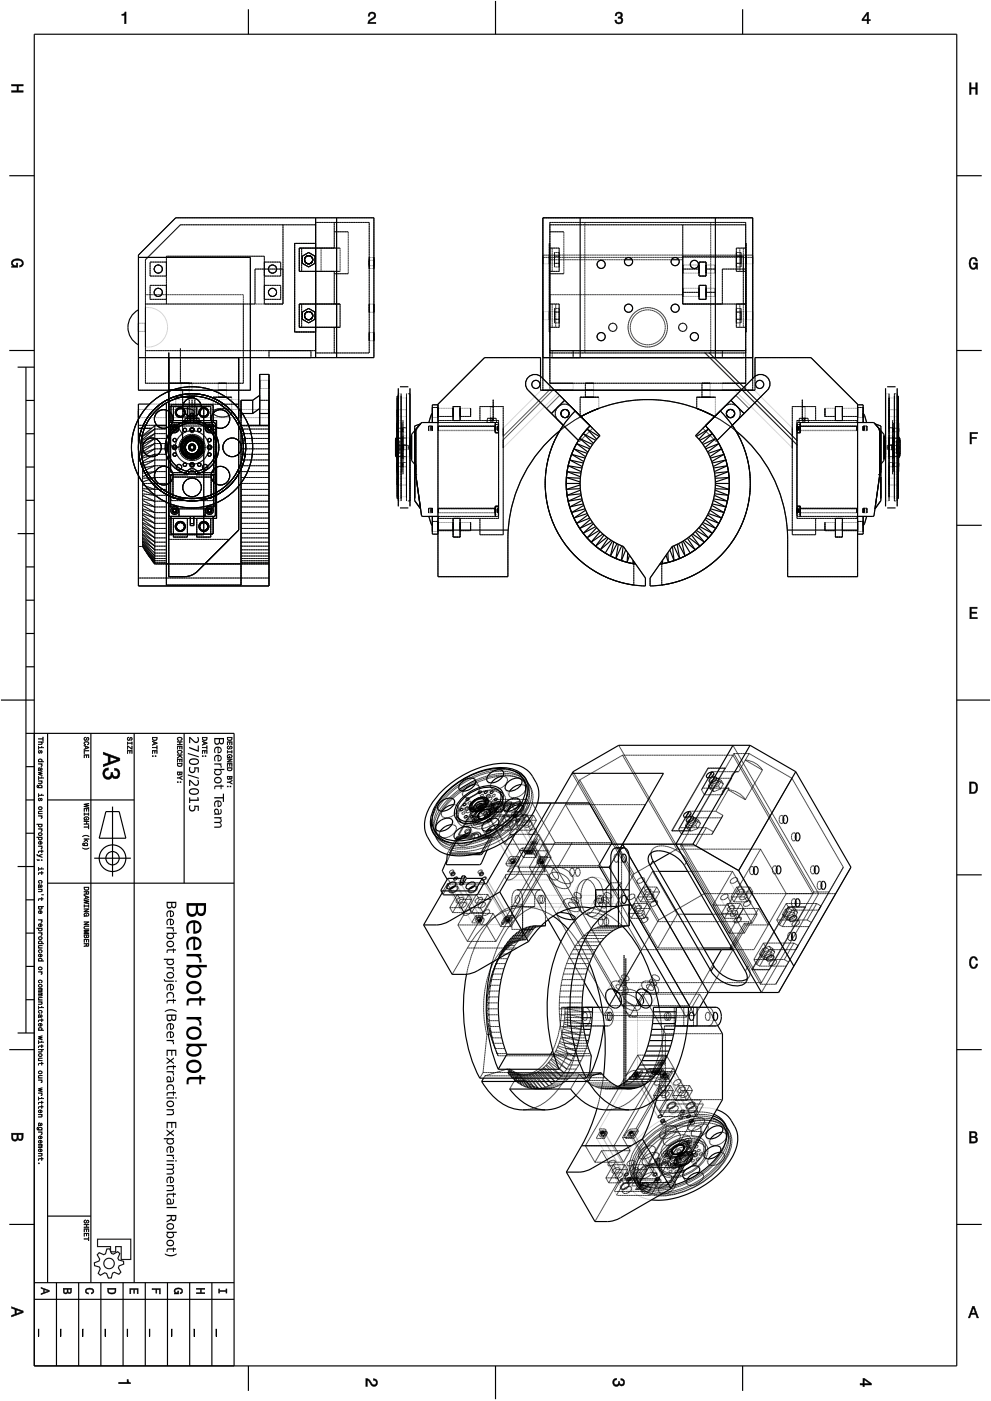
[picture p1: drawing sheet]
<svg xmlns="http://www.w3.org/2000/svg" width="297mm" height="420mm" viewBox="0 0 297 420" stroke-linecap="round" stroke-linejoin="round" font-family="sans-serif">
<g fill="none" stroke="#000" stroke-width=".35">
<path d="M10.3 10.3h276.5v399.3h-276.5zM74.5 2.8v7.5M148.5 .3v10M222.6 2.8v7.5M2.8 52.7h7.5M286.8 52.7h7.5M41.5 77.2h33.5v39.8h-3.5M94.6 65.3v41.9M100.9 65.3v41.9M112.1 77.2v1.3M112.1 78.1v2.4M173.9 65.3v41.9"/>
<path d="M187.3 77.9h2.2M201.3 77.9h2.2M214.4 65.3v41.9M41.5 92.9a5.9 5.9 0 0 0 0 10.5M112.1 99.7v2.5M112.1 91.2v2.5M2.8 105.1h7.5M5.3 110.1h5M7.8 110.1v199.7M41.5 107.2h70.6v-41.9h-59.4l-11.2 11.2v40.5h9.1M50.6 107.2v10.2M71.5 107.2v15.3"/>
<path d="M77.8 118.6l-2.1 1.5M119.4 118.8h-.4v30.7h.4M119.4 116.5v35.3M119.9 116h2.5M122.4 118.1h.5M122.9 116.5v35.3M162 112.9v-5.7h-16.8l-13.9 14v51.7h20.9l.1-13.9M162.7 107.2h62.9M162.7 113.5v-48.2h62.9v48.2M165.5 107.2h6.3M166.2 117h55.9M216.5 107.2h6.3"/>
<path d="M226.3 112.9v-5.7h16.8l13.9 14v51.7h-20.9l-.1-13.9M265.4 116.5v35.3M265.9 116h2.5M268.1 118.1h.3M268.9 118.8h.4v30.7h-.4M268.9 116.5v35.3M286.8 105.1h7.5M7.8 120.1h2.5M7.8 130.1h2.5M44.8 121.2h-3.3v4.5M47 127.6h2.9v.7M49.9 140v5.3"/>
<path d="M49.9 125.9v-2.9v4.7M50.6 123.3v4.7M50.6 126.1h.6M51.2 123.9v2.8M51.4 127.2l-.2 .3M51.7 126.7l-.9 .1-.2 .3M52.6 133.7v.9M54.8 122.4l.5 .5 .2 1.1M54.8 122.7l.5 1.1M54.9 121.4h5.4M54.9 121.2h5.3M55.1 134v.3"/>
<path d="M55.1 134.3h-.5a1.47 1.47 0 0 0 .7 1.9l.4-.4M55.1 134.3l.6 1.5M55.5 136.5a1.54 1.54 0 0 0 1.9 .6v-.5M55.5 131.8l.5 .5M55.7 135.8l.3 .2M55.7 132.6l-.3-.4a1.47 1.47 0 0 0-.9 1.8h.6M55.7 132.6l-.6 1.4M56 136l-.5 .5M56 132.3l-.3 .3M56 136l1.4 .6M57 124.9v-.9h1.1v.9M57 124.6h1.1"/>
<path d="M57.1 139.2h1M57.1 129.2h.9M57.4 136.6h.3M57.4 131.7h.3M57.4 131.7v-.5a1.54 1.54 0 0 0-1.9 .6M57.4 131.7l-1.4 .6M57.7 131.7v-.5a1.47 1.47 0 0 1 1.9 .7l-.4 .4M57.7 131.7l1.5 .6M59.2 136l.4 .5M59.2 132.3l.2 .3M59.2 136l-1.5 .6M59.4 135.8l-.2 .2"/>
<path d="M59.4 135.8l.5 .4M59.4 132.6l.6 1.4M59.6 136.5a1.54 1.54 0 0 1-1.9 .6v-.5M59.9 132.1a1.54 1.54 0 0 1 .6 1.9h-.5M59.9 132.1l-.5 .5M60 134.3h.5a1.54 1.54 0 0 1-.6 1.9M60 134v.3M60 134.3l-.6 1.5M60.3 122.7l-.5 1.1M60.4 122.4l-.6 .5-.2 1.1M62.6 133.7v.9M63.5 126.7l1 .2 .1 1.1"/>
<path d="M63.7 127.2l.3 .3M63.9 123.9v2.8M63.9 126.1h1v2.1M70.3 121.2h1.2M71.5 132.2v4M72.2 133.3v1.7M72.6 124h3.1M74.5 127.6h6.1M75.7 120.1h-3.5v3.3M75.7 120.1v3.9M77.8 127.6v-15.3h2.8v15.3M77.8 124h2.8"/>
<path d="M77.8 122.5l-2.1 1.5M80.6 127.6v48.1h-39.1v-33.1M80.6 124v1.2M80.6 122.8v1.2M80.6 131.5v1.5M118.6 136.6h.1M118.6 136.6l.4 .7M118.6 136l.4 .5v.8M118.6 135.8v.2M118.6 134.3h.4v1.9l-.4-.4M118.6 134v.3M118.6 132.6l.4-.5v1.9h-.4"/>
<path d="M118.6 132.3v.3M118.6 131.7h.1M118.6 131.7v.6M118.6 132.6v1.4M118.6 134.3v1.5M118.6 136v.6M118.6 132.6h.4M118.6 135.8h.4M118.6 136.6h.4M118.6 131.7h.4M119 131.1v.7l-.4 .5M119 131.1l-.4 .6"/>
<path d="M119 131l-.4 .7M119 126.8v14.7M122.9 132.2h.2M122.9 132.3h.2l-.2 .1M122.9 132.5h.2l-.2 .1M122.9 132.8l.2 .1M122.9 133.1l.2 .1M122.9 133.4h.2l-.2 .1M122.9 133.8h.2l-.2 .1M122.9 134.1l.2 .2h-.2M122.9 134.5h.2l-.2 .1M122.9 134.8h.2l-.2 .2"/>
<path d="M122.9 135.8h.2h-.2M122.9 136.3h.3M122.9 132.9h.2M122.9 133.2h.2M122.9 135.2h.2M122.9 135.5h.2M122.9 136h.2M122.9 136.1h.2M122.9 136.2h.2M122.9 133.5h.2M122.9 134.6h.2M123.1 132.1h.1"/>
<path d="M123.1 135.2l-.2 .1M123.1 135.5l-.2 .1M123.1 136h.1M123.1 136.1h.1M123.1 136.2h.1M123.1 136.3h.1M123.1 132.1v.1M123.1 132.9h.1M123.1 135.2h-.2M123.1 135.5h.1M123.1 136.1v.2M123.2 132.1h-.3"/>
<path d="M123.4 130.7v7M124.3 129.2v10l-.9-1.1v-7.8zM124.3 139.2v1.8M124.6 128.8l.4 .1M124.6 139.3h.1M124.6 128.8v13.6M125.5 127.8l.5-.7-1.7 .7v13.9M129.6 124l-.4 .6-.7 2.1M131.3 126.7l-4.9 .1-1.8 2M131.3 121.4h-1.7v5.3M167.8 129.1a41.9 41.9 0 0 0-15.5 29.9M169.2 120.1l-3.9 3.9"/>
<path d="M170.3 139.7l-.3 1.7M170.3 139.7l4.1 .7M170.3 139.7l3.9 1.7M170.7 137.9l-.4 1.8M170.7 137.9l4.1 1M170.7 137.9l3.8 2M171.3 136.3l-.6 1.6M171.3 136.3l4.1 1.1M171.3 136.3l3.7 2.1M172 134.6l-.7 1.7M172 134.6l4 1.4M172 134.6l3.5 2.4"/>
<path d="M172.4 123.2a30.8 30.8 0 0 0-6.8 33.2 30.8 30.8 0 0 0 27.9 19.3v-2.4l-6.7-9.4M172.8 133l-.8 1.6M172.8 133l4 1.6M172.8 133l3.4 2.6M173.8 131.5l-1 1.5M173.8 131.5l3.8 1.8M173.8 131.5l3.2 2.7M174.5 139.9l-.1 .5M174.8 130l-1 1.5M174.8 130l3.8 2.1M174.8 130l3.1 2.9M174.8 138.9l-.3 1"/>
<path d="M175 138.4l-.2 .5M175.4 137.4l-.4 1M175.5 137l-.1 .4M175.9 128.7l-1.1 1.3M175.9 128.7l3.7 2.2M175.9 128.7l2.9 3M176 136l-.5 1M176.2 135.6l-.2 .4M176.8 134.6l-.6 1M176.9 127.7l-1 1M177 134.2l-.2 .4M177.6 133.3l-.6 .9"/>
<path d="M177.6 128.5h.1M177.9 132.9l-.3 .4M178.6 132.1l-.7 .8M178.8 131.7l-.2 .4M179.5 122.5l-5.4 2.4a41.9 41.9 0 0 1 40.1 0l-5.4-2.4M179.6 130.9l.2-.2-17.5-17.6a2.8 2.8 0 0 0-3.9 0 2.8 2.8 0 0 0-.1 3.9l15.1 15.1M179.6 130.9l-.8 .8M208.7 130.9l-.2-.2 17.5-17.6a2.8 2.8 0 0 1 3.9 0 2.8 2.8 0 0 1 .1 3.9l-15.1 15.1M208.7 130.9l.8 .8M209.5 131.7l.3 .4M209.8 132.1l.6 .8M210.4 132.9l.3 .4"/>
<path d="M210.7 128.5h.1M210.7 133.3l.6 .9M211.3 134.2l.3 .4M211.4 127.7h.1M211.4 127.7l1 1M211.6 134.6l.5 1M212.1 135.6l.2 .4M212.3 136l.5 1M212.4 128.7l1.1 1.3M212.4 128.7l-3.7 2.2M212.4 128.7l-2.9 3M212.8 137l.1 .4"/>
<path d="M212.9 137.4l.4 1M213.3 138.4l.2 .5M213.5 138.9l.3 1M213.5 130l1.1 1.5M213.5 130l-3.7 2.1M213.5 130l-3.1 2.9M213.8 139.9l.1 .5M214.6 131.5l.9 1.5M214.6 131.5l-3.9 1.8M214.6 131.5l-3.3 2.7M215.5 133l.8 1.6M215.5 133l-3.9 1.6"/>
<path d="M215.5 133l-3.4 2.6M215.9 123.2a30.8 30.8 0 0 1 6.8 33.2 30.8 30.8 0 0 1-27.8 19.3v-2.4l5.3-7.5M216.3 134.6l.7 1.7M216.3 134.6l-4 1.4M216.3 134.6l-3.5 2.4M217 136.3l.6 1.6M217 136.3l-4.1 1.1M217 136.3l-3.7 2.1M217.6 137.9l.4 1.8M217.6 137.9l-4.1 1M217.6 137.9l-3.8 2M218 139.7l.4 1.7"/>
<path d="M218 139.7l-4.1 .7M218 139.7l-3.9 1.7M219.1 120.1l3.9 3.9M220.5 129.1a41.9 41.9 0 0 1 15.5 29.9M257 121.4h1.7v5.3M257 126.7l4.9 .1 1.8 2M258.7 124l.4 .6 .7 2.1M262.8 127.8l-.5-.7 1.7 .7v13.9M263.7 128.8l-.4 .1M263.7 128.8v13.6M263.7 139.3h.1M264 139.2v1.8"/>
<path d="M264 129.2l.9 1.1v7.8l-.9 1.1zM264.9 130.7v7M265.1 132.1h.3M265.2 132.1h.1M265.2 135.2l.2 .1M265.2 135.5l.2 .1M265.2 136h.1M265.2 136.1h.1M265.2 136.2h.1M265.2 136.3h.1M265.2 132.2h.2M265.2 132.9h.2"/>
<path d="M265.2 133.2h.2M265.2 135.2h.2M265.2 135.5h.2M265.2 136h.2M265.2 136.1h.2M265.2 136.2h.2M265.2 133.5h.2M265.2 134.6h.2M265.2 132.1v.1M265.2 132.9h.1M265.2 135.5h.1M265.2 136.1v.2"/>
<path d="M265.4 132.2h-.2M265.4 132.3h-.2l.2 .1M265.4 132.5h-.2l.2 .1M265.4 132.8l-.2 .1M265.4 133.1l-.2 .1M265.4 133.4h-.2l.2 .1M265.4 133.8h-.2l.2 .1M265.4 134.1l-.2 .2h.2M265.4 134.5h-.2l.2 .1M265.4 134.8h-.2l.2 .2M265.4 135.8h-.2h.2M265.4 136.3h-.3"/>
<path d="M265.4 133.2h-.2M269.3 126.8v14.7M269.3 131l.5 .7M269.3 131.1v.7l.5 .5M269.3 131.1l.5 .6M269.3 132.6h.5M269.3 135.8h.5M269.3 136.6h.5M269.3 131.7h.5M269.8 136.6h.1M269.8 136.6l-.5 .7M269.8 136l-.5 .5v.8"/>
<path d="M269.8 135.8v.2M269.8 134.3h-.5v1.9l.5-.4M269.8 134v.3M269.8 132.6l-.5-.5v1.9h.5M269.8 132.3v.3M269.8 131.7h.1M269.8 131.7v.6M269.8 132.6v1.4M269.8 134.3v1.5M269.8 136v.6M7.8 140.1h2.5M7.8 150h2.5"/>
<path d="M50.6 142.3l1.3 .1M50.6 151.8h.1M50.6 140.3v4.7M50.6 155.5h.6M51.1 140.8l.1 .7 .5 .2M51.1 151.2l.1 1 .4 .4h12l.3-.4 .1-1M51.1 142.8v1.7M51.2 154.9v4.9l.5 .4 12-.1 .2-.3v-4.9M51.3 142.5l.3-.1-.5 .4zM57 154.9v2.7h1.1v-2.7M57 157h1.1M63.6 142.4l.4 .4v1.7"/>
<path d="M64 140.8l-.1 .7-.5 .2M64.6 151.8h.1M64.6 142.3l-1.3 .1M64.6 150.9v3.6l-.5 .4h-13.1l-.4-.4M64.6 140.3v4.7M64.9 150.8v4.7h-1M64.9 140.1v5.1M71.5 145.8v13.2l-12.3 12.3-1 .8-1.7 .7-5.9 .1v-22M72.2 144.9v30.6h-22.3v-24.9M119.9 152.3h2.5M122.4 150.2h.5M124.3 141.7v.7"/>
<path d="M124.3 142.4v7.7l1.8 2.5M124.3 141.7h.3M124.3 142.4h.3M124.6 141.3v.4M124.6 141.7v.7M124.6 142.4l1.8 12.3 .3 .2h4.6M124.6 140.9h.1M125 142.3l-.4 .1M128.5 154.9l.7 2.1 .4 .6M129.6 154.9v5.3h1.7M131.3 159h21M169.7 145h4.2"/>
<path d="M169.7 145l.1 1.8M169.8 143.2l-.1 1.8M169.8 146.8l.2 1.8M169.8 143.2l4.2 .2M169.8 143.2l4.1 1.3M170 141.4l-.2 1.8M170 148.6l.3 1.7M170 141.4l4.1 .5M170 141.4l4 1.6M170.3 150.3l.4 1.7M170.7 152l.6 1.7M171.3 153.7l.7 1.7"/>
<path d="M172 155.4l.8 1.6M172.8 157l1 1.5M173.8 158.5l1 1.4M173.9 145v.4M173.9 144.5v.5M173.9 145.4l.1 1.1M173.9 145.4l-4.1 1.4M174 143.4l-.1 1.1M174 146.5v.5M174 146.5l-4.2 .3M174 143v.4M174 147l.1 1.1"/>
<path d="M174 147l-4 1.6M174.1 141.9l-.1 1.1M174.1 148.1l.1 .4M174.1 148.1l-4.1 .5M174.2 141.4l-.1 .5M174.2 148.5l.2 1.1M174.2 148.5l-3.9 1.8M174.4 140.4l-.2 1M174.4 149.6l.1 .5M174.4 149.6l-4.1 .7M174.5 150.1l.3 1M174.5 150.1l-3.8 1.9"/>
<path d="M174.8 159.9l1.1 1.4M174.8 151.1l.2 .5M174.8 151.1l-4.1 .9M175 151.6l.4 1M175 151.6l-3.7 2.1M175.4 152.6l.1 .4M175.4 152.6l-4.1 1.1M175.5 153l.5 1M175.5 153l-3.5 2.4M176 154l.2 .4M176 154l-4 1.4M176.2 154.4l.6 1"/>
<path d="M176.2 154.4l-3.4 2.6M176.8 155.4l.2 .4M176.8 155.4l-4 1.6M177 155.8l.6 .9M177 155.8l-3.2 2.7M177.6 156.7l.3 .3M177.6 156.7l-3.8 1.8M177.9 157l.7 .9M177.9 157l-3.1 2.9M178.6 157.9l.2 .4M178.6 157.9l-3.8 2M178.8 158.3l.8 .8"/>
<path d="M178.8 158.3l-2.9 3M179.6 159.1l.3 .3M179.6 159.1l-3.7 2.2M179.9 159.4l.8 .8M179.9 159.4l-2.7 3.2M208.4 159.4l-.8 .8M208.4 159.4l2.7 3.2M208.7 159.1l-.3 .3M208.7 159.1l3.7 2.2M209.5 158.3l-.8 .8M209.5 158.3l2.9 3M209.8 157.9l-.3 .4"/>
<path d="M209.8 157.9l3.7 2M210.4 157l-.6 .9M210.4 157l3.1 2.9M210.7 156.7l-.3 .3M210.7 156.7l3.9 1.8M211.3 155.8l-.6 .9M211.3 155.8l3.3 2.7M211.6 155.4l-.3 .4M211.6 155.4l3.9 1.6M212.1 154.4l-.5 1M212.1 154.4l3.4 2.6M212.3 154l-.2 .4"/>
<path d="M212.3 154l4 1.4M212.8 153l-.5 1M212.8 153l3.5 2.4M212.9 152.6l-.1 .4M212.9 152.6l4.1 1.1M213.3 151.6l-.4 1M213.3 151.6l3.7 2.1M213.5 151.1l-.2 .5M213.5 151.1l4.1 .9M213.5 159.9l-1.1 1.4M213.8 150.1l-.3 1M213.8 150.1l3.8 1.9"/>
<path d="M213.9 140.4l.2 1M213.9 149.6l-.1 .5M213.9 149.6l4.1 .7M214.1 141.4l.1 .5M214.1 148.5l-.2 1.1M214.1 148.5l3.9 1.8M214.2 141.9l.1 1.1M214.2 148.1l-.1 .4M214.2 148.1l4.2 .5M214.3 143l.1 .4M214.3 147l-.1 1.1M214.3 147l4.1 1.6"/>
<path d="M214.4 143.4v1.1M214.4 146.5l-.1 .5M214.4 146.5l4.1 .3M214.4 144.5v.5M214.4 145.4v1.1M214.4 145.4l4.1 1.4M214.4 145v.4M214.4 145h4.2M214.6 158.5l-1.1 1.4M215.5 157l-.9 1.5M216.3 155.4l-.8 1.6M217 153.7l-.7 1.7"/>
<path d="M217.6 152l-.6 1.7M218 150.3l-.4 1.7M218.4 141.4l.1 1.8M218.4 148.6l-.4 1.7M218.4 141.4l-4.2 .5M218.4 141.4l-4.1 1.6M218.5 143.2l.1 1.8M218.5 146.8l-.1 1.8M218.5 143.2l-4.1 .2M218.5 143.2l-4.1 1.3M218.6 145l-.1 1.8M236 159h21"/>
<path d="M258.7 154.9v5.3h-1.7M259.8 154.9l-.7 2.1-.4 .6M263.3 142.3l.4 .1M263.7 140.9h.1M263.7 142.4l-.1 .4M263.7 142.4l-1.8 12.3-.3 .2h-4.6M263.7 141.3v.4M263.7 141.7v.7M263.7 141.7h.3M263.7 142.4h.3M264 142.4v7.7l-1.7 2.5M264 141.7v.7"/>
<path d="M265.9 152.3h2.5M268.1 150.2h.3M286.8 157.5h7.5M5.3 160h5M7.8 170h2.5M7.8 180h2.5M49.9 169.1h.7M61.4 169.1h10.8M72.2 168.1v.6M72.2 169v.1M175.9 161.3l1.3 1.3M177.2 162.6l1.3 1.2"/>
<path d="M178.5 163.8l1.4 1.1M179.9 164.9l1.5 1M180.7 160.2l.4 .3M180.7 160.2l-3.5 2.4M181.1 160.5l.8 .6M181.1 160.5l-2.6 3.3M181.4 165.9l1.6 .8M181.9 161.1l.4 .3M181.9 161.1l-3.4 2.7M182.3 161.4l.9 .6M182.3 161.4l-2.4 3.5M183 166.7l1.6 .8"/>
<path d="M183.2 162l.4 .3M183.2 162l-3.3 2.9M183.6 162.3l.4 .2M183.6 162.3l-2.2 3.6M184 162.5l.9 .5M184 162.5l-1 4.2M184.6 167.5l1.7 .6M184.9 163l.4 .2M184.9 163l-1.9 3.7M185.3 163.2l1.1 .5M185.3 163.2l-.7 4.3M186.3 168.1l1.7 .6"/>
<path d="M186.4 163.7l.4 .2M186.4 163.7l-1.8 3.8M186.8 163.9l-.5 4.2M187.5 164.9l-1.2 3.2M188 168.7l1.7 .3M188.2 165.8l-.2 2.9M188.7 166.5l-.7 2.2M189.7 169l.8 .2M189.7 168v1M189.9 168.3l-.2 .7M198.4 168.3l.2 .7M198.6 168v1"/>
<path d="M198.6 169l-.8 .2M199.6 166.5l.7 2.2M200.2 165.8l.1 2.9M200.3 168.7l-1.7 .3M200.8 164.9l1.3 3.2M201.5 163.9l-1.3 1.9M201.5 163.9l.6 4.2M202 163.7l-.5 .2M202 163.7l1.7 3.8M202.1 168.1l-1.8 .6M203 163.2l-1 .5M203 163.2l.7 4.3"/>
<path d="M203.4 163l-.4 .2M203.4 163l1.9 3.7M203.7 167.5l-1.6 .6M204.3 162.5l-.9 .5M204.3 162.5l1 4.2M204.7 162.3l-.4 .2M204.7 162.3l2.2 3.6M205.1 162l-.4 .3M205.1 162l3.3 2.9M205.3 166.7l-1.6 .8M206 161.4l-.9 .6M206 161.4l2.4 3.5"/>
<path d="M206.4 161.1l-.4 .3M206.4 161.1l3.4 2.7M206.9 165.9l-1.6 .8M207.3 160.5l-.9 .6M207.3 160.5l2.5 3.3M207.6 160.2l-.3 .3M207.6 160.2l3.5 2.4M208.4 164.9l-1.5 1M209.8 163.8l-1.4 1.1M211.1 162.6l-1.3 1.2M212.4 161.3l-1.3 1.3M7.8 190h2.5"/>
<path d="M7.8 200h2.5M.3 210h10M7.8 219.9h62.4v189.7M14.3 219.9v164.8M27.2 219.9v164.8M40.2 219.9v164.8M55.2 219.9v45M286.8 210h10M7.8 239.9h2.5M7.8 229.9h2.5M14.3 239.9h25.9M132.3 237.4a26.5 26.5 0 0 1 21.3-8.3 8.4 8.4 0 0 1 6 3.7l1 1.8a10.3 10.3 0 0 1-1.7 10.7 27.7 27.7 0 0 1-22.7 11.3 8.9 8.9 0 0 1-7-3.8l-1.1-1.8a10 10 0 0 1 1.6-10.5z"/>
<path d="M133.7 237.5a24.7 24.7 0 0 1 17.8-7.3 6.8 6.8 0 0 1 6.8 5.2 11.7 11.7 0 0 1-3.6 9 24.4 24.4 0 0 1-19.5 8.4 6.3 6.3 0 0 1-5.6-9.3l1.6-3zM138.1 234.8a3.1 3.1 0 0 1 4.4-.9 3.1 3.1 0 0 1-3 3.3 1.39 1.39 0 0 1-1.9-.5 1.39 1.39 0 0 1 .5-1.9zM138.5 239.4a11.3 11.3 0 0 1 10.4-3.4 3.4 3.4 0 0 1 1.2 5.3 12 12 0 0 1-11.4 5.5 3.2 3.2 0 0 1-2-5.1zM139.8 239.6l.7-.2a.49 .49 0 0 1-.2 .6 .49 .49 0 0 1-.7-.1zM142.3 235.3l-1.1 .2-1.1 .5-1.2 1.3M142.5 239.8l-1.5 1.3 .4-.3M142.5 239.8l-1.1 1M142.5 234l-4.8 2.8M142.5 234.9l-4 2.3M142.7 239.6h.1M142.7 239.6l.1 .1M142.8 239.7l-.3 .1"/>
<path d="M143.5 237.5l.7-.3a.45 .45 0 0 1-.2 .6 .45 .45 0 0 1-.6-.1zM144.2 239.2l.4-.1-1.9 .5M144.2 239.2l-1.4 .5M144.5 239.1l-1.2 .3M144.5 239.2h-.3M144.5 239.2l.9 .5M144.9 239.1l.7 .1 .5 .4M144.9 239.1l-.4 .1M144.9 239.1h.1M144.9 239.1l1.2 .5M144.9 239.1l-.1 .2M145.3 237.5l.6-.3a.45 .45 0 0 1-.1 .6 .45 .45 0 0 1-.6-.1z"/>
<path d="M145.4 239.7l.1 .1M145.5 239.8h.6a.74 .74 0 0 1-.1 1.3l-.6-.3M145.5 239.8l-.1 1M145.5 239.8l.2 .4M146.1 239.6l-.7 .1M146.3 239.9l-.6 .3M146.5 232.3a3.1 3.1 0 0 1 4.3-.9 3.1 3.1 0 0 1-3.1 3.4 1.36 1.36 0 0 1-1.8-.7 1.36 1.36 0 0 1 .6-1.8zM147 237.5l.7-.3a.45 .45 0 0 1-.2 .6 .45 .45 0 0 1-.6-.1zM148.3 239.6l.6-.2a.45 .45 0 0 1-.1 .6 .45 .45 0 0 1-.6-.2zM149.6 237.2l1.2 .8M149.8 237.6l1 2M149.8 237.6a5 5 0 0 0-5.8-1.1 10.1 10.1 0 0 0-7.2 6.5v1l.3 .9"/>
<path d="M149.8 237.6a5.3 5.3 0 0 1-2.3 6 9.3 9.3 0 0 1-9.4 2.3l-1-1M150.7 232.8l-1.1 .2-1.1 .6-1.2 1.2M152 234.8a3.1 3.1 0 0 1 4.4-.9 3.1 3.1 0 0 1-3 3.3 1.39 1.39 0 0 1-1.9-.5 1.39 1.39 0 0 1 .5-1.9zM154.2 231.3l2.3 1.2 1.2 1.3M156.2 235.3l-1.7 .4-1 .7-.7 .9M156.8 233.6a7.7 7.7 0 0 0-7-3.2 23.7 23.7 0 0 0-19.3 11.9 7.2 7.2 0 0 0-.3 6.7M156.8 233.6a8.4 8.4 0 0 1-1.5 8.9 23.7 23.7 0 0 1-19.4 9.6 7.1 7.1 0 0 1-5.7-3.1M156.8 233.6a6.6 6.6 0 0 1 .7 6.5M171.5 231.9h27.4l-12.3 21.3M212 232.2a1.07 1.07 0 0 1 1-.7 1.07 1.07 0 0 1 1 .6 1.32 1.32 0 0 1-2.3 .7zM213.3 231.6l-1 1.7M219.7 223.5l-17.1 29.7 25.6 44.4"/>
<path d="M224.8 223.5h-39.3l-13.7 7.9-5.5 9.4M224.8 223.5l-17.1 29.7M224.8 223.5l13.7 7.9M238.5 231.4l16.6 28.7-21.7 37.5h-21.1M238.5 231.4l-17.1 29.7M5.3 259.9h5M7.8 249.9h2.5M28.2 257.4h11M31.7 243.4h4l2 8h-8zM33.7 241.9v21M129.5 245.6l-.1 2.6 .5 1.7M130.2 249a6.6 6.6 0 0 0 5.3 3.8"/>
<path d="M131.2 246.8a3.1 3.1 0 0 1 4.3-.9 3.1 3.1 0 0 1-2.9 3.3 1.39 1.39 0 0 1-1.9-.5 1.39 1.39 0 0 1 .5-1.9zM132 240.6a2.99 2.99 0 0 1 4.1-.7 3.1 3.1 0 0 1-2.9 3.3 1.36 1.36 0 0 1-1.8-.4 1.36 1.36 0 0 1 .2-1.8zM133.9 258l-1.3 3.1 1.4 2.6M135.4 247.3a4.4 4.4 0 0 0-3.4 2M136 241.3l-1.1 .2-1.1 .6-1.2 1.2M136.9 251.1l-.3 .5M136.9 244.5l.1 1.4M136.9 249.1a3.5 3.5 0 0 1 3.9-1 1.76 1.76 0 0 1-.8 2.7 2.95 2.95 0 0 1-3.8 .4v-1zM137.1 244.9l1.3 1.8M137.3 251.3l-.2 .5 .3-.4M137.8 251.4h1.3M138 242.6l.7-.2a.49 .49 0 0 1-.2 .7 .49 .49 0 0 1-.6-.2z"/>
<path d="M138.6 250.6h1.6M138.9 241.1l.7-.2a.49 .49 0 0 1-.2 .6 .49 .49 0 0 1-.6-.1zM139.2 251.3h-1.4M139.3 244.8l.7-.2a.49 .49 0 0 1-.2 .6 .49 .49 0 0 1-.7-.1zM140 250.8h-1.7M140.5 250.4h-1.5M140.9 241.4l-.2 .7 .1 .6M140.9 241.4h.1M140.9 249.8l-1.7 .4-1 .7-.7 .9M140.9 241.4l-.1 1.3M141.1 244.8l.6-.2a.49 .49 0 0 1-.2 .6 .49 .49 0 0 1-.6-.1zM141.1 241.4h-.2"/>
<path d="M141.2 242.1l-.4 .6M141.2 242.1l.1 .2M141.3 241.1l-.4 .3M141.3 241.1l-.1 1M141.3 242.3l-.4 .6M141.3 242.3l.9 .4M141.3 242.3l.2 .3M141.4 240.8l-.1 .3M141.5 242.6l.6 .4M141.5 242.6l-.6 .3M141.5 240.5a3.9 3.9 0 0 1 4.4-1.1 1.74 1.74 0 0 1-.4 2.6 3.9 3.9 0 0 1-4.4 1.1 1.74 1.74 0 0 1 .4-2.6zM141.9 240.6a2.26 2.26 0 0 1 3.2-.7 2.34 2.34 0 0 1-3.5 2.1l-.1-.7z"/>
<path d="M142 240.2l-.8 .8M142.2 242.7l-.1 .8-.8-.2-.4-.4M142.2 242.7h.3M142.5 242.7l-.1 .8 1.8-.6M142.5 242.7l.2 .3M142.7 243l-.3 .5M142.8 244.8l.7-.2a.49 .49 0 0 1-.2 .6 .49 .49 0 0 1-.6-.1zM143.9 242.3l.3 .6M143.9 242.3l-1.4 .4M144.1 242.6l-1.4 .4M144.2 242.1l-.3 .2M144.2 242.1l.3 .6"/>
<path d="M144.4 255.3l-.3 .5h-1.3M144.4 241.6l-.6 .2-.5 .4M144.6 241.5l-.9 .2-.6 .6M144.7 241.3v-.1a1.08 1.08 0 0 0-1.3 0 1.08 1.08 0 0 0-.5 1.1M145.1 246.8a3.1 3.1 0 0 1 4.3-.9 3.1 3.1 0 0 1-2.9 3.3 1.39 1.39 0 0 1-1.9-.5 1.39 1.39 0 0 1 .5-1.9zM145.1 255.1l-1 1.2h-3.7M145.2 240.4a2.75 2.75 0 0 0-3.3 1.8M145.2 241.1l.8 .3-1.5 1.3M145.2 241.1l-1 1M145.2 241.1l.2 .3M145.4 240.8l-.2 .3M145.4 241.4l-1 1"/>
<path d="M145.4 241.4h.5M145.7 240.2v.8M146.1 254.7l-1.7 4-.6 .6h-9.9l.2-3.2 .8 .2M146.3 248.8a.54 .54 0 0 1 .5-.2 .54 .54 0 0 1 .4 .4M146.5 242.7l.7-.3a.45 .45 0 0 1-.2 .7 .45 .45 0 0 1-.6-.2zM147.2 249h-.6l-.5 .3M147.4 241.2l.7-.3a.45 .45 0 0 1-.2 .6 .45 .45 0 0 1-.6-.1zM149.3 247.3l-1.1 .2-1.1 .6-1.2 1.2M151.4 240.8a3.1 3.1 0 0 1 4.4-.9 2.94 2.94 0 0 1-2.6 3.2 1.42 1.42 0 0 1-1.8 0 1.42 1.42 0 0 1-.3-1.8zM153.2 241.5l-1 1.8M153.3 240.8l-1.4 2.5M153.8 241.8v.1"/>
<path d="M154.8 249.5l-9 15.5h-.8l-1.9 3.2-10 .2-.9-1.3M155.1 241.4l.2 .3M155.3 241.8h-.1M155.6 241.3l-1.1 .2-1.1 .6-1.2 1.2M161 240.8h15.6l6.9 11.9-4 6.9 3.2 5.6M165.2 240.8l-15.4 26.7M183.1 259.3l-.5 .8M186.6 253.2l-.6 1.1M186.6 253.2l.6 1.1M186.7 256.3l.1-.1a1.28 1.28 0 0 1 1 1.1 1.28 1.28 0 0 1-.8 1.3 1.47 1.47 0 0 1-.3-2.3zM186.9 254.3a2.4 2.4 0 0 0-1.5 2.7v21.3M188.6 256.6l23.7 41"/>
<path d="M194.9 259.6a2.71 2.71 0 0 1-.3-3.1 2.71 2.71 0 0 1 2.8-1.4 9.8 9.8 0 0 1 7.7 4.5l18.3 31.6a2.68 2.68 0 0 1 .4 3 2.68 2.68 0 0 1-2.7 1.5 9.8 9.8 0 0 1-8-4.5M194.9 259.6l18.2 31.6M195.1 255.8l.1 .9 .5 1.4M195.7 258.1l-.8 1.5M195.7 258.1l18.3 31.6M200.7 255.9l-4.7 2.7M205.2 244a1.07 1.07 0 0 1 .9-.6 1.07 1.07 0 0 1 1 .6 1.32 1.32 0 0 1-2.2 .7zM206.5 243.4l-1 1.7M207.7 253.2h-24.5M207.7 253.2l13.7 7.9M233 259.8l.2-.1a1.28 1.28 0 0 1 .9 1.1 1.28 1.28 0 0 1-.7 1.3 1.47 1.47 0 0 1-.4-2.3zM234.8 245v1.5"/>
<path d="M235 244.7l.2-.1a1.28 1.28 0 0 1 .9 1.1 1.28 1.28 0 0 1-.7 1.3 1.47 1.47 0 0 1-.4-2.3zM238.5 250.3v1.4M238.7 249.9l.2-.1a1.28 1.28 0 0 1 .9 1.1 1.28 1.28 0 0 1-.7 1.3 1.47 1.47 0 0 1-.4-2.3zM244.4 259.8l.2-.1a1.28 1.28 0 0 1 .9 1.1 1.28 1.28 0 0 1-.7 1.3 1.47 1.47 0 0 1-.4-2.3zM7.8 279.8h2.5M7.8 269.9h2.5M14.3 264.9h55.9M127 277.4l8.5 14.8h4.4l2.2-.6 16.3-9.2M132.6 267.6l-5.6 9.8M134.4 265.1a1.3 1.3 0 0 1 2.2 0 1.85 1.85 0 0 1-2.6 1.2l-.1-.5zM136.2 265.9l-1.1 .6M136.4 265.7l-.7 .2-.9 .7"/>
<path d="M137.9 264.7h.8M137.9 264.7l-.1 .7h.9M138.3 263.4h-4.1l-2 3.7M138.7 264.7v.7M139.4 262.7h-.9l-.6 2M139.4 262.7l.4 .7M139.4 262.7l-.7 2M139.8 263.4l-1.1 2M140.1 265.1a1.3 1.3 0 0 1 2.3 0 1.85 1.85 0 0 1-2.7 1.2v-.5zM142 265.9l-1.2 .7M142.2 265.7l-1.1 .4-.5 .5M144.5 263.4l-2.3 3.7h-10"/>
<path d="M144.5 263.4h-4.7M144.5 263.4l.8 1.3-.2 .3M149.8 267.5l-16.2 9.3-2.3 .6h-4.3M149.8 267.5l8.6 14.9M163.5 276.5v1.1l-1.4 .2M164.3 275.8l3.8 6.6M165.8 274.7l2.3 1.8 2.2 2.1M167.6 273.7a6.9 6.9 0 0 1 4.8 1.4 .81 .81 0 0 1-1.1 .7 6.2 6.2 0 0 1-4.5-1.7M170.7 274.1l1 1.7M177.3 272.3a15.8 15.8 0 0 0-14.8 5.1l-2.1 2.3-2 2.7M178.5 271.9a20.1 20.1 0 0 0-11.1 12.2 49.8 49.8 0 0 0 .2 36.6h-18.3M178.5 271.9h6.9"/>
<path d="M179.8 260.1h2.8M182.6 260.1l.5 .8M183.1 271.9v-14.9a2.4 2.4 0 0 1 1.6-2.7h2.3a2.4 2.4 0 0 1 1.6 2.7v20.6M183.1 264.7l-1.7 2.1h-2.9v5.1M185.4 271.9a18.7 18.7 0 0 0-10.2 10 48.6 48.6 0 0 0 .6 41.4M186.7 277.9a46.1 46.1 0 0 1 10.8 24.2M186.7 268.7l.1-.2a1.28 1.28 0 0 1 1 1.2 1.28 1.28 0 0 1-.8 1.3 1.47 1.47 0 0 1-.3-2.3zM188.6 271.3l-3.2 .6M188.6 277.6a11.4 11.4 0 0 0-9.2 6 37.3 37.3 0 0 0-3.9 27.7l1.7 5.3-.5 5.1-.9 1.6M188.6 266.8h-5.5M188.6 270.5l18.2 31.6M188.6 275.4l15.4 26.7"/>
<path d="M188.6 277.6h.1M205 274.2h8.6M206.1 261.3h-8.5M221.4 261.1l16.5 28.6M226 260.4v1.4M226.2 260l.1-.1a1.28 1.28 0 0 1 1 1.1 1.28 1.28 0 0 1-.8 1.3 1.47 1.47 0 0 1-.3-2.3zM232.8 260.1v1.5M237.6 279.8l.2-.1a1.28 1.28 0 0 1 .9 1.1 1.28 1.28 0 0 1-.8 1.3 1.47 1.47 0 0 1-.3-2.3zM238.4 271h.2M238.5 270v1.5M238.7 269.7l.2-.1a1.28 1.28 0 0 1 .9 1.1 1.28 1.28 0 0 1-.7 1.3 1.47 1.47 0 0 1-.4-2.3zM244.2 260.1v1.5"/>
<path d="M246.2 264.8v1.4M246.4 264.5l.2-.2a1.28 1.28 0 0 1 .9 1.2 1.28 1.28 0 0 1-.7 1.3 1.47 1.47 0 0 1-.4-2.3zM286.8 262.4h7.5M7.8 299.8h2.5M7.8 289.8h2.5M139.8 292.2a48.4 48.4 0 0 0 4 31.1h32M147.5 288.6a50.2 50.2 0 0 0 1.8 32.1M153.2 285.3a38.9 38.9 0 0 0-1.3 30.9M175.2 294.6l4.3 7.5M176.7 289a67.3 67.3 0 0 1 4.2 33.6M182 297.1a2.62 2.62 0 0 1 4.1 1.8 2.11 2.11 0 0 1-.2 2.6 2.11 2.11 0 0 1-2.6 .4 3.8 3.8 0 0 1-1.3-4.8zM183.7 296.6l2.3 4"/>
<path d="M183.8 296.6l1.7 1.2M190.8 299.5l1 1.3 .3 .9M190.9 297.5l1.1 .9a2.33 2.33 0 0 1 .8 2.5M191.1 297.1a2.62 2.62 0 0 1 4.1 1.8 2.11 2.11 0 0 1-.2 2.6 2.11 2.11 0 0 1-2.6 .4 3.8 3.8 0 0 1-1.3-4.8zM192.9 296.6l1.7 1.2M212.3 297.6l-2.6 4.5M214 289.7a9.3 9.3 0 0 0 9 4.3l1-.5M214 289.7l-.9 1.5M216.3 284.8l-2.6 4.4M218.8 284.3h-8M218.8 284.3l.3 .5 .3-.5M219.1 283.8l-.3 .5"/>
<path d="M219.7 284.8h-8.6M237.4 280.1v1.5M2.8 314.8h7.5M5.3 309.8h5M151.9 316.2l-2.6 4.5M165.6 315l-.5 1.2M166 316.2h-14.1M174.5 303.4h.2M174.6 305.2h.1M174.6 305.2v.3M174.7 303.4h2.9M174.7 303.4l-.1 1.8"/>
<path d="M174.8 302.1l-.1 1.3M174.8 307h2.5M175 308.7h2.1M175.3 310.4h1.5M176.4 312.1h-.7M176.4 312.1l-.4 1.2M176.8 310.4l-.4 1.7M177.1 308.7l-.3 1.7M177.3 307l-.2 1.7M177.5 305.2h-2.9M177.5 305.2l-.2 1.8M177.6 303.4l-.1 1.8"/>
<path d="M177.6 302.1v1.3M180.4 302.1h-5.9M181.1 307.7h-.2a43.5 43.5 0 0 1-3.8 14.1M191.7 319.4l-.7 1.2M192.4 318.1l-.7 1.3M193.1 316.7l-.7 1.4M193.1 316.7h6.8M193.7 315.2l-.6 1.5M194.2 313.7l-.5 1.5M194.6 312.1l-.4 1.6M194.9 301.6h-2.6M195 310.4l-.4 1.7"/>
<path d="M195.3 308.7l-.3 1.7M195.6 307l-.3 1.7M195.8 305.2l-.2 1.8M195.8 303.4l.1-1.3h18.7a3.1 3.1 0 0 1 1.4 4.2 1.67 1.67 0 0 1-1.4 1.4h-12.3M195.8 303.4v1.8M195.8 303.4h6.9M198.6 319.4h-6.9M198.6 319.4l-.8 1.2M199.3 318.1h-6.9M199.3 318.1l-.7 1.3M199.9 316.7l-.6 1.4M200.5 315.2h-6.8"/>
<path d="M200.5 315.2l-.6 1.5M201 313.7h-6.8M201 313.7l-.5 1.5M201.5 312.1h-6.9M201.5 312.1l-.5 1.6M201.9 310.4h-6.9M201.9 310.4l-.4 1.7M202.2 308.7h-6.9M202.2 308.7l-.3 1.7M202.4 307h-6.8M202.4 307l-.2 1.7M202.6 305.2h-6.8"/>
<path d="M202.6 305.2l-.2 1.8M202.7 303.4l-.1 1.8M202.7 302.1h3.6a45.9 45.9 0 0 1-5.9 22.9 14.7 14.7 0 0 1-11.8 7.8M202.7 302.1v1.3M202.7 302.1h.1M207 303.7a1.07 1.07 0 0 1 1 .6 1.07 1.07 0 0 1-.1 1.1l-.4 .6a1.32 1.32 0 0 1-.5-2.3zM208.9 302.1v5.6M210.8 300.1l1.2 2M213.7 305.1l.2 .3M213.9 304v.8M213.9 305v.6M214.1 303.7a1.07 1.07 0 0 1 1 .6 1.07 1.07 0 0 1-.1 1.1l-.4 .6a1.32 1.32 0 0 1-.5-2.3z"/>
<path d="M215.1 307.5l1.4 2.5v19.8l-15.4 26.7M286.8 314.8h7.5M144.4 324.3a15.7 15.7 0 0 0 11.2 8.5h7.9M144.4 324.3h31.9M145 323.3l-.6 1M163.5 332.8a13.6 13.6 0 0 1-10.7-6.2h18.2a14 14 0 0 0 10.7 6.2h6.9M172.6 328.5a12.8 12.8 0 0 1-9.1 4.3M176.3 324.3a15.7 15.7 0 0 0 11.2 8.5h1.1M177.3 322.6l-1 1.7M177.3 322.6h-1.1M178.9 332.5l-2.2 6.4-2.4 4.7M180.2 321.8a10.6 10.6 0 0 0 9.2 4.7"/>
<path d="M180.2 321.8h-3.5M180.2 321.8l-2.9 .8M185.6 325.6l-.4 .2M185.6 325.6h6.8M185.8 326.1h5.6M186.5 325.1l-.9 .5M187.5 324.4l-1 .7M188.4 323.6l-.9 .8M189.3 322.7l-.9 .9M189.4 326.5h-1.4M190.2 321.7l-.9 1M190.4 326.4h-3.5"/>
<path d="M190.4 326.4l-1 .1M191 320.6l-.8 1.1M191 320.6h6.8M191.4 326.1l-1 .3M192.4 325.6l-1 .5M193.4 325.1h-6.9M193.4 325.1l-1 .5M194.4 324.4h-6.9M194.4 324.4l-1 .7M195.3 323.6h-6.9M195.3 323.6l-.9 .8M196.2 322.7h-6.9"/>
<path d="M196.2 322.7l-.9 .9M196.9 329.3l-1.7 5.9-2.7 6.4M197 321.7h-6.8M197 321.7l-.8 1M197.8 320.6l-.8 1.1M212.2 339.1a3.1 3.1 0 0 1 4.3-.9 3.1 3.1 0 0 1-2.9 3.3 1.39 1.39 0 0 1-1.9-.5 1.39 1.39 0 0 1 .5-1.9zM213.4 335.2a5.7 5.7 0 0 1 4.2 6.8M213.7 334.7l1.9 .8 1.8 1.7M214 334.2a6 6 0 0 1 3.6 7.9 22.4 22.4 0 0 1-13.4 12.6l-2.5 .8M214.8 332.8l1 .4a7.1 7.1 0 0 1 3.4 2.9l1 1.8a10.3 10.3 0 0 1-1.7 10.7 27.6 27.6 0 0 1-23 11.3l-.2-.1M216.4 339.6l-1.1 .2-1.1 .5-1.2 1.3M169.8 351.5l8.5 14.8h4.4l2.2-.6 16.2-9.2"/>
<path d="M174.3 343.6l-4.5 7.9M189.2 343.6l-12.8 7.3-2.3 .6h-4.3M189.2 343.6h-14.9M192.5 341.6l-3.3 2M192.5 341.6l8.6 14.9M207.6 345.4l.9-.3a.65 .65 0 0 1-.3 .8 .65 .65 0 0 1-.8-.1zM208.9 352.3l.4-.5a1.35 1.35 0 0 0 .2-1.8 1.35 1.35 0 0 0-1.8-.3 3.6 3.6 0 0 0-3.1 3 1.58 1.58 0 0 0 2.3 .8M209.5 351.6l-1.2 .2-1 .5-1.3 1.3M211.6 345.1a3.1 3.1 0 0 1 4.3-.9 2.94 2.94 0 0 1-2.5 3.2 1.42 1.42 0 0 1-1.9 0 1.42 1.42 0 0 1-.3-1.8zM215.8 345.6l-1.1 .2-1.1 .5-1.2 1.3M2.8 367.2h7.5M14.3 364.7h12.9"/>
<path d="M286.8 367.2h7.5M10.3 384.7h59.9M10.3 389.7h59.9M16.9 384.7v24.9M23.6 384.7v24.9M30.2 384.7v24.9M36.9 384.7v24.9M43.5 384.7v24.9M50.2 384.7v24.9M56.9 384.7v24.9M63.5 384.7v24.9M74.5 409.6v7.5"/>
<path d="M148.5 409.6v10M222.6 409.6v7.5"/>
<circle cx="92.5" cy="77.9" r="1.22"/>
<circle cx="180.2" cy="79.3" r="1.22"/>
<circle cx="188.4" cy="78.5" r="1.22"/>
<circle cx="202.4" cy="78.5" r="1.22"/>
<circle cx="208.1" cy="79.3" r="1.22"/>
<circle cx="92.5" cy="94.7" r="1.22"/>
<circle cx="188.4" cy="92.4" r="1.22"/>
<circle cx="202.4" cy="92.4" r="1.22"/>
<circle cx="160.6" cy="115.3" r="1.22"/>
<circle cx="180.2" cy="101" r="1.22"/>
<circle cx="208.1" cy="101" r="1.22"/>
<circle cx="227.7" cy="115.3" r="1.22"/>
<circle cx="45.6" cy="134.2" r="2.8"/>
<circle cx="49.1" cy="125.7" r="2.8"/>
<circle cx="52.4" cy="134.2" r=".52"/>
<circle cx="52.4" cy="136.3" r=".52"/>
<circle cx="52.4" cy="132" r=".52"/>
<circle cx="55.4" cy="139.4" r=".52"/>
<circle cx="55.4" cy="129" r=".52"/>
<circle cx="57.6" cy="134.2" r="18.2"/>
<circle cx="57.6" cy="134.2" r="16.1"/>
<circle cx="57.6" cy="134.2" r="15.4"/>
<circle cx="57.6" cy="134.2" r="8"/>
<circle cx="57.6" cy="134.2" r="7.3"/>
<circle cx="57.6" cy="134.2" r="3.1"/>
<circle cx="57.6" cy="122.1" r="2.8"/>
<circle cx="57.6" cy="134.2" r="1.05"/>
<circle cx="57.6" cy="134.2" r=".8"/>
<circle cx="57.6" cy="139.4" r=".52"/>
<circle cx="57.6" cy="129" r=".52"/>
<circle cx="57.6" cy="134.2" r=".63"/>
<circle cx="57.6" cy="134.1" r="2.03"/>
<circle cx="59.7" cy="139.4" r=".52"/>
<circle cx="59.7" cy="129" r=".52"/>
<circle cx="62.8" cy="134.2" r=".52"/>
<circle cx="62.8" cy="132" r=".52"/>
<circle cx="62.8" cy="136.3" r=".52"/>
<circle cx="66.1" cy="125.7" r="2.8"/>
<circle cx="69.6" cy="134.2" r="2.8"/>
<circle cx="169.4" cy="124" r="1.22"/>
<circle cx="219" cy="124" r="1.22"/>
<circle cx="49.1" cy="142.7" r="2.8"/>
<circle cx="54" cy="157.9" r="1.5"/>
<circle cx="54.1" cy="157.9" r="1.22"/>
<circle cx="57.6" cy="146.2" r="2.8"/>
<circle cx="61.1" cy="157.9" r="1.22"/>
<circle cx="61.1" cy="157.9" r="1.5"/>
<circle cx="66.1" cy="142.7" r="2.8"/>
<circle cx="33.7" cy="257.4" r="4"/>
<circle cx="33.7" cy="257.4" r="2"/>
</g>
<g fill="#000">
<path d="M36.5 4.3a.77 .77 0 0 0 .9-.7h.4v3.5h-.5v-2.5h-.8z" fill-rule="evenodd"/>
<path d="M110.7 3.9a1.17 1.17 0 0 1 1.9 .3 1.17 1.17 0 0 1-1 1.7l-.8 .8h1.9v.4h-2.4a2.76 2.76 0 0 1 1.8-2.1 .69 .69 0 0 0-.5-1 .69 .69 0 0 0-.8 .9h-.5z" fill-rule="evenodd"/>
<path d="M184.7 3.9a1.01 1.01 0 0 1 1.5-.2 1.01 1.01 0 0 1 0 1.5 1.11 1.11 0 0 1 .4 1.6 1.11 1.11 0 0 1-1.6 .3l-.6-.6-.1-.5h.5a.72 .72 0 0 0 .6 .9 .72 .72 0 0 0 .8-.8 .72 .72 0 0 0-1-.6v-.4a.62 .62 0 0 0 .9-.4 .62 .62 0 0 0-.5-.8 .62 .62 0 0 0-.7 .5l-.1 .3h-.4z" fill-rule="evenodd"/>
<path d="M259.9 3.7l-1.5 2.1v.4h1.5v.9h.5v-.9h.5v-.4h-.5v-2.1zM259.9 4.3v1.5h-1.1z" fill-rule="evenodd"/>
<path d="M3.5 25.3h3.4v.5h-1.4v1.4h1.4v.5h-3.4v-.5h1.6v-1.4h-1.6z" fill-rule="evenodd"/>
<path d="M290.6 24.8h.5v1.5h1.4v-1.5h.4v3.5h-.4v-1.6h-1.4v1.6h-.5z" fill-rule="evenodd"/>
<path d="M3.8 78a1.99 1.99 0 0 1 3.2 1 1.16 1.16 0 0 1-1.1 1.1v-.5l.3-.1a.68 .68 0 0 0 .4-.6 .68 .68 0 0 0-.3-.6 1.68 1.68 0 0 0-2.5 .6 .92 .92 0 0 0 1.1 .8v-.8h.4v1.3h-1.8v-.3l.4-.1-.4-.4a1.12 1.12 0 0 1 .3-1.4z" fill-rule="evenodd"/>
<path d="M290.8 77.6a1.19 1.19 0 0 1 1.3-.4 1.19 1.19 0 0 1 .9 1.1h-.5l-.1-.3a.68 .68 0 0 0-.6-.5 .68 .68 0 0 0-.7 .4 1.68 1.68 0 0 0 .7 2.5 .92 .92 0 0 0 .7-1.1h-.7v-.5h1.2v1.9h-.2l-.1-.4-.4 .4a1.19 1.19 0 0 1-1.8-.9v-1.6z" fill-rule="evenodd"/>
<path d="M290.7 129.7h2.3v.4h-1.8v1h1.5v.4h-1.5v1.7h-.5z" fill-rule="evenodd"/>
<path d="M290.7 182.1h2.2v.4h-1.7v1h1.5v.5h-1.5v1.2h1.7v.4h-2.2z" fill-rule="evenodd"/>
<path d="M11.5 221.5v.2h1.3v.4h.2v-1.1h-.2v.5zM11.5 222.4v.2h.8l.2 .3-.2 .2h-.8v.2h.7a.38 .38 0 0 0 .5-.2 .38 .38 0 0 0-.2-.5h.5v-.2zM11.5 223.7v1l.1-.4h1v-.5l-.2 .3h-.8zM12.8 224.1l.2 .2zM11.5 225.1a.42 .42 0 0 0 0 .7 .42 .42 0 0 0 .6-.1l.3-.4-.1 .6a.41 .41 0 0 0 .5-.4 .41 .41 0 0 0-.5-.4 .41 .41 0 0 0-.3 .5l-.1 .1a.26 .26 0 0 1-.3-.2 .26 .26 0 0 1 .2-.3v-.2zM11.6 227.7l-.2 .3 .3 .3-.2 .2h1.5v-.2h-.5l.1-.1a.59 .59 0 0 0-.3-.7 .59 .59 0 0 0-.7 .2zM11.7 227.8l.8 .1a.39 .39 0 0 1-.5 .4 .39 .39 0 0 1-.3-.5zM11.5 229v.2l.9 .1-.1 .6a.38 .38 0 0 0 .4-.3 .38 .38 0 0 0-.2-.4l.1-.2zM11.5 230.3v.9l.8-.1a.43 .43 0 0 0 .4-.4 .43 .43 0 0 0-.4-.5l.2 .6-.3 .1a.46 .46 0 0 0-.1-.6 .46 .46 0 0 0-.6 0zM11.6 230.6a.25 .25 0 0 1 .5 0 .25 .25 0 0 1-.5 0zM11.5 231.6v.2l1 .2-1 .1v.2l1.1 .3v-.2l-.9-.2 .9-.1v-.2l-.9-.2 .9-.2v-.2zM11.5 232.8v1l.1-.4h1v-.5l-.2 .3h-.8zM12.8 233.2l.2 .2zM11.5 234.1v.2h.8l.2 .3-.2 .2h-.8v.2h.7a.38 .38 0 0 0 .5-.2 .38 .38 0 0 0-.2-.5l.1-.2zM11.1 235.5v.6l.2 .2h1.3l-.1-.2 .1-.1a.57 .57 0 0 0-.5-.6 .57 .57 0 0 0-.6 .6l.2 .1a.4 .4 0 0 1-.5-.2 .4 .4 0 0 1 .2-.5zM11.7 235.6l.8 .1a.39 .39 0 0 1-.5 .4 .39 .39 0 0 1-.3-.5zM11.5 238v1l.1-.4h1v-.5l-.2 .3h-.8zM12.8 238.4l.2 .2zM11.5 239.4a.42 .42 0 0 0 0 .7 .42 .42 0 0 0 .6-.1l.3-.5-.1 .7a.41 .41 0 0 0 .5-.4 .41 .41 0 0 0-.5-.4 .41 .41 0 0 0-.3 .5l-.1 .1a.26 .26 0 0 1-.3-.2 .26 .26 0 0 1 .2-.3v-.2zM11.5 242.4a.57 .57 0 0 0 1.1 0 .57 .57 0 0 0-1.1 0zM11.7 242.1a.41 .41 0 0 1 .6-.1 .41 .41 0 0 1 .1 .6 .41 .41 0 0 1-.6 .1 .41 .41 0 0 1-.1-.6zM11.6 243.3l-.2 .3 .3 .3-.2 .2h1.1v-.2h-.8l-.2-.3 .2-.2h.8v-.2zM11.5 244.6v.2l.9 .1-.1 .6a.38 .38 0 0 0 .4-.3 .38 .38 0 0 0-.2-.4l.1-.2zM11 247.1v.2l.6 .1a.53 .53 0 0 0 .5 .7 .53 .53 0 0 0 .4-.8l.1-.2zM11.7 247.4l.8 .1a.39 .39 0 0 1-.5 .4 .39 .39 0 0 1-.3-.5zM11.5 248.5v.2l.9 .1-.1 .6a.38 .38 0 0 0 .4-.3 .38 .38 0 0 0-.2-.4l.1-.2zM11.5 250.2a.57 .57 0 0 0 1.1 0 .57 .57 0 0 0-1.1 0zM11.7 249.9a.41 .41 0 0 1 .6-.1 .41 .41 0 0 1 .1 .6 .41 .41 0 0 1-.6 .1 .41 .41 0 0 1-.1-.6zM11 251v.2l.6 .1a.53 .53 0 0 0 .5 .7 .53 .53 0 0 0 .4-.8l.1-.2zM11.7 251.3l.8 .1a.39 .39 0 0 1-.5 .4 .39 .39 0 0 1-.3-.5zM11.6 252.4l-.1 .5 .3 .3-.2-.5 .4-.2v.7a.54 .54 0 0 0 .7-.6 .54 .54 0 0 0-.9-.3zM12.2 252.5a.29 .29 0 0 1 .3 .3 .29 .29 0 0 1-.3 .2zM11.5 253.7v.2l.9 .1-.1 .6a.38 .38 0 0 0 .4-.3 .38 .38 0 0 0-.2-.4l.1-.2zM11.5 255.2v.6l.3-.4h.6v.4h.2v-.4h.3v-.2h-.3v-.4l-.2 .4zM11.1 256.2l.1 .5 1.4 .5v-.2l-.9-.3 .9-.4v-.2l-1.2 .5zM12.3 257.8v.3h.3v-.3zM11 257.8l.3 .3h.5v-.3l-.4 .2zM11.5 260.1v1l.1-.4h1v-.5l-.2 .3h-.8zM12.8 260.5l.2 .2zM11.5 261.7v.6l.3-.4h.6v.4h.2v-.4h.3v-.2h-.3v-.4l-.2 .4zM11.6 264.1l-.1 .5 .4 .3v-.1a.32 .32 0 0 1-.1-.5 .32 .32 0 0 1 .5 0 .32 .32 0 0 1 0 .4v.2a.49 .49 0 0 0 .4-.6 .49 .49 0 0 0-.6-.3zM11.5 265.4v.9l.8-.1a.43 .43 0 0 0 .4-.5 .43 .43 0 0 0-.4-.4l.2 .5-.3 .1a.46 .46 0 0 0-.1-.5 .46 .46 0 0 0-.6 0zM11.6 265.7a.25 .25 0 0 1 .5 0 .25 .25 0 0 1-.5 0zM11.5 266.6v.2h.8l.2 .3-.2 .2h-.8v.2h.7a.38 .38 0 0 0 .5-.3 .38 .38 0 0 0-.2-.4l.1-.2zM12.4 268.3l.6 .1zM11.5 269.5v.6l.3-.4 .6-.1v.5h.2v-.5h.3v-.1h-.3v-.4l-.2 .4zM11.5 271.8l.2 .2a.49 .49 0 0 0 .4 .8 .49 .49 0 0 0 .4-.8h.5v-.2zM11.7 272.1l.8 .1a.39 .39 0 0 1-.5 .4 .39 .39 0 0 1-.3-.5zM11.6 273.2l-.1 .5 .3 .3-.2-.6 .4-.1v.7a.54 .54 0 0 0 .7-.6 .54 .54 0 0 0-.9-.3zM12.2 273.3a.29 .29 0 0 1 .3 .2 .29 .29 0 0 1-.3 .3zM11.5 275.8v.2h.9l-.1 .7a.38 .38 0 0 0 .4-.3 .38 .38 0 0 0-.2-.5l.1-.1zM11.6 277.1l-.1 .5 .3 .3-.2-.6 .4-.1v.7a.54 .54 0 0 0 .7-.6 .54 .54 0 0 0-.9-.3zM12.2 277.2a.29 .29 0 0 1 .3 .2 .29 .29 0 0 1-.3 .3zM11 278.3v.2h.6a.53 .53 0 0 0 .5 .8 .53 .53 0 0 0 .4-.8l.1-.2zM11.7 278.6h.8a.39 .39 0 0 1-.5 .5 .39 .39 0 0 1-.3-.5zM11.5 279.7v.2h.9l-.1 .7a.38 .38 0 0 0 .4-.3 .38 .38 0 0 0-.2-.5l.1-.1zM11.5 281.4a.57 .57 0 0 0 1.1 0 .57 .57 0 0 0-1.1 0zM11.7 281.1a.41 .41 0 0 1 .6-.1 .41 .41 0 0 1 .1 .6h-.7zM11.6 282.2l-.2 .4 .3 .3-.2 .2h1.5v-.2h-.5l.1-.1a.59 .59 0 0 0-.3-.7 .59 .59 0 0 0-.7 .1zM11.7 282.4l.8 .1a.39 .39 0 0 1-.5 .4 .39 .39 0 0 1-.3-.5zM11.6 283.5l-.2 .4 .3 .3-.2 .2h1.1v-.2h-.8l-.2-.3 .2-.2h.8v-.2zM11.6 284.9l-.1 .5 .4 .3v-.2a.32 .32 0 0 1-.1-.4 .32 .32 0 0 1 .5 0 .32 .32 0 0 1 0 .4v.2a.49 .49 0 0 0 .4-.6 .49 .49 0 0 0-.6-.3zM11.6 286.2l-.1 .5 .3 .3-.2-.6 .4-.1v.7a.54 .54 0 0 0 .7-.6 .54 .54 0 0 0-.9-.3zM12.2 286.3a.29 .29 0 0 1 .3 .2 .29 .29 0 0 1-.3 .3zM11.6 287.4l-.2 .4 .3 .3-.2 .2h1.5v-.2h-.5l.1-.1a.59 .59 0 0 0-.3-.7 .59 .59 0 0 0-.7 .1zM11.7 287.6l.8 .1a.39 .39 0 0 1-.5 .4 .39 .39 0 0 1-.3-.5zM11.5 290.5a.57 .57 0 0 0 1.1 0 .57 .57 0 0 0-1.1 0zM11.7 290.2a.41 .41 0 0 1 .6-.1 .41 .41 0 0 1 .1 .6h-.7zM11.5 291.4v.1l.9 .1-.1 .7a.38 .38 0 0 0 .4-.3 .38 .38 0 0 0-.2-.5l.1-.1zM11.6 294l-.1 .5 .4 .3v-.2a.32 .32 0 0 1-.1-.4 .32 .32 0 0 1 .5-.1 .32 .32 0 0 1 0 .5v.2a.49 .49 0 0 0 .4-.6 .49 .49 0 0 0-.6-.3zM11.5 295.7a.57 .57 0 0 0 1.1 0 .57 .57 0 0 0-1.1 0zM11.7 295.4a.41 .41 0 0 1 .6-.1 .41 .41 0 0 1 .1 .6 .41 .41 0 0 1-.6 .1 .41 .41 0 0 1-.1-.6zM11.5 296.4v.2l1 .1-1 .2v.1l1 .2-1 .1v.2l1.2-.2-.1-.9zM11.5 297.7v.2l1 .1-1 .2v.1l1 .2-1 .1v.2l1.2-.2-.1-.9zM11.6 299.1l-.2 .4 .3 .3-.2 .2h1.1v-.2h-.8l-.2-.3 .2-.2h.8v-.2zM11.5 300.4v.2h.8l.2 .3-.2 .2h-.8v.2h.7a.38 .38 0 0 0 .5-.3 .38 .38 0 0 0-.2-.4l.1-.2zM11.5 301.7v1l.1-.4h1v-.5l-.2 .3h-.8zM12.8 302.1l.2 .2zM11.6 303.1l-.1 .5 .4 .3v-.2a.32 .32 0 0 1-.1-.4 .32 .32 0 0 1 .5-.1 .32 .32 0 0 1 0 .5v.2a.49 .49 0 0 0 .4-.6 .49 .49 0 0 0-.6-.4zM11.5 304.3v1l.8-.2a.43 .43 0 0 0 .4-.4 .43 .43 0 0 0-.4-.4l.2 .2a.23 .23 0 0 1 0 .3 .23 .23 0 0 1-.3 .1 .46 .46 0 0 0-.1-.5 .46 .46 0 0 0-.6-.1zM11.6 304.7a.25 .25 0 0 1 .5 0 .25 .25 0 0 1-.5 0zM11.5 305.9v.6l.3-.5h.6v.5h.2v-.5h.3v-.2h-.3v-.3l-.2 .3zM11.6 307l-.1 .5 .3 .3-.2-.6 .4-.2v.8a.54 .54 0 0 0 .7-.6 .54 .54 0 0 0-.9-.3zM12.2 307a.29 .29 0 0 1 .3 .3 .29 .29 0 0 1-.3 .3zM11.6 308.2l-.2 .4 .3 .3-.2 .2h1.5v-.2h-.5l.1-.2a.59 .59 0 0 0-.3-.6 .59 .59 0 0 0-.7 .1zM11.7 308.4l.8 .1a.39 .39 0 0 1-.5 .4 .39 .39 0 0 1-.3-.5zM11.5 310.9v.1l1 .2-1 .2v.2l1.1 .3v-.2l-.9-.2 .9-.2v-.2l-.9-.1 .9-.2v-.2zM11.5 312.1v.9l.1-.3h1v-.5l-.2 .3h-.8zM12.8 312.5l.2 .2zM11.5 313.7v.6l.3-.5h.6v.5h.2v-.5h.3v-.2h-.3v-.3l-.2 .3zM11.5 314.7v.2h.8l.2 .3-.2 .2h-.8v.2h.7a.38 .38 0 0 0 .5-.3 .38 .38 0 0 0-.2-.4h.5v-.2zM11.5 316.5a.57 .57 0 0 0 1.1 0 .57 .57 0 0 0-1.1 0zM11.7 316.2a.41 .41 0 0 1 .6-.1 .41 .41 0 0 1 .1 .5h-.7zM11.6 317.3l-.2 .3 .3 .4-.2 .2h1.1v-.2h-.8l-.2-.3 .2-.2h.8v-.2zM11.5 318.9v.5l.3-.4h.6v.4h.2v-.4h.3v-.2h-.3v-.3l-.2 .3zM11.5 321.7a.57 .57 0 0 0 1.1 0 .57 .57 0 0 0-1.1 0zM11.7 321.4a.41 .41 0 0 1 .6-.1 .41 .41 0 0 1 .1 .5 .41 .41 0 0 1-.6 .2 .41 .41 0 0 1-.1-.6zM11.6 322.5l-.2 .3 .3 .4-.2 .2h1.1v-.2l-.8-.1-.2-.2 .2-.2h.8v-.2zM11.5 323.8v.2l.9 .1-.1 .6a.38 .38 0 0 0 .4-.3 .38 .38 0 0 0-.2-.4l.1-.2zM11.5 326.5v.1l1 .2-1 .2v.2l1.1 .3v-.2l-.9-.2 .9-.2v-.2l-.9-.2 .9-.1v-.2zM11.5 327.7v.2l.9 .1-.1 .6a.38 .38 0 0 0 .4-.3 .38 .38 0 0 0-.2-.4l.1-.2zM11.5 329v.9l.1-.4h1v-.4l-.2 .3h-.8zM12.8 329.3l.2 .2zM11.5 330.6v.5l.3-.4h.6v.4h.2v-.4h.3v-.2h-.3v-.3l-.2 .3zM11.5 331.9v.5l.3-.4h.6v.4h.2v-.4h.3v-.2h-.3v-.3l-.2 .3zM11.6 333l-.1 .5 .3 .3-.2-.6 .4-.2v.8a.54 .54 0 0 0 .7-.7 .54 .54 0 0 0-.9-.2zM12.2 333a.29 .29 0 0 1 .3 .3 .29 .29 0 0 1-.3 .3zM11.5 334.2v.1l.8 .1 .2 .3-.2 .2h-.8v.2h.7a.38 .38 0 0 0 .5-.3 .38 .38 0 0 0-.2-.5l.1-.1zM11.5 336.8v.9l.8-.1a.43 .43 0 0 0 .4-.4 .43 .43 0 0 0-.4-.4l.2 .2a.23 .23 0 0 1 0 .3 .23 .23 0 0 1-.3 .1 .46 .46 0 0 0-.1-.6 .46 .46 0 0 0-.6 0zM11.6 337.2a.25 .25 0 0 1 .5 0 .25 .25 0 0 1-.5 0zM11.1 338.1v.6l.2 .2 1.3 .1-.1-.2 .1-.2a.57 .57 0 0 0-.5-.6 .57 .57 0 0 0-.6 .6l.2 .2a.4 .4 0 0 1-.5-.3 .4 .4 0 0 1 .2-.5zM11.7 338.3h.8a.39 .39 0 0 1-.5 .5 .39 .39 0 0 1-.3-.5zM11.5 339.4v.2l.9 .1-.1 .6a.38 .38 0 0 0 .4-.3 .38 .38 0 0 0-.2-.4l.1-.2zM11.6 340.8l-.1 .5 .3 .3-.2-.6 .4-.2v.8a.54 .54 0 0 0 .7-.7 .54 .54 0 0 0-.9-.2zM12.2 340.8a.29 .29 0 0 1 .3 .3 .29 .29 0 0 1-.3 .3zM11.6 342.1l-.1 .5 .3 .3-.2-.6 .4-.2v.8a.54 .54 0 0 0 .7-.7 .54 .54 0 0 0-.9-.2zM12.2 342.1a.29 .29 0 0 1 .3 .3 .29 .29 0 0 1-.3 .3zM11.5 343.2v.2l1 .1-1 .1v.2l1 .1-1 .2v.1l1.2-.1-.1-.9zM11.6 344.6l-.1 .6 .3 .3-.2-.6 .4-.2v.8a.54 .54 0 0 0 .7-.7 .54 .54 0 0 0-.9-.2zM12.2 344.7a.29 .29 0 0 1 .3 .3 .29 .29 0 0 1-.3 .3zM11.5 345.9v.1l.8 .1 .2 .2-.2 .3h-.8v.2h.7a.38 .38 0 0 0 .5-.3 .38 .38 0 0 0-.2-.5l.1-.1zM11.5 347.5v.5l.3-.4h.6v.4h.2v-.4h.3v-.2h-.3v-.3l-.2 .3zM11.5 348.7v.3h.3v-.3z" fill-rule="evenodd"/>
<path d="M25.3 221.2a.53 .53 0 0 0 .2 .9 .53 .53 0 0 0 .6-.7 .28 .28 0 0 1 .4 .2 .28 .28 0 0 1-.3 .3v.2a.48 .48 0 0 0 .6-.5 .48 .48 0 0 0-.6-.5 .48 .48 0 0 0-.4 .6 .28 .28 0 0 1-.4 .2 .28 .28 0 0 1-.1-.4l.4-.5zM25.3 222.5l-.1 .6 .5 .3-.4-.4a.56 .56 0 0 1 .6-.4 .56 .56 0 0 1 .5 .5l-.2 .3 .4-.2a.73 .73 0 0 0-.3-.9 .73 .73 0 0 0-1 .2zM25.2 223.5v.2l.4 .2v.6l-.4 .1v.2l1.5-.5v-.2zM25.8 224l.6 .2-.6 .2zM25.2 225v1h.1v-.8h1.4v-.2zM25.2 226.3v1h.1v-.8h.6v.7h.1v-.7h.5v.8h.2v-1z" fill-rule="evenodd"/>
<path d="M30.9 225.6v.6l1.5 .6v1.9l-1.5 .6v.6l5-1.8v-.7zM33 227l2.2 .8-2.2 .7zM31.2 230.7a1.68 1.68 0 0 0-.1 2.4 1.68 1.68 0 0 0 2.3 .2l.2-.4a1.29 1.29 0 0 0 1.6 .6 1.29 1.29 0 0 0 .8-1.5 1.49 1.49 0 0 0-1.7-1.6v.6a.88 .88 0 0 1 1.1 .5 .88 .88 0 0 1-.4 1.1 .88 .88 0 0 1-1.1-.3l-.1-.7h-.6a1.03 1.03 0 0 1-.6 1.4 1.03 1.03 0 0 1-1.3-.7 1.03 1.03 0 0 1 .7-1.3l.5-.1v-.6z" fill-rule="evenodd"/>
<path d="M38.2 221.2a.53 .53 0 0 0 .3 .9 .53 .53 0 0 0 .6-.7 .28 .28 0 0 1 .4 .2 .28 .28 0 0 1-.3 .3v.2a.48 .48 0 0 0 .5-.5 .48 .48 0 0 0-.5-.5 .48 .48 0 0 0-.4 .6 .28 .28 0 0 1-.4 .2 .28 .28 0 0 1-.1-.4l.3-.5zM38.1 222.5v.8h.2v-.3h1.2v.3h.1v-.8h-.1v.3h-1.2v-.3zM38.1 223.6v1.1h.2v-.8l1.3 .8v-1h-.1v.8zM38.1 225v1h.2v-.8h.5v.7h.2v-.7h.5v.8h.1v-1z" fill-rule="evenodd"/>
<path d="M45.6 221.1v.5a.77 .77 0 0 0 .8 .6 .77 .77 0 0 0 .7-.6v-.5zM45.8 221.3h1.1a.57 .57 0 0 1-.5 .6 .57 .57 0 0 1-.6-.6zM45.6 222.2v.2l.5 .2v.6l-.5 .1v.2l1.5-.5v-.2zM46.2 222.7l.7 .2-.7 .2zM45.6 224.1v.2h1.3v.4h.2v-1.1h-.2v.5zM45.6 225v1h.2v-.8h.5v.7h.2v-.7h.4v.8h.2v-1zM45.6 226.6v.3h.3v-.3zM46.5 226.6v.3h.3v-.3z" fill-rule="evenodd"/>
<path d="M53.3 221.2l-.2 .6 .6 .3-.4-.4a.56 .56 0 0 1 .6-.4 .56 .56 0 0 1 .5 .5l-.2 .3 .3-.2a.73 .73 0 0 0-.3-.9 .73 .73 0 0 0-.9 .2zM53.1 222.4v.2h.7v.6h-.7v.2h1.5v-.2h-.6v-.6h.6v-.2zM53.1 223.7v1h.2v-.8h.5v.7h.2v-.7h.4v.8h.2v-1zM53.3 225.1l-.2 .6 .6 .3-.4-.4a.56 .56 0 0 1 .6-.4 .56 .56 0 0 1 .5 .5l-.2 .3 .3-.2a.73 .73 0 0 0-.3-.9 .73 .73 0 0 0-.9 .2zM53.1 226.3v.2l.7 .2-.7 .5v.2l.9-.6 .6 .6v-.2l-.7-.7h.7v-.2zM53.1 227.6v1h.2v-.8h.5v.7h.2v-.7h.4v.8h.2v-1zM53.1 228.9v.5a.77 .77 0 0 0 .8 .6 .77 .77 0 0 0 .7-.6v-.5zM53.3 229.1h1.1a.57 .57 0 0 1-.5 .6 .57 .57 0 0 1-.6-.6zM53.1 231.5v.5a.42 .42 0 0 0 .3 .5 .42 .42 0 0 0 .5-.3l.2 .2 .4-.1 .1-.8zM54 231.7h.4v.3a.23 .23 0 0 1-.2 .3 .23 .23 0 0 1-.2-.3zM53.3 231.7h.5v.3a.26 .26 0 0 1-.2 .3 .26 .26 0 0 1-.3-.3zM53.1 233.2v.2h.6l.9 .5v-.2l-.7-.4 .7-.4v-.2l-.9 .5zM53.1 234.4v.3h.3v-.3zM53.9 234.4v.3h.4v-.3z" fill-rule="evenodd"/>
<path d="M60.6 221.1v.5a.77 .77 0 0 0 .7 .6 .77 .77 0 0 0 .8-.6v-.5zM60.8 221.3h1.1a.57 .57 0 0 1-.6 .6 .57 .57 0 0 1-.5-.6zM60.6 222.2v.2l.4 .2v.6l-.4 .1v.2l1.5-.5v-.2zM61.2 222.7l.7 .2-.7 .2zM60.6 224.1v.2h1.3v.4h.2v-1.1h-.2v.5zM60.6 225v1h.2v-.8h.5v.7h.2v-.7h.4v.8h.2v-1zM60.6 226.6v.3h.3v-.3zM61.4 226.6v.3h.4v-.3z" fill-rule="evenodd"/>
<path d="M68.1 221.1v.5a.77 .77 0 0 0 .7 .6 .77 .77 0 0 0 .8-.6v-.5zM68.3 221.3h1.1a.57 .57 0 0 1-.6 .6 .57 .57 0 0 1-.5-.6zM68.1 222.4v1h.2v-.8h.5v.7h.2v-.7h.4v.8h.2v-1zM68.2 223.8a.53 .53 0 0 0 .2 .9 .53 .53 0 0 0 .6-.7 .28 .28 0 0 1 .5 .1 .28 .28 0 0 1-.4 .4v.2a.48 .48 0 0 0 .6-.5 .48 .48 0 0 0-.5-.5 .48 .48 0 0 0-.5 .6 .28 .28 0 0 1-.4 .2 .28 .28 0 0 1-.1-.5l.4-.4zM68.1 225.1v.8h.2v-.3h1.1v.3h.2v-.8h-.2v.3h-1.1v-.3zM68.3 226.4l-.3 .4 .3 .4-.2 .1h.8v-.5h-.2v.3l-.4-.2a.52 .52 0 0 1 .6-.6 .52 .52 0 0 1 .4 .7l-.2 .3 .4-.2a.73 .73 0 0 0-.3-.9 .73 .73 0 0 0-.9 .2zM68.1 227.6v.2h1.2l-1.2 .5v.3h1.5v-.2h-1.2l1.2-.6v-.2zM68.1 228.9v1h.2v-.8h.5v.7h.2v-.7h.4v.8h.2v-1zM68.1 230.2v.5a.77 .77 0 0 0 .7 .6 .77 .77 0 0 0 .8-.6v-.5zM68.3 230.4h1.1a.57 .57 0 0 1-.6 .6 .57 .57 0 0 1-.5-.6zM68.1 232.8v.5a.42 .42 0 0 0 .3 .5 .42 .42 0 0 0 .5-.3l.2 .2 .4-.1 .1-.8zM69 233h.4v.3a.23 .23 0 0 1-.2 .3 .23 .23 0 0 1-.2-.3zM68.3 233h.5v.3a.26 .26 0 0 1-.3 .3 .26 .26 0 0 1-.2-.3zM68.1 234.5v.2h.6l.9 .5v-.2l-.7-.4 .7-.4v-.2l-.9 .5zM68.1 235.7v.3h.3v-.3zM68.9 235.7v.3h.3v-.3z" fill-rule="evenodd"/>
<path d="M290.6 234.5v3.5h1.2a1.91 1.91 0 0 0 .9-3.1 2.18 2.18 0 0 0-2.1-.4zM291.1 234.9a1.37 1.37 0 0 1 1.5 1 1.37 1.37 0 0 1-.9 1.7h-.6z" fill-rule="evenodd"/>
<path d="M25.2 241.1v.2l1.3 .2-1.3 .3v.2l1.5 .2v-.2l-1.3-.1 1.3-.3v-.1l-1.3-.3 1.3-.1v-.2zM25.2 242.4v.9h.1v-.7h.6v.7h.1v-.7h.5v.7h.2v-.9zM25.2 243.8v.7h.1v-.3h1.2v.3h.2v-.7h-.2v.3h-1.2v-.3zM25.3 245l-.2 .4 .3 .4-.2 .2h.8v-.6h-.2v.4l-.5-.2a.52 .52 0 0 1 .6-.6 .52 .52 0 0 1 .4 .7l-.1 .3 .4-.2a.73 .73 0 0 0-.3-.9 .73 .73 0 0 0-1 .1zM25.2 246.2v.2h.7v.6h-.7v.2h1.5v-.2h-.7v-.6h.7v-.2zM25.2 247.9v.2h1.3v.5h.2v-1.1h-.2v.4zM24.7 250.8v.1a1.84 1.84 0 0 1 2 0 1.31 1.31 0 0 0-2-.1zM25.2 251.5v.2l.6 .2-.6 .4v.2l.7-.5 .4 .5-.5-.8h.9v-.2zM24.8 252.9l-.1 .5 .3 .3h1.3l-.2-.2 .2-.1a.57 .57 0 0 0-.6-.7 .57 .57 0 0 0-.5 .7l.1 .1a.4 .4 0 0 1-.4-.2 .4 .4 0 0 1 .2-.5zM25.4 253l.8 .1a.39 .39 0 0 1-.5 .4 .39 .39 0 0 1-.3-.5zM24.7 254.3a1.22 1.22 0 0 0 2 0 1.85 1.85 0 0 1-2 0z" fill-rule="evenodd"/>
<path d="M25.2 266v.5a.77 .77 0 0 0 .7 .6 .77 .77 0 0 0 .8-.6v-.5zM25.3 266.2h1.2a.57 .57 0 0 1-.6 .7 .57 .57 0 0 1-.6-.7zM25.2 267.3v.2h.6a.45 .45 0 0 1-.1 .5 .45 .45 0 0 1-.5 .1v.2l.7-.2a.41 .41 0 0 0 .5 .2 .41 .41 0 0 0 .3-.5v-.5zM26 267.5h.5v.3a.25 .25 0 0 1-.3 .3 .25 .25 0 0 1-.2-.3zM25.2 268.5v.2l.4 .1v.6l-.4 .2v.2l1.5-.6v-.2zM25.8 268.9l.6 .2-.6 .2zM25.2 270v.2l1.3 .2-1.3 .2v.2l1.5 .3v-.2l-1.3-.2 1.3-.2v-.2l-1.3-.2 1.3-.2v-.2zM25.2 271.3v.8h.1v-.3h1.2v.3h.2v-.8h-.2v.3h-1.2v-.3zM25.2 272.5v.2h1.2l-1.2 .6v.2h1.5v-.2h-1.3l1.3-.5v-.3zM25.3 273.9l-.2 .4 .3 .4-.2 .1h.8v-.5h-.2v.3l-.5-.2a.52 .52 0 0 1 .6-.5 .52 .52 0 0 1 .4 .7l-.1 .2 .4-.1a.73 .73 0 0 0-.3-1 .73 .73 0 0 0-1 .2zM25.2 276.4v.2h1.2l-1.2 .6v.2h1.5v-.2h-1.3l1.3-.6v-.2zM25.3 277.8v.8l1.4 .1v-.2h-1a.33 .33 0 0 1-.4-.3 .33 .33 0 0 1 .4-.3h1v-.2zM25.2 279v.1h1.3l-1.3 .3v.2l1.3 .3h-1.3v.1h1.5v-.2l-1.4-.3 1.4-.3v-.2zM25.2 280.3v.6a.42 .42 0 0 0 .3 .4 .42 .42 0 0 0 .5-.2l.2 .2 .4-.1 .1-.9zM26 280.5h.5v.3a.23 .23 0 0 1-.3 .3 .23 .23 0 0 1-.2-.3zM25.3 280.5h.6v.3a.26 .26 0 0 1-.3 .3 .26 .26 0 0 1-.3-.3zM25.2 281.6v1h.1v-.8h.6v.7h.1v-.7h.5v.8h.2v-1zM25.2 282.9v.2h.6a.45 .45 0 0 1-.1 .5 .45 .45 0 0 1-.5 .1v.2l.7-.2a.41 .41 0 0 0 .5 .2 .41 .41 0 0 0 .3-.5v-.5zM26 283.1h.5v.3a.25 .25 0 0 1-.3 .3 .25 .25 0 0 1-.2-.3z" fill-rule="evenodd"/>
<path d="M290.9 287.3a1.19 1.19 0 0 1 1.3-.4 1.19 1.19 0 0 1 .8 1.1h-.5l-.1-.3a.66 .66 0 0 0-.6-.5 .66 .66 0 0 0-.6 .4l-.1 .5a1.58 1.58 0 0 0 .7 2 .9 .9 0 0 0 .8-1h.5a1.24 1.24 0 0 1-1.1 1.4 1.24 1.24 0 0 1-1.4-1.1v-1.5z" fill-rule="evenodd"/>
<path d="M3.5 339.8v1.3a.98 .98 0 0 0 .7 1.1 .98 .98 0 0 0 1.1-.6 .86 .86 0 0 0 1.1 .5 .86 .86 0 0 0 .5-1v-1.3zM5.5 340.3h1v.7a.53 .53 0 0 1-.5 .6 .53 .53 0 0 1-.5-.6zM3.9 340.3h1.2v.7a.61 .61 0 0 1-.6 .8 .61 .61 0 0 1-.6-.7z" fill-rule="evenodd"/>
<path d="M290.6 339.3v3.5h1.3a.98 .98 0 0 0 1.1-.7 .98 .98 0 0 0-.6-1.2 .86 .86 0 0 0 .4-1 .86 .86 0 0 0-1-.6zM291.1 339.7h.7a.53 .53 0 0 1 .6 .6 .53 .53 0 0 1-.6 .5h-.7zM291.1 341.2h.7a.61 .61 0 0 1 .7 .6 .61 .61 0 0 1-.6 .6h-.8z" fill-rule="evenodd"/>
<path d="M25.3 366a.53 .53 0 0 0 .2 .9 .53 .53 0 0 0 .6-.8 .28 .28 0 0 1 .4 .2 .28 .28 0 0 1-.3 .4v.2a.48 .48 0 0 0 .6-.5 .48 .48 0 0 0-.6-.5 .48 .48 0 0 0-.4 .6 .28 .28 0 0 1-.4 .2 .28 .28 0 0 1-.1-.5l.4-.4zM25.2 367.2v.2h.7v.6h-.7v.2h1.5v-.2h-.7v-.6h.7v-.2zM25.2 368.5v.9h.1v-.7h.6v.7h.1v-.7h.5v.7h.2v-.9zM25.2 369.8v.9h.1v-.7h.6v.7h.1v-.7h.5v.7h.2v-.9zM25.2 371.5v.2h1.3v.4h.2v-1.1h-.2v.5z" fill-rule="evenodd"/>
<path d="M3.5 391.9v.4l1 .4v1.4l-1 .4v.4l3.4-1.2v-.5zM4.9 392.9l1.5 .5-1.5 .6z" fill-rule="evenodd"/>
<path d="M12.3 386.1v.3l.7 .3v1l-.7 .2v.4l2.5-.9v-.4zM13.3 386.8l1.1 .4-1.1 .4z" fill-rule="evenodd"/>
<path d="M18.9 386.3v1a.7 .7 0 0 0 .6 .8 .7 .7 0 0 0 .8-.5l.5 .4a.62 .62 0 0 0 .6-.8v-.9zM20.4 386.7h.7v.5a.38 .38 0 0 1-.3 .4 .38 .38 0 0 1-.4-.4zM19.2 386.7h.9v.5a.43 .43 0 0 1-.4 .5 .43 .43 0 0 1-.5-.5z" fill-rule="evenodd"/>
<path d="M25.9 386.5a1.33 1.33 0 0 1 1.4-.2 1.33 1.33 0 0 1 .8 1.2l-.8 .6v-.4l.5-.3a1.05 1.05 0 0 0-.9-.8 1.05 1.05 0 0 0-1.1 .6l.2 .4 .5 .2v.3a.88 .88 0 0 1-.9-.5 .88 .88 0 0 1 .3-1.1z" fill-rule="evenodd"/>
<path d="M32.3 386.3v.9a1.28 1.28 0 0 0 1.2 1 1.28 1.28 0 0 0 1.3-1v-.9zM32.6 386.7h1.9a.96 .96 0 0 1-1 1.1 .96 .96 0 0 1-.9-1.1z" fill-rule="evenodd"/>
<path d="M38.9 386.4h2.5v1.6h-.3v-1.3h-.7v1.2h-.3v-1.2h-.9v1.3h-.3z" fill-rule="evenodd"/>
<path d="M45.6 386.4h2.5v1.7h-.3v-1.3h-.8v1h-.3v-1h-1.1z" fill-rule="evenodd"/>
<path d="M52.5 386.5a1.33 1.33 0 0 1 1.5-.2 1.33 1.33 0 0 1 .7 1.2l-.7 .5v-.3l.5-.3a1.04 1.04 0 0 0-1-.9 1.04 1.04 0 0 0-1 .7l.2 .4 .6 .1v-.5h.3v.9h-1.4l.4-.3-.4-.7z" fill-rule="evenodd"/>
<path d="M58.9 386.3h2.5v.4h-1v1h1v.3h-2.5v-.3h1.1v-1h-1.1z" fill-rule="evenodd"/>
<path d="M65.5 386.5h.3v.5h1.9v-.5h.3v1.3h-.3v-.5h-1.9v.5h-.3z" fill-rule="evenodd"/>
<path d="M291.5 391.7l-1.3 3.5h.5l.4-1h1.4l.3 1h.5l-1.3-3.5zM291.8 392.2l.5 1.6h-1.1z" fill-rule="evenodd"/>
<path d="M35.6 414.5h2.5v-.8h.3a.77 .77 0 0 0 .7 1v.3h-3.5z" fill-rule="evenodd"/>
<path d="M109.7 413.4a2.75 2.75 0 0 1 2 1.8 .69 .69 0 0 0 1.1-.5 .69 .69 0 0 0-.9-.8v-.4a1.18 1.18 0 0 1 1.3 1 1.18 1.18 0 0 1-1 1.3 1.18 1.18 0 0 1-1.3-1.1l-.8-.8v1.9h-.4z" fill-rule="evenodd"/>
<path d="M183.9 413.7l.9-.3v.4a.72 .72 0 0 0-.9 .7 .72 .72 0 0 0 .8 .7 .72 .72 0 0 0 .6-.9h.4a.62 .62 0 0 0 .4 .8 .62 .62 0 0 0 .8-.4 .62 .62 0 0 0-.5-.8h-.3v-.5a1.08 1.08 0 0 1 1.1 1.2 1.08 1.08 0 0 1-1.3 1l-.3-.4a1.11 1.11 0 0 1-1.6 .4 1.11 1.11 0 0 1-.3-1.6z" fill-rule="evenodd"/>
<path d="M258.7 413.4v1.5h-.9v.5h.9v.5h.4v-.5h2.1v-.5l-2.1-1.5zM259.1 413.8l1.5 1.1h-1.5z" fill-rule="evenodd"/>
</g>
<g fill="#000">
<path d="M36.5 4.3v.3h.9l-.1 2.5h.5v-3.5h-.4l-.2 .6zM36.5 4.2l.7-.1 .2-.6h.5v3.7h-.6v-2.6l-.8 .1z"/>
<path d="M110.7 3.9l-.4 1h.5l.1-.7 .6-.3 .5 .2 .3 .5-.4 .7-1.4 .9-.2 .9h2.4v-.4h-2l.3-.5 1.2-.7 .5-.9-.1-.4-.6-.5h-1zM110.6 3.9l.9-.4 .9 .3 .2 .4-.1 1.1-1.4 .9-.3 .5 1.9-.1v.6h-2.5l.3-1.1 1.4-.9 .3-.6-.2-.4-.5-.2-.5 .2-.1 .7h-.6z"/>
<path d="M184.7 3.9l-.3 .8h.4v-.3l.4-.4 .8 .1 .1 .7-.3 .3h-.6v.4l.9 .1 .2 .5-.5 .7-.9-.2-.1-.6h-.5l.1 .5 .6 .6h1l.4-.2 .3-.8-.1-.5-.6-.4 .5-.2v-.9l-.5-.4-.5-.1zM184.6 3.8l.4-.2h1l.6 .5-.1 .9-.3 .2 .4 .3 .2 .6-.4 .8-.4 .3h-1l-.7-.7-.1-.6h.6l.2 .7 .5 .2 .5-.2 .2-.5-.2-.5h-.8v-.6l.5 .1 .4-.3-.2-.7-.7-.1-.3 .4v.4h-.6z"/>
<path d="M259.9 3.7l-1.5 2.1v.4h1.6l-.1 .9h.5l-.1-.9h.6v-.4l-.6 .1 .1-2.2zM259.9 3.6h.5v2.2h.5v.5l-.5-.1v1h-.6l.1-1-1.6 .1v-.5zM260 4.1v1.8h-1.3zM259.8 4.3l-1 1.6 1.1-.1z"/>
<path d="M3.5 25.3v.5l1.7-.1v1.6l-1.7-.1v.5h3.4v-.5l-1.4 .1v-1.6l1.4 .1v-.5zM3.4 25.3h3.6v.6h-1.5v1.3l1.5-.1v.6h-3.6v-.6h1.7v-1.3l-1.7 .1z"/>
<path d="M290.6 24.8v3.5h.5l-.1-1.7h1.5v1.7h.4v-3.5h-.4v1.5h-1.5l.1-1.5zM290.5 24.8h.6v1.5h1.4l-.1-1.5h.6v3.6h-.6v-1.7h-1.3v1.7h-.6z"/>
<path d="M3.8 78l-.4 .9 .1 .5 .6 .5h-.6v.3h1.8v-1.3h-.4l.1 .8h-.6l-.6-.5v-.7l.8-.4h1.2l.8 .4v.7l-.7 .4v.5l.5-.1 .6-.6-.1-1-.9-.7h-1.6zM3.8 77.9l.6-.3h1.6l1 .8v1l-.6 .7-.6 .1v-.6l.8-.4-.1-.6-.7-.5h-1.2l-.7 .5v.6l1 .5-.1-.9h.6v1.4h-2v-.3l.5-.1-.5-.4-.1-.5z"/>
<path d="M290.8 77.6l-.4 1.4 .4 1.3 .9 .5 .6-.1 .4-.6 .1 .6h.2v-1.9h-1.2v.5l.8-.1-.1 .6-.4 .6h-.7l-.5-.8 .2-1.7 .3-.3 .7-.1 .4 .8h.5l-.4-.8-.8-.4zM290.8 77.6l1-.5 .8 .3 .5 1h-.7l-.4-.8h-.6l-.4 .8v1.2l.4 .7h.7l.4-1h-.8v-.5h1.4v2h-.4v-.5l-.4 .4-.6 .2-.9-.5-.4-1.4z"/>
<path d="M290.7 129.7v3.5h.5l-.1-1.7h1.6v-.4l-1.6 .1v-1.2l1.9 .1v-.4zM290.7 129.6h2.4v.5h-1.9v1h1.5v.5l-1.5-.1 .1 1.7h-.6z"/>
<path d="M290.7 182.1v3.5h2.2v-.4h-1.8v-1.3h1.6v-.4l-1.6 .1v-1.2l1.8 .1v-.4zM290.6 182h2.3v.6l-1.7-.1v1h1.6v.5h-1.6v1.2l1.8-.1v.5h-2.4z"/>
<path d="M11.5 221.5v.2l1.4-.1-.1 .5h.2v-1.1h-.2l.1 .5zM11.4 221.4l1.4 .1-.1-.5h.3v1.2h-.3l.1-.5h-1.4zM11.5 222.4v.2h.8l.3 .3-.3 .3-.8-.1v.2h1l.2-.4-.4-.3h.7v-.2zM11.4 222.4h1.7v.3l-.6-.1 .2 .4-.1 .3-1.2 .1v-.3h.9l.2-.2-.2-.3-.9 .1zM11.5 223.7v1h.1v-.4h1v-.5h-.2l.1 .4h-.9v-.5zM11.4 223.7h.3l-.1 .4h.8v-.3h.3v.6l-1.1-.1 .1 .5h-.3zM12.8 224.1l.2 .2zM12.8 224.1h.3v.3h-.3zM11.5 225.1v.6l.2 .2h.4l.2-.7 .3 .3-.3 .4 .3-.1-.1-.7h-.4l-.3 .7-.3-.3 .3-.5zM11.5 225.1l.4-.2v.4l-.3 .1 .2 .4 .3-.7 .4-.1 .2 .3-.1 .5-.3 .2 .2-.5-.1-.3-.3 .7-.5 .1-.2-.3zM11.6 227.7l-.1 .4 .3 .3-.3-.1v.2h1.5v-.2l-.7 .1 .4-.3-.2-.4zM11.6 227.6h1l.1 .4-.2 .3h.6v.3h-1.7v-.3h.3l-.3-.3zM11.7 227.8h.7l.1 .4-.8 .1zM11.7 228a.4 .4 0 0 0 .8 0 .4 .4 0 0 0-.8 0zM11.5 229v.2h1l.1 .4-.3 .3 .3-.1v-.5l-.4-.2 .4 .1v-.2zM11.4 228.9h1.3v.3h-.2l.2 .2-.1 .5-.4 .1v-.3l.3-.1-.1-.3h-1zM11.5 230.3v.4l.3 .3h-.3v.2l1.1-.2-.1-.7-.2 .1h.2l.1 .4-.3 .2-.2-.1v-.6zM11.5 230.2l.6 .1 .2 .6 .2-.2-.3-.5h.3l.2 .3-.1 .5-1.2 .3v-.4h.2l-.2-.4zM11.5 230.7a.32 .32 0 0 1 .6 0 .32 .32 0 0 1-.6 0zM11.7 230.4v.4l.4 .1-.2-.5zM11.5 231.6v.2l1 .1-1 .2v.2l1.1 .3v-.2l-1-.1 1-.2v-.2l-1-.3 1-.1v-.2zM11.4 231.6l1.3-.3v.3l-1 .1 1 .1v.3l-1 .1 1 .2v.3l-1.3-.3v-.3l1.1-.1-1.1-.1zM11.5 232.8v1h.1v-.5l1 .1v-.5h-.2l.1 .4h-.9v-.5zM11.4 232.8h.3l-.1 .4h.8v-.3h.3v.6l-1.1-.1 .1 .5h-.3zM12.8 233.2l.2 .2zM12.8 233.2h.3v.3h-.3zM11.5 234.1v.2h.8l.3 .3-.3 .3-.8-.1v.2l1.1-.1v-.4l-.3-.3 .3 .1v-.2zM11.4 234.1h1.3v.3l-.2-.1 .2 .2v.4l-.3 .2h-1v-.3h.9l.2-.2-.2-.3-.9 .1zM11.1 235.5l.1 .7 1.4 .1v-.2l-.3 .1 .4-.3-.2-.4h-.9l-.1 .4 .3 .3-.6-.1-.1-.4 .3-.3zM11.1 235.5l.3-.2-.2 .7 .4 .2-.2-.4 .2-.4h1l.1 .4-.2 .3h.2v.3l-1.6-.1zM11.7 235.6h.7l.1 .4-.8 .1zM11.7 235.6v.5l.8-.1-.1-.4zM11.5 238v1h.1v-.5l1 .1v-.5h-.2l.1 .4h-.9v-.5zM11.4 238h.3l-.1 .4h.8v-.3h.3v.6l-1.1-.1 .1 .5h-.3zM12.8 238.4l.2 .2zM12.8 238.3h.3v.4h-.3zM11.5 239.4v.6l.2 .2 .4-.1 .2-.6 .3 .3-.3 .4 .3-.1-.1-.7h-.4l-.3 .7-.3-.3 .3-.5zM11.5 239.4l.4-.2v.3l-.3 .2 .2 .3 .3-.6 .4-.1 .2 .3-.1 .5-.3 .2 .2-.5-.1-.3-.3 .7-.5 .1-.2-.3zM11.6 242l-.2 .4 .2 .3 .7 .1 .3-.2-.1-.6zM11.4 242.4a.65 .65 0 0 1 1.3 0 .65 .65 0 0 1-1.3 0zM11.7 242.1h.7l.1 .4-.2 .2-.6-.1zM11.7 242.1v.5l.8-.1-.1-.4zM11.6 243.3l-.1 .4 .4 .3-.4-.1v.2h1.1v-.2l-.8 .1-.3-.4 .3-.3 .8 .1v-.2zM11.6 243.2h1.1v.3l-.9-.1-.2 .2 .2 .3h.9v.3h-1.3v-.3h.3l-.3-.3zM11.5 244.6v.2h1l.1 .4-.3 .3 .3-.1v-.5l-.4-.2 .4 .1v-.2zM11.4 244.5h1.3v.3h-.2l.2 .2-.1 .4-.4 .2v-.3l.3-.1-.1-.3-1-.1zM11 247.1v.2l.9-.1-.5 .4 .4 .4 .8-.2v-.4l-.4-.2 .4 .1v-.2zM11 247h1.7v.4l-.2-.1 .2 .2v.3l-.4 .3h-.5l-.4-.5 .2-.4-.6 .2zM11.7 247.3h.7l.1 .4-.8 .2zM11.7 247.6a.36 .36 0 0 0 .7 0 .36 .36 0 0 0-.7 0zM11.5 248.5v.2h1l.1 .4-.3 .3 .3-.1v-.5l-.4-.2 .4 .1v-.2zM11.4 248.4h1.3v.3h-.2l.2 .2-.1 .4-.4 .2v-.4h.3l-.1-.3-1-.1zM11.6 249.8l-.2 .4 .2 .3 .7 .1 .3-.2-.1-.6zM11.4 250.2a.65 .65 0 0 1 1.3 0 .65 .65 0 0 1-1.3 0zM11.7 249.9h.7l.1 .4-.2 .2-.6-.1zM11.7 249.9v.5l.8-.1-.1-.4zM11 251v.2l.9-.1-.5 .4 .4 .4 .8-.2v-.4l-.4-.2 .4 .1v-.2zM11 250.9h1.7v.4l-.2-.1 .2 .2v.3l-.4 .3h-.5l-.4-.5 .2-.4-.6 .2zM11.7 251.2h.7l.1 .4-.8 .2zM11.7 251.5a.36 .36 0 0 0 .7 0 .36 .36 0 0 0-.7 0zM11.6 252.4l-.1 .5 .3 .3-.3-.4 .3-.4h.3l-.1 .8 .6-.2-.1-.6zM11.6 252.4h1l.1 .6-.8 .3 .1-.8h-.2l-.2 .3 .3 .5-.3-.1-.2-.4zM12.1 252.4h.2a.33 .33 0 0 1 .3 .4 .33 .33 0 0 1-.3 .3h-.2zM12.2 252.5v.5l.3-.2zM11.5 253.7v.2h1l.1 .4-.3 .3 .3-.1v-.5l-.4-.2 .4 .1v-.2zM11.4 253.6h1.3v.3h-.2l.2 .2-.1 .4-.4 .2v-.4h.3l-.1-.3-1-.1zM11.5 255.2v.6l.3-.5h.7l-.1 .5h.2l-.1-.5 .4 .1v-.2h-.4l.1-.4h-.2l.1 .4zM11.5 255.2h.9v-.4h.3l-.1 .4 .4-.1v.3h-.4l.1 .5h-.3v-.5h-.6l-.1 .5h-.3zM11.1 256.2l.1 .5 1.4 .5v-.2l-1.1-.3 1.1-.4v-.2l-1.2 .5zM11 256.1h.3l-.1 .4 .2 .1 1.3-.6v.4l-1 .3 1 .2v.4l-1.5-.6zM12.3 257.8v.3h.3v-.3zM12.3 257.7h.4v.5h-.4zM11 257.8l.3 .3h.5v-.3h-.3l-.1 .2zM11 257.7l.4 .3v-.3h.5v.5l-.8-.1zM11.5 260.1v1h.1v-.5l1 .1v-.5h-.2l.1 .4h-.9v-.5zM11.4 260h.3l-.1 .5h.8v-.4h.3v.7l-1.1-.1 .1 .4h-.3zM12.8 260.5l.2 .2zM12.8 260.4h.3v.4h-.3zM11.5 261.7v.6l.3-.5h.7l-.1 .5h.2l-.1-.5 .4 .1v-.2h-.4l.1-.4h-.2l.1 .4zM11.5 261.7h.9v-.4h.3l-.1 .4 .4-.1v.3h-.4l.1 .5h-.3v-.5h-.6l-.1 .5h-.3zM11.6 264.1v.7l.3 .1-.4-.4 .6-.4 .5 .4-.3 .4 .3-.1-.1-.7zM11.6 264l1 .1 .1 .4-.1 .3-.4 .2v-.3l.3-.2-.4-.3-.5 .3 .4 .2v.3l-.5-.2-.1-.3zM11.5 265.4v.4l.3 .3-.3-.1v.3l1.1-.2-.1-.8-.2 .2h.2l.1 .4-.3 .1h-.2v-.6zM11.5 265.3h.6l.2 .7 .2-.3-.3-.4h.3l.2 .2-.1 .6-1.2 .2v-.3h.2l-.2-.4zM11.5 265.7a.32 .32 0 0 1 .6 0 .32 .32 0 0 1-.6 0zM11.7 265.5v.4l.4 .1-.2-.5zM11.5 266.6v.2h.8l.3 .3-.3 .3-.8-.1v.2l1.1-.2v-.4l-.3-.2 .3 .1v-.2zM11.4 266.5h1.3v.4l-.2-.1 .2 .2v.4l-.3 .2h-1v-.3h.9l.2-.2-.2-.3-.9 .1zM12.4 268.3l.6 .1zM12.4 268.2h.7v.3h-.7zM11.5 269.5v.6l.3-.5h.7l-.1 .5h.2l-.1-.5h.4v-.1h-.4l.1-.4h-.2l.1 .4zM11.5 269.5h.9v-.4h.3l-.1 .4 .4-.1v.3l-.4-.1 .1 .5h-.3v-.5l-.6 .1-.1 .4h-.3zM11.5 271.8v.2l.3-.1-.3 .2v.4l.6 .3 .4-.2 .2-.3-.4-.4 .7 .1v-.2zM11.4 271.7h1.7v.3l-.6-.1 .2 .6-.4 .3h-.5l-.4-.3v-.4l.3-.1h-.3zM11.7 272h.7l.1 .4-.8 .1zM11.7 272.1v.4l.8-.1-.1-.3zM11.6 273.2l-.1 .5 .3 .3-.3-.4 .3-.4h.3l-.1 .8 .6-.3-.1-.5zM11.6 273.1h1l.1 .7-.8 .3 .1-.8h-.2l-.2 .3 .3 .5-.3-.1-.2-.5zM12.1 273.2h.2a.33 .33 0 0 1 .3 .4 .33 .33 0 0 1-.3 .3h-.2zM12.2 273.3v.5l.3-.2zM11.5 275.8v.2h1l.1 .4-.3 .3 .3-.1v-.5l-.4-.2h.4v-.1zM11.4 275.7h1.3v.3l-.2-.1 .2 .3-.1 .4-.4 .2v-.4h.3l-.1-.4h-1zM11.6 277.1l-.1 .5 .3 .3-.3-.4 .3-.4h.3l-.1 .8 .6-.3-.1-.5zM11.6 277h1l.1 .7-.8 .3 .1-.8h-.2l-.2 .3 .3 .5-.3-.1-.2-.5zM12.1 277.1h.2a.33 .33 0 0 1 .3 .4 .33 .33 0 0 1-.3 .3h-.2zM12.2 277.2v.5l.3-.2zM11 278.3v.2l.9-.1-.5 .4 .4 .4 .8-.2v-.4l-.4-.2 .4 .1v-.2zM11 278.2h1.7v.3h-.2l.2 .2v.3l-.4 .3h-.5l-.4-.5 .2-.4-.6 .1zM11.7 278.5h.7l.1 .4-.8 .1zM11.7 278.8a.36 .36 0 0 0 .7 0 .36 .36 0 0 0-.7 0zM11.5 279.7v.2h1l.1 .4-.3 .3 .3-.1v-.5l-.4-.2h.4v-.1zM11.4 279.6h1.3v.3l-.2-.1 .2 .3-.1 .4-.4 .1v-.3h.3l-.1-.4h-1zM11.6 281l-.2 .3 .2 .4 .7 .1 .3-.2-.1-.6zM11.4 281.4a.65 .65 0 0 1 1.3 0 .65 .65 0 0 1-1.3 0zM11.7 281.1h.7l.1 .4-.2 .2-.6-.1zM11.7 281.1v.5l.8-.1-.1-.4zM11.6 282.2l-.1 .5 .3 .3-.3-.1v.2h1.5v-.2l-.7 .1 .4-.3-.2-.5zM11.6 282.2h1l.1 .4-.2 .3 .6-.1v.4h-1.7v-.4l.3 .1-.3-.3zM11.7 282.3h.7l.1 .5-.8 .1zM11.7 282.6a.4 .4 0 0 0 .8 0 .4 .4 0 0 0-.8 0zM11.6 283.5l-.1 .5 .4 .3-.4-.1v.2h1.1v-.2h-.8l-.3-.3 .3-.3 .8 .1v-.2zM11.6 283.5l1.1-.1v.3h-.9l-.2 .2 .2 .3 .9-.1v.4h-1.3v-.4l.3 .1-.3-.3zM11.6 284.9v.7l.3 .1-.4-.4 .6-.4 .5 .4-.3 .4 .3-.1-.1-.7zM11.6 284.8h1l.1 .5-.1 .3-.4 .2v-.3l.3-.2-.4-.3-.5 .3 .4 .2v.3l-.5-.2-.1-.4zM11.6 286.2l-.1 .5 .3 .3-.3-.4 .3-.4h.3l-.1 .8 .6-.3-.1-.5zM11.6 286.1h1l.1 .7-.8 .3 .1-.8h-.2l-.2 .3 .3 .5-.3-.1-.2-.5zM12.1 286.2h.2a.33 .33 0 0 1 .3 .3 .33 .33 0 0 1-.3 .4h-.2zM12.2 286.3v.5l.3-.3zM11.6 287.4l-.1 .5 .3 .3-.3-.1v.2h1.5v-.2l-.7 .1 .4-.3-.2-.5zM11.6 287.4h1l.1 .4-.2 .3 .6-.1v.4h-1.7v-.4l.3 .1-.3-.3zM11.7 287.5h.7l.1 .5-.8 .1zM11.7 287.8a.4 .4 0 0 0 .8 0 .4 .4 0 0 0-.8 0zM11.6 290.1l-.2 .3 .2 .4 .7 .1 .3-.3-.1-.5zM11.4 290.5a.65 .65 0 0 1 1.3 0 .65 .65 0 0 1-1.3 0zM11.7 290.2h.7l.1 .4-.2 .2-.6-.1zM11.7 290.2v.5l.8-.1-.1-.4zM11.5 291.4v.1l1 .1 .1 .4-.3 .3 .3-.1v-.5l-.4-.2h.4v-.1zM11.4 291.3h1.3v.3l-.2-.1 .2 .3-.1 .4-.4 .1v-.3l.3-.1-.1-.3h-1zM11.6 294v.7l.3 .1-.4-.5 .6-.3 .5 .3-.3 .5 .3-.1-.1-.7zM11.6 293.9h1l.1 .4-.1 .4-.4 .2v-.3l.3-.3-.4-.3-.5 .3 .4 .3v.3l-.5-.2-.1-.4zM11.6 295.3l-.2 .3 .2 .4 .7 .1 .3-.3-.1-.5zM11.4 295.7a.65 .65 0 0 1 1.3 0 .65 .65 0 0 1-1.3 0zM11.7 295.3h.7l.1 .5-.2 .2-.6-.1zM11.7 295.4v.5l.8-.1-.1-.4zM11.5 296.4v.2l.9-.1 .2 .2-1.1 .2v.1h.9l.2 .2-1.1 .1v.2l1.2-.2-.3-.3 .2-.3-.3-.2 .3 .1v-.2zM11.4 296.3h1.3v.3h-.2l.3 .2-.3 .2 .2 .4-1.3 .1v-.3h1.1l-1.1-.1v-.3l1.1-.1-1.1-.1zM11.5 297.7v.2l.9-.1 .2 .2-1.1 .2v.1h.9l.2 .2-1.1 .1v.2l1.2-.2-.3-.3 .2-.3-.3-.2 .3 .1v-.2zM11.4 297.6h1.3v.3h-.2l.3 .2-.3 .2 .2 .4-1.3 .1v-.3h1.1l-1.1-.1v-.3l1.1-.1-1.1-.1zM11.6 299.1l-.1 .5 .4 .3-.4-.1v.2h1.1v-.2h-.8l-.3-.3 .3-.3 .8 .1v-.2zM11.6 299.1l1.1-.1v.3h-.9l-.2 .2 .2 .3 .9-.1v.3h-1.3v-.3l.3 .1-.3-.4zM11.5 300.4v.2l.8-.1 .3 .4-.3 .2h-.8v.2l1.1-.2v-.4l-.3-.2 .3 .1v-.2zM11.4 300.3h1.3v.3h-.2l.2 .2v.3l-.3 .2h-1v-.3l.9 .1 .2-.2-.2-.3h-.9zM11.5 301.7v1h.1v-.5l1 .1v-.5h-.2l.1 .3h-.9v-.4zM11.4 301.6h.3l-.1 .5h.8v-.4h.3v.6h-1.1l.1 .4h-.3zM12.8 302.1l.2 .2zM12.8 302h.3v.3h-.3zM11.6 303.1v.7l.3 .1-.4-.5 .6-.3 .5 .3-.3 .5 .3-.1-.1-.7zM11.6 303h1l.1 .4-.1 .4-.4 .2v-.3l.3-.3-.4-.3-.5 .3 .4 .3v.3l-.5-.2-.1-.4zM11.5 304.3v.5l.3 .2h-.3v.3l1.1-.3-.1-.7-.2 .2h.2l.1 .3-.3 .2-.2-.1v-.6zM11.5 304.3h.6l.2 .7 .2-.3-.3-.5 .3 .1 .2 .2-.1 .6-1.2 .2v-.3h.2l-.2-.4zM11.5 304.7a.32 .32 0 0 1 .6 0 .32 .32 0 0 1-.6 0zM11.7 304.5v.4h.4l-.2-.4zM11.5 305.9v.6l.3-.5h.7l-.1 .5h.2l-.1-.5h.4v-.2l-.4 .1 .1-.4h-.2l.1 .4zM11.5 305.9l.9-.1v-.4h.3l-.1 .4h.4v.3l-.4-.1 .1 .5h-.3v-.5h-.6l-.1 .5h-.3zM11.6 307l-.1 .5 .3 .3-.3-.5 .3-.3h.3l-.1 .8 .6-.3-.1-.5zM11.6 306.9h1l.1 .7-.8 .3 .1-.9-.2 .1-.2 .2 .3 .6-.3-.1-.2-.5zM12.1 307h.2a.33 .33 0 0 1 .3 .3 .33 .33 0 0 1-.3 .4h-.2zM12.2 307v.6l.3-.3zM11.6 308.2l-.1 .5 .3 .3-.3-.1v.2h1.5v-.2l-.7 .1 .4-.3-.2-.5zM11.6 308.2h1l.1 .4-.2 .3 .6-.1v.3h-1.7v-.3l.3 .1-.3-.3zM11.7 308.3h.7l.1 .4-.8 .2zM11.7 308.6a.4 .4 0 0 0 .8 0 .4 .4 0 0 0-.8 0zM11.5 310.9v.1l1 .2-1 .2v.2l1.1 .3v-.2l-1-.2 1-.2v-.2l-1-.2 1-.1v-.2zM11.4 310.8l1.3-.3v.3l-1 .2 1 .1v.3l-1 .1 1 .1v.3l-1.3-.3v-.3l1.1-.1-1.1-.1zM11.5 312.1v.9h.1v-.4l1 .1v-.5h-.2l.1 .3h-.9v-.4zM11.4 312h.3l-.1 .5h.8v-.4h.3v.6h-1.1l.1 .4h-.3zM12.8 312.5l.2 .2zM12.8 312.4h.3v.3h-.3zM11.5 313.7v.6l.3-.5h.7l-.1 .5h.2l-.1-.5h.4v-.2l-.4 .1 .1-.4h-.2l.1 .4zM11.5 313.7l.9-.1v-.4h.3l-.1 .4h.4v.3l-.4-.1 .1 .5h-.3v-.5h-.6l-.1 .5h-.3zM11.5 314.7v.2l.8-.1 .3 .4-.3 .2h-.8v.2l1-.1 .2-.4-.4-.3 .7 .1v-.2zM11.4 314.6h1.7v.3l-.6-.1 .2 .4-.1 .4h-1.2v-.3l.9 .1 .2-.2-.2-.3h-.9zM11.6 316l-.2 .4 .2 .4 .7 .1 .3-.3-.1-.6zM11.4 316.5a.65 .65 0 0 1 1.3 0 .65 .65 0 0 1-1.3 0zM11.7 316.1h.7l.1 .5-.2 .2-.6-.1zM11.7 316.2v.4l.8-.1-.1-.3zM11.6 317.3l-.1 .4 .4 .3h-.4v.2h1.1v-.2h-.8l-.3-.3 .3-.3 .8 .1v-.2zM11.6 317.3l1.1-.1v.3h-.9l-.2 .2 .2 .3 .9-.1v.3h-1.3v-.3l.3 .1-.3-.4zM11.5 318.9v.5l.3-.4 .7-.1-.1 .5h.2l-.1-.5 .4 .1v-.2l-.4 .1 .1-.4h-.2l.1 .4zM11.5 318.8h.9v-.4h.3l-.1 .4h.4v.3l-.4-.1 .1 .5h-.3v-.5h-.6l-.1 .5h-.3zM11.6 321.2l-.2 .4 .2 .4 .7 .1 .3-.3-.1-.6zM11.4 321.7a.65 .65 0 0 1 1.3 0 .65 .65 0 0 1-1.3 0zM11.7 321.3h.7l.1 .5-.2 .2-.6-.1zM11.7 321.4v.4l.8-.1-.1-.3zM11.6 322.5l-.1 .4 .4 .3h-.4v.2h1.1v-.2h-.8l-.3-.3 .3-.3 .8 .1v-.2zM11.6 322.5l1.1-.1v.3h-.9l-.2 .2 .2 .2h.9v.3h-1.3v-.3l.3 .1-.3-.4zM11.5 323.8v.2l1 .1 .1 .3-.3 .3 .3-.1v-.4l-.4-.3 .4 .1v-.2zM11.4 323.8h1.3v.3l-.2-.1 .2 .2-.1 .5-.4 .1v-.3l.3-.1-.1-.3h-1zM11.5 326.5v.1l1 .1-1 .3v.2l1.1 .3v-.2l-1-.2 1-.2v-.2l-1-.2 1-.1v-.2zM11.4 326.4l1.3-.3v.3l-1 .1 1 .2v.3l-1 .1 1 .1v.3l-1.3-.3v-.3l1.1-.1-1.1-.1zM11.5 327.7v.2l1 .1 .1 .3-.3 .3 .3-.1v-.4l-.4-.3 .4 .1v-.2zM11.4 327.7h1.3v.3l-.2-.1 .2 .2-.1 .5-.4 .1v-.3l.3-.1-.1-.3h-1zM11.5 329v.9h.1v-.4h1v-.4h-.2l.1 .3h-.9v-.4zM11.4 328.9h.3l-.1 .5h.8v-.4h.3v.6l-1.1-.1 .1 .5h-.3zM12.8 329.3l.2 .2zM12.8 329.3h.3v.3h-.3zM11.5 330.6v.5l.3-.5h.7l-.1 .5h.2l-.1-.5 .4 .1v-.2l-.4 .1 .1-.4h-.2l.1 .4zM11.5 330.5h.9v-.4h.3l-.1 .4h.4v.3l-.4-.1 .1 .5h-.3v-.5h-.6l-.1 .5h-.3zM11.5 331.9v.5l.3-.5h.7l-.1 .5h.2l-.1-.5 .4 .1v-.2l-.4 .1 .1-.4h-.2l.1 .4zM11.5 331.8h.9v-.4h.3l-.1 .4h.4v.3l-.4-.1 .1 .5h-.3v-.5h-.6l-.1 .5h-.3zM11.6 333l-.1 .5 .3 .3-.3-.5 .3-.3h.3l-.1 .8 .6-.3-.1-.5zM11.6 332.9h1l.1 .6-.8 .3 .1-.8h-.2l-.2 .3 .3 .6-.3-.1-.2-.5zM12.1 333h.2a.33 .33 0 0 1 .3 .3 .33 .33 0 0 1-.3 .3l-.2 .1zM12.2 333v.6l.3-.3zM11.5 334.2v.1h.8l.3 .4-.3 .2h-.8v.2l1.1-.2v-.4l-.3-.2h.3v-.1zM11.4 334.1h1.3v.3l-.2-.1 .2 .3v.3l-1.3 .2v-.3l.9 .1 .2-.2-.2-.3h-.9zM11.5 336.8v.5l.3 .2h-.3v.2l1.1-.2-.1-.7-.2 .1 .2 .1 .1 .3-.3 .2-.2-.1v-.6zM11.5 336.8h.6l.2 .6 .2-.2-.3-.5h.3l.2 .3-.1 .6-1.2 .2v-.4h.2l-.2-.3zM11.5 337.2a.32 .32 0 0 1 .6 0 .32 .32 0 0 1-.6 0zM11.7 337v.3l.4 .1-.2-.4zM11.1 338.1l.1 .7 1.4 .2v-.2h-.3l.4-.3-.2-.4h-.9l-.1 .4 .3 .3h-.6l-.1-.4 .3-.4zM11.1 338.1l.3-.1-.2 .6 .4 .2-.2-.4 .2-.3h1l.1 .3-.2 .4 .2-.1v.3l-1.6-.1zM11.7 338.2h.7l.1 .4-.8 .1zM11.7 338.3v.4l.8-.1-.1-.3zM11.5 339.4v.2h1l.1 .4-.3 .3 .3-.1v-.4l-.4-.3 .4 .1v-.2zM11.4 339.4h1.3v.3l-.2-.1 .2 .2-.1 .5-.4 .1v-.3l.3-.1-.1-.3h-1zM11.6 340.8l-.1 .5 .3 .3-.3-.5 .3-.3h.3l-.1 .8 .6-.3-.1-.5zM11.6 340.7h1l.1 .6-.8 .3 .1-.8h-.2l-.2 .3 .3 .6-.3-.1-.2-.5zM12.1 340.7l.2 .1a.33 .33 0 0 1 .3 .3 .33 .33 0 0 1-.3 .3l-.2 .1zM12.2 340.8v.6l.3-.3zM11.6 342.1l-.1 .5 .3 .3-.3-.5 .3-.3h.3l-.1 .8 .6-.3-.1-.5zM11.6 342h1l.1 .6-.8 .3 .1-.8h-.2l-.2 .3 .3 .6-.3-.1-.2-.5zM12.1 342l.2 .1a.33 .33 0 0 1 .3 .3 .33 .33 0 0 1-.3 .3l-.2 .1zM12.2 342.1v.6l.3-.3zM11.5 343.2v.2l.9-.1 .2 .2-1.1 .1v.2l.9-.1 .2 .2-1.1 .2v.1l1.2-.1-.3-.3 .2-.4-.3-.1h.3v-.1zM11.4 343.1h1.3v.3h-.2l.3 .2-.3 .2 .2 .3-1.3 .2v-.3l1.1-.1-1.1-.1v-.2l1.1-.1-1.1-.1zM11.6 344.6l-.1 .6 .3 .3-.3-.5 .3-.3h.3l-.1 .8 .6-.3-.1-.5zM11.6 344.6h1l.1 .6-.8 .3 .1-.8h-.2l-.2 .3 .3 .6-.3-.1-.2-.5zM12.1 344.6l.2 .1a.33 .33 0 0 1 .3 .3 .33 .33 0 0 1-.3 .3l-.2 .1zM12.2 344.7v.6l.3-.3zM11.5 345.9v.1h.8l.3 .3-.3 .3h-.8v.2l1.1-.2v-.4l-.3-.2h.3v-.1zM11.4 345.8h1.3v.3l-.2-.1 .2 .2v.4l-.3 .2h-1v-.3l.9 .1 .2-.3-.2-.2h-.9zM11.5 347.5v.5l.3-.5h.7l-.1 .5h.2l-.1-.5 .4 .1v-.2l-.4 .1 .1-.4h-.2l.1 .4zM11.5 347.4h.9v-.4h.3l-.1 .4 .4-.1v.4l-.4-.1 .1 .5h-.3v-.5h-.6l-.1 .5h-.3zM11.5 348.7v.3h.3v-.3zM11.4 348.7h.5v.4h-.5z"/>
<path d="M25.3 221.2l-.1 .6 .2 .3 .5-.1 .2-.7h.3l.2 .3-.4 .5 .5-.3v-.4l-.4-.3-.3 .1-.3 .8h-.3l-.1-.6 .4-.4zM25.2 221.2l.5-.2v.3l-.4 .2 .2 .4h.2l.2-.7 .4-.2 .3 .2 .1 .6-.6 .3v-.3l.4-.2-.3-.3-.3 .7-.5 .1-.3-.3zM25.3 222.5l-.2 .4 .4 .5h.2v-.2l-.5-.3 .4-.4 .9 .2 .1 .3-.4 .4 .5-.3-.1-.4-.4-.3zM25.3 222.4l.6-.1 .6 .1 .2 .7-.6 .4 .4-.7-.9-.2-.3 .3 .5 .3v.3l-.4-.1-.3-.5zM25.2 223.5v.2l.5 .1v.7l-.5 .1v.2l1.5-.5v-.2zM25.1 223.4l1.6 .6v.3l-1.6 .6v-.3l.5-.1v-.6l-.5-.1zM25.7 223.9l.9 .3-.9 .3zM25.8 224v.4l.6-.2zM25.2 225v1h.1v-.8h1.4v-.2zM25.1 225h1.6v.3l-1.4-.1 .1 .9h-.3zM25.2 226.3v1h.1v-.8h.6v.7l.1-.7h.5v.8h.2v-1zM25.1 226.3h1.6v1h-.3l.1-.8h-.5l.1 .8h-.3l.1-.8h-.6l.1 .8h-.3z"/>
<path d="M30.9 225.6v.6l1.6 .5v2.1l-1.6 .5v.6l5-1.8v-.7zM30.9 225.5l5.1 1.8v.9l-5.1 1.8v-.8l1.5-.5v-1.9l-1.5-.5zM32.9 226.9l2.5 .9-2.5 .8zM33 227v1.5l2.2-.7zM31.2 230.7l-.4 1.3 .1 .7 .8 .9 1.1 .1 .6-.4 .2-.5 .4 .6 1.2 .1 .7-.8-.1-1.4-.3-.5-1.2-.4v.6h.5l.6 .5-.2 1.2-1 .2-.4-.5v-.8h-.6l-.1 1.2-.7 .3-.5-.1-.5-.5v-1l.6-.5 .5-.1v-.6zM31.2 230.7l.5-.4 .9-.1v.8h-.6l-.5 .6v.8l.5 .6 .4 .1 .6-.3 .2-1.2h.7v.7l.3 .5 1-.2 .1-1-.5-.5h-.6v-.8l.9 .1 .5 .4 .3 .5v1.4l-.7 .8h-1.2l-.4-.6-.1 .4-.7 .5-1.1-.1-.8-1-.2-.7z"/>
<path d="M38.2 221.2l-.1 .6 .3 .3 .5-.1 .2-.7h.3l.2 .3-.4 .5 .4-.3v-.4l-.4-.3-.2 .1-.3 .8h-.3l-.2-.6 .4-.4zM38.2 221.2l.5-.2v.3l-.4 .2 .1 .4h.3l.2-.7 .3-.2 .4 .2 .1 .6-.6 .3v-.3l.4-.2-.3-.3-.3 .7-.5 .1-.3-.3zM38.1 222.5v.8h.2v-.4h1.2v.4h.1v-.8h-.1v.3h-1.2v-.3zM38.1 222.4h.3v.4h1.1l-.1-.4h.3v.9h-.3v-.3h-1.1l.1 .3h-.3zM38.1 223.6v1.1h.2v-.9l1.3 .9v-1h-.1v.9zM38.1 223.6l1.3 .9v-.9h.3v1.2l-1.4-.9 .1 .9h-.3zM38.1 225v1h.2v-.8h.6v.7v-.7h.6v.8h.1v-1zM38.1 225h1.6v1h-.3l.1-.8h-.5l.1 .8h-.3v-.8h-.5l.1 .8h-.3z"/>
<path d="M45.6 221.1l.2 .9 .9 .1 .4-.3v-.7zM45.6 221h1.6l-.1 .9-.4 .3-.9-.2zM45.7 221.2h1.3v.6l-.3 .2-.8-.1zM45.8 221.3l.1 .5 1-.1v-.4zM45.6 222.2v.2l.5 .1v.7l-.5 .1v.2l1.5-.5v-.2zM45.6 222.1l1.6 .6v.3l-1.6 .6v-.3l.5-.1v-.6l-.5-.1zM46.2 222.6l.9 .3-.9 .3zM46.2 222.7v.4l.7-.2zM45.6 224.1v.2l1.4-.1-.1 .5h.2v-1.1h-.2l.1 .5zM45.6 224l1.3 .1v-.5h.3v1.2h-.3v-.5h-1.3zM45.6 225v1h.2l-.1-.8h.7v.7v-.7h.6l-.1 .8h.2v-1zM45.6 225h1.6v1h-.3v-.8h-.4l.1 .8h-.4l.1-.8h-.5l.1 .8h-.3zM45.6 226.6v.3h.3v-.3zM45.6 226.6h.4v.4h-.4zM46.5 226.6v.3h.3v-.3zM46.4 226.6h.4v.4h-.4z"/>
<path d="M53.3 221.2l-.2 .4 .3 .5h.3v-.2l-.5-.3 .4-.4 .9 .2v.3l-.3 .4 .4-.3v-.4l-.4-.3zM53.2 221.1l.7-.1 .6 .1 .2 .7-.6 .4 .3-.7-.8-.2-.3 .3 .4 .3v.3l-.3-.1-.4-.5zM53.1 222.4v.2l.8-.1v.7h-.8v.2h1.5v-.2h-.7v-.7l.7 .1v-.2zM53 222.3h1.7v.3h-.7v.6l.7-.1v.3h-1.7v-.3h.8v-.5h-.8zM53.1 223.7v1h.2l-.1-.8h.7v.7v-.7h.6l-.1 .8h.2v-1zM53 223.7h1.7v1h-.3v-.8h-.4v.8h-.3l.1-.8h-.5l.1 .8h-.4zM53.3 225.1l-.2 .4 .3 .5h.3v-.2l-.5-.3 .4-.4 .9 .2v.3l-.3 .4 .4-.3v-.4l-.4-.3zM53.2 225l.7-.1 .6 .1 .2 .7-.6 .4 .3-.7-.8-.2-.3 .3 .4 .3v.3l-.3-.1-.4-.5zM53.1 226.3v.2l.6-.1 .2 .3-.8 .5v.2l.9-.7 .7 .7-.9-1 .8 .1v-.2zM53 226.2h1.7v.4h-.8l.8 .5v.5l-.7-.8-1 .8v-.4l.8-.5-.8-.1zM53.1 227.6v1h.2l-.1-.8h.7v.7v-.7h.6l-.1 .8h.2v-1zM53 227.6h1.7v1h-.3v-.8h-.4v.8h-.3l.1-.8h-.5l.1 .8h-.4zM53.1 228.9l.2 .9 .9 .1 .4-.3v-.7zM53 228.8h1.7l-.1 .9-.4 .3-.9-.2zM53.2 229h1.3v.6l-.4 .2-.7-.1zM53.3 229.1l.1 .5 1-.1v-.4zM53.1 231.5v.7l.3 .3 .4-.1 .1-.3 .2 .3 .4-.1 .1-.8zM53 231.4h1.7l-.1 1-.5 .1-.2-.3-.1 .3h-.5l-.2-.2zM53.9 231.6h.6l-.2 .7-.3-.1zM54 231.7v.5h.3l.1-.5zM53.2 231.6h.7l-.2 .8-.4-.1zM53.3 231.7l.1 .5 .3 .1 .1-.6zM53.1 233.2v.2l.6-.1 .9 .5-.8-.5 .8-.4v-.2l-.9 .6zM53 233.1l.7 .1 1-.6v.4l-.8 .3 .8 .3v.4l-1-.6-.7 .1zM53.1 234.4v.3h.3v-.3zM53 234.4h.5v.4h-.5zM53.9 234.4v.3h.4v-.3zM53.9 234.4h.4v.4h-.4z"/>
<path d="M56.7 221h.3l1 1a.72 .72 0 0 0 1.1 .3 .72 .72 0 0 0 0-1.1v-.2l.4 .2a1.03 1.03 0 0 1-.3 1.5 1.03 1.03 0 0 1-1.4-.5l-.8-.7v1.4h-.3zM56.7 224l2.6 1v-1.4h.3v1.9l-2.9-1.1zM56.3 225.8l3.3 1v.3l-3.3-1zM57.1 228.1a.74 .74 0 0 0 .1 .9 .74 .74 0 0 0 .9 0 .74 .74 0 0 0 .9 0 .74 .74 0 0 0 .2-.9 2.22 2.22 0 0 0-2.1 0zM56.8 227.9a2.01 2.01 0 0 1 2.8 .2 1.4 1.4 0 0 1-2.1 1.3l-.8-.7zM56.8 230h.3a.8 .8 0 0 0-.1 1.1 .8 .8 0 0 0 1.1 .2l.2-.5-.2-.7h1.5v1.6h-.3v-1.2h-.8a1.07 1.07 0 0 1-1.1 1.4 1.07 1.07 0 0 1-.7-1.7zM56.3 232.2l3.3 1v.4l-3.3-1zM56.7 233.9h.3l1 1a.72 .72 0 0 0 1.1 .3 .72 .72 0 0 0 0-1.2v-.1l.4 .1a1.03 1.03 0 0 1-.3 1.6 1.03 1.03 0 0 1-1.4-.5l-.8-.8v1.4h-.3zM57.1 237a.74 .74 0 0 0 .1 .9 .74 .74 0 0 0 .9 .1 .74 .74 0 0 0 .9-.1 .74 .74 0 0 0 .2-.9 2.22 2.22 0 0 0-2.1 0zM56.8 236.8a2.01 2.01 0 0 1 2.8 .3 1.4 1.4 0 0 1-2.1 1.2l-.8-.6zM56.7 239.1h.3v.7h2.2l-.1-.7h.4l.1 1.1h-2.6v.6h-.3zM56.8 241.5h.3a.8 .8 0 0 0-.1 1.1 .8 .8 0 0 0 1.1 .2l.2-.5-.2-.7h1.5v1.6h-.3v-1.2h-.8a1.07 1.07 0 0 1-1.1 1.4 1.07 1.07 0 0 1-.7-1.7z"/>
<path d="M56.7 221h.3l1 1a.71 .71 0 0 0 1.1 .3 .71 .71 0 0 0 0-1.1v-.2h.4a1.05 1.05 0 0 1-.2 1.6 1.05 1.05 0 0 1-1.5-.4l-.8-.7v1.4h-.3zM56.7 221v1.9h.3v-1.4l1.1 1a.97 .97 0 0 0 1.4 .1 .97 .97 0 0 0 0-1.4l-.4-.2v.2a.69 .69 0 0 1 .1 1.1 .69 .69 0 0 1-1.1-.2l-1.1-1.1zM56.7 224l2.6 1v-1.4h.3v1.9l-2.9-1.1zM56.7 224v.4l2.9 1.1v-1.9h-.3v1.4zM56.3 225.8l3.3 1v.4l-3.3-1.1zM56.3 225.8v.3l3.3 1v-.3zM57.1 228.1a.73 .73 0 0 0 .1 .9 .73 .73 0 0 0 .9 0 .74 .74 0 0 0 .9 0 .74 .74 0 0 0 .2-.9 2.22 2.22 0 0 0-2.1 0zM57.1 228.1a1.6 1.6 0 0 1 2.2 .3 1.48 1.48 0 0 1-2.4 0zM56.8 227.9a2.01 2.01 0 0 1 2.8 .2 1.4 1.4 0 0 1-2.1 1.3l-.8-.7zM56.8 227.9a1.2 1.2 0 0 0 .3 1.3 1.2 1.2 0 0 0 1.4 .2 1.05 1.05 0 0 0 1.1-1.2 1.05 1.05 0 0 0-1.5-.8l-.9 .2zM56.7 230h.4a.8 .8 0 0 0-.1 1.1 .8 .8 0 0 0 1.1 .2l.2-.5-.2-.7h1.5v1.6h-.3v-1.2h-.8a1.07 1.07 0 0 1-1.1 1.4 1.07 1.07 0 0 1-.7-1.7zM56.8 230a1.11 1.11 0 0 0 .1 1.6 1.11 1.11 0 0 0 1.6-.2v-.9h.8v1.2h.3v-1.6h-1.5a.73 .73 0 0 1-.1 1.2 .73 .73 0 0 1-1-.5l.1-.8zM56.3 232.2l3.3 1v.4l-3.3-1zM56.3 232.2v.4l3.3 1v-.4zM56.7 233.9h.3l1 1a.71 .71 0 0 0 1.1 .3 .71 .71 0 0 0 0-1.2v-.1h.4a1.05 1.05 0 0 1-.2 1.6 1.05 1.05 0 0 1-1.5-.4l-.8-.8v1.4h-.3zM56.7 233.9v1.8h.3v-1.4l1.1 1.1a.97 .97 0 0 0 1.4 0 .97 .97 0 0 0 0-1.4l-.4-.1v.1a.69 .69 0 0 1 .1 1.1 .69 .69 0 0 1-1.1-.1l-1.1-1.1zM57.1 237a.73 .73 0 0 0 .1 .9 .73 .73 0 0 0 .9 .1 .74 .74 0 0 0 .9-.1 .74 .74 0 0 0 .2-.9 2.22 2.22 0 0 0-2.1 0zM57.1 237a1.6 1.6 0 0 1 2.2 .4 1.48 1.48 0 0 1-2.4 0zM56.8 236.8a2.01 2.01 0 0 1 2.8 .3 1.4 1.4 0 0 1-2.1 1.2l-.8-.6zM56.8 236.8a1.2 1.2 0 0 0 .3 1.4 1.2 1.2 0 0 0 1.4 .2 1.05 1.05 0 0 0 1.1-1.3 1.05 1.05 0 0 0-1.5-.7l-.9 .1zM56.7 239.1h.3v.7h2.2l-.1-.7h.4l.1 1.1h-2.6v.6h-.3zM56.7 239.1v1.7h.3v-.6h2.6l-.1-1.1h-.4l.1 .7h-2.2v-.7zM56.7 241.5h.4a.8 .8 0 0 0-.1 1.1 .8 .8 0 0 0 1.1 .2l.2-.5-.2-.7h1.5v1.6h-.3v-1.2h-.8a1.07 1.07 0 0 1-1.1 1.4 1.07 1.07 0 0 1-.7-1.7zM56.8 241.5a1.11 1.11 0 0 0 .1 1.6 1.11 1.11 0 0 0 1.6-.2v-.9h.8v1.2h.3v-1.6h-1.5a.73 .73 0 0 1-.1 1.2 .73 .73 0 0 1-1-.5l.1-.8z"/>
<path d="M60.6 221.1l.2 .9 .9 .1 .3-.3 .1-.7zM60.5 221h1.7l-.1 .9-.4 .3-.9-.2zM60.7 221.2h1.3l-.1 .6-.3 .2-.7-.1zM60.8 221.3l.1 .5 1-.1v-.4zM60.6 222.2v.2l.5 .1v.7l-.5 .1v.2l1.5-.5v-.2zM60.5 222.1l1.7 .6v.3l-1.7 .6v-.3l.5-.1v-.6l-.5-.1zM61.2 222.6l.9 .3-.9 .3zM61.2 222.7v.4l.7-.2zM60.6 224.1v.2l1.4-.1-.1 .5h.2v-1.1h-.2l.1 .5zM60.5 224l1.4 .1v-.5h.3v1.2h-.3v-.5h-1.4zM60.6 225v1h.2l-.1-.8h.7v.7v-.7h.6l-.1 .8h.2v-1zM60.5 225h1.7v1h-.3v-.8h-.4v.8h-.3l.1-.8h-.5v.8h-.3zM60.6 226.6v.3h.3v-.3zM60.5 226.6h.5v.4h-.5zM61.4 226.6v.3h.4v-.3zM61.4 226.6h.4v.4h-.4z"/>
<path d="M64.5 221.7v.6a.54 .54 0 0 0 .6 .7 .54 .54 0 0 0 .5-.7v-.6zM65.9 221.7v.6a.45 .45 0 0 0 .5 .6 .45 .45 0 0 0 .4-.6v-.6zM64.2 221.3h2.9v1a.71 .71 0 0 1-.4 .9 .71 .71 0 0 1-.9-.4 .81 .81 0 0 1-1 .6 .81 .81 0 0 1-.6-1zM64.5 224.2a1.09 1.09 0 0 1 1.8 .2 1.09 1.09 0 0 1-1.1 1.5v-1.6a.93 .93 0 0 0-.5 1.5h-.4l-.1-.6zM65.5 224.3v1.3a.64 .64 0 0 0 .7-.7 .64 .64 0 0 0-.7-.6zM64.5 226.6a1.09 1.09 0 0 1 1.8 .2 1.09 1.09 0 0 1-1.1 1.6v-1.7a.93 .93 0 0 0-.5 1.6h-.4l-.1-.6zM65.5 226.7v1.3a.64 .64 0 0 0 .7-.6 .64 .64 0 0 0-.7-.7zM64.2 228.9h2.2v.4h-.3l.3 .4v.5h-.3a.64 .64 0 0 0-.7-.9h-1.2zM64.6 231.2a.77 .77 0 0 0 .7 1 .77 .77 0 0 0 .8-1 1.12 1.12 0 0 0-1.5 0zM64.2 230.6h3.1v.3h-1.2a.95 .95 0 0 1 .2 1.3 .95 .95 0 0 1-1.3 .3 .85 .85 0 0 1-.8-.6 .85 .85 0 0 1 .3-1h-.3zM64.6 233.6a.77 .77 0 0 0 .7 1 .77 .77 0 0 0 .8-1 1.09 1.09 0 0 0-1.5 0zM64.3 234a1.1 1.1 0 0 1 2.2 0 1.1 1.1 0 0 1-2.2 0zM64.4 235.7l1.7-.1v-.3h.3v.3h.6v.3h-.6v.8h-.3v-.8h-1.4l-.2 .8h-.3zM64.2 239.1h2.6v-1.1h.3v2.5h-.3v-1h-2.6zM64.5 240.3a1.09 1.09 0 0 1 1.8 .2 1.09 1.09 0 0 1-1.1 1.5v-1.6a.93 .93 0 0 0-.5 1.6h-.4l-.1-.6zM65.5 240.4v1.3a.64 .64 0 0 0 .7-.7 .64 .64 0 0 0-.7-.6zM64.6 243a.67 .67 0 0 0 0 .7 .67 .67 0 0 0 .7 .3l-.1-1zM64.4 242.7a.76 .76 0 0 1 .9-.1 .76 .76 0 0 1 .3 .9v.5a.75 .75 0 0 0 .6-.6 .75 .75 0 0 0-.2-.7h.3a1.06 1.06 0 0 1-.8 1.6h-1.3v-.3h.4a.89 .89 0 0 1-.2-1.3zM64.2 245.1h2.2v.3h-.3a.75 .75 0 0 1 .4 .7 .75 .75 0 0 1-.5 .7 .77 .77 0 0 1 .4 .9 .77 .77 0 0 1-.9 .5h-1.3v-.3h1.3a.54 .54 0 0 0 .6-.6 .54 .54 0 0 0-.6-.5h-1.3v-.3h1.3a.54 .54 0 0 0 .6-.6 .54 .54 0 0 0-.6-.5h-1.3z"/>
<path d="M64.5 221.7v.6a.54 .54 0 0 0 .6 .7 .54 .54 0 0 0 .5-.7v-.6zM64.5 221.7h1.1v.6a.54 .54 0 0 1-.5 .7 .54 .54 0 0 1-.6-.7zM65.9 221.7v.6a.45 .45 0 0 0 .5 .6 .45 .45 0 0 0 .4-.6v-.6zM65.9 221.7h.9v.6a.46 .46 0 0 1-.4 .6 .46 .46 0 0 1-.5-.6zM64.2 221.3h2.9v1a.71 .71 0 0 1-.4 .9 .71 .71 0 0 1-.9-.4 .78 .78 0 0 1-.8 .6 .78 .78 0 0 1-.8-.7zM64.2 221.3v1.1a.81 .81 0 0 0 .6 1 .81 .81 0 0 0 1-.6 .7 .7 0 0 0 .9 .4 .7 .7 0 0 0 .4-.9v-1zM64.5 224.2a1.09 1.09 0 0 1 1.8 .2 1.09 1.09 0 0 1-1.1 1.5v-1.6a.93 .93 0 0 0-.7 .6 .93 .93 0 0 0 .2 .9 .71 .71 0 0 1-.5-1.1zM64.5 224.2l-.3 1 .1 .6h.4a.94 .94 0 0 1-.2-.9 .94 .94 0 0 1 .7-.6v1.6a1.09 1.09 0 0 0 1.1-1.5 1.09 1.09 0 0 0-1.8-.2zM65.5 224.3v1.2a.64 .64 0 0 0 .7-.6 .64 .64 0 0 0-.7-.6zM65.5 224.3a.64 .64 0 0 1 .7 .6 .64 .64 0 0 1-.7 .7zM64.5 226.6a1.09 1.09 0 0 1 1.8 .2 1.09 1.09 0 0 1-1.1 1.6v-1.7a.93 .93 0 0 0-.7 .6 .93 .93 0 0 0 .2 1 .71 .71 0 0 1-.5-1.1zM64.5 226.7l-.3 1 .1 .6h.4a.94 .94 0 0 1-.2-1 .94 .94 0 0 1 .7-.6v1.7a1.09 1.09 0 0 0 1.1-1.6 1.09 1.09 0 0 0-1.8-.1zM65.5 226.7v1.3a.64 .64 0 0 0 .7-.6 .64 .64 0 0 0-.7-.7zM65.5 226.7a.64 .64 0 0 1 .7 .7 .64 .64 0 0 1-.7 .6zM64.2 228.9h2.2v.4h-.3l.3 .4v.5h-.3a.64 .64 0 0 0-.7-.9h-1.2zM64.2 228.9v.4h1.2a.64 .64 0 0 1 .6 .2 .64 .64 0 0 1 .1 .7h.3v-.6l-.3-.3h.3v-.4zM64.6 231.2a.76 .76 0 0 0 .7 1 .76 .76 0 0 0 .8-1 1.12 1.12 0 0 0-1.5 0zM64.6 231.2a.79 .79 0 0 1 1-.3 .79 .79 0 0 1 .3 1.1 .81 .81 0 0 1-1 .2 .81 .81 0 0 1-.3-1zM64.2 230.6h3.1v.3h-1.2a.96 .96 0 0 1 .2 1.3 .96 .96 0 0 1-1.3 .3 .86 .86 0 0 1-.8-.6 .86 .86 0 0 1 .3-1h-.3zM64.2 230.6v.3h.4a.95 .95 0 0 0-.3 1.3 .95 .95 0 0 0 1.3 .3 .85 .85 0 0 0 .8-.6 .85 .85 0 0 0-.3-1h1.2v-.3zM64.6 233.6a.76 .76 0 0 0 .7 1 .76 .76 0 0 0 .8-1 1.09 1.09 0 0 0-1.5 0zM64.6 233.6a.79 .79 0 0 1 1-.3 .79 .79 0 0 1 .3 1.1 .81 .81 0 0 1-1 .2 .81 .81 0 0 1-.3-1zM64.3 234a1.1 1.1 0 0 1 2.2 0 1.1 1.1 0 0 1-2.2 0zM64.3 234a1.1 1.1 0 0 0 2.2 0 1.1 1.1 0 0 0-2.2 0zM64.4 235.7l1.7-.1v-.3h.3v.3h.6v.3h-.6v.8h-.3v-.8l-1.4 .1-.2 .7h-.3zM64.4 235.7l-.2 1h.3l.2-.8h1.4v.8h.3v-.8h.6v-.3h-.6v-.3h-.3v.3zM64.2 239.1h2.6v-1.1h.3v2.5h-.3v-1h-2.6zM64.2 239.1v.4l2.6-.1v1.1h.3v-2.5h-.3v1.1zM64.5 240.3a1.09 1.09 0 0 1 1.8 .2 1.09 1.09 0 0 1-1.1 1.5v-1.6a.93 .93 0 0 0-.7 .6 .93 .93 0 0 0 .2 1 .71 .71 0 0 1-.5-1.2zM64.5 240.3l-.3 1.1 .1 .6h.4a.94 .94 0 0 1-.2-1 .94 .94 0 0 1 .7-.6v1.6a1.09 1.09 0 0 0 1.1-1.5 1.09 1.09 0 0 0-1.8-.2zM65.5 240.4v1.3a.64 .64 0 0 0 .7-.7 .64 .64 0 0 0-.7-.6zM65.5 240.4a.64 .64 0 0 1 .7 .6 .64 .64 0 0 1-.7 .7zM64.6 243a.66 .66 0 0 0 0 .7 .66 .66 0 0 0 .7 .3l-.1-1zM64.6 243l.1-.1a.72 .72 0 0 1 .5 1.1 .66 .66 0 0 1-.6-.3 .66 .66 0 0 1 0-.7zM64.4 242.7a.77 .77 0 0 1 .9-.1 .77 .77 0 0 1 .3 .9v.5a.78 .78 0 0 0 .4-1.4 .73 .73 0 0 1 .6 .6 .73 .73 0 0 1-.3 .7l-.5 .4h-1.6v-.3h.4a.89 .89 0 0 1-.2-1.3zM64.4 242.7a.89 .89 0 0 0 .2 1.3h-.4v.3h1.3a1.06 1.06 0 0 0 .8-1.6h-.3l.1 .1a.7 .7 0 0 1-.5 1.2 1.01 1.01 0 0 0-.9-1.5zM64.2 245.1h2.2v.3h-.3a.75 .75 0 0 1 .4 .7 .75 .75 0 0 1-.5 .7 .78 .78 0 0 1 .4 .9 .78 .78 0 0 1-.9 .6h-1.3v-.4h1.3a.54 .54 0 0 0 .6-.6 .54 .54 0 0 0-.6-.5h-1.3v-.3h1.3a.54 .54 0 0 0 .6-.6 .54 .54 0 0 0-.6-.5h-1.3zM64.2 245.1v.3h1.3a.54 .54 0 0 1 .6 .5 .54 .54 0 0 1-.6 .6h-1.3v.3h1.3a.54 .54 0 0 1 .6 .5 .54 .54 0 0 1-.6 .6h-1.3v.3h1.3a.77 .77 0 0 0 .9-.5 .77 .77 0 0 0-.4-.9 .75 .75 0 0 0 .5-.7 .75 .75 0 0 0-.4-.7h.3v-.3z"/>
<path d="M68.1 221.1l.2 .9 .9 .1 .3-.3 .1-.7zM68 221h1.6v.9l-.4 .3-1-.2zM68.2 221.2h1.3l-.1 .6-.3 .2-.7-.1zM68.3 221.3l.1 .5 1-.1v-.4zM68.1 222.4v1h.2l-.1-.8h.6v.7l.1-.7h.6l-.1 .8h.2v-1zM68 222.4h1.6v1h-.3l.1-.8h-.4v.8h-.3l.1-.8h-.5v.8h-.3zM68.2 223.8l-.1 .6 .2 .3 .5-.1 .3-.7h.2l.2 .3-.4 .5 .5-.3v-.4l-.4-.3-.3 .1-.3 .8h-.2l-.2-.6 .4-.4zM68.1 223.7l.5-.1v.3l-.4 .1 .2 .5h.2l.3-.7 .3-.2 .3 .2 .2 .6-.6 .3v-.3l.3-.2-.3-.3-.2 .7-.6 .1-.3-.3zM68.1 225.1v.8h.2l-.1-.4h1.3l-.1 .4h.2v-.8h-.2l.1 .3h-1.3l.1-.3zM68 225h.3v.4h1.1l-.1-.4h.3v.9h-.3v-.3h-1v.3h-.3zM68.3 226.4l-.2 .5 .3 .3-.3 .1h.8v-.5h-.2l.1 .4-.6-.3v-.3l.4-.2 .9 .2v.3l-.4 .4 .5-.3v-.4l-.4-.3zM68.2 226.3l.6-.2 .7 .2 .2 .7-.6 .4 .3-.8-.8-.2-.3 .5 .4 .2-.1-.4h.4v.7h-1v-.2h.3l-.3-.4zM68.1 227.6v.2h1.2l-1.2 .5v.3h1.5v-.2l-1.3-.1 1.3-.5v-.2zM68 227.5h1.6v.4l-1.2 .5 1.2-.1v.3h-1.6v-.3l1.3-.5h-1.3zM68.1 228.9v1h.2l-.1-.8h.6v.7l.1-.7h.6l-.1 .8h.2v-1zM68 228.9h1.6v1h-.3l.1-.8h-.4v.8h-.3l.1-.8h-.5v.8h-.3zM68.1 230.2l.2 .9 .9 .1 .3-.3 .1-.7zM68 230.1h1.6v.9l-.4 .3-1-.2zM68.2 230.3h1.3l-.1 .6-.3 .2-.7-.1zM68.3 230.4l.1 .5 1-.1v-.4zM68.1 232.8v.7l.2 .3 .5-.1 .1-.3 .2 .3 .4-.1 .1-.8zM68 232.7h1.6l-.1 1-.4 .1-.2-.3-.1 .3h-.5l-.2-.2zM68.9 232.9h.6l-.2 .7-.3-.1zM69 233v.5h.3l.1-.5zM68.2 232.9h.6v.7h-.5zM68.3 233v.5l.3 .1 .2-.6zM68.1 234.5v.2l.6-.1 .9 .5-.9-.5 .9-.4v-.2l-.9 .6zM68 234.4l.7 .1 1-.6v.4l-.8 .3 .8 .3v.4l-1-.6-.7 .1zM68.1 235.7v.3h.3v-.3zM68 235.7h.5v.4h-.5zM68.9 235.7v.3h.3v-.3zM68.9 235.7h.4v.4h-.4z"/>
<path d="M290.6 234.5v3.5l1.7-.1 .7-.9-.1-1.8-.8-.7zM290.5 234.4l1.6 .1 .8 .6 .1 1.9-.7 .9-1.8 .2zM291 234.8l1.1 .1 .3 .3 .2 1.6-.5 .8h-1.1zM291.1 234.9v2.7l1-.1 .4-.7-.1-1.6-.3-.2z"/>
<path d="M25.2 241.1v.2l1.3 .3-1.3 .2v.2l1.5 .2v-.2l-1.3-.2 1.3-.2v-.1l-1.3-.2 1.3-.2v-.2zM25.1 241.1l1.6-.3v.3l-1.3 .1 1.3 .2v.3l-1.3 .2 1.3 .1v.3l-1.6-.3v-.3l1.4-.2-1.4-.1zM25.2 242.4v.9h.1v-.8h.6v.8l.1-.8h.5v.8h.2v-.9zM25.1 242.3h1.6v1.1h-.3l.1-.8h-.5l.1 .7h-.3l.1-.7h-.6l.1 .8h-.3zM25.2 243.8v.7h.1v-.3h1.2v.3h.2v-.7h-.2v.3h-1.2v-.3zM25.1 243.7h.3v.4h1.1l-.1-.4h.3v.9h-.3v-.4h-1.1l.1 .4h-.3zM25.3 245l-.2 .6 .4 .3-.3 .1h.8v-.6h-.2l.1 .4-.6-.2v-.3l.3-.3 .9 .3 .1 .3-.4 .4 .5-.3-.1-.5-.4-.3zM25.3 245l.6-.2 .6 .2 .2 .7-.6 .4 .4-.8-.8-.2-.4 .5 .5 .2-.1-.4h.3v.7h-.9v-.3h.3l-.3-.4zM25.2 246.2v.2h.7v.7l-.7-.1v.2h1.5v-.2l-.7 .1v-.7h.7v-.2zM25.1 246.2h1.6v.3h-.7v.5h.7v.3h-1.6v-.3h.8v-.6l-.8 .1zM25.2 247.9v.2h1.3v.5h.2v-1.1h-.2v.5zM25.1 247.9h1.4l-.1-.5h.3v1.3h-.3l.1-.6-1.4 .1zM24.7 250.8l1-.2 1 .3-1-.4zM24.7 250.8l1.3-.4 .8 .4v.2l-1.1-.3-1 .3zM25.2 251.5v.2l.4-.1 .3 .3-.7 .4v.2l.7-.5 .5 .4-.8-.8 1.1 .1v-.2zM25.1 251.5h1.7v.3l-1-.1 .6 .5v.4l-.5-.6-.8 .6v-.4l.7-.3-.2-.2-.5 .1zM24.8 252.9v.7l1.5 .1v-.2l-.3 .1 .3-.3-.1-.4h-.9l-.2 .4 .4 .3-.6-.1-.1-.4 .3-.3zM24.8 252.8l.3-.1-.2 .7 .4 .2-.2-.4 .1-.4h1l.2 .4-.3 .3h.3v.3l-1.6-.2zM25.4 252.9h.7l.1 .5-.8 .1zM25.4 253v.4l.8-.1-.1-.3zM24.7 254.3l.3 .2 .7 .2 1-.4-1 .3zM24.7 254.1l1 .4 1.1-.4v.3l-1.3 .4-.8-.4z"/>
<path d="M25.2 266l.2 .9 .8 .1 .4-.2 .1-.8zM25.1 265.9h1.6v.9l-.4 .3-1-.1zM25.3 266.1h1.2v.6l-.3 .2-.8-.1zM25.3 266.2l.2 .6 .9-.1 .1-.5zM25.2 267.3v.2h.7l-.1 .5-.6 .1v.2l.6-.1 .1-.2 .3 .3 .4-.3 .1-.7zM25.1 267.3h1.6v.7l-.3 .3-.5-.2-.1 .2-.7 .1v-.3l.6-.1 .1-.3v-.2l-.7 .1zM25.9 267.5h.6v.5h-.5zM26 267.5v.5h.4l.1-.5zM25.2 268.5v.2l.5 .1v.7l-.5 .1v.2l1.5-.6v-.2zM25.1 268.4l1.6 .6v.3l-1.6 .6v-.4l.5-.1v-.6l-.5-.1zM25.7 268.8l.9 .3-.9 .3zM25.8 268.9v.4l.6-.1zM25.2 270v.2l1.3 .3-1.3 .1v.2l1.5 .3v-.2l-1.3-.2 1.3-.2v-.2l-1.3-.1 1.3-.3v-.2zM25.1 269.9l1.6-.2v.3l-1.3 .1 1.3 .2v.3l-1.3 .1 1.3 .1v.4l-1.6-.3v-.3l1.4-.2-1.4-.2zM25.2 271.3v.8h.1v-.4h1.2v.4h.2v-.8h-.2v.4h-1.2v-.4zM25.1 271.3h.3v.3h1.1l-.1-.3h.3v.8h-.3v-.3h-1.1l.1 .3h-.3zM25.2 272.5v.2l1.2 .1-1.2 .5v.2h1.5v-.2h-1.3l1.3-.5v-.3zM25.1 272.5h1.6v.3l-1.3 .5h1.3v.3h-1.6v-.4l1.3-.5-1.3 .1zM25.3 273.9l-.2 .5 .4 .3-.3 .1h.8v-.5h-.2l.1 .4-.6-.2v-.4l.3-.2 .9 .2 .1 .3-.4 .4 .5-.3-.1-.4-.4-.3zM25.3 273.8l.6-.1 .6 .1 .2 .7-.6 .4 .4-.7-.8-.2-.4 .4 .5 .2-.1-.4h.3v.7h-.9v-.2h.3l-.3-.4zM25.2 276.4v.2l1.2 .1-1.2 .5v.2h1.5v-.2h-1.3l1.3-.6v-.2zM25.1 276.3h1.6v.4l-1.3 .5h1.3v.3h-1.6v-.4l1.3-.5-1.3 .1zM25.3 277.8v.8l1.4 .1v-.2l-1.2 .1a.37 .37 0 0 1-.3-.4 .37 .37 0 0 1 .3-.4l1.2 .1v-.2zM25.2 277.8l1.5-.2v.4l-1.2-.1-.2 .3 .2 .3h1.2v.3l-1.5-.2-.1-.4zM25.2 279v.1l1.3 .1-1.3 .2v.2l1.3 .3h-1.3v.1h1.5v-.2l-1.4-.2 1.4-.4v-.2zM25.1 278.9h1.6v.4l-1.4 .2 1.4 .2v.4h-1.6v-.3h1.4l-1.4-.2v-.2l1.4-.3-1.4 .1zM25.2 280.3v.8l.2 .2h.4l.2-.4 .2 .4 .4-.1 .1-.9zM25.1 280.2h1.6l-.1 1-.4 .1-.2-.2-.1 .2-.5 .1-.3-.3zM26 280.4h.5l-.1 .7h-.4zM26 280.5l.1 .5 .3 .1 .1-.6zM25.3 280.4h.6l-.2 .8-.3-.1zM25.3 280.5l.1 .6h.3l.2-.6zM25.2 281.6v1h.1v-.8h.6v.7l.1-.7h.5v.8h.2v-1zM25.1 281.6h1.6v1h-.3l.1-.8h-.5l.1 .8h-.3l.1-.8h-.6l.1 .9h-.3zM25.2 282.9v.2h.7l-.1 .5-.6 .1v.2l.6-.1 .1-.3 .3 .4 .4-.3 .1-.7zM25.1 282.9h1.6v.7l-.3 .3-.5-.2-.8 .3v-.4h.6l.1-.3v-.2l-.7 .1zM25.9 283.1h.6v.5h-.5zM26 283.1v.5h.4l.1-.5z"/>
<path d="M50.3 270.8v.7a.54 .54 0 0 0 .5 .6 .54 .54 0 0 0 .5-.6v-.7zM51.6 270.8v.6a.45 .45 0 0 0 .5 .6 .45 .45 0 0 0 .4-.6v-.6zM49.9 270.4h2.9v1.1a.71 .71 0 0 1-.4 .8 .71 .71 0 0 1-.9-.4 .81 .81 0 0 1-1 .6 .81 .81 0 0 1-.6-1zM50.2 273.3a1.09 1.09 0 0 1 1.9 .2 1.09 1.09 0 0 1-1.2 1.5v-1.6a.93 .93 0 0 0-.5 1.6h-.4l-.1-.6zM51.2 273.4v1.3a.64 .64 0 0 0 .7-.7 .64 .64 0 0 0-.7-.6zM50.2 275.8a1.09 1.09 0 0 1 1.9 .2 1.09 1.09 0 0 1-1.2 1.5v-1.7a.93 .93 0 0 0-.5 1.6h-.4l-.1-.6zM51.2 275.9v1.2a.64 .64 0 0 0 .7-.6 .64 .64 0 0 0-.7-.6zM49.9 278.1h2.2v.3h-.3l.3 .5 .1 .4h-.4a.64 .64 0 0 0-.7-.9h-1.2zM50.3 280.4a.77 .77 0 0 0 .7 .9 .77 .77 0 0 0 .8-.9 1.12 1.12 0 0 0-1.5 0zM49.9 279.7h3.1v.4h-1.2a.95 .95 0 0 1 .2 1.3 .95 .95 0 0 1-1.3 .2 .85 .85 0 0 1-.8-.6 .85 .85 0 0 1 .4-.9h-.4zM50.3 282.8a.77 .77 0 0 0 .7 .9 .77 .77 0 0 0 .8-.9 1.09 1.09 0 0 0-1.5 0zM50 283.1a1.1 1.1 0 0 1 2.2 0 1.1 1.1 0 0 1-2.2 0zM50.1 284.9l1.7-.2v-.3h.3v.3h.6v.4h-.6v.7h-.3v-.7h-1.4l-.2 .7h-.3zM49.1 287.5h3v.4h-.3a.95 .95 0 0 1 .2 1.3 .95 .95 0 0 1-1.3 .2 .85 .85 0 0 1-.8-.6 .85 .85 0 0 1 .4-.9h-1.2zM50.3 288.2a.77 .77 0 0 0 .7 .9 .77 .77 0 0 0 .8-.9 1.12 1.12 0 0 0-1.5 0zM49.9 290.1h2.2v.3h-.3l.3 .4 .1 .5h-.4a.64 .64 0 0 0-.7-.9h-1.2zM50.3 292.1a.77 .77 0 0 0 .7 1 .77 .77 0 0 0 .8-1 1.09 1.09 0 0 0-1.5 0zM50 292.5a1.1 1.1 0 0 1 2.2 0 1.1 1.1 0 0 1-2.2 0zM49.1 293.6h.3l.3 .5h2.4v.3h-2.7zM52.5 294.1h.5v.3h-.5zM50.2 295.3a1.09 1.09 0 0 1 1.9 .2 1.09 1.09 0 0 1-1.2 1.6v-1.7a.93 .93 0 0 0-.5 1.6h-.4l-.1-.6zM51.2 295.4v1.3a.64 .64 0 0 0 .7-.6 .64 .64 0 0 0-.7-.7zM50.2 297.8a1.18 1.18 0 0 1 1.6-.1 1.18 1.18 0 0 1 .2 1.5h-.3a.84 .84 0 0 0-.1-1.1 .84 .84 0 0 0-1.1 0 .84 .84 0 0 0-.1 1.1h-.4l-.1-.5zM50.1 300l1.7-.2v-.2h.3v.2h.6v.4h-.6v.7h-.3v-.7h-1.4l-.2 .7h-.3zM49.4 303.2l.5-.2a2.95 2.95 0 0 1 3.1 .2v.3a3.3 3.3 0 0 0-3.6 0zM50.3 304.6v.7a.54 .54 0 0 0 .5 .6 .54 .54 0 0 0 .5-.6v-.7zM51.6 304.6v.6a.45 .45 0 0 0 .5 .6 .45 .45 0 0 0 .4-.6v-.6zM49.9 304.2h2.9v1.1a.71 .71 0 0 1-.4 .8 .71 .71 0 0 1-.9-.4 .81 .81 0 0 1-1 .6 .81 .81 0 0 1-.6-1zM50.2 307.1a1.09 1.09 0 0 1 1.9 .2 1.09 1.09 0 0 1-1.2 1.5v-1.6a.93 .93 0 0 0-.5 1.6h-.4l-.1-.6zM51.2 307.2v1.3a.64 .64 0 0 0 .7-.7 .64 .64 0 0 0-.7-.6zM50.2 309.6a1.09 1.09 0 0 1 1.9 .2 1.09 1.09 0 0 1-1.2 1.5v-1.7a.93 .93 0 0 0-.5 1.6h-.4l-.1-.6zM51.2 309.7v1.2a.64 .64 0 0 0 .7-.6 .64 .64 0 0 0-.7-.6zM49.9 311.9h2.2v.3h-.3l.3 .5 .1 .4h-.4a.64 .64 0 0 0-.7-.9h-1.2zM49.9 314.8h2.9v1.9h-.3v-1.5h-.8v1.4h-.4v-1.4h-1v1.5h-.4zM49.9 317.1l1.2 .8 1-.8v.5l-.8 .5 .8 .6v.4l-1-.8-1.2 .9v-.4l.9-.7-.9-.6zM50.1 319.8l1.7-.1v-.3h.3v.3h.6v.3h-.6v.8h-.3v-.8l-1.4 .1-.2 .7h-.3zM49.9 321.2h2.2v.4h-.3l.3 .4 .1 .5-.4-.1a.64 .64 0 0 0-.7-.8h-1.2zM50.3 323.2a.67 .67 0 0 0 0 .8 .67 .67 0 0 0 .7 .2l-.1-.9zM50.1 322.9a.76 .76 0 0 1 .9 0 .76 .76 0 0 1 .3 .8v.5a.75 .75 0 0 0 .6-.5 .75 .75 0 0 0-.2-.8h.3a1.06 1.06 0 0 1-.8 1.7h-1.3v-.4h.4a.89 .89 0 0 1-.2-1.3zM50.2 325.5a1.18 1.18 0 0 1 1.6-.1 1.18 1.18 0 0 1 .2 1.5h-.3a.84 .84 0 0 0-.1-1.1 .84 .84 0 0 0-1.1 0 .84 .84 0 0 0-.1 1.1h-.4l-.1-.5zM50.1 327.7l1.7-.2v-.2h.3v.2h.6v.4h-.6v.7h-.3v-.7h-1.4l-.2 .7h-.3zM49.9 329.1h2.2v.4h-2.2zM52.5 329.1h.5v.4h-.5zM50.3 330.7a.77 .77 0 0 0 .7 1 .77 .77 0 0 0 .8-1 1.09 1.09 0 0 0-1.5 0zM50 331.1a1.1 1.1 0 0 1 2.2 0 1.1 1.1 0 0 1-2.2 0zM49.9 332.6h2.2v.4h-.3a.79 .79 0 0 1 .3 1 .79 .79 0 0 1-.8 .5h-1.4v-.4h1.3a.56 .56 0 0 0 .7-.6 .56 .56 0 0 0-.7-.5h-1.3zM49.9 336.5h2.9v1.8h-.3v-1.4h-.8v1.3h-.4v-1.3h-1v1.4h-.4zM49.9 338.7l1.2 .9 1-.8v.4l-.8 .6 .8 .6v.4l-1-.8-1.2 .8v-.4l.9-.6-.9-.7zM49.1 341.3h3v.4h-.3a.95 .95 0 0 1 .2 1.3 .95 .95 0 0 1-1.3 .2 .85 .85 0 0 1-.8-.6 .85 .85 0 0 1 .4-.9h-1.2zM50.3 342a.77 .77 0 0 0 .7 .9 .77 .77 0 0 0 .8-.9 1.12 1.12 0 0 0-1.5 0zM50.2 344a1.09 1.09 0 0 1 1.9 .2 1.09 1.09 0 0 1-1.2 1.5v-1.6a.93 .93 0 0 0-.5 1.6h-.4l-.1-.6zM51.2 344.1v1.3a.64 .64 0 0 0 .7-.7 .64 .64 0 0 0-.7-.6zM49.9 346.3h2.2v.4h-.3l.3 .4 .1 .5-.4-.1a.64 .64 0 0 0-.7-.8h-1.2zM49.9 348h2.2v.3h-2.2zM52.5 348h.5v.3h-.5zM49.9 349.1h2.2v.3h-.3a.75 .75 0 0 1 .4 .7 .75 .75 0 0 1-.5 .7 .77 .77 0 0 1 .4 .9 .77 .77 0 0 1-.8 .6h-1.4v-.4h1.3a.54 .54 0 0 0 .7-.6 .54 .54 0 0 0-.7-.5h-1.3v-.3h1.3a.54 .54 0 0 0 .7-.6 .54 .54 0 0 0-.7-.5h-1.3zM50.2 353.1a1.09 1.09 0 0 1 1.9 .2 1.09 1.09 0 0 1-1.2 1.5v-1.6a.93 .93 0 0 0-.5 1.6h-.4l-.1-.6zM51.2 353.2v1.3a.64 .64 0 0 0 .7-.7 .64 .64 0 0 0-.7-.6zM49.9 355.4h2.2v.4h-.3a.79 .79 0 0 1 .3 .9 .79 .79 0 0 1-.8 .5h-1.4v-.3h1.3a.56 .56 0 0 0 .7-.6 .56 .56 0 0 0-.7-.5h-1.3zM50.1 358.1l1.7-.2v-.2h.3v.2h.6v.4h-.6v.7h-.3v-.7h-1.4l-.2 .7h-.3zM50.3 359.9a.67 .67 0 0 0 0 .7 .67 .67 0 0 0 .7 .3l-.1-1zM50.1 359.6a.76 .76 0 0 1 .9-.1 .76 .76 0 0 1 .3 .9v.5a.75 .75 0 0 0 .6-.6 .75 .75 0 0 0-.2-.8h.3a1.06 1.06 0 0 1-.8 1.7h-1.3v-.3h.4a.89 .89 0 0 1-.2-1.3zM49.9 362h3.1v.3h-3.1zM49.9 364.4h2.9v.9a.81 .81 0 0 1-.5 .9 .81 .81 0 0 1-1-.5l-1.4 .9v-.4l1.1-.6 .2-.4v-.4h-1.3zM51.5 364.8v.5a.52 .52 0 0 0 .5 .5 .52 .52 0 0 0 .5-.5v-.5zM50.3 367.5a.77 .77 0 0 0 .7 .9 .77 .77 0 0 0 .8-.9 1.09 1.09 0 0 0-1.5 0zM50 367.8a1.1 1.1 0 0 1 2.2 0 1.1 1.1 0 0 1-2.2 0zM50.3 370a.77 .77 0 0 0 .7 1 .77 .77 0 0 0 .8-1 1.12 1.12 0 0 0-1.5 0zM49.9 369.4h3.1v.4h-1.2a.95 .95 0 0 1 .2 1.2 .95 .95 0 0 1-1.3 .3 .85 .85 0 0 1-.8-.6 .85 .85 0 0 1 .4-.9h-.4zM50.3 372.5a.77 .77 0 0 0 .7 .9 .77 .77 0 0 0 .8-.9 1.09 1.09 0 0 0-1.5 0zM50 372.8a1.1 1.1 0 0 1 2.2 0 1.1 1.1 0 0 1-2.2 0zM50.1 374.5l1.7-.1v-.3h.3v.3h.6v.3h-.6v.8h-.3v-.8l-1.4 .1-.2 .7h-.3zM49.4 375.9a3.3 3.3 0 0 0 3.6 0v.3l-.5 .3a2.95 2.95 0 0 1-3.1-.3z"/>
<path d="M50.3 270.8v.7a.54 .54 0 0 0 .5 .6 .54 .54 0 0 0 .5-.6v-.7zM50.3 270.8h1v.7a.54 .54 0 0 1-.5 .6 .54 .54 0 0 1-.5-.6zM51.6 270.8v.6a.45 .45 0 0 0 .5 .6 .45 .45 0 0 0 .4-.6v-.6zM51.6 270.8h.9v.6a.46 .46 0 0 1-.4 .6 .46 .46 0 0 1-.5-.6zM49.9 270.4h3v1.1a.71 .71 0 0 1-.5 .8 .71 .71 0 0 1-.9-.4 .78 .78 0 0 1-.8 .6 .78 .78 0 0 1-.7-.7zM49.9 270.4v1.1a.81 .81 0 0 0 .6 1 .81 .81 0 0 0 1-.6 .7 .7 0 0 0 .9 .5 .7 .7 0 0 0 .4-.9v-1.1zM50.2 273.3a1.09 1.09 0 0 1 1.9 .2 1.09 1.09 0 0 1-1.2 1.5v-1.6a.93 .93 0 0 0-.7 .6 .93 .93 0 0 0 .2 1 .71 .71 0 0 1-.5-1.2zM50.2 273.3l-.3 1.1 .1 .6h.4a.94 .94 0 0 1-.2-1 .94 .94 0 0 1 .7-.6v1.6a1.09 1.09 0 0 0 1.2-1.5 1.09 1.09 0 0 0-1.9-.2zM51.2 273.4v1.3a.64 .64 0 0 0 .7-.7 .64 .64 0 0 0-.7-.6zM51.2 273.4a.64 .64 0 0 1 .7 .6 .64 .64 0 0 1-.7 .7zM50.2 275.8a1.09 1.09 0 0 1 1.9 .2 1.09 1.09 0 0 1-1.2 1.5v-1.7a.93 .93 0 0 0-.7 .7 .93 .93 0 0 0 .2 .9 .71 .71 0 0 1-.5-1.1zM50.2 275.8l-.3 1 .1 .6h.4a.94 .94 0 0 1-.2-.9 .94 .94 0 0 1 .7-.7v1.7a1.09 1.09 0 0 0 1.2-1.5 1.09 1.09 0 0 0-1.9-.2zM51.2 275.9v1.2a.64 .64 0 0 0 .7-.6 .64 .64 0 0 0-.7-.6zM51.2 275.9a.64 .64 0 0 1 .7 .6 .64 .64 0 0 1-.7 .6zM49.9 278.1h2.2v.3h-.3l.3 .5 .1 .4h-.4a.64 .64 0 0 0-.7-.9h-1.2zM49.9 278.1v.3h1.2a.64 .64 0 0 1 .6 .3 .64 .64 0 0 1 .1 .6h.4l-.1-.6-.3-.3h.3v-.3zM50.3 280.4a.76 .76 0 0 0 .7 .9 .76 .76 0 0 0 .8-.9 1.12 1.12 0 0 0-1.5 0zM50.3 280.4a.79 .79 0 0 1 1.1-.3 .79 .79 0 0 1 .2 1 .81 .81 0 0 1-.9 .2 .81 .81 0 0 1-.4-.9zM49.9 279.7h3.1v.4h-1.2a.96 .96 0 0 1 .2 1.3 .96 .96 0 0 1-1.3 .2 .86 .86 0 0 1-.8-.6 .86 .86 0 0 1 .4-.9h-.4zM49.9 279.7v.4h.4a.95 .95 0 0 0-.2 1.3 .95 .95 0 0 0 1.2 .2 .85 .85 0 0 0 .8-.6 .85 .85 0 0 0-.3-.9h1.2v-.4zM50.3 282.8a.76 .76 0 0 0 .7 .9 .76 .76 0 0 0 .8-.9 1.09 1.09 0 0 0-1.5 0zM50.3 282.8a.79 .79 0 0 1 1.1-.3 .79 .79 0 0 1 .2 1.1 .81 .81 0 0 1-.9 .1 .81 .81 0 0 1-.4-.9zM50 283.1a1.1 1.1 0 0 1 2.2 0 1.1 1.1 0 0 1-2.2 0zM50 283.1a1.1 1.1 0 0 0 2.2 0 1.1 1.1 0 0 0-2.2 0zM50.1 284.9l1.7-.2v-.3h.3v.3h.6v.4h-.6v.7h-.3v-.7h-1.4l-.2 .7h-.3zM50.1 284.9l-.2 .9h.3l.2-.7h1.4v.7h.3v-.7h.6v-.4h-.6v-.3h-.3v.3zM49.1 287.5h3v.4h-.3a.96 .96 0 0 1 .2 1.3 .96 .96 0 0 1-1.3 .3 .86 .86 0 0 1-.8-.7 .86 .86 0 0 1 .4-.9h-1.2zM49.1 287.5v.4h1.2a.95 .95 0 0 0-.2 1.3 .95 .95 0 0 0 1.2 .2 .85 .85 0 0 0 .8-.6 .85 .85 0 0 0-.3-.9h.3v-.4zM50.3 288.2a.76 .76 0 0 0 .7 .9 .76 .76 0 0 0 .8-.9 1.12 1.12 0 0 0-1.5 0zM50.3 288.2a.79 .79 0 0 1 1.1-.3 .79 .79 0 0 1 .2 1 .81 .81 0 0 1-.9 .2 .81 .81 0 0 1-.4-.9zM49.9 290.1h2.2v.3h-.3l.3 .4 .1 .5h-.4a.64 .64 0 0 0-.7-.9h-1.2zM49.9 290.1v.3h1.2a.64 .64 0 0 1 .6 .3 .64 .64 0 0 1 .1 .6h.4l-.1-.6-.3-.3h.3v-.3zM50.3 292.1a.76 .76 0 0 0 .7 1 .76 .76 0 0 0 .8-.9 1.09 1.09 0 0 0-1.5-.1zM50.3 292.1a.79 .79 0 0 1 1.1-.3 .79 .79 0 0 1 .2 1.1 .81 .81 0 0 1-.9 .2 .81 .81 0 0 1-.4-1zM50 292.5a1.1 1.1 0 0 1 2.2 0 1.1 1.1 0 0 1-2.2 0zM50 292.5a1.1 1.1 0 0 0 2.2 0 1.1 1.1 0 0 0-2.2 0zM49.1 293.6h.3l.3 .5h2.4v.3h-2.2a.66 .66 0 0 1-.8-.8zM49.1 293.6l.3 .8h2.7v-.3h-2.4l-.3-.5zM52.5 294.1h.5v.3h-.5zM52.5 294.1v.3h.5v-.3zM50.2 295.3a1.09 1.09 0 0 1 1.9 .2 1.09 1.09 0 0 1-1.2 1.6v-1.7a.93 .93 0 0 0-.7 .6 .93 .93 0 0 0 .2 1 .71 .71 0 0 1-.5-1.2zM50.2 295.3l-.3 1.1 .1 .6h.4a.94 .94 0 0 1-.2-1 .94 .94 0 0 1 .7-.6v1.7a1.09 1.09 0 0 0 1.2-1.6 1.09 1.09 0 0 0-1.9-.2zM51.2 295.4v1.3a.64 .64 0 0 0 .7-.6 .64 .64 0 0 0-.7-.7zM51.2 295.4a.64 .64 0 0 1 .7 .7 .64 .64 0 0 1-.7 .6zM50.2 297.8a1.18 1.18 0 0 1 1.6-.1 1.18 1.18 0 0 1 .2 1.5h-.3a.84 .84 0 0 0-.1-1.1 .84 .84 0 0 0-1.1 0 .84 .84 0 0 0-.1 1.1 .78 .78 0 0 1-.6-.6 .78 .78 0 0 1 .4-.8zM50.2 297.8l-.3 .9 .1 .5h.4a.84 .84 0 0 1 .1-1.1 .84 .84 0 0 1 1.1 0 .84 .84 0 0 1 .1 1.1h.3a1.18 1.18 0 0 0-.3-1.5 1.18 1.18 0 0 0-1.5 .1zM50.1 300l1.7-.2v-.2h.3v.2h.6v.4h-.6v.7h-.3v-.7h-1.4l-.2 .7h-.3zM50.1 300l-.2 .9h.3l.2-.7h1.4v.7h.3v-.7h.6v-.4h-.6v-.2h-.3v.2zM49.4 303.2a3 3 0 0 1 3.6 0v.3a3.3 3.3 0 0 0-3.6 0zM49.4 303.2v.3a3.3 3.3 0 0 1 3.6 0v-.3l-.5-.2a2.96 2.96 0 0 0-3.1 .2zM50.3 304.6v.7a.54 .54 0 0 0 .5 .6 .54 .54 0 0 0 .5-.6v-.7zM50.3 304.6h1v.7a.54 .54 0 0 1-.5 .6 .54 .54 0 0 1-.5-.6zM51.6 304.6v.6a.45 .45 0 0 0 .5 .6 .45 .45 0 0 0 .4-.6v-.6zM51.6 304.6h.9v.6a.46 .46 0 0 1-.4 .6 .46 .46 0 0 1-.5-.6zM49.9 304.2h3v1.1a.71 .71 0 0 1-.5 .8 .71 .71 0 0 1-.9-.4 .78 .78 0 0 1-.8 .6 .78 .78 0 0 1-.7-.7zM49.9 304.2v1.1a.81 .81 0 0 0 .6 1 .81 .81 0 0 0 1-.6 .7 .7 0 0 0 .9 .5 .7 .7 0 0 0 .4-.9v-1.1zM50.2 307.1a1.09 1.09 0 0 1 1.9 .2 1.09 1.09 0 0 1-1.2 1.5v-1.6a.93 .93 0 0 0-.7 .6 .93 .93 0 0 0 .2 1 .71 .71 0 0 1-.5-1.2zM50.2 307.1l-.3 1.1 .1 .6h.4a.94 .94 0 0 1-.2-1 .94 .94 0 0 1 .7-.6v1.6a1.09 1.09 0 0 0 1.2-1.5 1.09 1.09 0 0 0-1.9-.2zM51.2 307.2v1.3a.64 .64 0 0 0 .7-.7 .64 .64 0 0 0-.7-.6zM51.2 307.2a.64 .64 0 0 1 .7 .6 .64 .64 0 0 1-.7 .7zM50.2 309.6a1.09 1.09 0 0 1 1.9 .2 1.09 1.09 0 0 1-1.2 1.5v-1.7a.93 .93 0 0 0-.7 .7 .93 .93 0 0 0 .2 .9 .71 .71 0 0 1-.5-1.1zM50.2 309.6l-.3 1 .1 .6h.4a.94 .94 0 0 1-.2-.9 .94 .94 0 0 1 .7-.7v1.7a1.09 1.09 0 0 0 1.2-1.5 1.09 1.09 0 0 0-1.9-.2zM51.2 309.7v1.2a.64 .64 0 0 0 .7-.6 .64 .64 0 0 0-.7-.6zM51.2 309.7a.64 .64 0 0 1 .7 .6 .64 .64 0 0 1-.7 .6zM49.9 311.9h2.2v.3h-.3l.3 .5 .1 .4h-.4a.64 .64 0 0 0-.7-.9h-1.2zM49.9 311.9v.3h1.2a.64 .64 0 0 1 .6 .3 .64 .64 0 0 1 .1 .6h.4l-.1-.6-.3-.3h.3v-.3zM49.9 314.8h3v1.9h-.4v-1.5h-.8v1.4h-.4v-1.4h-1v1.5h-.4zM49.9 314.8v1.9h.4v-1.5h1v1.4h.4v-1.4h.8v1.5h.3v-1.9zM49.9 317.1l1.2 .8 1-.8v.5l-.8 .5 .8 .6v.4l-1-.8-1.2 .9v-.5l.9-.6-.9-.6zM49.9 317.1v.4l.9 .6-.9 .7v.4l1.2-.9 1 .8v-.4l-.8-.6 .8-.5v-.5l-1 .8zM50.1 319.8l1.7-.1v-.3h.3v.3h.6v.3h-.6v.8h-.3v-.8l-1.4 .1-.2 .7h-.3zM50.1 319.8l-.2 1h.3l.2-.7 1.4-.1v.8h.3v-.8h.6v-.3h-.6v-.3h-.3v.3zM49.9 321.2h2.2v.4h-.3l.3 .4 .1 .5-.4-.1a.64 .64 0 0 0-.7-.8h-1.2zM49.9 321.2v.4h1.2a.64 .64 0 0 1 .6 .2 .64 .64 0 0 1 .1 .7h.4l-.1-.6-.3-.3h.3v-.4zM50.3 323.2a.66 .66 0 0 0 0 .8 .66 .66 0 0 0 .7 .2l-.1-.9zM50.3 323.2l.1-.1a.72 .72 0 0 1 .6 1.1 .66 .66 0 0 1-.7-.2 .66 .66 0 0 1 0-.8zM50.1 322.9a.77 .77 0 0 1 .9 0 .77 .77 0 0 1 .3 .8v.5a.78 .78 0 0 0 .4-1.3 .73 .73 0 0 1 .6 .5 .73 .73 0 0 1-.2 .8l-.6 .4h-1.6v-.4h.4a.89 .89 0 0 1-.2-1.3zM50.1 323a.89 .89 0 0 0 .2 1.2h-.4v.4h1.3a1.06 1.06 0 0 0 .8-1.7h-.3l.1 .2a.7 .7 0 0 1-.5 1.1 1.01 1.01 0 0 0-.9-1.4zM50.2 325.5a1.18 1.18 0 0 1 1.6-.1 1.18 1.18 0 0 1 .2 1.5h-.3a.84 .84 0 0 0-.1-1.1 .84 .84 0 0 0-1.1 0 .84 .84 0 0 0-.1 1.1 .78 .78 0 0 1-.6-.7 .78 .78 0 0 1 .4-.7zM50.2 325.5l-.3 .9 .1 .5h.4a.84 .84 0 0 1 .1-1.1 .84 .84 0 0 1 1.1 0 .84 .84 0 0 1 .1 1.1h.3a1.18 1.18 0 0 0-.3-1.5 1.18 1.18 0 0 0-1.5 .1zM50.1 327.7l1.7-.2v-.2h.3v.2h.6v.4h-.6v.7h-.3v-.7h-1.4l-.2 .7h-.3zM50.1 327.7l-.2 .9h.3l.2-.7h1.4v.7h.3v-.7h.6v-.4h-.6v-.2h-.3v.2zM49.9 329.1h2.2v.4h-2.2zM49.9 329.1v.4h2.2v-.4zM52.5 329.1h.5v.4h-.5zM52.5 329.1v.4h.5v-.4zM50.3 330.7a.76 .76 0 0 0 .7 1 .76 .76 0 0 0 .8-1 1.09 1.09 0 0 0-1.5 0zM50.3 330.7a.79 .79 0 0 1 1.1-.3 .79 .79 0 0 1 .2 1.1 .81 .81 0 0 1-.9 .1 .81 .81 0 0 1-.4-.9zM50 331.1a1.1 1.1 0 0 1 2.2 0 1.1 1.1 0 0 1-2.2 0zM50 331.1a1.1 1.1 0 0 0 2.2 0 1.1 1.1 0 0 0-2.2 0zM49.9 332.6h2.2v.4h-.3a.79 .79 0 0 1 .3 .9 .79 .79 0 0 1-.8 .6h-1.4v-.4h1.3a.56 .56 0 0 0 .7-.6 .56 .56 0 0 0-.7-.5h-1.3zM49.9 332.6v.4h1.3a.56 .56 0 0 1 .7 .5 .56 .56 0 0 1-.7 .6h-1.3v.4h1.4a.79 .79 0 0 0 .8-.6 .79 .79 0 0 0-.3-.9h.3v-.4zM49.9 336.5h3v1.8h-.4v-1.4h-.8v1.3h-.4v-1.3h-1v1.4h-.4zM49.9 336.5v1.8h.4v-1.4h1v1.3h.4v-1.3h.8v1.4h.3v-1.8zM49.9 338.7l1.2 .9 1-.8v.4l-.8 .6 .8 .6v.4l-1-.8-1.2 .8v-.4l.9-.6-.9-.7zM49.9 338.7v.4l.9 .7-.9 .6v.4l1.2-.8 1 .8v-.4l-.8-.6 .8-.6v-.4l-1 .8zM49.1 341.3h3v.4h-.3a.96 .96 0 0 1 .2 1.3 .96 .96 0 0 1-1.3 .2 .86 .86 0 0 1-.8-.6 .86 .86 0 0 1 .4-.9h-1.2zM49.1 341.3v.4h1.2a.95 .95 0 0 0-.2 1.3 .95 .95 0 0 0 1.2 .2 .85 .85 0 0 0 .8-.6 .85 .85 0 0 0-.3-.9h.3v-.4zM50.3 342a.76 .76 0 0 0 .7 .9 .76 .76 0 0 0 .8-.9 1.12 1.12 0 0 0-1.5 0zM50.3 342a.79 .79 0 0 1 1.1-.3 .79 .79 0 0 1 .2 1 .81 .81 0 0 1-.9 .2 .81 .81 0 0 1-.4-.9zM50.2 344a1.09 1.09 0 0 1 1.9 .2 1.09 1.09 0 0 1-1.2 1.5v-1.6a.93 .93 0 0 0-.7 .6 .93 .93 0 0 0 .2 1 .71 .71 0 0 1-.5-1.2zM50.2 344l-.3 1.1 .1 .6h.4a.94 .94 0 0 1-.2-1 .94 .94 0 0 1 .7-.6v1.6a1.09 1.09 0 0 0 1.2-1.5 1.09 1.09 0 0 0-1.9-.2zM51.2 344.1v1.3a.64 .64 0 0 0 .7-.7 .64 .64 0 0 0-.7-.6zM51.2 344.1a.64 .64 0 0 1 .7 .6 .64 .64 0 0 1-.7 .7zM49.9 346.3h2.2v.4h-.3l.3 .4 .1 .5-.4-.1a.64 .64 0 0 0-.7-.8h-1.2zM49.9 346.3v.4h1.2a.64 .64 0 0 1 .6 .2 .64 .64 0 0 1 .1 .7h.4l-.1-.6-.3-.3h.3v-.4zM49.9 348h2.2v.3h-2.2zM49.9 348v.3h2.2v-.3zM52.5 348h.5v.3h-.5zM52.5 348v.3h.5v-.3zM49.9 349.1h2.2v.3h-.3a.75 .75 0 0 1 .4 .7 .75 .75 0 0 1-.5 .7 .78 .78 0 0 1 .4 .9 .78 .78 0 0 1-.8 .6h-1.4v-.4h1.3a.54 .54 0 0 0 .7-.6 .54 .54 0 0 0-.7-.5h-1.3v-.3h1.3a.54 .54 0 0 0 .7-.6 .54 .54 0 0 0-.7-.5h-1.3zM49.9 349.1v.3h1.3a.54 .54 0 0 1 .6 .5 .54 .54 0 0 1-.6 .6h-1.3v.3h1.3a.54 .54 0 0 1 .6 .5 .54 .54 0 0 1-.6 .6h-1.3v.4l1.4-.1a.77 .77 0 0 0 .8-.5 .77 .77 0 0 0-.4-.9 .75 .75 0 0 0 .5-.7 .75 .75 0 0 0-.4-.7h.3v-.3zM50.2 353.1a1.09 1.09 0 0 1 1.9 .2 1.09 1.09 0 0 1-1.2 1.5v-1.6a.93 .93 0 0 0-.7 .6 .93 .93 0 0 0 .2 1 .71 .71 0 0 1-.5-1.2zM50.2 353.1l-.3 1.1 .1 .6h.4a.94 .94 0 0 1-.2-1 .94 .94 0 0 1 .7-.6v1.6a1.09 1.09 0 0 0 1.2-1.5 1.09 1.09 0 0 0-1.9-.2zM51.2 353.2v1.3a.64 .64 0 0 0 .7-.7 .64 .64 0 0 0-.7-.6zM51.2 353.2a.64 .64 0 0 1 .7 .6 .64 .64 0 0 1-.7 .7zM49.9 355.4h2.2v.4h-.3a.79 .79 0 0 1 .3 .9 .79 .79 0 0 1-.8 .5h-1.4v-.3h1.3a.56 .56 0 0 0 .7-.6 .56 .56 0 0 0-.7-.5h-1.3zM49.9 355.4v.4h1.3a.56 .56 0 0 1 .7 .5 .56 .56 0 0 1-.7 .6h-1.3v.3h1.4a.79 .79 0 0 0 .8-.5 .79 .79 0 0 0-.3-.9h.3v-.4zM50.1 358.1l1.7-.2v-.2h.3v.2h.6v.4h-.6v.8h-.3v-.8h-1.4l-.2 .8h-.3zM50.1 358.1l-.2 .9h.3l.2-.7h1.4v.7h.3v-.7h.6v-.4l-.6 .1v-.3h-.3v.3zM50.3 359.9a.66 .66 0 0 0 0 .7 .66 .66 0 0 0 .7 .3l-.1-1zM50.3 359.9l.1-.1a.72 .72 0 0 1 .6 1.1 .66 .66 0 0 1-.7-.3 .66 .66 0 0 1 0-.7zM50.1 359.6a.77 .77 0 0 1 .9-.1 .77 .77 0 0 1 .3 .9v.5a.78 .78 0 0 0 .4-1.4 .73 .73 0 0 1 .6 .6 .73 .73 0 0 1-.2 .7l-.6 .4h-1.6v-.3h.4a.89 .89 0 0 1-.2-1.3zM50.1 359.6a.89 .89 0 0 0 .2 1.3h-.4v.3h1.3a1.06 1.06 0 0 0 .8-1.7h-.3l.1 .2a.7 .7 0 0 1-.5 1.2 1.01 1.01 0 0 0-.9-1.5zM49.9 362h3.1v.3h-3.1zM49.9 362v.3h3.1v-.3zM49.9 364.4h3v.9a.82 .82 0 0 1-.6 .9 .82 .82 0 0 1-1-.5l-1.4 .9v-.4l1.2-.6 .1-.8h-1.3zM49.9 364.4v.4h1.3l-.1 .8-1.2 .6v.4l1.4-.9a.81 .81 0 0 0 1 .5 .81 .81 0 0 0 .5-.9v-.9zM51.5 364.8v.5a.52 .52 0 0 0 .5 .5 .52 .52 0 0 0 .5-.5v-.5zM51.5 364.8h1v.5a.52 .52 0 0 1-.5 .5 .52 .52 0 0 1-.5-.5zM50.3 367.5a.76 .76 0 0 0 .7 .9 .76 .76 0 0 0 .8-.9 1.09 1.09 0 0 0-1.5 0zM50.3 367.5a.79 .79 0 0 1 1.1-.3 .79 .79 0 0 1 .2 1.1 .81 .81 0 0 1-.9 .1 .81 .81 0 0 1-.4-.9zM50 367.8a1.1 1.1 0 0 1 2.2 0 1.1 1.1 0 0 1-2.2 0zM50 367.8a1.1 1.1 0 0 0 2.2 0 1.1 1.1 0 0 0-2.2 0zM50.3 370a.76 .76 0 0 0 .7 1 .76 .76 0 0 0 .8-1 1.12 1.12 0 0 0-1.5 0zM50.3 370a.79 .79 0 0 1 1.1-.3 .79 .79 0 0 1 .2 1.1 .81 .81 0 0 1-.9 .2 .81 .81 0 0 1-.4-1zM49.9 369.4h3.1v.4l-1.2-.1a.96 .96 0 0 1 .2 1.3 .96 .96 0 0 1-1.3 .3 .86 .86 0 0 1-.8-.6 .86 .86 0 0 1 .4-1l-.4 .1zM49.9 369.4v.4l.4-.1a.95 .95 0 0 0-.2 1.3 .95 .95 0 0 0 1.2 .3 .85 .85 0 0 0 .8-.6 .85 .85 0 0 0-.3-1l1.2 .1v-.4zM50.3 372.5a.76 .76 0 0 0 .7 .9 .76 .76 0 0 0 .8-.9 1.09 1.09 0 0 0-1.5 0zM50.3 372.5a.79 .79 0 0 1 1.1-.3 .79 .79 0 0 1 .2 1 .81 .81 0 0 1-.9 .2 .81 .81 0 0 1-.4-.9zM50 372.8a1.1 1.1 0 0 1 2.2 0 1.1 1.1 0 0 1-2.2 0zM50 372.8a1.1 1.1 0 0 0 2.2 0 1.1 1.1 0 0 0-2.2 0zM50.1 374.5l1.7-.1v-.3h.3v.3h.6v.3h-.6v.8h-.3v-.8l-1.4 .1-.2 .7h-.3zM50.1 374.5l-.2 1h.3l.2-.7 1.4-.1v.8h.3v-.8h.6v-.3h-.6v-.3h-.3v.3zM49.4 375.9a3.3 3.3 0 0 0 3.6 0 1.24 1.24 0 0 1-1.5 .9l-.9-.1a1.1 1.1 0 0 1-1.2-.8zM49.4 375.9v.3l.5 .3a2.95 2.95 0 0 0 3.1-.3v-.3a3.3 3.3 0 0 1-3.6 0z"/>
<path d="M56.6 271.6v1.3a1.08 1.08 0 0 0 1 1.2 1.08 1.08 0 0 0 1.1-1.2v-1.3zM59.3 271.6v1.2a.91 .91 0 0 0 .9 1.1 .91 .91 0 0 0 .9-1.1v-1.2zM55.9 270.8h5.8v2a1.41 1.41 0 0 1-.8 1.8 1.41 1.41 0 0 1-1.8-.9 1.62 1.62 0 0 1-2 1.2 1.62 1.62 0 0 1-1.2-2zM56.4 276.6a2.25 2.25 0 0 1 3.2-.2 2.25 2.25 0 0 1 .2 3.1l-.6 .4-1.3 .1v-3.3a1.88 1.88 0 0 0-1.1 3.2h-.7l-.1-.6a2.96 2.96 0 0 1 .4-2.7zM58.5 276.7v2.6a1.28 1.28 0 0 0 1.3-1.3 1.28 1.28 0 0 0-1.3-1.3zM56.4 281.5a2.25 2.25 0 0 1 3.2-.2 2.25 2.25 0 0 1 .2 3.1l-.6 .4-1.3 .1v-3.3a1.88 1.88 0 0 0-1.1 3.2h-.7l-.1-.6a2.96 2.96 0 0 1 .4-2.7zM58.5 281.7v2.5a1.28 1.28 0 0 0 1.3-1.3 1.28 1.28 0 0 0-1.3-1.2zM55.9 286.1h4.4v.7h-.7a1.72 1.72 0 0 1 .8 1.8h-.8a1.27 1.27 0 0 0-.1-1.3 1.27 1.27 0 0 0-1.3-.5h-2.3zM56.7 290.6a1.27 1.27 0 0 0 0 1.5 1.27 1.27 0 0 0 1.4 .4 1.29 1.29 0 0 0 1.7-1.2 1.29 1.29 0 0 0-1.7-1.2l-.7 .1zM55.9 289.4h6.1v.7h-2.4a1.79 1.79 0 0 1 .6 2.2 1.79 1.79 0 0 1-2.1 1 1.8 1.8 0 0 1-2.1-1 1.8 1.8 0 0 1 .6-2.2h-.7zM56.7 295.4a1.38 1.38 0 0 0 .1 1.7 1.38 1.38 0 0 0 1.7 .3 1.27 1.27 0 0 0 1.3-1.5 1.27 1.27 0 0 0-1.7-1l-.7 .1zM56.4 294.7a2.27 2.27 0 0 1 3-.3 2.27 2.27 0 0 1 .7 2.9 2.5 2.5 0 0 1-4.2-.7l.1-1.3zM56.2 299.7l.8-.3 2.7-.1v-.5h.6v.5h1.2v.8h-1.2v1.4h-.6v-1.4h-2.9l-.3 .4v1h-.6v-1.1zM55.9 305h4.4v.7h-.7a1.72 1.72 0 0 1 .8 1.9h-.8a1.27 1.27 0 0 0-.1-1.4 1.27 1.27 0 0 0-1.3-.5h-2.3zM56.7 309.1a1.38 1.38 0 0 0 .1 1.7 1.38 1.38 0 0 0 1.7 .3 1.27 1.27 0 0 0 1.3-1.5 1.27 1.27 0 0 0-1.7-1l-.7 .1zM56.4 308.4a2.27 2.27 0 0 1 3-.3 2.27 2.27 0 0 1 .7 2.9 2.5 2.5 0 0 1-4.2-.7l.1-1.3zM56.7 314.2a1.27 1.27 0 0 0 0 1.5 1.27 1.27 0 0 0 1.4 .5 1.29 1.29 0 0 0 1.7-1.3 1.29 1.29 0 0 0-1.7-1.2l-.7 .1zM55.9 313h6.1v.7h-2.4a1.79 1.79 0 0 1 .6 2.3 1.79 1.79 0 0 1-2.1 .9 1.8 1.8 0 0 1-2.1-.9 1.8 1.8 0 0 1 .6-2.3h-.7zM56.7 319.1a1.38 1.38 0 0 0 .1 1.6 1.38 1.38 0 0 0 1.7 .3 1.27 1.27 0 0 0 1.3-1.4 1.27 1.27 0 0 0-1.7-1.1l-.7 .1zM56.4 318.3a2.27 2.27 0 0 1 3-.2 2.27 2.27 0 0 1 .7 2.9 2.5 2.5 0 0 1-4.2-.8l.1-1.2zM56.2 323.3l.8-.3h2.7v-.5h.6v.5h1.2v.7h-1.2v1.5h-.6v-1.5l-2.9 .1-.3 .4v1h-.6v-1.1z"/>
<path d="M56.6 271.6v1.3a1.08 1.08 0 0 0 1 1.2 1.08 1.08 0 0 0 1.1-1.2v-1.3zM56.6 271.6h2.1v1.3a1.08 1.08 0 0 1-1.1 1.2 1.08 1.08 0 0 1-1-1.2zM59.3 271.6v1.2a.91 .91 0 0 0 .9 1.1 .91 .91 0 0 0 .9-1.1v-1.2zM59.3 271.6h1.8v1.2a.91 .91 0 0 1-.9 1.1 .91 .91 0 0 1-.9-1.1zM55.9 270.8h5.9v2a1.42 1.42 0 0 1-.9 1.8 1.42 1.42 0 0 1-1.8-.9 1.55 1.55 0 0 1-1.5 1.3 1.55 1.55 0 0 1-1.6-1.2zM55.9 270.8v2.1a1.62 1.62 0 0 0 1.2 2 1.62 1.62 0 0 0 2-1.2 1.41 1.41 0 0 0 1.8 .9 1.41 1.41 0 0 0 .8-1.8v-2zM56.4 276.6a2.25 2.25 0 0 1 3.2-.2 2.25 2.25 0 0 1 .2 3.1l-.6 .4-1.3 .1v-3.3a1.88 1.88 0 0 0-1.1 3.2h-.7l-.1-.6a2.96 2.96 0 0 1 .4-2.7zM56.4 276.6a3.1 3.1 0 0 0-.2 3.3h.6a1.88 1.88 0 0 1 1.1-3.2v3.3a2.08 2.08 0 0 0 2.5-2.2 2.08 2.08 0 0 0-2.7-1.8zM58.5 276.7v2.6a1.28 1.28 0 0 0 1.3-1.3 1.28 1.28 0 0 0-1.3-1.3zM58.5 276.7a1.28 1.28 0 0 1 1.3 1.3 1.28 1.28 0 0 1-1.3 1.3zM56.4 281.5a2.25 2.25 0 0 1 3.2-.2 2.25 2.25 0 0 1 .2 3.1l-.6 .4-1.3 .1v-3.3a1.88 1.88 0 0 0-1.1 3.2h-.7l-.1-.6a2.96 2.96 0 0 1 .4-2.7zM56.4 281.5a3.1 3.1 0 0 0-.2 3.3h.6a1.88 1.88 0 0 1 1.1-3.2v3.3a2.08 2.08 0 0 0 2.5-2.1 2.08 2.08 0 0 0-2.7-1.9zM58.5 281.7v2.5a1.28 1.28 0 0 0 1.3-1.3 1.28 1.28 0 0 0-1.3-1.2zM58.5 281.7a1.28 1.28 0 0 1 1.3 1.2 1.28 1.28 0 0 1-1.3 1.3zM55.9 286.1h4.4v.7h-.7a1.57 1.57 0 0 1 .8 1.6v.2h-.8a1.27 1.27 0 0 0-.1-1.3 1.27 1.27 0 0 0-1.3-.5h-2.3zM55.9 286.1v.7h2.3a1.27 1.27 0 0 1 1.3 .5 1.27 1.27 0 0 1 .1 1.3h.8v-.2a1.62 1.62 0 0 0-.8-1.6h.7v-.7zM56.7 290.6a1.26 1.26 0 0 0 0 1.5 1.26 1.26 0 0 0 1.4 .4 1.28 1.28 0 0 0 1.7-1.2 1.28 1.28 0 0 0-1.7-1.2l-.7 .1zM56.7 290.6a2.03 2.03 0 0 1 3.1 .4 1.67 1.67 0 0 1-2.7 1.4 1.12 1.12 0 0 1-.4-1.8zM55.9 289.4h6.1v.7h-2.4a1.58 1.58 0 0 1 .6 2.1 2.58 2.58 0 0 1-4.3-.3 1.54 1.54 0 0 1 .7-1.8h-.7zM55.9 289.4v.7h.7a1.79 1.79 0 0 0-.6 2.2 1.79 1.79 0 0 0 2.1 1 1.79 1.79 0 0 0 2.1-1 1.79 1.79 0 0 0-.6-2.2h2.4v-.7zM56.7 295.4a1.38 1.38 0 0 0 .1 1.7 1.38 1.38 0 0 0 1.7 .3 1.27 1.27 0 0 0 1.3-1.5 1.27 1.27 0 0 0-1.7-1l-.7 .1zM56.7 295.4a1.76 1.76 0 0 1 1.9-.5 1.76 1.76 0 0 1 1.2 1.5 1.82 1.82 0 0 1-1.8 1 1.82 1.82 0 0 1-1.6-1.2zM56.4 294.7a2.28 2.28 0 0 1 3-.3 2.28 2.28 0 0 1 .7 2.9 2.5 2.5 0 0 1-4.3-.7l.2-1.3zM56.4 294.7a2.12 2.12 0 0 0-.2 2.7 2.12 2.12 0 0 0 2.7 .7 2.04 2.04 0 0 0 1.4-2.6 2.04 2.04 0 0 0-2.6-1.3zM56.2 299.7l.8-.3 2.7-.1v-.5h.6v.5h1.2v.8h-1.2v1.4h-.6v-1.4h-2.9l-.3 .4v1h-.6v-1.1zM56.2 299.7l-.3 .7v1.1h.6v-1l.3-.4h2.9v1.4h.6v-1.4h1.2v-.8h-1.2v-.5h-.6v.5l-2.7 .1zM55.9 305h4.4v.7h-.7a1.57 1.57 0 0 1 .8 1.7v.2h-.8a1.27 1.27 0 0 0-.1-1.4 1.27 1.27 0 0 0-1.3-.5h-2.3zM55.9 305v.7h2.3a1.27 1.27 0 0 1 1.3 .5 1.27 1.27 0 0 1 .1 1.4h.8v-.2a1.62 1.62 0 0 0-.8-1.7h.7v-.7zM56.7 309.1a1.38 1.38 0 0 0 .1 1.7 1.38 1.38 0 0 0 1.7 .3 1.27 1.27 0 0 0 1.3-1.5 1.27 1.27 0 0 0-1.7-1l-.7 .1zM56.7 309.1a1.76 1.76 0 0 1 1.9-.5 1.76 1.76 0 0 1 1.2 1.5 1.82 1.82 0 0 1-1.8 1 1.82 1.82 0 0 1-1.6-1.3zM56.4 308.4a2.28 2.28 0 0 1 3-.3 2.28 2.28 0 0 1 .7 2.9 2.5 2.5 0 0 1-4.3-.7l.2-1.3zM56.4 308.4a2.12 2.12 0 0 0-.2 2.7 2.12 2.12 0 0 0 2.7 .7 2.04 2.04 0 0 0 1.4-2.6 2.04 2.04 0 0 0-2.6-1.3zM56.7 314.2a1.26 1.26 0 0 0 0 1.5 1.26 1.26 0 0 0 1.4 .5 1.28 1.28 0 0 0 1.7-1.3 1.28 1.28 0 0 0-1.7-1.2l-.7 .1zM56.7 314.2a2.03 2.03 0 0 1 3.1 .5 1.67 1.67 0 0 1-2.7 1.3 1.12 1.12 0 0 1-.4-1.8zM55.9 313h6.1v.7h-2.4a1.58 1.58 0 0 1 .6 2.1 2.58 2.58 0 0 1-4.3-.3 1.54 1.54 0 0 1 .7-1.8h-.7zM55.9 313v.7h.7a1.79 1.79 0 0 0-.6 2.3 1.79 1.79 0 0 0 2.1 .9 1.79 1.79 0 0 0 2.1-.9 1.79 1.79 0 0 0-.6-2.3h2.4v-.7zM56.7 319.1a1.38 1.38 0 0 0 .1 1.6 1.38 1.38 0 0 0 1.7 .3 1.27 1.27 0 0 0 1.3-1.4 1.27 1.27 0 0 0-1.7-1h-.7zM56.7 319.1a1.76 1.76 0 0 1 1.9-.6 1.76 1.76 0 0 1 1.2 1.6 1.82 1.82 0 0 1-1.8 .9 1.82 1.82 0 0 1-1.6-1.2zM56.4 318.3a2.28 2.28 0 0 1 3-.2 2.28 2.28 0 0 1 .7 2.9 2.5 2.5 0 0 1-4.3-.8l.2-1.2zM56.4 318.3a2.12 2.12 0 0 0-.2 2.8 2.12 2.12 0 0 0 2.7 .6 2.04 2.04 0 0 0 1.4-2.6 2.04 2.04 0 0 0-2.6-1.3zM56.2 323.3l.8-.3h2.7v-.5h.6v.5h1.2v.7h-1.2v1.5h-.6v-1.5l-2.9 .1-.3 .4v1h-.6v-1.1zM56.2 323.3l-.3 .8v1.1h.6v-1l.3-.4 2.9-.1v1.5h.6v-1.5h1.2v-.7h-1.2v-.5h-.6v.5h-2.7z"/>
<path d="M290.9 287.3l-.4 1.4 .4 1.3 .4 .4h1l.6-.7 .2-.6h-.5l-.1 .5-.4 .5-.7-.1-.4-.7v-1.3l.4-.7 .7-.1 .4 .8h.5l-.1-.5-.3-.4-.8-.3zM290.8 287.3l1-.5 .8 .3 .3 .4 .2 .5h-.6l-.2-.6-.5-.2-.6 .4-.1 .5v1.2l.4 .7h.6l.4-.5v-.5h.6l-.1 .7-.7 .8-1.1-.1-.4-.3-.3-1.4z"/>
<path d="M3.5 339.8v1.8l.6 .6 .9-.1 .3-.6 .5 .6 .9-.3 .2-2zM3.4 339.8h3.6l-.2 2.1-1 .2-.5-.5-.5 .7-.8-.1-.5-.6zM5.4 340.2h1.2v1.1l-.3 .4-.7-.2zM5.5 340.3l.1 1.2 .6 .1 .3-.3v-1zM3.8 340.2h1.3v1.2l-.3 .4-.8-.2zM3.9 340.3l.1 1.3 .7 .1 .3-.3 .1-1.1z"/>
<path d="M290.6 339.3v3.5h1.8l.5-.6 .1-.4-.1-.6-.6-.2 .4-.4 .1-.8-.5-.4zM290.5 339.3h1.8l.6 .5v.7l-.5 .4 .6 .6-.2 1.1-.9 .3h-1.4zM291 339.7l1.3 .1 .1 .7-.3 .3h-1.1zM291.1 339.7v1.1h.9l.4-.3-.1-.6zM291 341.1l1.4 .2 .2 .5-.2 .5-1.4 .2zM291.1 341.2v1.2l1.3-.1 .1-.5-.1-.5z"/>
<path d="M25.3 366l-.1 .6 .2 .3 .5-.1 .2-.8h.3l.2 .3-.4 .6 .5-.3v-.5l-.4-.2-.3 .1-.3 .7h-.3l-.1-.5 .4-.4zM25.2 365.9l.5-.2v.4l-.4 .1 .2 .5h.2l.2-.8 .4-.1 .3 .2 .1 .6-.6 .3v-.3l.4-.3-.3-.2-.3 .7-.5 .1-.3-.3zM25.2 367.2v.2l.7-.1v.7h-.7v.2h1.5v-.2h-.7v-.7l.7 .1v-.2zM25.1 367.1h1.6v.3h-.7v.6l.7-.1v.3h-1.6v-.3h.8v-.5h-.8zM25.2 368.5v.9h.1v-.8h.6v.8l.1-.8h.5v.8h.2v-.9zM25.1 368.4h1.6v1.1h-.3l.1-.8h-.5l.1 .7h-.3l.1-.7h-.6l.1 .8h-.3zM25.2 369.8v.9h.1v-.8h.6v.8l.1-.8h.5v.8h.2v-.9zM25.1 369.7h1.6v1.1h-.3l.1-.8h-.5l.1 .7h-.3l.1-.7h-.6l.1 .8h-.3zM25.2 371.5v.2l1.3-.1v.5h.2v-1.1h-.2v.5zM25.1 371.4l1.4 .1-.1-.6h.3v1.3h-.3l.1-.5h-1.4z"/>
<path d="M3.5 391.9v.4l1 .4v1.5l-1 .3v.4l3.4-1.2v-.5zM3.4 391.8l3.6 1.3v.6l-3.6 1.3v-.6l1.1-.3v-1.4l-1.1-.3zM4.8 392.8l1.8 .6-1.8 .6zM4.9 392.9v1.1l1.5-.5z"/>
<path d="M11.4 398.6v2.1h.3v-2.1zM11.4 398.5h.4v2.3h-.4z"/>
<path d="M12.3 386.1v.3l.8 .2v1.1l-.8 .2v.4l2.5-.9v-.4zM12.2 386l2.7 .9v.5l-2.7 1v-.5l.8-.2v-1l-.8-.2zM13.3 386.7l1.3 .5-1.3 .4zM13.3 386.8v.8l1.1-.4z"/>
<path d="M18.1 398.6v2.1h.2v-2.1zM18 398.5h.4v2.3h-.4z"/>
<path d="M18.9 386.3l.1 1.3 .4 .4h.7l.2-.5 .3 .4 .7-.1 .1-1.5zM18.9 386.3h2.6l-.2 1.5-.7 .2-.3-.4-.2 .4-.7 .1-.5-.5zM20.3 386.6h.9v.8l-.2 .3-.6-.1zM20.4 386.7l.1 .8 .4 .1 .2-.9zM19.2 386.6h1l-.1 .9-.2 .3-.6-.2zM19.2 386.7l.2 .9 .5 .1 .2-1z"/>
<path d="M24.8 398.6v2.1h.2v-2.1zM24.7 398.5h.4v2.3h-.4z"/>
<path d="M25.9 386.5l-.4 .7 .6 .8 .4 .1v-.3l-.5-.2-.2-.4 .6-.6h.9l.6 .3v.5l-.6 .3v.4l.8-.6v-.7l-.7-.5zM25.8 386.5l1.6-.2 .7 .5 .1 .7-.9 .6v-.4l.5-.3v-.4l-.5-.3h-.9l-.6 .5 .2 .4 .6 .1v.5l-.5-.1-.4-.2-.2-.7z"/>
<path d="M31.4 398.6v2.1h.3v-2.1zM31.3 398.5h.4v2.3h-.4z"/>
<path d="M32.3 386.3v1.3l.3 .3 1.4 .1 .7-.4 .1-1.3zM32.2 386.3h2.6l-.1 1.3-.6 .5-1.6-.2-.2-.3zM32.5 386.6h2v.8l-.5 .4-1.2-.1zM32.6 386.7l.2 .9 1.1 .1 .5-.3 .1-.7z"/>
<path d="M38.1 398.6v2.1h.2v-2.1zM38 398.5h.4v2.3h-.4z"/>
<path d="M38.9 386.4v1.6h.3l-.1-1.3h1v1.2h.3l-.1-1.2h.9l-.1 1.3h.3v-1.6zM38.8 386.4h2.7v1.6h-.5l.1-1.3h-.7v1.2h-.4l.1-1.2h-.9l.1 1.4h-.5z"/>
<path d="M44.7 398.6v2.1h.3v-2.1zM44.7 398.5h.3v2.3h-.3z"/>
<path d="M45.6 386.4v.4l1.2-.1-.1 1.1h.3l-.1-1.1h.9v1.4h.3v-1.7zM45.5 386.4h2.6v1.7h-.4l.1-1.3h-.8l.1 1.1h-.5l.1-1.1h-1.2z"/>
<path d="M51.4 398.6v2.1h.2v-2.1zM51.3 398.5h.4v2.3h-.4z"/>
<path d="M52.5 386.5l-.3 .9 .5 .5h-.5v.2h1.4v-.9h-.3v.6l-.8-.4v-.5l.5-.4h.9l.6 .4v.5l-.5 .3v.3l.7-.5v-.7l-.7-.5zM52.5 386.4l.4-.2h1.1l.8 .6v.7l-.9 .6v-.5l.6-.2-.1-.5-.5-.3h-.9l-.5 .3v.5l.8 .3-.1-.6h.4v1h-1.4v-.3h.4l-.5-.7z"/>
<path d="M58 398.6v2.1h.3v-2.1zM58 398.5h.3v2.3h-.3z"/>
<path d="M58.9 386.3v.4l1.2-.1v1.1h-1.2v.3h2.5v-.3h-1.1v-1.1l1.1 .1v-.4zM58.8 386.3h2.6v.4h-1v1l1-.1v.5h-2.6v-.5h1.2v-.9h-1.2z"/>
<path d="M64.7 398.6v2.1h.2v-2.1zM64.6 398.5h.4v2.3h-.4z"/>
<path d="M65.5 386.5v1.3h.3v-.5h2l-.1 .5h.3v-1.3h-.3l.1 .6h-2v-.6zM65.5 386.5h.4v.5h1.8v-.5h.4v1.4h-.4v-.6h-1.9l.1 .6h-.4z"/>
<path d="M291.5 391.7l-1.3 3.5h.5l.3-1.1h1.5l.3 1.1h.5l-1.3-3.5zM291.5 391.7h.6l1.3 3.6h-.6l-.3-1.1h-1.4l-.4 1.1h-.6zM291.8 392l.6 1.9h-1.3zM291.7 392.3l-.5 1.5h1.1z"/>
<path d="M35.6 414.5v.5h3.5v-.3l-.6-.3-.1-.7h-.3v.9zM35.5 414.5h2.6l-.1-.8h.5l.1 .7 .6 .2v.5h-3.7z"/>
<path d="M109.7 413.4v2.4h.4l-.1-2 .6 .3 .6 1.3 .6 .4 .8-.1 .5-.6v-.9l-.6-.6-.6-.1v.4l.7 .2 .2 .5-.2 .6-.5 .2-.6-.3-.9-1.4zM109.6 413.3l1 .3 .9 1.4 .6 .3 .5-.2 .2-.5-.3-.5-.7-.1v-.6l.7 .1 .7 .6v1l-.6 .7h-.8l-.6-.4-.7-1.2-.4-.3 .1 2h-.6z"/>
<path d="M183.9 413.7l-.3 .8 .1 .6 .6 .6 .7 .1 .6-.7 .3 .5h.8l.5-.6v-.9l-.3-.4-.8-.3v.5h.3l.4 .3-.1 .9-.7 .1-.3-.4v-.5h-.4l-.1 .9-.8 .1-.4-.4v-.7l.5-.4h.3v-.4zM183.9 413.6l1-.3v.6h-.4l-.4 .4v.6l.3 .4 .8-.2 .1-.8h.5v.5l.2 .3 .7-.1 .1-.7-.4-.4h-.4v-.5l1 .3 .2 .4v.9l-.5 .7-.9-.1-.2-.4-.5 .6h-.8l-.7-.7v-.6z"/>
<path d="M258.7 413.4v1.6l-.9-.1v.5l.9-.1v.6h.4l-.1-.6 2.2 .1v-.5l-2.1-1.5zM258.6 413.3h.5l2.2 1.6v.5h-2.2v.5h-.5l.1-.5h-1v-.6l1 .1zM259 413.7l1.8 1.3h-1.8zM259.1 413.8v1.1l1.5 .1z"/>
</g>
<g fill="none" stroke="#000" stroke-width=".3">
<path d="M41.5 77.2h33.5v39.8h-33.5v-40.5l11.2-11.2h59.4v41.9h-70.6M49.9 78.6h-4.9v4.2h4.9M79.2 78.6h4.9v4.2h-4.9M84.8 67.4v23.8h-41.2M89.7 74.4h12.2v7h-12.2zM90.4 74.4v7M90.6 76.8l1.9-1.1 1.9 1.1v2.2l-1.9 1.1-1.9-1.1zM94.6 67.4h-40.5l-10.5 10.5v37h29.3v-26.5h-29.3M94.6 65.3v41.9M94.6 73h-6.3v26.6h6.3M94.6 66.7h16.1v39.2h-16.1M100.2 69.5h4.2z"/>
<path d="M100.2 66.7v7.7h-4v7h4v9.8M100.9 65.3v41.9M104.4 69.5v12.6M110.7 78.1v2.4M110.7 77.2v2.5M110.7 78.1h1.4M110.7 79.7h1.4M110.7 77.2h1.4M112.1 78.1v2.4M112.1 77.2v2.5M162.7 76.7v2.4M162.7 77.2h62.9"/>
<path d="M162.7 76.5h62.9M162.7 76.7h1.9M162.7 79.1h1.9M164.6 76.7v2.4M164.8 77.9v1.2M164.8 76.7v2.4M164.8 76.7v1.2M164.8 69.5h4.2zM164.8 74.4h2.8zM164.8 73h-.2v26.6h.2M164.8 67.4h58.7M164.8 77.9h22.5"/>
<path d="M164.8 76.7h1.4M164.8 79.1h1.4M165.5 74.4v7M166.2 76.7v2.4M166.2 76.8h1.4M166.2 79h1.4M167.6 74.4v7M167.6 75.7h-1.4v4.4h1.4M169 69.5v12.6M175.3 66.7v39.2M189.5 77.9h11.8M203.5 77.9h1.1"/>
<path d="M204.6 79.5v2.4M204.6 79.5v1.2M204.6 67.4v23.8h18.9M204.6 76.8h18.2M204.6 79.5h4.9M209.5 79.5v2.4M209.5 79.5v1.2M209.5 78.6h2.1v4.2h-2.1zM211.6 79.5v2.4M211.6 79.5v1.2M211.6 79.5h2.8M213 66.7v39.2"/>
<path d="M214.4 79.5v2.4M214.4 79.5v1.2M220.7 76.8h1.4M220.7 79h1.4M220.7 75.7h1.4v4.4h-1.4M221.8 74.4v7M222.1 76.7v2.4M222.1 76.7h1.4M222.1 79.1h1.4M222.8 74.4v23.8M223.5 76.7v2.4M223.5 73h.2v26.6h-.2"/>
<path d="M223.5 74.4h-2.8v7h2.8M223.7 76.7v2.4M223.7 76.7h1.9M223.7 79.1h1.9M225.6 76.7v2.4M41.5 92.9v10.5zM41.5 98.2v1.2M41.5 96.9v2.5M41.5 96.9v1.3M41.5 99.4h2.1M41.5 96.9h2.1M43.6 98.2v1.2"/>
<path d="M43.6 96.9v2.5M43.6 96.9v1.3M43.6 98.2v5.9M43.6 92.3v11.8M43.6 92.3v5.9M43.6 92.3a5.9 5.9 0 0 1 6.6 5.9 5.9 5.9 0 0 1-6.6 5.9M49.9 91.2v-14.4h29.3v14.4M49.9 85.6h-4.9v4.2h4.9M79.2 85.6h4.9v4.2h-4.9M84.8 80.7h-8.4v10.5M89.7 91.2h12.2v7h-12.2zM90.4 91.2v7"/>
<path d="M90.6 93.6l1.9-1.1 1.9 1.1v2.2l-1.9 1-1.9-1zM100.2 82.1h4.2zM100.2 98.2v7.7M110.7 99.7v2.5M110.7 91.2v2.5M110.7 91.2h1.4M110.7 80.5h1.4M110.7 99.7h1.4M110.7 93.7h1.4M112.1 99.7v2.5M112.1 91.2v2.5M162.7 93.4v2.5"/>
<path d="M162.7 93.4h1.9M162.7 95.9h1.9M164.6 93.4v2.5M164.8 93.4v2.5M164.8 82.1h4.2zM164.8 81.4h2.8zM164.8 88.4h39.8M164.8 91.2h2.8v7h-2.8M164.8 93.4h1.4M164.8 95.9h1.4M165.5 91.2v7M166.2 93.4v2.5"/>
<path d="M166.2 93.6h1.4M166.2 95.8h1.4M166.6 91.2v7M167.6 92.5h-1.4v4.3h1.4M204.6 80.7v1.2M204.6 87.7v1.2M204.6 86.5v2.4M204.6 86.5v1.2M204.6 80.7h4.9M204.6 87.7h4.9M204.6 81.9h4.9M204.6 88.9h4.9"/>
<path d="M204.6 86.5h4.9M209.5 80.7v1.2M209.5 87.7v1.2M209.5 86.5v2.4M209.5 86.5v1.2M209.5 85.6h2.1v4.2h-2.1zM211.6 87.7v1.2M211.6 86.5v2.4M211.6 86.5v1.2M211.6 80.7v1.2M211.6 80.7h2.8M211.6 87.7h2.8"/>
<path d="M211.6 81.9h2.8M211.6 88.9h2.8M211.6 86.5h2.8M214.4 87.7v1.2M214.4 86.5v2.4M214.4 86.5v1.2M214.4 80.7v1.2M220.7 91.2v7h2.8M220.7 93.6h1.4M220.7 92.5h1.4v4.3h-1.4M220.7 95.8h1.4M221.8 91.2v7"/>
<path d="M222.1 93.4v2.5M222.1 93.4h1.4M222.1 95.9h1.4M223.5 93.4v2.5M223.5 80.7h-7v10.5M223.7 93.4v2.5M223.7 93.4h1.9M223.7 95.9h1.9M225.6 93.4v2.5M43.6 105.2h51M50.6 107.2v65.7h5.3l2.3-.8 13.3-13.1M50.6 105.7v27.8"/>
<path d="M50.6 119.8h20.9v39.2l-2.8 2.8h-18.1zM50.6 117h4.1M50.6 117h.3M50.6 117h7M50.6 105.8v26.4M50.9 117h3.8M52.7 119.1h5.6M52.7 119.1h2.8M52.7 119.1v4.5M54.1 114.9h3.5M54.1 114.9h-3.5h7M54.1 104.5v10.4"/>
<path d="M54.3 114.9h2.4M54.3 119.1h2.4M54.3 119.1h1.2M54.3 117h2.4zM54.3 114.9v4.2M54.7 117h2.9M54.7 117h.1M54.7 117v14.4M55.5 119.1h2.8M55.5 119.1h1.2M56.7 114.9v4.2M56.7 119.8v6.4"/>
<path d="M57.6 114.9v2.1M57.6 119.8v6.4M58.3 119.1v4.5M58.4 119.8v6.4M63.9 119.1h5.5M63.9 119.1h2.8M63.9 119.1v4.5M65.4 114.9h2.5M65.4 119.1h2.5M65.4 119.1h1.3M65.4 117h2.5zM65.4 114.9v4.2"/>
<path d="M66.7 119.1h2.7M66.7 119.1h1.2M67.9 114.9v4.2M69.4 119.1v4.5M71.5 107.2v51.8M77.8 113.2v3.8M77.8 114.1v2.4M77.8 118.6l-2.1 1.5v3.9M77.8 116.5h2.8M77.8 114.1h2.8M80.6 107.2h12.6M80.6 105.2h12.6"/>
<path d="M80.6 113.2v3.8M80.6 114.1v2.4M80.6 105.2v2M93.2 105.2v2M110.7 102.2h1.4M119 118.8v15.4M119 119.3v5.6M119 119.3h2.8M119.4 118.1v32.1M119.4 118.1v16.1M119.4 116.5v17.7M119.4 118.8h.8"/>
<path d="M119.4 118.1h.8M120.2 118.8v30.7M120.2 118.8v15.4M120.2 118.1v32.1M120.2 118.1v16.1M121.8 119.2v29.9zM121.8 119.3v5.6M121.8 118.1v32.1M121.8 118.1v16.1M121.8 118.1h.6M122.9 118.1v32.1zM122.9 116.5v17.7"/>
<path d="M145.2 107.2h16.8v9.8h64.3v-9.8h16.8l13.9 14v51.7h-20.9a77.2 77.2 0 0 0-.9-19.6 41.9 41.9 0 0 0-45.3-33.3 41.9 41.9 0 0 0-37.7 41.8v11.1h-20.9v-51.7zM147.8 119.8v6.4M162.7 117h1.9l-13.8 13.8v-2.4M162.7 117h2.2M162.7 117h-.5l-11.4 11.4M162.7 107.2h62.9M162.7 117v-51.7h62.9v51.7M164.8 117h.1M164.8 117h2M164.8 105.2h58.7M164.8 117v-50.3h58.7v50.3M164.8 105.9h58.7"/>
<path d="M164.9 117h3.2M164.9 117h6.9M165.5 105.2h6.3v2h-6.3zM166.8 117h-1.1l-14.9 14.9v2.4M166.8 117h1.3M166.8 117h5M167.8 118.6l-4 3.9M168.1 117l-17.3 17.3M171.8 117v-2.1h-7h58.7h-7v2.1M173.9 119.1h5.6v3.4l-5.6 2.6zM175.5 114.9h2.4v4.2h-2.4zM175.5 117h2.4"/>
<path d="M208.8 119.1h5.6v6l-5.6-2.6zM210.4 114.9h2.4v4.2h-2.4zM210.4 117h2.4M211.2 105.7l27.8 27.8M212.6 105.8l26.3 26.4M216.5 117h5M216.5 117h6.9M216.5 105.2h6.3v2h-6.3zM220.2 117h3.2M220.2 117h1.3M220.2 117l17.3 17.3M220.6 118.6l3.9 3.9"/>
<path d="M221.5 117h1M221.5 117h2M223.4 117h.1M223.4 117h2.2M223.8 117h1.8M225.6 117h.5l11.4 11.4M240.5 119.8v6.4M265.4 118.1v32.1M265.4 118.1v16.1M265.4 116.5v17.7M265.4 118.1h1.1M266.5 119.2v29.9z"/>
<path d="M266.5 119.3v5.6M266.5 118.1v16.1M266.5 118.1v32.1M266.5 119.3h2.8M268.1 118.8v30.7M268.1 118.8v15.4M268.1 118.1v32.1zM268.1 118.8h.8M268.4 118.1h.5M268.9 118.1v32.1M268.9 118.1v16.1M268.9 116.5v17.7"/>
<path d="M269.3 118.8v15.4M269.3 119.3v5.6M41.5 127.6v48.1v-11.8M41.5 127.6h8.4v47.9M41.5 132.4v-11.2h8.4v54.3M41.5 123.2v4.4M41.5 122.1v3.8v-.2M41.5 122.8v2.4M41.5 127.6v15M41.5 128.5h3.9M41.5 125.2h8.4M41.5 122.8h8.4"/>
<path d="M42.7 138.9v1M42.7 131.7v.4M42.7 137.4v1M42.7 132.9v.4M42.7 136v1M42.7 134.2v.4M42.7 130.7h-1.2v33.2M42.7 130.7v.2M42.7 134.6v1M42.7 135.6v.4M42.7 133.3v.9M42.7 137v.4"/>
<path d="M42.7 132.1v.8M42.7 138.4v.5M42.7 130.9v.8M42.7 139.9v.5M45.4 128.5h.1M46.4 128.7h3.5M46.4 127.7h3.5M46.4 130h3.5M46.4 131.5h3.5M46.4 133h3.5M46.4 134.6h3.5M46.4 136.3h3.5"/>
<path d="M46.4 137.9h3.5M46.4 139.7h3.5M46.4 127.7v41.5M46.4 127.7l-3.7 3M46.4 128.7l-3.7 2.2M46.4 128.7l-3.7 3M46.4 130l-3.7 2.1M46.4 130l-3.7 2.9M46.4 131.5l-3.7 1.8M46.4 131.5l-3.7 2.7M46.4 133l-3.7 1.6M46.4 133l-3.7 2.6"/>
<path d="M46.4 134.6l-3.7 1.4M46.4 134.6l-3.7 2.4M46.4 136.3l-3.7 1.1M46.4 136.3l-3.7 2.1M46.4 137.9l-3.7 1M46.4 137.9l-3.7 2M46.4 139.7l-3.7 .7M46.4 139.7l-3.7 1.7M49.9 123v-.9v3.8M49.9 122.8v2.4M49.9 128.3v11.7M50.6 127.1l.4-.4h13.1l.5 .4-.1 27.6-.4 .2h-13.1l-.4-.4"/>
<path d="M50.6 124v1.2M50.6 122.8v2.4M50.6 122.8v1.2M50.6 124v1.3M50.6 122.7v2.6M50.6 122.7v1.3M50.6 130.8a2.08 2.08 0 0 1 3.1-2l.9 1.3 .1 1.3M50.6 126.1h14.3v29.4h-14.3M50.6 121.2h20.9M50.6 121.9h12.6v4.2M50.6 130.7h.1M50.6 125.2h20.9"/>
<path d="M50.6 122.8h20.9M50.6 122.7l.1 .1M50.6 132h.1M50.6 130.7a2.01 2.01 0 0 1 .9-1.9 2.01 2.01 0 0 1 2.2 0l.9 1.3 .1 1.3M50.7 122.8v2.4M50.7 125.2l-.1 .1M51.1 127.8l.1 13.7 .4 .2h4.3a1.82 1.82 0 0 1 1.7-1.1 1.82 1.82 0 0 1 1.7 1.1h4.3l.3-.2 .1-13.7M51.1 128.2l.5-.4h12l.4 .4M51.1 128.8l-.5 .1M51.2 127.5l-.1 .3M51.2 126.7v-4.9l.5-.4 12 .1 .2 .3v4.9M51.6 127.1l-.2 .1"/>
<path d="M51.6 127.1l-.5 .7M51.6 127.1h12M52 121.9v4.2M52.1 127.9h.4v.4h.4v.4h-.4v.3h-.4v-.3h-.3v-.4h.3zM52.6 134.6a5 5 0 0 0 4.5 4.6M52.7 123.6a3.3 3.3 0 0 0 4.3 1.2l1-.5 .3-.7M53.7 127.1v-.4v1.8a1.32 1.32 0 0 1-1.4 1.3h-1.7h.4M54.5 134.3l.3 1.2 .5 .7M54.5 134.3h.6M54.5 134h.6M54.7 131.4a2.36 2.36 0 0 1-2.7 2.8l-1.1-1.1-.3-1.2M54.7 131.4a2.5 2.5 0 0 1-2.4 2.9 2.5 2.5 0 0 1-1.7-2.3"/>
<path d="M54.8 122.4a1.5 1.5 0 0 0-2.1 .7 1.5 1.5 0 0 0 .9 2 1.5 1.5 0 0 0 1.9-1.1M54.8 122.7a1.22 1.22 0 0 0-1.8 .4 1.22 1.22 0 0 0 .7 1.8 1.22 1.22 0 0 0 1.6-1.1M55.1 134.3l.6 1.5M55.1 134v.3M55.2 126.7l.3-1.2h4.1l.3 1.2M55.3 132.1l-.5 .7-.3 1.2M55.3 132.1l.4 .5M55.5 122.5h-.4a2.27 2.27 0 0 0-2.4 1.1M55.5 122.5h.3a2.27 2.27 0 0 1 2.5 1.1M55.5 122.5h-.4a2.22 2.22 0 0 0-2.4 1.1M55.5 134.3v.2M55.5 134.1v.2"/>
<path d="M55.5 133.9v.2M55.5 134.5v.1M55.5 136.5l1.1 .6 .8 .2M55.5 131.8l.5 .5M55.5 134.6l.1 .2M55.5 133.8v.1M55.6 133.5l-.1 .3M55.6 134.8v.2M55.6 135l.1 .2M55.6 133.4v.1M55.7 135.8l-.4 .4M55.7 135.8l.3 .2"/>
<path d="M55.7 132.6l-.6 1.4M55.7 133.2l-.1 .2M55.7 135.2l.1 .1M55.8 135.3l.1 .2M55.8 133.1l-.1 .1M55.9 132.9l-.1 .2M55.9 135.5l.1 .1M56 136l1.4 .6M56 136l-.5 .5M56 132.3l-.3 .3M56 135.6l.2 .2M56 132.8l-.1 .1"/>
<path d="M56.2 121.9v4.2M56.2 132.6l-.2 .2M56.2 135.8h.1M56.2 125.5h2.7v.7h-.9M56.2 126.2h.9M56.3 135.8l.2 .2M56.3 132.5l-.1 .1M56.3 121.9h.8M56.3 126.2h.4M56.3 126.2h.8M56.3 121.9v4.3M56.5 132.4l-.2 .1"/>
<path d="M56.5 136h.1M56.6 136l.2 .1M56.6 132.3l-.1 .1M56.7 126.2h.4M56.8 132.2l-.2 .1M56.8 136.1l.1 .1M56.9 136.2h.2M56.9 132.2h-.1M57 126.7v-2.7h1.1v2.7M57 124.6h1.1M57.1 129.2a5 5 0 0 0-4.5 4.5M57.1 132.1l-.2 .1"/>
<path d="M57.1 136.2l.2 .1M57.1 126.2h.9M57.1 121.9h.9M57.1 126.2h.5M57.1 121.9v4.3M57.3 136.3h.2M57.3 132.1h-.2M57.4 131.1l-.8 .1-1.1 .6M57.4 136.6v.7M57.4 136.6h.3M57.4 131.7h.3M57.4 131.1v.6"/>
<path d="M57.4 131.7l-1.4 .6M57.5 132.1h-.2M57.5 132.1h.1M57.5 136.3h.1M57.6 126.2h.4M57.6 132.1h.3M57.7 131.1l.9 .1 1 .6M57.7 136.6v.7M57.7 131.1v.6M57.7 131.7l1.5 .6M57.9 136.3h-.3M57.9 132.1h.1"/>
<path d="M58 121.9h.8M58 126.2h.8M58 126.2h.4M58 121.9v4.3M58 132.1l.2 .1M58 136.2l-.1 .1M58 129.2a5 5 0 0 1 4.6 4.5M58.2 136.2h-.2M58.2 132.2h.1M58.3 132.2l.3 .1M58.3 136.1l-.1 .1M58.4 126.2h.4"/>
<path d="M58.6 136l-.3 .1M58.6 132.3l.1 .1M58.7 132.4l.2 .1M58.7 136h-.1M58.8 121.9v4.3M58.9 135.8l-.2 .2M58.9 132.5l.1 .1M59 132.6l.1 .2M59 135.8h-.1M59 121.9v4.2M59.1 135.6l-.1 .2M59.1 132.8l.1 .1"/>
<path d="M59.2 136l.4 .5M59.2 132.3l.2 .3M59.2 136l-1.5 .6M59.2 132.9l.2 .2M59.2 135.5l-.1 .1M59.4 135.3l-.2 .2M59.4 133.1v.1M59.4 133.2l.1 .2M59.4 135.2v.1M59.4 135.8l-.2 .2M59.4 135.8l.5 .4M59.4 132.6l.6 1.4"/>
<path d="M59.5 135l-.1 .2M59.5 133.4l.1 .1M59.6 133.5v.3M59.6 134.8l-.1 .2M59.6 134.6v.2M59.6 133.8v.1M59.6 136.5l-1 .6-.9 .2M59.6 131.8l-.4 .5M59.6 133.9l.1 .2M59.6 134.5v.1M59.7 134.3l-.1 .2M59.7 134.1v.2"/>
<path d="M59.9 132.1l.6 1.1 .2 .8M59.9 132.1l-.5 .5M60 134.3h.7M60 134v.3M60 134h.7M60 134.3l-.6 1.5M60.3 122.7a1.22 1.22 0 0 1 1.9 .4 1.22 1.22 0 0 1-.8 1.8 1.22 1.22 0 0 1-1.6-1.1M60.4 122.4a1.5 1.5 0 0 1 2.1 .7 1.5 1.5 0 0 1-.9 2 1.5 1.5 0 0 1-2-1.1M60.7 134.3l-.2 .9-.6 1M61.1 121.9v38.5h-10.5M61.5 127.1v-.4v1.8a1.32 1.32 0 0 0 1.3 1.3h1.8h-.5v22M62.6 134.6a5 5 0 0 1-4.5 4.6"/>
<path d="M62.6 127.9h.4v.4h.3v.4h-.3v.3h-.4v-.3h-.3v-.4h.3zM63.6 127.1l.1 .1M63.6 127.1l.4 .7M63.9 123.6a3.3 3.3 0 0 0 4.2 1.2l1.1-.6 .2-.6M64 127.5v.3M64 128.8l.6 .1M66.7 122.5h-.4a2.22 2.22 0 0 0-2.4 1.1M66.7 122.5h.3a2.22 2.22 0 0 1 2.4 1.1M66.7 122.5h-.4a2.27 2.27 0 0 0-2.4 1.1M66.7 122.5h.3a2.27 2.27 0 0 1 2.4 1.1M71.5 122.8v2.4M72.2 127.6v47.9"/>
<path d="M72.2 124v1.2M72.2 122.8v2.4M72.2 122.8v1.2M72.2 127.6v5.7M72.2 135v9.9M72.2 128.7h8.4M72.2 124h3.5M72.2 120.1v55.4M72.2 127.6h8.4M72.2 127.7h8.4M72.2 130h8.4M72.2 131.5h8.4"/>
<path d="M72.2 133h8.4M72.2 134.6h8.4M72.2 136.3h8.4M72.2 137.9h8.4M72.2 139.7h8.4M72.2 125.2h8.4M72.2 122.8h8.4M77.8 124h2.8M77.8 122.5l-2.1 1.5M77.8 120.1h2.8M80.6 127.6v48.1v-63.4h-2.8v15.4M80.6 123.2v4.4"/>
<path d="M80.6 124v1.2M80.6 122.8v2.4M80.6 122.8v1.2M118.6 135.8h1.8v1h-1.4v-1M118.6 134.2v.1M118.6 134.3h.4v1.9M118.6 135.8l.4 .4M118.6 135.8v.2M118.6 136l.4 .5M118.6 136.6l.4 .7M118.6 136.6h.1M118.6 131.7h.1"/>
<path d="M118.6 132.3v.3M118.6 132.6l.4-.5v1.9h-.4M118.6 134v.2M118.6 132.6v1.4M118.6 131.7v.6M118.6 136v.6M118.6 134.3v1.5M118.6 132.1v2M118.6 132.1v4.1M118.6 134.1v2.1M118.6 136h.4v.6M118.6 136.2h1"/>
<path d="M118.6 134.3h.4M118.6 134h.4M118.6 132.6h.4M118.6 132.1h1M118.6 136.6h.4M118.6 131.7h.4M119 136.5v.8M119 131.1l-.4 .6M119 131.1v.7M119 131.8l-.4 .5M119 136.5h.1M119 137.3h.1"/>
<path d="M119 131.8h.1M119 131.1h.1M119 131.5h1.4v1h-1.4zM119 133.6h1.4v1.1h-1.4zM119 126.8v7.4M119 134.2v7.3M119 128.4v1.1M119 138.8v1.1M119 131v3.2M119 131v6.3M119 134.2v3.1M119 128.4l2.8 .1"/>
<path d="M119 129.5h1.4M119 138.8h1.4M119 139.9h1.4M119 134.3v1.9M119 132.1v1.9M119 132.6v1.4M119 131.7v.6h-.4M119 134.3v2.2M119 134.2v15.3M119 122.9v5.6M119 139.9v5.6M119 134.2v8"/>
<path d="M119 126.1v16.1M119 126.1v8.1M119 126.1h1.8M119 131.1v.6M119 131.8v.8M119 136.6v.7M119 124.9h2.8M119 126.8h1.4M119 122.9h2.8M119 139.9h2.8M119.4 134.2v16M119.4 134.2v17.6"/>
<path d="M119.6 132.1v2M119.6 132.1v4.1M119.6 134.1v2.1M119.6 133.1v1.1M119.6 133.1v2.1M119.6 134.2v1M119.6 135.2h.7M119.6 133.1h.7M120.2 134.2v15.3M120.2 134.2v16M120.3 133.1v2.1M120.3 133.4h.7v1.6h-.7z"/>
<path d="M120.4 131v6.3zM120.4 126.8v7.4M120.4 126.8v14.7M120.4 134.2v7.3M120.4 128.4v1.1zM120.4 138.8v1.1M120.8 134.2v8M120.8 126.1v16.1M120.8 126.1v8.1M120.8 133.5h1v1.4h-1zM120.8 128.2h1v1.4h-1zM120.8 138.7h1v1.4h-1z"/>
<path d="M120.8 134.2v3.5M120.8 130.7v7M120.8 130.7v3.5M120.8 130.7h1M120.8 137.7h1M121 133.6h1.4v1.2h-1.4zM121.8 131.4v5.6M121.8 122.9v5.6M121.8 139.9v5.6M121.8 134.2v3.5M121.8 130.7v7M121.8 130.7v3.5"/>
<path d="M121.8 134.2v16M122.9 131.3v2.9M122.9 131.3v5.7M122.9 134.2v2.8M122.9 132.1h.1M122.9 132.1l.2 .1h-.2l.2 .1-.2 .1 .2 .1-.2 .1 .2 .2-.2 .3M122.9 133.2v.2M122.9 133.9v.2M122.9 134.3v.2M122.9 134.6l.2 .4M122.9 135l.2 .3M122.9 135.3v.2h.2l-.2 .1 .2 .2-.2 .2"/>
<path d="M122.9 136v.1M122.9 136.2h.1M122.9 136.3v-.9h.2v.9M122.9 131.3l-3.9 .1v5.6h3.9M122.9 134.2v17.6M122.9 136.1h.2M122.9 132.1v.9h.2v-.9M122.9 134.6h.2M122.9 136.2h.2M122.9 133.1v.2M122.9 133.4v.2l.2-.2M122.9 133.8v.1"/>
<path d="M122.9 134.1v.2M122.9 134.5v.1M122.9 135v-.2l.2 .2M122.9 135.3v-.2l.2 .2M122.9 136h.2M122.9 135.3h.2M122.9 135h.2M122.9 134.5h.2M122.9 134.3h.2M122.9 134.1h.2M122.9 133.9h.2M122.9 133.8h.2"/>
<path d="M122.9 133.4h.2M122.9 133.2h.2M122.9 133.1h.2M122.9 132.1h.2M122.9 132.5h.2M122.9 132.7h.2M122.9 135.7h.2M122.9 135.9h.2M122.9 135.2h.2M122.9 133.5h.2M123.1 133.4l-.2 .4M123.1 136.3h.1"/>
<path d="M123.1 136.2h.1M123.1 136h.1M123.1 134.5v.1M123.1 134.1v.2M123.1 133.8v.1M123.1 133.1v.1M123.1 132.1h.1M123.1 133.1v.2M123.2 132.1v4.2M123.2 130.7v7M123.4 130.7v7M123.4 130.3v7.8"/>
<path d="M124.3 129.2v10M124.3 139.2a.67 .67 0 0 1 .3 1.1v.6l-.3 .1zM124.6 128.8l.4 .1M124.6 128.8v12.9M126 127.1l-1.7 .7v13.9M126 127.1l-.5 .7M126 127.1l-1.4 1.7M126.3 126.9l22.7-.2 .4 .4M128.5 127.8h1.1v1.4h-1.1zM129.2 127.9h.4v1.1h-.4zM129.6 122.2h1.7v3h-1.7zM129.6 124l-.4 .6-.7 2.1"/>
<path d="M131.3 121.8v-.4h-1.7v5.3M131.3 122.5h4.5v2.4h-4.5zM131.3 126.1h18.1v29.4h-18.1M131.4 127.8h17.1v1.4h-17.1zM131.4 127.9h17.1v1.1h-17.1zM131.4 126.1v.6M135.8 126.1v-4.2h2.1v4.2M137.9 122.5h3.2v2.4h-3.2zM143.8 126.1v-4.2h7v38.5h-7v-4.9M145.9 126.7l.2-1.2h2.6l.2 1.2M146.9 125.5h1M146.9 125.5h.3v.7h-.3"/>
<path d="M146.9 126.2h1M146.9 125.5v.7M147 121.9h.8zM147 126.2h.8M147 121.9v4.3M147.9 125.5h-.2v.7h.2M147.9 125.5v.7M148.5 127.1v-.4v3.1M148.5 128.5v1.3M148.5 129.8h.9M149 129.8h.4M149 128.7h.4"/>
<path d="M149 128.3h.4M149 127.9h.4v1.1h-.4zM149.4 129.3l-.1-1.8-.8-.2v2.3h.6M149.4 128.5v1.3M150.8 128.4v5.9M167.2 122.1a2.73 2.73 0 0 0 0 3.8M167.3 122a2.72 2.72 0 0 1 3.9 0M168.8 127.6a30.8 30.8 0 0 0 24.7 48.1v-2.4l-6.7-9.4a20.3 20.3 0 0 1-7-33.2l-17.5-17.6a2.8 2.8 0 0 0-3.9 0 2.8 2.8 0 0 0-.1 3.9l15.4 15.4 3.9-3.9M168.8 127.6a30.8 30.8 0 0 0 21.2 47.9v-6.4a24.4 24.4 0 0 1-13.1-41.4M169.2 120.1l-3.9 3.9M172.4 123.2l-3.6 4.4M173.9 125.1l.2-.2-2.9 1.8-3.4 2.4"/>
<path d="M214.4 125.1l-.2-.2 2.9 1.8 3.4 2.4M215.9 123.2l3.6 4.4M217.2 122a2.72 2.72 0 0 1 3.8 0M219.1 120.1l3.9 3.9M219.5 127.6a30.8 30.8 0 0 1-24.6 48.1v-2.4l6.6-9.4a20.3 20.3 0 0 0 7-33.2l17.5-17.6a2.8 2.8 0 0 1 3.9 0 2.8 2.8 0 0 1 .1 3.9l-15.4 15.4-3.9-3.9M219.5 127.6a30.8 30.8 0 0 1-21.1 47.9v-6.4a24.4 24.4 0 0 0 13-41.4M221.1 122.1a2.73 2.73 0 0 1 0 3.8M237.5 128.4v5.9M237.5 132v2.3M237.5 128.4v2.3M238.9 128.5v1.3M238.9 129.8h.4"/>
<path d="M238.9 129.8h1M238.9 129.3l.1-1.8 .9-.2v2.3h-.7M238.9 128.7h.4M238.9 128.3h.4M238.9 127.9h.4v1.1h-.4zM239.4 126.7l.2-1.2h2.6l.2 1.2M239.9 128.5v1.3M239.9 127.1v-.4v3.1M239.9 127.8h17v1.4h-17zM239.9 127.9h17v1.1h-17zM240.4 126.2h1M240.4 125.5h.3v.7h-.3"/>
<path d="M240.4 125.5h1M240.4 125.5v.7M240.5 121.9h.8zM240.5 126.2h.8M241.3 121.9v4.3M241.4 125.5h-.2v.7h.2M241.4 125.5v.7M244.5 126.1v-4.2h-7v38.5h7v-4.9M247.3 122.5h3.1v2.4h-3.1zM250.4 126.1v-4.2h2.1v4.2M252.5 122.5h4.5v2.4h-4.5zM256.9 126.1v.6"/>
<path d="M257 121.8v-.4h1.7v5.3M257 122.2h1.7v3h-1.7zM257 126.1h-18.1v29.4h18.1M258.7 127.8h1.1v1.4h-1.1zM258.7 127.9h.4v1.1h-.4zM258.7 124l.4 .6 .7 2.1M262.1 126.9l-22.8-.2-.4 .4M262.3 127.1l.5 .7M262.3 127.1l1.7 .7v13.9M262.3 127.1l1.4 1.7M263.7 139.3l.3-.1v1.8a.67 .67 0 0 1-.3-1.1zM263.7 128.8l-.4 .1"/>
<path d="M263.7 128.8v12.9M264 129.2v10M264.9 130.3v7.8M264.9 130.7v7M265.1 130.7v7M265.1 132.1v4.2M265.2 133.4l.2 .4M265.2 136.3h.1M265.2 136.2h.1M265.2 136h.1M265.2 134.5v.1M265.2 134.1v.2"/>
<path d="M265.2 133.8v.1M265.2 133.1v.1M265.2 132.1h.1M265.2 136.1h.2M265.2 132.1v.9h.2v-.9M265.2 134.6h.2M265.2 136.2h.2M265.2 136h.2M265.2 135.3h.2M265.2 135h.2M265.2 134.5h.2M265.2 134.3h.2"/>
<path d="M265.2 134.1h.2M265.2 133.9h.2M265.2 133.8h.2M265.2 133.4h.2M265.2 133.2h.2M265.2 133.1h.2M265.2 132.1h.2M265.2 132.5h.2M265.2 132.7h.2M265.2 133.4v.2l.2-.2M265.2 135v-.2l.2 .2M265.2 135.3v-.2l.2 .2"/>
<path d="M265.2 135.7h.2M265.2 135.9h.2M265.2 135.2h.2M265.2 133.5h.2M265.2 133.1v.2M265.4 132.1h.1M265.4 132.1l-.2 .1h.2l-.2 .1 .2 .1-.2 .1 .2 .1-.2 .2 .2 .3M265.4 133.2v.2M265.4 133.9v.2M265.4 134.3v.2M265.4 134.6l-.2 .4M265.4 135l-.2 .3"/>
<path d="M265.4 135.3v.2h-.2l.2 .1-.2 .2 .2 .2M265.4 136v.1M265.4 136.2h.1M265.4 136.3v-.9h-.2v.9M265.4 131.3v2.9M265.4 131.3v5.7M265.4 134.2v2.8M265.4 131.3l3.9 .1v5.6h-3.9M265.4 134.2v16M265.4 134.2v17.6M265.4 133.1v.2M265.4 133.8v.1"/>
<path d="M265.4 134.1v.2M265.4 134.5v.1M265.9 133.6h1.4v1.2h-1.4zM266.5 131.4v5.6M266.5 122.9v5.6M266.5 139.9v5.6M266.5 133.5h1v1.4h-1zM266.5 134.2v3.5M266.5 130.7v7M266.5 130.7v3.5M266.5 128.2h1v1.4h-1zM266.5 138.7h1v1.4h-1z"/>
<path d="M266.5 134.2v16M266.5 130.7h1M266.5 124.9h2.8M266.5 122.9h2.8M266.5 139.9h2.8M266.5 137.7h1M267.3 133.4h.7v1.6h-.7zM267.5 134.2v8M267.5 126.1v16.1M267.5 126.1v8.1M267.5 134.2v3.5M267.5 130.7v7"/>
<path d="M267.5 130.7v3.5M267.5 126.1h1.8M267.9 131v6.3zM267.9 126.8v7.4M267.9 126.8v14.7M267.9 134.2v7.3M267.9 128.4v1.1zM267.9 131.5h1.4v1h-1.4zM267.9 133.6h1.4v1.1h-1.4zM267.9 138.8v1.1M267.9 126.8h1.4M267.9 129.5h1.4"/>
<path d="M267.9 138.8h1.4M267.9 139.9h1.4M268 133.1v2.1M268 135.2h.7M268 133.1h.7M268.1 134.2v15.3M268.7 132.1v2M268.7 132.1v4.1M268.7 134.1v2.1M268.7 133.1v1.1M268.7 133.1v2.1M268.7 134.2v1"/>
<path d="M268.7 136.2h1.1M268.7 132.1h1.1M268.9 134.2v16M268.9 134.2v17.6M269.3 134.3v1.9M269.3 136.5v.8M269.3 132.1v1.9M269.3 131.1v.7M269.3 132.6v1.4M269.3 131.7v.6h.5M269.3 134.3v2.2M269.3 134.2v15.3"/>
<path d="M269.3 122.9v5.6M269.3 139.9v5.6M269.3 134.2v8M269.3 126.1v16.1M269.3 126.1v8.1M269.3 134.3h.5M269.3 134h.5M269.3 132.6h.5M269.3 136.5h.1M269.3 137.3h.1M269.3 136.6h.5M269.3 131.8h.1"/>
<path d="M269.3 131.1h.1M269.3 131.7h.5M269.3 131.1v.6M269.3 131.8v.8M269.3 136.6v.7M269.3 126.8v7.4M269.3 134.2v7.3M269.3 128.4v1.1M269.3 138.8v1.1M269.3 131v3.2M269.3 131v6.3M269.3 134.2v3.1"/>
<path d="M269.3 128.4l-2.8 .1M269.3 131.1l.5 .6M269.3 131.8l.5 .5M269.8 135.8h-1.9v1h1.4v-1M269.8 134.2v.1M269.8 134.3h-.5v1.9M269.8 135.8l-.5 .4M269.8 135.8v.2M269.8 136l-.5 .5M269.8 136.6l-.5 .7M269.8 136.6h.1M269.8 131.7h.1"/>
<path d="M269.8 132.3v.3M269.8 132.6l-.5-.5v1.9h.5M269.8 134v.2M269.8 132.6v1.4M269.8 131.7v.6M269.8 136v.6M269.8 134.3v1.5M269.8 132.1v2M269.8 132.1v4.1M269.8 134.1v2.1M269.8 136h-.5v.6M42.7 145v.4"/>
<path d="M42.7 145h7.2M42.7 143.4v1.1M42.7 146.5v.5M42.7 146.5l3.7 .3M42.7 141.9v1.1M42.7 148.1v.4M42.7 148.1l3.7 .5M42.7 140.4v1M42.7 149.6v.5M42.7 149.6l3.7 .7M42.7 159.4v.8M42.7 159.4l3.7 3.2"/>
<path d="M42.7 151.1v.5M42.7 151.1l3.7 .9M42.7 158.3v.8M42.7 158.3l3.7 3M42.7 152.6v.4M42.7 152.6l3.7 1.1M42.7 157v.9M42.7 157l3.7 2.9M42.7 154v.4M42.7 154l3.7 1.4M42.7 155.8v.9M42.7 155.8l3.7 2.7"/>
<path d="M42.7 155.4v.4M42.7 155.4l3.7 1.6M42.7 154.4v1M42.7 154.4l3.7 2.6M42.7 156.7v.3M42.7 156.7l3.7 1.8M42.7 153v1M42.7 153l3.7 2.4M42.7 157.9v.4M42.7 157.9l3.7 2M42.7 151.6v1M42.7 151.6l3.7 2.1"/>
<path d="M42.7 159.1v.3M42.7 159.1l3.7 2.2M42.7 150.1v1M42.7 150.1l3.7 1.9M42.7 141.4v.5M42.7 148.5v1.1M42.7 148.5l3.7 1.8M42.7 143v.4M42.7 147v1.1M42.7 147l3.7 1.6M42.7 144.5v.5M42.7 145.4v1.1"/>
<path d="M42.7 145.4l3.7 1.4M46.4 141.4h3.5M46.4 143.2h3.5M46.4 146.8h3.5M46.4 148.6h3.5M46.4 150.3h3.5M46.4 152h3.5M46.4 153.7h3.5M46.4 155.4h3.5M46.4 157h3.5M46.4 158.5h3.5M46.4 159.9h3.5"/>
<path d="M46.4 141.4l-3.7 .5M46.4 141.4l-3.7 1.6M46.4 143.2l-3.7 .2M46.4 143.2l-3.7 1.3M49.9 145.3v5.3M50.6 142.3l5.8 .1a1.19 1.19 0 0 1 1.2-1.2 1.19 1.19 0 0 1 1.2 1.2l5.8-.1M51 151.8h-.4h1.7a1.32 1.32 0 0 1 1.4 1.3v1.8v-.4M51.1 149.4l.2 .5 .3 .2h12l.3-.2 .1-.5M51.1 142.8v9l.5 .8h12.1l.3-.8v-9M51.2 154.9v4.9l.5 .4 12-.1 .2-.3v-4.9M51.3 142.5l.3-.1-.5 .4zM51.8 143.1h11.5v6.3h-11.5z"/>
<path d="M52 155.5v5.6h4.2v-5.6M52.1 152.6h.4v.3h.4v.4h-.4v.4h-.4v-.4h-.3v-.4h.3zM57 154.9v2.7h1.1v-2.7M57 157h1.1M59 155.5v5.6h4.2v-5.6M62.6 152.6h.4v.3h.3v.4h-.3v.4h-.4v-.4h-.3v-.4h.3zM63.6 142.4l.4 .4zM64.1 151.8h.5M64.1 151.8h.5h-1.8a1.32 1.32 0 0 0-1.3 1.3v1.8v-.4h-.4M72.2 141.4h8.4M72.2 143.2h8.4M72.2 145h8.4"/>
<path d="M72.2 146.8h8.4M72.2 148.6h8.4M72.2 150.3h8.4M72.2 152h8.4M72.2 153.7h8.4M72.2 155.4h8.4M72.2 157h8.4M72.2 158.5h8.4M72.2 159.9h8.4M119 143.4v5.6M119 141.5h1.4M119 149h2.8"/>
<path d="M119 143.4h2.8M119 145.5h2.8M119 142.2h1.8M119.4 149.5h.8M119.4 150.2h.8M121.8 143.4v5.6M121.8 150.2h.6M124.3 141.7v-1.1h.3v1.1M124.3 141.2v.5M124.3 141.2v1.2M124.3 142.4v7M124.3 149.4v.7"/>
<path d="M124.3 141.7h.3M124.3 142.4h.3M124.3 143.1v6.3M124.3 141.2h.3M124.6 141.3v.4M124.6 141.2v.5M124.6 141.2v1.2M124.6 142.4l.1 .4M124.6 142.4l1.5 10.2-.2-.9M125 142.3l-.4 .1M128.5 152.4h1.1v1.4h-1.1zM128.5 154.9l.7 2.1 .4 .6"/>
<path d="M129.2 152.6h.4v1.1h-.4zM129.6 154.9v5.3h1.7v-.4M129.6 156.4h1.7v3h-1.7zM131.3 156.7h4.5v2.4h-4.5zM131.4 152.4h17.1v1.4h-17.1zM131.4 152.6h17.1v1.1h-17.1zM131.4 154.9v.6M135.8 155.5v5.6h2.1v-5.6M137.9 156.7h3.2v2.4h-3.2zM148.5 151.8v3.1v-.4M148.5 151.8v1.3M148.5 151.8h.9"/>
<path d="M149 151.8h.4M149 153.3h.4M149 152.9h.4M149 152.6h.4v1.1h-.4zM149.4 154l-.1-1.9-.8-.1v2.3h.6M149.4 154.5l-.4 .4h-22.3l-.4-.4M149.4 151.8v1.3M238.9 151.8v1.3M238.9 151.8h.4M238.9 151.8h1M238.9 154l.1-1.9 .9-.1v2.3h-.7M238.9 153.3h.4"/>
<path d="M238.9 152.9h.4M238.9 152.6h.4v1.1h-.4zM239.9 151.8v1.3M239.9 151.8v3.1v-.4M239.9 152.4h17v1.4h-17zM239.9 152.6h17v1.1h-17zM247.3 156.7h3.1v2.4h-3.1zM250.4 155.5v5.6h2.1v-5.6M252.5 156.7h4.5v2.4h-4.5zM256.9 154.9v.6M257 156.4h1.7v3h-1.7zM258.7 154.9v5.3h-1.7v-.4"/>
<path d="M258.7 152.4h1.1v1.4h-1.1zM258.7 152.6h.4v1.1h-.4zM259.8 154.9l-.7 2.1-.4 .6M262.4 151.7l-.1 .9M263.3 142.3l.4 .1M263.7 142.4l-1.7 12.1-.2 .3-22.5 .1-.4-.4M263.7 142.4l-.1 .4M263.7 141.7v-1.1h.3v1.1M263.7 141.2v.5M263.7 141.2v1.2M263.7 141.3v.4M263.7 141.7h.3"/>
<path d="M263.7 142.4h.3M263.7 141.2h.3M264 142.4v7M264 149.4v.7M264 141.2v.5M264 141.2v1.2M264 143.1v6.3M265.4 150.2h1.1M266.5 143.4v5.6M266.5 149h2.8M266.5 143.4h2.8M266.5 145.5h2.8"/>
<path d="M267.5 142.2h1.8M267.9 141.5h1.4M268.1 149.5h.8M268.4 150.2h.5M269.3 143.4v5.6M41.5 173.3h39.1M41.5 163.9h1.2M42.7 162.3v.2M42.7 163v.2M42.7 162.3l3.7 3.6h3.5M42.7 163l3.7 3.7M42.7 161.4v.6"/>
<path d="M42.7 161.4l3.7 3.5M42.7 163.7v.2M42.7 163.7l3.7 3.8M42.7 160.5v.6M42.7 160.5l3.7 3.3M42.7 160.2v.3M42.7 160.2l3.7 2.4M42.7 163.9h.1M42.7 163.9l3.7 4.2M42.7 161.1v.3M42.7 161.1l3.7 2.7M42.7 163.9l.6 1"/>
<path d="M42.7 163.2v.5M42.7 163.2l3.7 4.3M42.7 162v.3M42.7 162l3.7 2.9M42.7 162.5v.5M42.7 162.5l3.7 4.2M43.3 164.9l.6 .9M43.3 164.9l3.1 3.2M43.9 165.8l.5 .7M43.9 165.8l2.5 2.9M44.4 166.5l1.1 1.5M44.4 166.5l2 2.2"/>
<path d="M45.5 168l.2 .3M45.5 168l.9 1M45.7 168.3l.7 .9M45.7 168.3l.7 .7M46.4 169h34.2M46.4 161.3h3.5M46.4 162.6h3.5M46.4 163.8h3.5M46.4 164.9h3.5M46.4 166.7h3.5M46.4 167.5h3.5M46.4 168.1h3.5"/>
<path d="M46.4 168.7h3.5M46.4 169.2h34.2M49.9 175.5h22.3M72.2 161.3h8.4M72.2 162.6h8.4M72.2 163.8h8.4M72.2 164.9h8.4M72.2 165.9h8.4M72.2 166.7h8.4M72.2 167.5h8.4M72.2 168.1h8.4M72.2 168.7h8.4"/>
<path d="M134.8 239.8a23.5 23.5 0 0 1 17.5-7.3 6.2 6.2 0 0 1 6.4 6.1 16.3 16.3 0 0 1-8.1 11.4 20.7 20.7 0 0 1-14.8 3.9 5.9 5.9 0 0 1-4.8-8.2 15.2 15.2 0 0 1 3.8-5.9zM136.1 239.9l1.2 2M137.6 236.7l1.2 2M137.7 236.8a18 18 0 0 0-7.6 10.4 6.3 6.3 0 0 0 .6 4.1M138.5 237.2a18.2 18.2 0 0 0-8 10.7 6.3 6.3 0 0 0 .7 4.2M138.9 237.3l-.3 .7 .2 .7M139.7 240l.6 1M140.6 239.5l.6 1M142.3 235.3l.8 .2 .5 .4M142.4 239.8l.3 .4-1.1 1M142.5 233.9l1.1 2M142.5 239.8l-.5 .4"/>
<path d="M142.5 234a17.1 17.1 0 0 1 13.1-1.3 6.1 6.1 0 0 1 3 2.6M142.5 234.9a17.5 17.5 0 0 1 13.5-1.5 6.1 6.1 0 0 1 3 2.6M143.3 239.4l-.5 .3 .2 .3 1.4-.4M143.4 237.8l.6 1.1M143.6 235.9a3.1 3.1 0 0 1-2.9 3.3 1.71 1.71 0 0 1-1.9-.5M144.2 239.2l.2 .4M144.3 237.3l.6 1.1M144.5 239.2l.2 .4M144.6 239.1h.1M144.6 239.1h-.1M144.6 239.1l-.2 .5M144.7 239.6l.9 .4"/>
<path d="M144.8 239.3l-.1 .3M144.9 238.4a.61 .61 0 0 1-.9 .5M144.9 238.4h-.6l-.3 .5M145.1 239.9l.4 .7M145.2 237.8l.6 1.1M145.4 239.7l.2 .3M145.8 239.2l.4 .7M146 234.2l1.1 2M146.1 237.3l.6 1.1M146.1 239.6l.1 .1M146.2 239.7l-.6 .3M146.2 239.8h.1"/>
<path d="M146.3 239.8l.1 .7-.3 .7M146.3 239.8v.1M146.7 238.3l-.7 .4-.2 .5M146.7 238.3l.3 .2M146.7 238.4a.61 .61 0 0 1-.9 .5M146.7 238.4h-.6l-.3 .5M146.9 237.8l.6 1.1M147 238.5a.81 .81 0 0 1-1.2 .7M147 238.5l.4 .7M147.3 234.8l-.3 .7 .1 .7M147.4 239.2a.81 .81 0 0 0-1.2 .7M147.4 239.2a.81 .81 0 0 1-1.2 .7"/>
<path d="M147.8 237.3l.6 1.1M148.2 240l.6 1M148.4 238.4a.61 .61 0 0 1-.9 .5M148.4 238.4h-.6l-.3 .5M149.1 239.5l.6 1M149.6 237.2a11.1 11.1 0 0 0-10.8 3.8l-1.4 2.1-.5 1.4M150.4 238.6a5 5 0 0 0-5.8-1.1 10.1 10.1 0 0 0-7.2 6.5v1.1l.3 .9M150.5 237.3l.7 1.2M150.7 232.8l.8 .2 .5 .4M150.8 238l.4 .5M150.8 239.6a7.5 7.5 0 0 1-4.6 6.4 7.9 7.9 0 0 1-7.8 .7M150.8 231.4l1.2 2"/>
<path d="M151.2 238.5a5.3 5.3 0 0 1-2 6 11.6 11.6 0 0 1-9.8 3.5 3.3 3.3 0 0 1-2.1-1.4M151.5 236.7l1.2 2M152 233.4a3.1 3.1 0 0 1-3.2 3.3 1.58 1.58 0 0 1-1.7-.5M152.8 237.3l-.3 .7 .2 .7M154.2 231.3a20.5 20.5 0 0 0-16 3.5 18.7 18.7 0 0 0-8.7 10.8M155.8 239.9l1.1 2M156.2 235.3l.8 .2 .5 .4M156.4 233.9l1.1 2M157.3 234.5a7.7 7.7 0 0 0-7-3.2 23.7 23.7 0 0 0-19.3 11.8 7.2 7.2 0 0 0-.3 6.7M157.5 235.9a3.1 3.1 0 0 1-3 3.3 1.72 1.72 0 0 1-1.8-.5M157.6 233.5l.3 .6M157.7 233.8l.2 .3"/>
<path d="M157.9 234.1a8.4 8.4 0 0 1-1.1 8.6 25.1 25.1 0 0 1-20 10.8 7.9 7.9 0 0 1-6.7-3.3M158 239.8h-10l-2.3 3.7M158 239.8l-2 3.7M158 239.8l.7 1.2M158.6 235.3a8.4 8.4 0 0 1-1.2 8.6 25.1 25.1 0 0 1-20 10.7 7.9 7.9 0 0 1-6.7-3.3M158.6 235.3l.4 .7M159 236a8.4 8.4 0 0 1-1.1 8.6 25.1 25.1 0 0 1-20 10.8 7.9 7.9 0 0 1-6.7-3.3M171.5 231.9l25.7 44.5h27.3l-12.2 21.2h-27.4l-25.7-44.4M171.8 231.4l25.6 44.5M173.8 233.9l-4.3 7.4M173.8 233.9l16.2 28.2M185.5 223.5l25.6 44.5"/>
<path d="M186.6 226.5h33.1l23.9 41.5M186.6 226.5l-12.8 7.4M186.6 226.5l16.3 28.2M210.6 236.4h7.9M211.8 233l.8 1.4M212.2 230.3h5.1M212.2 230.3l-10.8 18.8M212.2 230.3l.1 .1M212.3 230.4l-10.9 18.8M212.3 235.7l1.1 .7M212.3 235.7l.6 .9M212.6 234.5l.6 1"/>
<path d="M212.9 236.6l1.1 .8M213.1 231.9l.9 1.5M213.2 234.1l-.9 1.6M213.2 234.1l.5 1M213.4 236.4l.6 1M213.7 235.1l-.8 1.5M213.9 231.8l.8 1.4M214 233.4l-2.9 4.9M214.7 233.2a1.41 1.41 0 0 0-2.1 1.2M214.7 233.2a1.41 1.41 0 0 1-2.1 1.2M214.8 233.3a1.41 1.41 0 0 0-2.2 1.2M214.8 233.3a1.42 1.42 0 0 1-2.2 1.2"/>
<path d="M214.8 233.3l.5 1M215.2 233.4l-2 .7M215.2 233.4l1 .7M215.2 233.4l.5 .9M215.3 234.3a1.32 1.32 0 0 0-1.4-.1 1.32 1.32 0 0 0-.7 1.3M215.3 234.3a1.41 1.41 0 0 1-2.1 1.2M215.4 235.7l-2 .7M215.4 235.7l.5 .9M215.7 234.3l1.1 .8M215.7 234.3l-2 .8M215.9 236.6l-1.9 .8M216.2 234.1l-.8 1.6"/>
<path d="M216.2 234.1l.6 1M216.5 238.3h-5.4M216.6 237.2l-.1 1.1M216.8 235.1l-.9 1.5M217.3 230.3l-10.8 18.8M217.3 230.3l-5 .1M218.3 236.9a6.6 6.6 0 0 1 5.1 2.9zM218.5 236.4l-.9 .1-1 .7M218.5 236.4l-3.9 6.9M219.3 233.4h-5.3M219.3 233.4l-2.8 4.9M219.5 232.3l-.2 1.1"/>
<path d="M219.5 232.3l-2.9 4.9M219.7 223.5l25.7 44.5-17.2 29.6M220 226l-16 27.7M220 226h4.5M220 226l23.9 41.5M221.4 231.4l-1.4 .4-.5 .5M221.4 231.4h-8l-3.1 5.5 .8 1.4M223.4 228a6.6 6.6 0 0 1 5.1 2.9zM224.5 226l-3.1 5.4M224.5 226l12.9 7.4M228.5 230.9l-5.1 8.9M237.4 233.4l15.4 26.7-16 27.7-15.4-26.7"/>
<path d="M237.4 233.4l-16 27.7M129.7 249.6l.4 .6M129.9 249.9l.2 .3M130.7 248.7l1.1 2M130.7 251.3l.5 .8M131.3 242.7l1.1 2M132 249.3l-.3 .8 .1 .6M132.6 243.3l-.3 .7 .1 .7M134.1 256.1h.1M134.8 255.9h9.3M135.4 247.3l.8 .2 .5 .4M135.5 245.9l1.2 2"/>
<path d="M136 241.3l.8 .2 .5 .4M136.2 251.2l1.1 2M136.6 245.3l.7 1.3M136.6 251.6l-2.5 4.5M136.7 247.9a3.1 3.1 0 0 1-3 3.3 1.72 1.72 0 0 1-1.9-.5M136.9 251.2v.1M136.9 251.2l-3 6.8M136.9 251.1h.1M137 245.9l.3 .7M137.1 251.8l-2.3 4.1M137.3 241.9a3.1 3.1 0 0 1-3 3.3 1.71 1.71 0 0 1-1.9-.5M137.5 250.3l.2 .1"/>
<path d="M137.5 250.3l.1 .2M137.5 251.8l-.3 .7 .1 .7M137.5 250.1v.2M137.5 251.1l-.4 .3-3.3 7.6M137.6 250.5l1 .1M137.6 250.3v.2M137.7 250.4h1.3M137.8 251.3h-.5l.5 .1M137.9 243.1l.6 1M138.3 250.8l-1.1 .1-.3 .2M138.8 241.5l.6 1.1M138.8 242.5l.6 1.1"/>
<path d="M139.1 245.2l.6 1M139.2 251.3h7.5M139.4 242.9l.4 .7M139.4 249.7l.2 .2M139.4 243.6a.61 .61 0 0 0-.9 .5M139.4 243.6l-.3 .5h-.6M139.7 241l.6 1M140 250.8h1.3M140.1 244.7l.6 1M140.2 242.1l-.7 .3-.1 .5M140.2 242.1l.4 .1M140.3 242a.61 .61 0 0 0-.9 .6"/>
<path d="M140.3 242l-.3 .6h-.6M140.4 256.3h-5.5M140.5 250.4h.7M140.6 242.2a.81 .81 0 0 1-1.2 .7M140.6 242.2l.4 .7M140.7 245.7a.61 .61 0 0 0-1 .5M140.7 245.7l-.3 .5h-.7M140.8 242.8h.1M140.8 248.9a.9 .9 0 0 0-1-.1 .9 .9 0 0 0-.4 .9M140.8 248.9a1.08 1.08 0 0 1-1.4 .8M140.8 248.9l.1 .3M140.9 242.9v.1"/>
<path d="M140.9 249.2a.8 .8 0 0 0-.9-.1 .8 .8 0 0 0-.4 .8M140.9 249.2l-.5 .7h-.8M140.9 243l.5 .3 .7 .2M140.9 249.8l.8 .2 .5 .4M140.9 245.2l.6 1M141 242.9a.81 .81 0 0 0-1.2 .7M141 242.9a.81 .81 0 0 1-1.2 .7M141 241.1l.1 .1M141 248.4l1.2 2M141.1 241.2h.5M141.1 241.4h.4M141.2 242.1l.2 .3"/>
<path d="M141.2 241l-.1 .2M141.2 250.4l.1 .2M141.2 240.5a.61 .61 0 0 0-.9 .5M141.2 240.5l-.3 .5h-.6M141.2 244.3l.4 .7M141.3 241.1l.2 .3M141.3 250.6h-1.1M141.3 250.8l.2 .3M141.4 242.4l-.6 .4M141.4 240.8l.2 .4M141.5 241.4l-.1 1M141.5 251.1h-4.6"/>
<path d="M141.5 246.6l.4 .7M141.6 242l.4 .7M141.8 244.7l.6 1M141.9 242.2l.1 .5M142.1 243.5h.1M142.1 243h.3M142.2 250.4a3.1 3.1 0 0 1-3 3.3 1.72 1.72 0 0 1-1.9-.5M142.2 242.7l.2 .3M142.2 246l.1 .1M142.4 243.5h.1M142.4 243l-.3 .5M142.4 245.7a.61 .61 0 0 0-.9 .5"/>
<path d="M142.4 245.7l-.3 .5h-.6M142.5 243.7l-.3 .5M142.6 241.5l-.2 .4M142.6 241.5h.1M142.6 241.5l-5 8.8M142.7 245.2l.6 1M142.7 245.9a.81 .81 0 0 0-1.2 .7M142.7 245.9a.81 .81 0 0 1-1.2 .7M142.7 245.9l.4 .7M142.8 255.8l-8 .1M142.8 242.2l.3 .5M143.1 242.3v.4"/>
<path d="M143.1 246.6a.81 .81 0 0 0-1.2 .7M143.1 246.6a.81 .81 0 0 1-1.2 .7M143.2 243.4a4 4 0 0 1 4.8-1.1 1.99 1.99 0 0 1-.6 2.8 4.3 4.3 0 0 1-4.9 1.3 1.96 1.96 0 0 1 .7-3zM143.2 244.8h.1M143.2 244.8l.1 .2M143.2 244.5l.1 .1M143.2 244.5l.2 .5M143.2 245l.2 .4M143.2 243.5a4 4 0 0 1 4.9-1.1 1.99 1.99 0 0 1-.6 2.8 4.3 4.3 0 0 1-4.9 1.3 1.96 1.96 0 0 1 .6-3zM143.2 244.4v.1M143.2 244.4l.2 .3M143.3 244.3l.2 .2"/>
<path d="M143.3 250.8l4.1 .1M143.3 250.8l.1 .3M143.3 244.6l-.1 .2M143.3 244.6l.1 .1M143.3 244.8l-.1 .2M143.3 245.1v.1M143.3 242.6l.3 .5M143.3 244.9v.3M143.3 244.9l-.1 .1M143.3 244.9l.3 .4M143.3 250.2v.6M143.3 250.2a1.42 1.42 0 0 0-2 .6"/>
<path d="M143.3 250.2l.2 .3M143.3 244.1v.2M143.3 244.1l.1 .2M143.3 242.2v.4M143.3 245.2l.1 .1M143.4 244.3l-.2 .1M143.4 244.3h-.1M143.4 244.3l.1 .1M143.4 244h.1M143.4 244l.2 .3M143.4 244.7l-.1 .1M143.4 245.3v.1"/>
<path d="M143.4 245h-.1M143.4 244.7h.1M143.4 251.1h4.4l.5 .2M143.4 245.1l-.1 .1M143.4 245.1h.1M143.4 245.3l.2 .2M143.5 245.1l-.2 .1M143.5 250.5l-.1 .6M143.5 250.5a1.42 1.42 0 0 0-2 .6M143.5 244.4v.1M143.5 243.8l-.1 .2M143.5 243.8l.1 .2"/>
<path d="M143.5 244l-.2 .1M143.5 244l.1 .2M143.6 245.2v.2M143.6 245.2l-.2 .1M143.6 245.2l.2 .4M143.6 244.3h-.2M143.6 245.3h-.2M143.6 245.3l-.2 .1M143.6 243.8h.1M143.6 243.8l.1 .2M143.6 244.7l.6 1M143.6 244h.1"/>
<path d="M143.6 244.2l-.2 .1M143.6 244.2v.1M143.7 245.4l-.1 .1M143.7 245.4v.1M143.7 243.8h-.2M143.7 243.8l.1 .1M143.7 243.6l-.1 .2M143.7 243.6l.2 .2M143.7 245.5h-.1M143.7 245.5h.2M143.7 245.3l-.1 .1M143.7 245.3l.1 .1"/>
<path d="M143.7 245.3l.1 .2M143.8 243l.5 1M143.8 243.9l-.2 .1M143.8 243.9l-.1 .1M143.8 243.5h.1M143.8 243.5l.1 .2M143.8 245.4l-.1 .1M143.8 245.4l.2 .3M143.8 245.5v.1M143.8 245.5h.1M143.9 249.9l.1 .5M143.9 249.9a1.97 1.97 0 0 0-2.7 .5"/>
<path d="M143.9 249.9l.1 .3M143.9 243.5l-.2 .1M143.9 243.5l.1 .2M143.9 243.7v.1M143.9 243.7h.1M143.9 245.5l-.1 .1M144 250.4l.1 .2M144 245.4v.1M144 245.4l-.1 .1M144 245.4l.1 .3M144 245.5h.2M144 245.7h.1"/>
<path d="M144 243.7l-.1 .1M144 250.2l.1 .4M144 250.2a1.97 1.97 0 0 0-2.7 .4M144 243.4l-.2 .1M144 243.4l.1 .2M144.1 243.3l-.1 .1M144.1 243.3l.1 .2M144.1 255.8v.1M144.2 245.5l.1 .2M144.2 245.7a.61 .61 0 0 0-.9 .5M144.2 245.7l-.3 .5h-.6M144.2 245.4h.1"/>
<path d="M144.2 245.4v.1M144.2 245.4l.2 .3M144.2 242.9l.1 .1M144.2 243.5l-.1 .1M144.3 243.1l-.2 .2M144.3 243.1l.1 .3M144.3 243l-1.9 .5M144.3 245.7h.1M144.3 245.4l.2 .1M144.3 245.4l.1 .2M144.3 241.3l-.8 .1M144.4 243.1h-.1"/>
<path d="M144.4 243.1l.1 .2M144.4 241.6l.3 .2M144.4 245.6v.1M144.4 245.6l-.1 .1M144.5 245.5l.1 .2M144.5 245.4v.1M144.5 245.4l.2 .3M144.5 243.3l-.1 .1M144.6 248.7l1.1 2M144.6 242.9l-.2 .2M144.6 242.9l.1 .1M144.6 242.9l.1 .3"/>
<path d="M144.6 241.5l.3 .2M144.6 245.4h-.1M144.6 245.4l.1 .2M144.6 241.2l.3 .5M144.7 242.9v.1M144.7 242.9l.1 .2M144.7 245.7h-.1M144.7 241.3a1.38 1.38 0 0 1-1.8 1M144.7 241.8a.93 .93 0 0 1-1.4 .8M144.7 241.8l.3 .5M144.7 243l.1 .1M144.7 245.6v.1"/>
<path d="M144.7 245.6l-.1 .1M144.8 243.1l-.1 .1M144.8 243.1h.1M144.8 244.3l.5 .8M144.8 245.4h-.2M144.8 245.4l.1 .2M144.8 242.4a.73 .73 0 0 0-1 .6M144.8 242.4l-.3 .6h-.7M144.8 242.4l.6 1M144.9 242.8l-.2 .1M144.9 242.8v.1M144.9 242.8l.1 .2"/>
<path d="M144.9 242.9l.1 .2M144.9 245.4l.1 .2M144.9 245.3v.1M144.9 245.3l-.1 .1M144.9 245.3l.1 .2M144.9 241.7a1.2 1.2 0 0 1-1.8 1M145 242.3a.93 .93 0 0 0-1.4 .8M145 242.3a.93 .93 0 0 1-1.4 .8M145 243h.1M145 243v.1M145 245.6h-.1M145 242.7l-.1 .2"/>
<path d="M145 242.7l.1 .3M145 245.5v.1M145 245.5l-.1 .1M145.1 245.3v.1M145.1 245.3l.1 .2M145.1 243l-.1 .1M145.1 245.4h-.2M145.1 245.4l.1 .1M145.2 240.4l.3 .2M145.2 244.7l.2 .3M145.2 245.5h.2M145.2 245.5h.1"/>
<path d="M145.2 242.7h-.2M145.2 242.7h.1M145.2 242.7l.1 .2M145.2 245.2l-.1 .1M145.2 245.2l.2 .3M145.3 242.7l.1 .2M145.4 245.5h-.2M145.4 242.6l-.1 .1M145.4 242.6l.1 .2M145.4 240.8l.2 .4M145.4 243.4a.73 .73 0 0 0-1.1 .6M145.4 243.4l-.4 .6h-.7"/>
<path d="M145.4 245.1l-.2 .1M145.4 245.1l.2 .3M145.4 242.9h-.1M145.5 242.8l-.2 .1M145.5 242.8l-.1 .1M145.5 240.6a2.34 2.34 0 0 1-3.5 2.1M145.5 242.7l.1 .2M145.5 244.6l.8-.2a.53 .53 0 0 1-.3 .6 .53 .53 0 0 1-.6-.1zM145.5 245.1h-.1M145.5 245.1l.2 .2M145.6 242.6h-.2M145.6 242.6l-.1 .1"/>
<path d="M145.6 242.6l.1 .3M145.7 241l-.1 .2M145.7 242.6l-.2 .1M145.7 242.6l.1 .2M145.7 245.3l-.1 .1M145.7 243.5l5.5 9.7M145.7 243.5h4.7M145.7 245l-.2 .1M145.7 245l.2 .2M145.7 242.9h-.1M145.7 249.7l.3 .2M145.8 242.8l-.2 .1"/>
<path d="M145.8 242.8l-.1 .1M145.8 242.7l.1 .1M145.8 244.9l.1 .1M145.8 244.9l-.1 .1M145.8 244.9l.1 .2M145.9 249.3l-.3 .8 .1 .6M145.9 242.6h-.2M145.9 242.6l-.1 .1M145.9 242.6l.1 .2M145.9 245l.1 .1M145.9 241.4h.1M145.9 242.8h.1"/>
<path d="M145.9 245.1v.1M145.9 245.1h.1M146 241.4h.1M146 241.4l-1.5 1.3M146 242.6h.2M146 242.6l-.2 .1M146 242.6l.2 .3M146 245.1l-.1 .1M146 244.8h.1M146 244.8l.1 .2M146 246.4l7 12M146 243.6a.81 .81 0 0 0-1.2 .7"/>
<path d="M146 243.6a.81 .81 0 0 1-1.2 .7M146 243.6l.5 .8M146 242.7v.1M146 242.7l-.1 .1M146.1 241.7a1.88 1.88 0 0 1 2.2 .4 1.88 1.88 0 0 1 .1 2.4 5.6 5.6 0 0 1-5.8 2.5 1.68 1.68 0 0 1-.5-2.7l.4-.6M146.1 241.7l-2.2 .9-1.4 1.1M146.1 242.8a2.5 2.5 0 0 0-2.7 2.5M146.1 242.8l.9 .5M146.1 244.8l-.2 .2M146.1 244.8l.1 .2M146.1 249.3l-.1 .6M146.1 241.1v.1"/>
<path d="M146.1 244.7l-.1 .1M146.1 244.7l.2 .2M146.1 245h.1M146.1 241.2h-.5M146.1 246.3l7 12.1M146.2 242.6v.1M146.2 242.6l.1 .2M146.2 242.7l.1 .2M146.2 244.2a.65 .65 0 0 0-1 .5M146.2 244.2l-.3 .5h-.7M146.2 244.2l.2 .5M146.2 242.9h.1"/>
<path d="M146.3 248.8l-.6 .4v.5M146.3 242.6h.1M146.3 242.6l-.1 .1M146.3 242.6l.2 .3M146.3 242.8v.1M146.3 242.8l-.1 .1M146.3 244.9l-.1 .1M146.3 244.9l-.2 .1M146.4 243.1l.6 1M146.4 242.6l.1 .1M146.4 242.6l.2 .4M146.4 244.5l-.3 .2"/>
<path d="M146.4 244.5l.1 .2M146.4 244.7h.1M146.4 244.7l.1 .1M146.5 244.3l-.1 .2M146.5 244.3l.1 .2M146.5 244.4a.81 .81 0 0 0-1.2 .7M146.5 244.4a.81 .81 0 0 1-1.2 .7M146.5 242.7h.1M146.5 242.7l.6 1M146.5 242.9h.1M146.5 242.8l.1 .1M146.5 244.7v.1"/>
<path d="M146.5 244.3h.1M146.5 244.3l.2 .2M146.6 244.5h.1M146.6 242.9h.2M146.6 242.7l-.1 .1M146.6 242.7l.2 .3M146.6 244.3l.2-.2v.2M146.6 244.3l.2 .1M146.7 241.6l-2.8 1.1-1.7 1.5M146.7 241.6l-.6 .1M146.7 243l.2 .1M146.7 251.3l-2.6 4.6"/>
<path d="M146.7 251.3l-7.6 .1M146.7 242.9l.1 .1M146.7 242.9l-.1 .1M146.8 244.3h.1M146.8 244.4l-.1 .1M146.8 244.4l-.2 .1M146.8 243.9l.1 .3M146.8 243.1v.1M146.8 242.9l-.1 .1M146.8 242.9l.3 .4M146.8 243h-.2M146.9 243.3v.1"/>
<path d="M146.9 243.5l.1 .1M146.9 243.5l.1 .4M146.9 243.4v.1M146.9 243.4l.2 .4M146.9 243.8l-.2 .2 .2 .3M146.9 243.8l-.1 .1M146.9 243.8l.1 .2M146.9 243.3h.2M146.9 243.1h.1M146.9 244.2v.1M146.9 244.2l-.1 .1M146.9 243.1h-.1"/>
<path d="M147 243.1v.2M147 243.1l-.2 .1M147 243.1h-.2M147 243.6l-.2 .3M147 243.3h-.1M147 243.3l.1 .2M147 243.2l.1 .1M147 243.2l-.1 .1M147 243.9v.1M147 243.3a2.42 2.42 0 0 1-2.6 2.5l-1-.5M147.1 243.7v.1M147.1 243.5l-.1 .1"/>
<path d="M147.1 245.8a.65 .65 0 0 0-1 .5M147.1 245.8l-.3 .5h-.7M147.1 245.8l7 12M147.2 249l.1 .2M147.2 248.9l.1 .3M147.2 249l-.6 .7h-.9M147.2 245.7a.81 .81 0 0 0-1.2 .7M147.2 245.7a.81 .81 0 0 1-1.2 .7M147.2 245.7l7 12M147.3 240.8a3.1 3.1 0 0 1-2.2 3.6 3 3 0 0 1-3.9-.1M147.3 240.8a3.5 3.5 0 0 0-4.7 .4 2.67 2.67 0 0 0-1.4 3.1M147.3 240.8l.4 .7"/>
<path d="M147.3 249.2l-.5 .7h-.8M147.3 241.5l.6 1.1M147.3 242.5l.6 1.1M147.4 251.1l.2 .1M147.4 250.9l-2.3 4.2M147.4 250.9l.2 .3M147.5 242.6a2.98 2.98 0 0 0-4.1 .7l-.8 1.1v1M147.5 242.6a3.2 3.2 0 0 1-2.9 3.4 1.74 1.74 0 0 1-2-.6M147.5 242.6l-.8-1.5a2.74 2.74 0 0 1-2.2 3l-.3 .1a2.03 2.03 0 0 1-2.4-.2l.8 1.4M147.6 251.2l-1.5 3.5M147.7 241.5a3.1 3.1 0 0 1-2.2 3.6 3 3 0 0 1-3.9-.1M147.7 241.5a3.5 3.5 0 0 0-4.7 .5 2.68 2.68 0 0 0-1.4 3"/>
<path d="M147.7 241.5l-1 .1M147.7 241.5a2.16 2.16 0 0 1 2.3 1 2.16 2.16 0 0 1-.2 2.5 7.2 7.2 0 0 1-7.6 3.3 2.16 2.16 0 0 1-.5-3.5l.5-.6M147.9 242.9l.4 .7M147.9 242.1l.7 1.2M147.9 243.6a.61 .61 0 0 1-.9 .5M147.9 243.6h-.6l-.3 .5M148.2 241l.6 1M148.8 242a.61 .61 0 0 1-.9 .6M148.8 242h-.6l-.3 .6M148.8 242.1l-.7 .3-.2 .5M148.8 242.1l.3 .1M148.9 243.2l1.8 3.2"/>
<path d="M149.1 247.5l.8 1.5M149.1 247.5h3.4M149.1 242.2a.81 .81 0 0 1-1.2 .7M149.1 242.2l.4 .7M149.3 247.3l.8 .2 .5 .4M149.4 245.9l1.2 2M149.5 242.9a.81 .81 0 0 0-1.2 .7M149.5 242.9a.81 .81 0 0 1-1.2 .7M149.7 240.5a.61 .61 0 0 1-.9 .5M149.7 240.5h-.6l-.3 .5M149.9 249h3.5M150 242.8l.4 .7"/>
<path d="M150.5 240.6a1.73 1.73 0 0 0-2.6 1.5M150.5 240.6a1.74 1.74 0 0 1-2.6 1.5M150.5 240.6l.7 1.2M150.6 247.9a3.1 3.1 0 0 1-3 3.3 1.71 1.71 0 0 1-1.9-.5M150.8 244.5l.9 1.5M150.8 244.5l-1.7 3M150.9 242.8h-.9M150.9 242.8l.4 .7M150.9 242.7l1.2 2M151 241.9a1.41 1.41 0 0 1-2.1 1.3M151 241.9a1.41 1.41 0 0 0-2.1 1.3M151 241.9l1.9 3.2"/>
<path d="M151.1 241.7l-1.1 1.1M151.2 241.8a1.73 1.73 0 0 0-2.6 1.5M151.2 241.8a1.74 1.74 0 0 1-2.6 1.5M151.6 241.6l-.5 .1M151.6 241.6l-1.2 1.9M151.6 247.9l1.3 2.2M151.7 246l-1.8 3M151.7 246h3.4M151.9 243.3l-4 6.9-3.9 .2M152 241.7l-1.1 1.1M152 241.7h-.9M152.1 244.7l-.2-.7 .3-.7-4.2 7.2-3.9 .1"/>
<path d="M152.4 241.6l-1.1 1.9M152.4 241.6l-.4 .1M152.4 241.6h-.8M152.5 247.5l.9 1.5M152.9 245.1a1.41 1.41 0 0 1-2.2 1.3M152.9 245.1a1.41 1.41 0 0 0-2.2 1.3M152.9 250.2h8.6M152.9 250.2l-1.7 3M152.9 250.2l2.9 4.9M153.3 258.6l.3 .5M153.3 240.5v.3M153.3 240.5l-10.2 .1-6.2 10.5"/>
<path d="M153.3 240.5l1 .8M153.4 244.3l.4 .8M153.4 258.9h.4l.1 .2M153.5 258.3l.1 .3M153.5 258.3h.2M153.5 258.3l-.2 .3M153.6 259.1h.3M153.6 258.6l-.2 .3h.3l-.4-.3M153.6 258.6h.3M153.7 242.1l.7 1.2M153.7 246.6a1.41 1.41 0 0 1-2.1 1.3M153.7 246.6a1.41 1.41 0 0 0-2.1 1.3"/>
<path d="M153.7 246.6l1.3 2.3M153.7 258.3l.3 .6M153.8 244.7l.1 .3M153.9 258.1l.1 .3h.3l-.1 .2M153.9 258.1l-.2 .2M153.9 258.6h.2M154 258.9h.3M154 258.9l-.1 .2M154.1 258.3l.1 .3M154.1 257.8a.65 .65 0 0 0-1 .6M154.1 257.8l-.4 .6h-.6M154.1 241.3h.2"/>
<path d="M154.1 258.6l.2 .3M154.2 257.7a.81 .81 0 0 0-1.2 .7M154.2 257.7a.81 .81 0 0 1-1.2 .7M154.2 258.1l.3 .5M154.2 258.1l-.6 1M154.2 258.1h-.3M154.2 258.6h.3M154.2 244.5l-1.7 3M154.2 244.5l.9 1.5M154.2 244.5h-3.4M154.3 241.3l-1.1 .2 .6 .3M154.3 258.3l-.2 .3"/>
<path d="M154.5 258.6l-.2 .3M154.6 246.4l6.9 12M154.6 243.6a.81 .81 0 0 0-1.2 .7M154.6 243.6a.81 .81 0 0 1-1.2 .7M154.6 243.6l.4 .8M154.6 257.5a1.32 1.32 0 0 0-2 1.2M154.6 257.5a1.33 1.33 0 0 1-2 1.2M154.6 257.5l.2 .5a1.24 1.24 0 0 1-.6 1.2 1.24 1.24 0 0 1-1.4-.1l-.2-.4M154.6 243.2l1.8 3.2M154.7 246.3l6.9 12.1M154.7 244.2a.65 .65 0 0 0-.9 .5M154.7 244.2l-.3 .5h-.6"/>
<path d="M154.7 244.2l.2 .3M154.8 247.5l.8 1.5M154.8 259.7a1.16 1.16 0 0 1 1 .9 1.16 1.16 0 0 1-.5 1.2l-1.3 1.5-1.6 .6M154.8 259.7l-1.3 .5-1.3 1.2M154.9 244.5a.65 .65 0 0 0-1 .5M154.9 244.5l-.3 .5h-.7M155 248.9a1.41 1.41 0 0 1-2.1 1.2M155 248.9a1.41 1.41 0 0 0-2.1 1.2M155 244.4a.81 .81 0 0 0-1.2 .7M155 244.4a.81 .81 0 0 1-1.2 .7M155.1 246l-1.7 3M155.1 241.4l-11-.1-1.5 .2"/>
<path d="M155.3 241.7l8.8 15.2M155.4 256.9h-2.4l-1.4 2.1M155.4 256.9a3 3 0 0 1-2 2.1h-1.8M155.4 256.9l.3 .8a2.59 2.59 0 0 1-3.9 1.7l-.2-.4M155.6 241.3l.8 .2 .5 .4M155.6 255.1l1.2 2.1M155.7 245.8a.65 .65 0 0 0-1 .5M155.7 245.8l-.4 .5h-.6M155.7 245.8l6.9 12M155.8 245.7a.81 .81 0 0 0-1.2 .7M155.8 245.7a.81 .81 0 0 1-1.2 .7M155.8 245.7l6.9 12"/>
<path d="M155.8 255.1l-3.6 6.3M155.8 255.1h8.5M156 243.5h-4.7M156 243.5l.8 1.3M156.3 240.6a1.73 1.73 0 0 0-2.6 1.5M156.3 240.6a1.74 1.74 0 0 1-2.6 1.5M156.3 240.6l.7 1.2M156.5 254.3l-.9 .8M156.5 254.3l1 1.8M156.5 244.5l.9 1.5M156.5 244.5l-1.7 3M156.7 241.9a1.41 1.41 0 0 1-2.1 1.3"/>
<path d="M156.7 241.9a1.41 1.41 0 0 0-2.1 1.3M156.7 241.9l1.9 3.2M156.8 244.8h-10.4M156.8 257.2h3.9M156.9 241.9a2.94 2.94 0 0 1-2.6 3.2l-1.4 .1-.8-.5M157 244.3v.1M157 241.8a1.73 1.73 0 0 0-2.6 1.5M157 241.8a1.74 1.74 0 0 1-2.6 1.5M157 244.4h-10.3l-.3 .4M157 244.4l-.2 .4M157.3 255.5l.2 .5h.6M157.3 255.5h.6"/>
<path d="M157.3 247.9l1.3 2.2M157.3 255.5l.1 .3 .5 .2M157.3 255.5l.4-.1 .3 .3M157.4 246l-1.8 3M157.5 240.1a22.5 22.5 0 0 1-14.7 12.1l-4.3 .8-3-.2M157.5 256.1l-.7 1.1M157.5 255a.51 .51 0 0 0 .3 .5 .51 .51 0 0 0 .6-.1M157.5 255l-.2 .5M157.8 244.3h-.8M157.8 244.3l7.4 12.8M157.8 244.3l-3 5.2M158 255.5v.2"/>
<path d="M158 255.5l.3-.1 .4 .3M158 255.7v.2M158 255.7l.5 .3M158 255.9l-.1 .1M158.2 247.5h-3.4M158.2 247.5l.9 1.5M158.2 255h-.7M158.2 255h.7M158.2 255l-.3 .5M158.4 255.4l-.3 .6M158.6 245.1a1.41 1.41 0 0 1-2.2 1.3M158.6 245.1a1.41 1.41 0 0 0-2.2 1.3"/>
<path d="M158.6 255.5l-.4-.1-.3 .1M158.6 255.5a.51 .51 0 0 1 .6-.1 .51 .51 0 0 1 .3 .6M158.7 255.5v.2M158.7 255.5h.5l.2 .4M158.7 255.7v.2M158.7 255.7l.5 .3M158.7 255.9l-.2 .1M158.7 241h-10l-2.1 3.3M158.7 241l-1.7 3.3M158.8 256h.7M158.8 256h-.7M158.9 255h.6l.3 .5"/>
<path d="M158.9 255l-.3 .5M159 252.5l.3 .4h.5M159 252.5h.4l.4 .2M159 252.5l-1.7 3M159.1 249h-3.5M159.1 255.4l-.3 .2-.4-.2M159.1 255.4l.7 .1M159.1 255.4l-.3 .6M159.4 246.6a1.41 1.41 0 0 1-2.1 1.3M159.4 246.6a1.41 1.41 0 0 0-2.1 1.3M159.4 246.6l1.3 2.3M159.4 255.9l-.2 .1"/>
<path d="M159.5 255.1l1.2 2.1M159.5 255.1h-3.9M159.5 240.8l6.8 11.9M159.7 252.5l.1 .2M159.7 252.5h.4l.3 .2M159.7 252.5l-1.7 3M159.8 252.7l.3 .3 .4-.1M159.8 252.7v.2M159.8 255.5l-.3 .5M159.8 252.9l-1.8 3M159.8 254.3l-.3 .8M159.8 254.3l1 1.8"/>
<path d="M159.8 254.3h-3.3M159.9 244.5h-3.4M159.9 244.5l-1.7 3M159.9 244.5l.9 1.5M160.4 252.5v.2M160.4 252.5h.5l.2 .4M160.4 252.5l-1.7 3M160.4 252.7l.1 .2M160.4 252.7l.4 .3 .3-.1M160.4 251.5l-2.5 4.5M160.5 252.9l-1.8 3M160.7 248.9a1.41 1.41 0 0 1-2.1 1.2"/>
<path d="M160.7 248.9a1.41 1.41 0 0 0-2.1 1.2M160.8 246h-3.4M160.8 246l-1.7 3M160.8 256.1l-.1 1.1M160.8 256.1h-3.3M161 258.8l.3 .2h1.7M161 258.8l.4 .6M161.1 251.5l-2.6 4.5M161.1 252.9l-1.7 3M161.4 259.4l.6 .3M161.5 250.2l-1.7 3 2.3 3.9M161.5 250.2l2.8 4.9"/>
<path d="M161.8 256.9h2.3M161.8 256.9l-.9 1.4 .1 .5M161.8 256.9l.3 .5-.1 .4M161.8 251.5l-2.6 4.5M161.8 258.6l.3 .5M161.8 258.6h.3M162 257.8l-.7 1.2 .1 .4M162 257.8h-.3M162 258.3h.3M162 258.3l.2 .3M162 258.3l-.2 .3M162.1 257.1l-12 20.8"/>
<path d="M162.1 258.6l-.1 .3h.3l.2 .2M162.1 259.1h.4M162.2 258.6l-.2 .3h.2l-.1-.3M162.2 258.6h.2M162.3 258.3l.3 .6M162.3 259.6l1.1 1.8M162.4 258.1l.1 .3 .4-.1-.2 .3M162.4 258.1l-.1 .2M162.4 258.6h.3M162.6 258.9l-.1 .2M162.6 258.3l.4 .3M162.6 257.8a.65 .65 0 0 0-1 .6"/>
<path d="M162.6 257.8l-.3 .6h-.7M162.6 253.2l24 41.5h41.6l-23.9-41.5h-53.1M162.7 258.6l.1 .3M162.7 257.7a.81 .81 0 0 0-1.2 .7M162.7 257.7a.81 .81 0 0 1-1.2 .7M162.7 258.1l-.6 1M162.7 258.1l.3 .5M162.7 258.1h-.3M162.8 258.9h-.2M163 258.6l-.2 .3M163 259l.3 .6M163.1 257.5a1.32 1.32 0 0 0-2 1.2"/>
<path d="M163.1 257.5a1.33 1.33 0 0 1-2 1.2M163.1 257.5l.3 .5a1.24 1.24 0 0 1-.6 1.2 1.24 1.24 0 0 1-1.4-.1l-.3-.4M163.3 259.6l-9.2 15.7M163.3 259.6l-9 15.6M164.1 259.7l-.5 .1-.3 .4 .1 1.2M164.1 259.7l1.4 .6 1.4 1.3M164.1 259.7h-9.3M164.1 256.9l-1.1 2.1M164.3 255.1l-15.6 27.2M165.2 257.1h-3.1M165.2 257.1l-12 20.8M166.3 240.8l-11.1 19.3"/>
<path d="M166.3 252.7l-4 6.9M166.3 252.7h17.2M169.5 241.3h23.9l-6.8 11.9M169.5 241.3l-10.9 18.8 24 41.5h9.7M169.5 241.3l16.2 28.2M171.5 252.7l-4.3 7.4M176.6 240.8h-28.5l-2 3.5h.5M179.5 259.6h-17.2M184.7 254.3a2.4 2.4 0 0 1 1.6 2.7v20.6M184.7 256.1a1.41 1.41 0 0 0 0 2.5M184.7 256.1a1.41 1.41 0 0 1 0 2.5M186.6 253.2l-4 6.9"/>
<path d="M186.6 253.2l24 41.5M187 254.3h-2.3M187 258.6h-2.3M187 256.1h-2.3M195.4 255a4 4 0 0 1 4.6-1.1 10 10 0 0 1 6 4.2M195.4 255l-.3 .8M195.4 255l-.8 1.5M196 258.6l-6 3.5M201.4 249.1h5.1M201.4 249.1v.1M202.9 254.7h25.1M202.9 254.7l-2.2 1.2"/>
<path d="M203.7 248.2h8M204 253.7l24 41.5M204 253.7h4.6M204.9 244.9l.8 1.3M205.4 247.5l1.1 .8M205.4 247.5l.6 1M205.8 246.4l.6 1M206 258.1l-.9 1.5M206 258.1l18.3 31.6M206 248.5l1.1 .8M206.3 243.8l.8 1.5M206.3 246l-.9 1.5"/>
<path d="M206.3 246l.6 1M206.5 249.1l-5.1 .1M206.5 248.3l.6 1M206.9 247l-.9 1.5M207.1 243.7l.7 1.3M207.1 245.3l-2.8 4.9M207.8 245a1.41 1.41 0 0 0-2.1 1.2M207.8 245a1.42 1.42 0 0 1-2.1 1.2M207.9 245.1a1.41 1.41 0 0 0-2.1 1.3M207.9 245.1a1.41 1.41 0 0 1-2.1 1.3M207.9 245.1l.6 1M208.3 245.2l-2 .8"/>
<path d="M208.3 245.2l1.1 .8M208.3 245.2l.6 1M208.5 246.1a1.41 1.41 0 0 0-2.1 1.3M208.5 246.1a1.42 1.42 0 0 1-2.1 1.3M208.5 247.5l-2 .8M208.5 247.5l.6 1M208.6 253.7l12.8 7.4M208.9 246.2l-2 .8M208.9 246.2l1.1 .8M209.1 248.5l-2 .8M209.4 246l-.9 1.5M209.4 246l.6 1"/>
<path d="M210 247l-.9 1.5M211.7 248.2l-3.1 5.5M211.7 248.2l2.1 1.3M214.6 243.3l2.1 1.2-3.3 5.7h-9.1M214.6 243.3h-8l-3.2 5.4 .9 1.5M216.3 245.3h-9.2M225.4 259.9a1.41 1.41 0 0 0 0 2.4M225.4 259.9l.6 .5M226.5 259.9h-1.1M228 254.7l7.7 13.3-5.5 9.4M228 254.7l-9.7 16.8h-4.6l5.8-10.2M232.2 259.6a1.41 1.41 0 0 0 0 2.5"/>
<path d="M232.2 259.6l.6 .5M233.4 259.6h-1.2M234.2 244.5a1.41 1.41 0 0 0 0 2.5M234.2 244.5l.6 .5M234.8 246.5l-.6 .5M235.4 244.5h-1.2M235.4 247h-1.2M237.9 249.8a1.41 1.41 0 0 0 0 2.4M237.9 249.8l.6 .5M238.5 251.7l-.6 .5M239.1 249.7l-1.2 .1M239.1 252.2h-1.2"/>
<path d="M243.6 259.6a1.41 1.41 0 0 0 0 2.5M243.6 259.6l.6 .5M244.8 259.6h-1.2M134 266.3l.6 1.2M134 263.7l7.5 13M134.1 265l-1.5 2.6M134.1 265l5.1 8.9M134.2 263.4l.7 1.3M134.7 265l-1.8 3.3M134.7 265v.1M134.7 265h-.6M134.8 261.7l.4 .8"/>
<path d="M134.8 266.6l-.2 .9M134.8 272.2l.9 1.5M134.9 267.4l1.9 3.2M134.9 264.7l-.2 .4M135.1 266.5l-.2 .9M135.2 262.2l.1 .3M135.9 263.8l7 12.1M136 261a.81 .81 0 0 0-1.2 .7M136 261a.81 .81 0 0 1-1.2 .7M136 261l.4 .8M136.1 263.8l6.9 12M136.1 261.6a.65 .65 0 0 0-.9 .6"/>
<path d="M136.1 261.6l-.3 .6h-.6M136.1 261.6l.2 .3M136.2 265.9l.8 .3M136.3 261.9a.65 .65 0 0 0-1 .6M136.3 261.9l-.3 .6h-.7M136.4 265.7l.8 .3M136.4 261.8a.81 .81 0 0 0-1.2 .7M136.4 261.8a.81 .81 0 0 1-1.2 .7M136.6 264.8l.6 1.2M137 266.2a1.41 1.41 0 0 1-2.1 1.2M137 266.2l1.9 3.2M137 263.2a.65 .65 0 0 0-.9 .6"/>
<path d="M137 263.2l-.3 .6h-.6M137 263.2l7 12M137.1 268.2l.9 1.5M137.1 268.2l-2.3 4M137.2 263.1a.81 .81 0 0 0-1.3 .7M137.2 263.1a.81 .81 0 0 1-1.3 .7M137.2 263.1l6.9 12.1M137.2 277.4l2.9 4.9M137.2 277.4h8.6M137.2 266a1.74 1.74 0 0 1-2.6 1.5M137.6 272.1l1.3 2.2M138 269.7h3.4"/>
<path d="M138 269.7l-2.3 4M138.5 262.7l.4 .7M138.9 269.4a1.41 1.41 0 0 1-2.1 1.2M138.9 269.4a1.42 1.42 0 0 0-2.1 1.2M138.9 263.4h-.6M138.9 263.4l-1.1 2M139.2 273.4l.4-.3a.93 .93 0 0 1 1.5 .2 1.48 1.48 0 0 1-2.2 1zM139.2 273.9l-2 3.5M139.7 266.3l.7 1.2M139.7 270.8a1.41 1.41 0 0 1-2.1 1.3M139.7 270.8a1.41 1.41 0 0 0-2.1 1.3M139.7 270.8l1.7 2.9"/>
<path d="M140.5 268.2l.9 1.5M140.5 268.2h-3.4M140.5 268.2l-2.3 4h-3.4M140.6 266.6l-.2 .9M140.6 267.4l1.9 3.2M140.8 266.6l-.2 .8M141.4 269.7l-2.3 4h-3.4M141.5 276.7l2.4 .1M142 265.9l.7 .3M142.2 265.7l.8 .3M142.3 264.8l.7 1.2M142.6 274.6l.6 .6 1.5 .1 .4 .3"/>
<path d="M142.6 274.6l-1.1 2.1M142.6 274.6h1.7l.4 .3M142.7 266.2a1.41 1.41 0 0 1-2.1 1.2M142.7 266.2l1.9 3.2M142.8 268.2l.9 1.5M142.8 268.2l-2.3 4h3.4M143 266a1.74 1.74 0 0 1-2.6 1.5M143.2 276.1l.3 .4M143.3 261.7l.5 .8M143.3 272.1l1.3 2.2M143.4 275.8l.1 .2-.1 .3h.2M143.4 275.8h.3"/>
<path d="M143.4 275.8l-.2 .3M143.5 276.1l.1 .2M143.6 276.3l-.1 .2M143.7 275.8l.3 .5M143.7 269.7l-2.3 4M143.7 276.3h-.3M143.7 276.3l.1 .2M143.7 262.2l.2 .3M143.8 275.6l-.1 .2M143.8 275.6h.3M143.8 275.6l.1 .2M143.8 276.5h-.3"/>
<path d="M143.9 276.8l.4 .5M143.9 275.8h.4M143.9 275.8l-.2 .5M143.9 272.2l.9 1.5M144 276.3h.2M144 276.3l-.2 .2M144 275.8h.3l-.2 .3 .1 .2M144 275.8l.1 .2M144 275.2a.65 .65 0 0 0-1 .6M144 275.2l-.3 .6h-.7M144.1 275.2a.81 .81 0 0 0-1.2 .7M144.1 275.2a.81 .81 0 0 1-1.2 .7"/>
<path d="M144.1 275.6l.3 .4M144.1 275.6l-.1 .2M144.4 276l-1.2 .1M144.4 276l-.2 .3M144.5 263.8l7 12.1M144.5 261a.81 .81 0 0 0-1.2 .7M144.5 261a.81 .81 0 0 1-1.2 .7M144.5 261l.5 .8M144.5 275a1.32 1.32 0 0 0-2 1.1M144.5 275a1.33 1.33 0 0 1-2 1.1M144.5 275l.3 .4a1.24 1.24 0 0 1-.6 1.3 1.24 1.24 0 0 1-1.4-.1l-.3-.5M144.6 269.4a1.41 1.41 0 0 1-2.1 1.2"/>
<path d="M144.6 269.4a1.41 1.41 0 0 0-2.1 1.2M144.6 263.8l7 12M144.7 274.9v.4l-.8 1.5M144.7 274.9l.4 .7M144.7 261.6a.65 .65 0 0 0-1 .6M144.7 261.6l-.3 .6h-.7M144.7 261.6l.2 .3M144.8 273.7h-3.4M144.9 261.9a.65 .65 0 0 0-1 .6M144.9 261.9l-.4 .6h-.6M145 261.8a.81 .81 0 0 0-1.2 .7M145 261.8a.81 .81 0 0 1-1.2 .7"/>
<path d="M145 265v.1M145 265.1h-10.3M145.1 275.6l-.1 .6-.7 1.1M145.1 265l-.1 .1M145.3 264.7h-10.4M145.4 270.8a1.41 1.41 0 0 1-2.1 1.3M145.4 270.8a1.41 1.41 0 0 0-2.1 1.3M145.4 270.8l1.3 2.3M145.6 263.2a.65 .65 0 0 0-1 .6M145.6 263.2l-.3 .6h-.7M145.6 263.2l7 12M145.7 263.1a.81 .81 0 0 0-1.2 .7"/>
<path d="M145.7 263.1a.81 .81 0 0 1-1.2 .7M145.7 263.1l7 12.1M145.8 277.4l2.9 4.9M145.8 265l7.4 12.9M146.2 268.2h-3.4M146.2 268.2l.9 1.5M146.2 268.2l-2.3 4M146.7 273.1a1.41 1.41 0 0 1-2.1 1.2M146.7 273.1a1.41 1.41 0 0 0-2.1 1.2M147.1 269.7h-3.4M147.1 269.7l-2.3 4M147.8 273.9l2.3 4"/>
<path d="M147.8 273.9h-8.6M147.8 273.9l-2 3.5M150.1 277.9h3.1M150.3 276.8l.2 .4M150.5 277.2l.2 .1M150.7 277.3h-6.4M150.8 277.2l-.1 .1M150.8 277.2h-.3M151.7 262.2l-.1 1.2 .2 .4 .6 .1M151.7 262.2l-11.6 20.1M151.7 262.2h12.2M151.8 276.1l.2 .4"/>
<path d="M151.9 276.3h.3M151.9 275.8l.2 .2-.2 .3h.3M151.9 275.8h.3M151.9 275.8l-.1 .3M152 276.1l.2 .2M152.2 276.3l-.2 .2M152.2 275.8l.3 .5M152.2 276.3l.2 .2M152.3 275.6l-.1 .2M152.3 275.6l.2 .2M152.4 276.5h-.4M152.5 275.8l-.3 .5"/>
<path d="M152.5 275.8h.3M152.5 276.3h.3M152.5 276.3l-.1 .2M152.5 275.8h.3l-.2 .3 .2 .2M152.5 275.8l.2 .2M152.6 275.2a.65 .65 0 0 0-1 .6M152.6 275.2l-.4 .6h-.6M152.7 275.2a.81 .81 0 0 0-1.2 .7M152.7 275.2a.81 .81 0 0 1-1.2 .7M152.7 275.6l.2 .4M152.7 275.6l-.2 .2M152.7 275.6h-.4"/>
<path d="M152.9 276l-.1 .3M152.9 276l-1.1 .1M153.1 275a1.32 1.32 0 0 0-2 1.1M153.1 275a1.33 1.33 0 0 1-2 1.1M153.1 275l.2 .4a1.24 1.24 0 0 1-.6 1.3 1.24 1.24 0 0 1-1.4-.1l-.2-.5M153.4 271.9a18.5 18.5 0 0 0-10 9.8l-2.1 4.9-1.5 5.6M154 274.6l.3 .6M154 274.6l-1.2 2-2.5 .2M154 274.6a3 3 0 0 0-2.8 .6l-.9 1.6M154.1 275.3a2.68 2.68 0 0 0-3.3 1.9M154.3 275.2l-.2 .1M154.9 279.8l-.9 .8"/>
<path d="M154.9 279.8l-1.8 3.6M154.9 279.8l-2.4 4.1M155.1 266.8a2.4 2.4 0 0 1 1.5 2.8v12.2M155.1 268.5a1.41 1.41 0 0 0 0 2.5M155.1 268.5a1.42 1.42 0 0 1 0 2.5M155.1 271h6.8M155.2 260.1l9.1 15.7M155.2 260.1h27.4M155.8 279.1h2.9M155.8 279.1l-.9 .7M155.8 279.1l-1.9 3.8M155.8 279.1l-2.5 4.2"/>
<path d="M156.6 278.7h.1M156.6 271.3l-3.2 .6M156.8 278.5l-1 .6M156.8 278.5l-2 3.9M156.8 278.5l-2.6 4.2M157.2 272a15.5 15.5 0 0 1 8.6 2.7M157.2 272a18.6 18.6 0 0 0-14.2 8l-2.9 4.3M157.7 279.8h-2.8M157.7 279.8l-.9 .8M157.8 278.1h2.9M157.8 278.1l-1 .4M157.8 278.1l-2.1 4"/>
<path d="M157.8 278.1l-2.8 4.2M158.7 279.1l-1 .7M158.8 277.8l-1 .3M158.8 277.8l-2.2 4.1M158.8 277.8l-2.9 4.3M159.7 278.5h-2.9M159.7 278.5l-1 .6M159.9 277.7h2.8M159.9 277.7l-1.1 .1M159.9 277.7l-2.4 4.1M159.9 277.7l-3.1 4.2M160.3 271.9a19.9 19.9 0 0 0-11 11.7l-1.8 5"/>
<path d="M160.3 271.9h-6.9M160.6 277.6h2.9M160.6 277.6l-3 4.2M160.6 277.6l-.7 .1M160.7 278.1l-1 .4M161.7 277.8h-2.9M161.7 277.8l-1 .3M161.8 266.8a2.4 2.4 0 0 0-1.5 2.8v2.3M161.9 268.5a1.41 1.41 0 0 0 0 2.5M161.9 268.5a1.41 1.41 0 0 1 0 2.5M161.9 268.5h-6.8M162.1 277.8h-.4"/>
<path d="M162.5 271h17.1M162.5 268.5a1.41 1.41 0 0 0 0 2.5M162.5 268.5a1.41 1.41 0 0 1 0 2.5M162.5 268.5h17.1M163.4 261.4h-11.2M163.5 276.5v-6.9a2.4 2.4 0 0 0-1.6-2.8h-6.9a2.4 2.4 0 0 0-1.6 2.8v9.1h6.5M163.9 262.2l.7 .8M163.9 262.2l1 1.8M164.6 263l1 .7 .9 .2M164.6 263l.3 1M164.7 262.3l-.1 .7M164.9 264a4.6 4.6 0 0 0 5.6 2.1l.3-.3"/>
<path d="M164.9 264l5.8 10.1M165.6 260.8a3.5 3.5 0 0 0 2.7 3.9 2.67 2.67 0 0 0 3.4-.4M165.6 260.8l-.9 1.5M166.5 263.9h-14.1M166.8 273.9v.2M166.9 261.6l.1 .1a1.56 1.56 0 0 1-.1 2.2h-.4M166.9 261.6a2.17 2.17 0 0 0-2.2 .7M166.9 261.6a4.5 4.5 0 0 1 4 3.8l-.1 .4M167.2 260.1a4.7 4.7 0 0 1 4.6 3.8l-.1 .4M167.2 260.1l-1.1 .3-.5 .4M167.6 273.7l-.8 .2M169.1 270.1a3.1 3.1 0 0 1 4.5 1.1 1.58 1.58 0 0 1 .3 1.7"/>
<path d="M169.1 270.1a3.1 3.1 0 0 0 2.9 3.3 1.72 1.72 0 0 0 1.9-.5M169.1 270.1l-2.3 3.8M170.3 278.6a37.1 37.1 0 0 1 6.4 10.4M170.4 270.8a1.41 1.41 0 0 1 2.1 1.3M170.4 270.8a1.41 1.41 0 0 0 2.1 1.3M171.4 269.2a1.49 1.49 0 0 1 2 1.4 1.41 1.41 0 0 1-2.1-1.2zM171.5 260.4a1.41 1.41 0 0 0 0 2.4M171.5 260.4a1.41 1.41 0 0 1 0 2.4M171.7 264.3l-.9 1.5M171.7 275.8l12 20.8M172.1 267.9a1.41 1.41 0 0 1 2.1 1.2M172.1 267.9a1.41 1.41 0 0 0 2.1 1.2"/>
<path d="M172.1 267.9l-1.7 2.9M173.2 262.8h-1.7M173.2 260.4a1.41 1.41 0 0 0 0 2.4M173.2 260.4a1.41 1.41 0 0 1 0 2.4M173.2 260.4h-1.7M173.9 272.9l-1.5 2.5M174.2 269.1l-1.7 3M174.3 272h-17.1M174.6 264.1a7.2 7.2 0 0 0 0 9.7M174.6 264.1a5.9 5.9 0 0 0 0 9.7M174.6 264.1a2.34 2.34 0 0 1 3.6 1.7 7.4 7.4 0 0 1-1.4 8.1 1.87 1.87 0 0 1-2.2-.1M175.9 273.9v.2a6.1 6.1 0 0 0 5.5 1.5l.1-.2"/>
<path d="M175.9 273.9a6.4 6.4 0 0 1 5.6 1.2v.3M176 279.8l-.9 .8M176.9 279.1l-.9 .7M176.9 279.1h6.9M177.2 263.1a4.7 4.7 0 0 0-3.1 4.6 7 7 0 0 0 2.5 7l.6 .2M177.2 263.1a3.7 3.7 0 0 1 3.4 3.5 8.2 8.2 0 0 1-1.8 7.8l-1.6 .5M177.2 263.1a5.9 5.9 0 0 1 6.8 5.9 5.9 5.9 0 0 1-6.8 5.9M177.3 272.3a18.5 18.5 0 0 1 9.4 5.6M177.9 278.5l-1 .6M178.2 270.1a3.1 3.1 0 0 1 4.5 1.1 1.58 1.58 0 0 1 .3 1.7M178.2 270.1a3.1 3.1 0 0 0 2.9 3.3 1.72 1.72 0 0 0 1.9-.5M178.2 270.1l-2.3 3.8"/>
<path d="M178.9 278.1l-1 .4M179.5 270.8a1.41 1.41 0 0 1 2.2 1.3M179.5 270.8a1.41 1.41 0 0 0 2.2 1.3M179.6 268.5a1.41 1.41 0 0 0 0 2.5M179.6 268.5a1.41 1.41 0 0 1 0 2.5M179.9 277.8l-1 .3M180 277.6h8.6M180 275.2a1.41 1.41 0 0 0 0 2.4M180 275.2a1.41 1.41 0 0 1 0 2.4M180 275.2h1.7M180.2 268.5a1.41 1.41 0 0 0 0 2.5M180.2 268.5a1.41 1.41 0 0 1 0 2.5"/>
<path d="M180.5 269.2a1.49 1.49 0 0 1 2 1.4 1.41 1.41 0 0 1-2.1-1.2zM181 277.7l-1.1 .1M181.3 267.9a1.41 1.41 0 0 1 2.1 1.2M181.3 267.9a1.41 1.41 0 0 0 2.1 1.2M181.3 267.9l-1.8 2.9M181.7 275.2a1.41 1.41 0 0 0 0 2.4M181.7 275.2a1.41 1.41 0 0 1 0 2.4M181.8 277.6l-.8 .1M181.8 266.8v10.8M182.6 260.1l24 41.5M182.7 265.2l5.9 10.2M182.8 279.8h-6.8"/>
<path d="M183 272.9l-1.5 2.5M183.1 260.9l5.5 9.6M183.1 264.7h3.2l-1.7 2.1h-6.1M183.4 269.1l-1.7 3M184.6 271.5l7.7 13.3h18.8M184.6 271.5h5.1l7.5 12.8M184.8 278.5h-6.9M185.8 278.1h-6.9M186.8 277.8h-6.9M187 271h-6.8M187 268.5h-6.8M187.8 277.7h-6.8"/>
<path d="M188.3 273.9h4M188.3 273.9l.9 1.5M188.6 266.8h-2.3M189.2 275.4h4M190 262.1l-5.4 9.4M190.2 269l2 3.4M190.2 268.4a1.41 1.41 0 0 0-2.1 1.2 1.46 1.46 0 0 0 2.1-.6M190.2 268.4v.6M190.2 268.4l2 3.4M190.9 272.4l-.9-1.4h4l-1.7 2.9M190.9 272.4h4l-1.7 3M190.9 272.4l-1.7 3"/>
<path d="M192.2 271.8a1.41 1.41 0 0 0-2.1 1.3 1.46 1.46 0 0 0 2.1-.7M192.2 271.8v.6M192.3 273.9l.9 1.5M193 273.9l1.2 2M193 264l2 3.5M193.1 263.4a1.41 1.41 0 0 0-2.1 1.3 1.46 1.46 0 0 0 2-.7M193.1 263.4l-.1 .6M193.1 263.4l2 3.5M193.1 273.3a1.41 1.41 0 0 0-2.1 1.2 1.46 1.46 0 0 0 2-.6M193.1 273.3l-.1 .6M193.1 273.3l1.1 2M193.7 267.5h4"/>
<path d="M193.7 267.5l-1.7 3M193.8 269.6l1.2 2M194.2 275.3a1.41 1.41 0 0 0-2.1 1.2 1.46 1.46 0 0 0 2.1-.6M194.2 275.3v.6M195.1 266.9a1.41 1.41 0 0 0-2.1 1.2 1.46 1.46 0 0 0 2-.6M195.1 266.9l-.1 .6M195.2 269l.8 1.5M195.2 269h-4l.8 1.5M195.6 261.3h2M195.6 261.3l-7.3 12.6M195.6 261.3l7.4 12.9M195.9 269a1.46 1.46 0 0 1-2.1 .6"/>
<path d="M195.9 269l1.1 2M195.9 268.4a1.41 1.41 0 0 0-2.1 1.2M195.9 268.4v.6M195.9 268.4l1.2 2M196 270.5h-4M196.9 266l-1.7 3M196.9 266l.8 1.5M196.9 266h-4l.8 1.5M197 271a1.46 1.46 0 0 1-2 .6M197.1 270.4a1.41 1.41 0 0 0-2.1 1.2M197.1 270.4l-.1 .6M197.4 275.9l-16.5 28.7"/>
<path d="M197.7 267.5l-1.7 3M203 274.2l-5.8 10.1M205 274.2h-2M211.1 268h39.4M211.1 268l-13.7 7.9M213.6 274.2h13.4M216.1 269.6l2 3.5M218 271l-1.7 2.9h4M218 271l5.1 8.9M218.1 269a1.46 1.46 0 0 1-2 .6M218.1 269l2 3.4M218.2 268.4a1.41 1.41 0 0 0-2.1 1.2"/>
<path d="M218.2 268.4l-.1 .6M218.2 268.4l2 3.4M218.9 264.7l2 3.4M218.9 274.5l1.2 2M219.1 269l.9 1.5M219.5 261.3h-13.4M219.5 261.3l7.5 12.9M220.1 272.4a1.46 1.46 0 0 1-2 .7M220.2 271.8a1.41 1.41 0 0 0-2.1 1.3M220.2 271.8l-.1 .6M220.8 266l.9 1.5M220.8 266l-1.7 3"/>
<path d="M221 264a1.46 1.46 0 0 1-2.1 .7M221 264l2 3.5M221 273.9a1.46 1.46 0 0 1-2.1 .6M221 273.9l1.1 2M221 263.4a1.41 1.41 0 0 0-2.1 1.3M221 263.4v.6M221 263.4l2 3.5M221 273.3a1.41 1.41 0 0 0-2.1 1.2M221 273.3v.6M221 273.3l1.2 2M221.7 267.5l-1.7 3M221.8 269.6l1.1 2"/>
<path d="M222 271l-1.7 2.9M222 271l3.4 5.9M222 271h-4M222.1 275.9a1.46 1.46 0 0 1-2 .6M222.2 275.3a1.41 1.41 0 0 0-2.1 1.2M222.2 275.3l-.1 .6M222.8 272.4l-4.3 7.5h4.6M223 267.5a1.46 1.46 0 0 1-2.1 .6M223 266.9a1.41 1.41 0 0 0-2.1 1.2M223 266.9v.6M223.1 276.9l-4 6.9M223.1 276.9h2.3"/>
<path d="M223.1 276.9l.3 .5M223.1 269h-4M223.1 269l.9 1.5M223.4 277.4h6.8M223.4 277.4l-4 6.9M223.8 269a1.46 1.46 0 0 1-2 .6M223.8 269l1.2 2M223.9 268.4a1.41 1.41 0 0 0-2.1 1.2M223.9 268.4l-.1 .6M223.9 268.4l1.1 2M224 270.5h-4M224.8 266l-1.7 3"/>
<path d="M224.8 266h-4M224.8 266l.9 1.5M225 271a1.46 1.46 0 0 1-2.1 .6M225 270.4a1.41 1.41 0 0 0-2.1 1.2M225 270.4v.6M225.4 262.3h1.1M225.7 267.5h-4M225.7 267.5l-1.7 3M226 261.8l-.6 .5M227 274.2l-1.6 2.7M227.4 272.4l2.8 5M227.4 272.4l-4.3 7.5"/>
<path d="M227.4 272.4h-8.6l-1.7 3h4l-.8-1.5M230.2 277.4l-4.2 7.4h-6.3M232.8 261.6l-.6 .5M232.8 275.9l.9 1.5M233.4 262.1h-1.2M233.7 277.4l.8 .5M234.5 277.9h8l-10 17.3h-4.5M234.5 274.2l1.1 .8M234.5 274.2l.6 1M235.1 275.2l1.1 .8M235.4 272.7l-.9 1.5M235.4 272.7l.6 1"/>
<path d="M235.6 275l.6 1M235.7 271l.8 1.4M235.7 271h2.7M235.7 271l-2.9 4.9M236 273.7l-.9 1.5M236 275l.6 1M236.5 272.4l.9 .5M236.5 272.4l-2.8 5M236.7 276.1l.8 1.4M236.8 279.6a1.41 1.41 0 0 0 0 2.5M236.8 279.6l.6 .5M237.4 272.9h8"/>
<path d="M237.4 272.9l-2.9 5M237.4 271.9l-2 .8M237.4 271.9l1.1 .8M237.4 271.9l.6 1M237.6 274.2l-2 .8M237.6 274.2l.6 1M237.9 269.5a1.41 1.41 0 0 0 0 2.5l.6-.5M237.9 269.5l.6 .5M237.9 279.6h-1.1M238 272.9l-2 .8M238 272.9l1.1 .8M238.1 273.8a1.32 1.32 0 0 0-1.4-.1 1.32 1.32 0 0 0-.7 1.3"/>
<path d="M238.1 273.8a1.41 1.41 0 0 1-2.1 1.2M238.1 273.8l.6 1M238.2 275.2l-2 .8M238.5 272.7l-.9 1.5M238.5 272.7l.6 1M238.7 274.8a1.41 1.41 0 0 0-2.1 1.2M238.7 274.8a1.42 1.42 0 0 1-2.1 1.2M238.8 274.9a1.41 1.41 0 0 0-2.1 1.2M238.8 274.9a1.41 1.41 0 0 1-2.1 1.2M238.8 274.9l.8 1.4M239.1 273.7l-.9 1.5M239.1 269.5h-1.2"/>
<path d="M239.6 276.3a1.41 1.41 0 0 0-2.1 1.2M239.6 276.3a1.42 1.42 0 0 1-2.1 1.2M241.4 272.1l-5.2-.1-10.8 18.7 5.2 .2M241.4 272.1h-5.1l-10.8 18.8h5.1M241.4 272.1l-10.8 18.8M241.9 275.9h-9.1M241.9 275.9l1.3 .7M243.6 268l-15.6 27.2M243.9 267.5h4.6M243.9 267.5l-.3 .5M244.2 261.6l-.6 .5M244.8 262.1h-1.2"/>
<path d="M244.8 271h-6.2M244.8 271l1.3 .7M244.8 271l-2.9 4.9M245.6 264.3a1.41 1.41 0 0 0 0 2.5M245.6 264.3l.6 .5M245.6 264.3h1.2M246.2 266.2l-.6 .6M246.8 266.8h-1.2M250.5 268l-17.1 29.6M255.1 260.1l-4.6 7.9M140.1 284.3l-4.6 7.9M140.1 282.3h8.6"/>
<path d="M146.1 299.1l-.1 1.1M146.1 298.7v.4M146.2 297.6l-.1 1.1M146.3 297.1l-.1 .5M146.5 296.1l-.2 1M146.6 295.6l-.1 .5M146.6 299l-.1 1.8M146.6 299l-.5 .1M146.6 299l-.6 1.2M146.8 294.6l-.2 1M146.8 297.2h2.9M146.8 297.2l-.2 1.8"/>
<path d="M146.8 297.2l-.6 .4M146.8 297.2l-.7 1.5M146.9 294.2l-.1 .4M147 295.5h2.9M147 295.5l-.2 1.7M147 295.5l-.5 .6M147 295.5l-.7 1.6M147.1 293.2l-.2 1M147.3 292.8l-.2 .4M147.4 293.8l-.4 1.7M147.4 293.8l-.6 .8M147.4 293.8l-.8 1.8"/>
<path d="M147.6 291.8l-.3 1M147.7 291.4l-.1 .4M147.7 292.1h2.9M147.7 292.1l-.3 1.7M147.7 292.1l-.6 1.1M147.7 292.1l-.8 2.1M148.1 290.5l-.4 .9M148.2 290.5l-.5 1.6M148.2 290.5l-.6 1.3M148.2 290.5l-.9 2.3M148.6 289.3l-.5 1.2M148.7 289h2.9"/>
<path d="M148.7 289l-.5 1.5M148.7 289l-.6 1.5M148.8 288.9l-.2 .4M149.2 288.1l-.4 .8M149.3 287.5h2.9M149.3 287.5l-.6 1.5M149.3 287.5l-.7 1.8M149.3 287.5l-1.6 3.9M149.4 287.8l-.2 .3M149.5 299h-2.9M149.6 287.5l-.2 .3M150 286.1h2.8"/>
<path d="M150 286.1l-.7 1.4M150 286.1l-.8 2M150 286.1l-1.2 2.8M150 286.7l-.4 .8M150.2 293.8h-2.8M150.2 286.4l-.2 .3M150.7 284.8l-.7 1.3M150.7 284.8l-1.3 3M150.7 285.7l-.5 .7M151 285.5l-.3 .2M151.1 290.5h-2.9M151.4 283.6h2.9"/>
<path d="M151.4 283.6l-.7 1.2M151.4 283.6l-1.4 3.1M151.4 283.6l-1.8 3.9M151.5 284.9l-.5 .6M151.7 284.6l-.2 .3M152.2 282.5h2.9M152.2 282.5l-.8 1.1M152.2 282.5l-1.5 3.2M152.2 282.5l-2 3.9M152.3 284.1l-.6 .5M152.5 283.9l-.2 .2M153.1 281.5l-.9 1"/>
<path d="M153.1 281.5l-1.6 3.4M153.1 281.5l-2.1 4M153.1 283.4l-.6 .5M153.3 283.3l-.2 .1M153.5 284.8h-2.8M153.5 284.8l-.3 .5M153.9 282.9l-.6 .4M154 280.6l-.9 .9M154 280.6l-1.7 3.5M154 280.6l-2.3 4M154.2 282.7l-.3 .2M154.3 283.6l-.8 1.2"/>
<path d="M154.8 282.4l-.6 .3M154.9 284.3h-14.8M155 282.3l-.2 .1M155.1 282.5l-.8 1.1M155.7 282.1l-.7 .2M155.9 282.1h-.2M155.9 281.5h-2.8M155.9 281.5l-.8 1M156.6 281.9l-.7 .2M156.6 281.8a10 10 0 0 0-8.2 6 31.8 31.8 0 0 0-2.5 22.5M156.6 281.8h1M156.8 280.6h-2.8"/>
<path d="M156.8 280.6l-.9 .9M156.8 281.9h-.2M157.5 281.8l-.7 .1M157.6 281.8h-.1M167.7 299l-.1 1.8M167.9 297.2l-.2 1.8M167.9 297.2h6.9M168.1 282.4l7.1 12.2M168.2 295.5l-.3 1.7M168.5 293.8l-.3 1.7M168.9 292.1l-.4 1.7M168.9 292.1h6.8"/>
<path d="M169.3 290.5l-.4 1.6M169.8 289l-.5 1.5M169.8 289h6.9M170.4 287.5l-.6 1.5M170.4 287.5h6.9M171.1 286.1l-.7 1.4M171.8 284.8l-.7 1.3M172.5 283.6l-.7 1.2M172.5 283.6h6.9M173.3 282.5l-.8 1.1M174.2 281.5l-.9 1M174.6 299h-6.9"/>
<path d="M175 295.5h-6.8M175.1 280.6l-.9 .9M175.3 293.8h-6.8M176.2 290.5h-6.9M177.9 286.1h-6.8M178.6 284.8h-6.8M180.2 282.5h-6.9M181 281.5h-6.8M181.9 280.6h-6.8M183.3 294.8a3.1 3.1 0 0 1 4.5 1.1 1.58 1.58 0 0 1 .4 1.7M183.3 294.8v1l.5 .8M183.3 294.8l-1.5 2.6"/>
<path d="M184.7 295.6a1.41 1.41 0 0 1 2.1 1.2M184.7 295.6a1.41 1.41 0 0 0 2.1 1.2M185.7 293.9a1.49 1.49 0 0 1 2 1.4 1.41 1.41 0 0 1-2.2-1.2zM185.9 298.9l-.2 .6 .3 1.1M185.9 298.9a3 3 0 0 1 4 0l.9 .6M186.4 292.6a1.41 1.41 0 0 1 2.1 1.2M186.4 292.6a1.41 1.41 0 0 0 2.1 1.2M186.4 292.6l-1.7 3M186.7 297.4a3.2 3.2 0 0 0 2.4 3.7l2.1 .5M186.7 297.4a3.2 3.2 0 0 1 4.2 .1M186.7 297.4l-.8 1.5M187 286.4v39.3"/>
<path d="M187.6 287.4v37.3M188.2 297.6a2.15 2.15 0 0 1-2.7 .2M188.2 297.6l-2.3 3.8M188.5 293.8l-1.7 3M192.4 294.8a3.1 3.1 0 0 1 4.5 1.1 1.58 1.58 0 0 1 .4 1.7M192.4 294.8l-.1 .6 .6 1.2M192.4 294.8l-1.4 2.6M192.6 298.1l6.8 11.9M192.6 298.1l-4 7M193.8 295.6a1.41 1.41 0 0 1 2.1 1.2M193.8 295.6a1.41 1.41 0 0 0 2.1 1.2M194.8 293.9a1.49 1.49 0 0 1 2 1.4 1.41 1.41 0 0 1-2.1-1.2z"/>
<path d="M195.4 294.2l-4.2 7.4M195.5 292.6a1.41 1.41 0 0 1 2.1 1.2M195.5 292.6a1.41 1.41 0 0 0 2.1 1.2M195.5 292.6l-1.7 3M197.3 297.6a2.15 2.15 0 0 1-2.7 .2M197.3 297.6l-2.2 3.8M197.6 293.8l-1.7 3M209.7 298.1l1.1 2M209.7 298.1l-4 7M209.7 298.1h-17.1M210.8 284.3h-13.6M213.7 289.2l-7.1 12.4"/>
<path d="M224.3 289.7l.5 1.7-.2 1.5M224.3 289.7l-.9 1.5M224.6 292.9l-.6 .6M224.6 292.9l-.9 1.5M226 287.8l.8 1.4M226 287.8h9.1M226.8 289.2l.9 .5M227.7 286.1l1.1 .7M227.7 286.1l.6 .9M228.3 287l1.1 .8M228.6 284.5l-.9 1.6M228.6 284.5l.6 1"/>
<path d="M228.8 286.8l.6 1M228.8 282.8l.9 1.5M228.8 282.8l-2.8 5M229.2 285.5l-.9 1.5M229.2 286.9l.6 1M229.7 284.3l-2.9 4.9M229.7 284.3l.8 .5M229.8 288l.8 1.4M230.5 284.8l-2.8 4.9M230.6 283.8l1 .7M230.6 283.8l-2 .7M230.6 283.8l.5 1"/>
<path d="M230.8 286.1l-2 .7M230.8 286.1l.5 .9M231.1 284.8l1.1 .7M231.1 284.8l-1.9 .7M231.3 285.7a1.41 1.41 0 0 0-2.1 1.2M231.3 285.7a1.41 1.41 0 0 1-2.1 1.2M231.3 285.7l.6 1M231.3 287l-1.9 .8M231.6 284.5l-.8 1.6M231.6 284.5l.6 1M231.9 286.7a1.41 1.41 0 0 0-2.1 1.2M231.9 286.7a1.41 1.41 0 0 1-2.1 1.2"/>
<path d="M231.9 286.8a1.41 1.41 0 0 0-2.1 1.2M231.9 286.8a1.41 1.41 0 0 1-2.1 1.2M231.9 286.8l.8 1.3M232.2 285.5l-.9 1.5M232.7 288.1a1.41 1.41 0 0 0-2.1 1.3M232.7 288.1a1.42 1.42 0 0 1-2.1 1.3M235.1 287.8l1.3 .7M235.7 289.7h-8M237.4 281.6l-.6 .5M237.9 282.1h-1.1M237.9 282.8h-9.1M237.9 282.8l-2.8 5"/>
<path d="M237.9 282.8l1.3 .8M238.5 284.8h-8M145.9 310.3l-1.1 11.4M145.9 310.3h1M145.9 302.2l.1 1.1M145.9 302.2l.6 .3M145.9 301.8v.4M146 303.3v.5M146 300.7l-.1 1.1M146 300.7l.5 .1M146 303.8l.1 1.1M146 303.8l.6 .5"/>
<path d="M146 300.2v.5M146.1 304.9v.4M146.1 305.3l.1 1.1M146.1 305.3l.6 .8M146.2 306.4l.1 .4M146.3 306.8v.5M146.3 306.8l.6 1.1M146.3 307.3l.2 1M146.3 307.3l.9 2.3M146.5 308.3l.1 .5M146.5 308.3l.7 1.3M146.5 302.5l.1 1.8"/>
<path d="M146.5 302.5l-.5 .8M146.5 300.8v1.7M146.5 300.8l-.6 1M146.6 304.3h2.8M146.6 304.3l.1 1.8M146.6 304.3l-.5 .6M146.6 308.8l.2 1M146.6 308.8l.9 2.5M146.7 306.1l.2 1.8M146.7 306.1l-.5 .3M146.8 309.8l.1 .4M146.8 309.8l.7 1.5"/>
<path d="M146.9 307.9l.3 1.7M146.9 310.2v.1M146.9 310.2l1.1 2.7M146.9 310.3l.4 1.2M147.2 309.6l.3 1.7M147.3 311.5l.4 1M147.3 311.5l.7 1.4M147.5 311.3l.5 1.6M147.7 312.5l.3 1M147.7 312.5l.8 2M148 312.9l.5 1.6M148 313.5l.7 1.7"/>
<path d="M148 313.5l.5 1M148.5 314.5l.5 1.5M148.7 315.2l.1 .4M148.7 315.2l.3 .8M148.8 315.6l.5 1M148.8 315.6l.2 .4M149 316l.3 .6M149.3 316.6h27.9M149.4 302.5h-2.9M149.4 300.8h-2.9M149.6 306.1h-2.9M149.8 307.9h-2.9"/>
<path d="M150 309.6h-2.8M150.4 311.3h-2.9M150.8 312.9h-2.8M151.3 314.5h-2.8M151.9 316h-2.9M163.6 319.6l-.6 .5M163.6 319.6l3.7 4M163.8 319.3l-.2 .3M163.8 319.3l4.4 3.4M164.3 318.7l-.5 .6M164.3 318.7l3.9 4M164.6 318.5l-.3 .2"/>
<path d="M164.6 318.5l4.5 3.2M165.1 317.8l-.5 .7M165.1 317.8l4 3.9M165.1 316.2a11.2 11.2 0 0 1-7.6 6.1l-.9 .1M165.3 317.5l-.2 .3M165.3 317.5l4.6 3.1M165.6 315a30.3 30.3 0 0 0 2.7-12.9h6.1a45.9 45.9 0 0 1-5.9 22.9 14.7 14.7 0 0 1-11.9 7.8M165.7 316.7l-.4 .8M165.7 316.7l4.2 3.9M165.9 316.4l-.2 .3M165.9 316.4l4.7 3M166 316.2h4.2"/>
<path d="M166.1 316.1l-.2 .3M166.1 316.1l5.2 2M166.5 315.3l-.4 .8M166.5 315.3l4.8 2.8M166.7 314.9l-.2 .4M166.7 314.9l5.3 1.8M167.1 314.1l-.4 .8M167.1 314.1l4.9 2.6M167.2 313.7l-.1 .4M167.2 313.7l5.4 1.5M167.6 312.8l-.4 .9M167.6 312.8l5 2.4"/>
<path d="M167.6 302.5l.1 1.8M167.6 300.8v1.7M167.7 304.3l.1 1.8M167.7 304.3h6.8M167.7 312.4l-.1 .4M167.7 312.4l5.4 1.3M167.8 306.1l.2 1.8M168 307.9l.3 1.7M168 311.4l-.3 1M168 311.4l5.1 2.3M168.2 311l-.2 .4M168.2 311l5.3 1.1"/>
<path d="M168.3 309.6l.4 1.7M168.3 309.6h6.8M168.4 310l-.2 1M168.4 310l5.1 2.1M168.5 309.6l-.1 .4M168.5 309.6l5.4 .8M168.7 311.3l.4 1.6M168.7 308.6l-.2 1M168.7 308.6l5.2 1.8M168.8 308.1l-.1 .5M168.8 308.1l5.4 .6M169 307.1l-.2 1"/>
<path d="M169 307.1l5.2 1.6M169 306.6v.5M169 306.6l5.5 .4M169.1 312.9l.5 1.6M169.2 305.5l-.2 1.1M169.2 305.5l5.3 1.5M169.2 305.1v.4M169.3 304l-.1 1.1M169.3 304l5.3 1.2-5.4-.1M169.3 303.5v.5M169.3 302.1v.3M169.3 302.4v1.1"/>
<path d="M169.3 302.4l5.2 1-5.2 .1M169.6 314.5l.5 1.5M169.6 314.5h6.8M170.1 316l.1 .2M170.1 316h6.9M170.2 316.2l-2.6 4.5M170.6 319.4l-.7 1.2M171.3 318.1l-.7 1.3M172 316.7h2.8M172 316.7l-.7 1.4M172.6 315.2h2.8M172.6 315.2l-.6 1.5"/>
<path d="M173.1 313.7l-.5 1.5M173.4 302.1h.1M173.5 319.4l-.8 1.2M173.5 319.4h-2.9M173.5 312.1h2.2M173.5 312.1l-.4 1.6M173.9 310.4l-.4 1.7M174.2 318.1l-.7 1.3M174.2 318.1h-2.9M174.2 308.7l-.3 1.7M174.5 307l-.3 1.7M174.5 302.5h-6.9"/>
<path d="M174.5 300.8h-6.9M174.6 305.5l-.1 1.5M174.7 306.1h-6.9M174.8 307h-.3M174.8 316.7l-.6 1.4M174.9 307.9h-6.9M175 308.7h-.8M175.3 310.4h-1.4M175.3 303.6a1.41 1.41 0 0 1 0 2.4M175.3 303.6a1.41 1.41 0 0 0 0 2.4M175.4 315.2l-.6 1.5M175.5 311.3h-6.8"/>
<path d="M175.9 312.9h-6.8M175.9 313.7l-.5 1.5M175.9 313.7h-2.8M176 313.3l-.1 .4M177.6 302.1h4.7a3.1 3.1 0 0 1 1.3 4.2 1.67 1.67 0 0 1-1.3 1.4h-1.2M179.5 302.1l1.4 2.5M180.9 304.6h27.4M180.9 307.7h-10.8v-5.6h5.3a3.1 3.1 0 0 1 1.4 4.2 1.67 1.67 0 0 1-1.4 1.4M182.2 306h-6.9M182.2 303.6a1.41 1.41 0 0 1 0 2.4M182.2 303.6a1.41 1.41 0 0 0 0 2.4M182.2 303.6h-6.9"/>
<path d="M182.8 306h17.1M182.8 303.6a1.41 1.41 0 0 0 0 2.4M182.8 303.6l.5 .4M182.8 303.6h17.1M183.3 303.9l-.3-.3a1.11 1.11 0 0 0-1 .6 1.11 1.11 0 0 0 .1 1.2 .67 .67 0 0 0 .9 .6l.3-.3M183.3 303.9l.2 1.1-.2 .7M183.3 303.9v.1M183.3 305.7l-.5 .3M183.3 305.7h.1M183.3 304l.2 1-.2 .7M186 300.6l.9 1.1M186 300.6l1 1.8"/>
<path d="M186.9 301.6a1.06 1.06 0 0 1 .7-.9 1.06 1.06 0 0 1 1.1 .3l1.1 .8 1 1.2M186.9 301.6v.1M186.9 301.6v22.7M186.9 301.7l.2 .7M186.9 301.7a5 5 0 0 0 3.9 1.3M187 302.4h.1M187.6 303.3l1 1.8M187.6 303.3l.5 .6a1.96 1.96 0 0 0 2.9 .6l.1-.5M187.6 303.3h.1M188.6 305.1h17.1M190.8 303l.3 1M191.1 304v17.9"/>
<path d="M191.2 316.4l-3.6 6.2M191.2 316.4h8.5M191.2 316.4l2.8 5M191.2 301.6l.8-.1 .8-.6-.9 1.5M191.9 302.4l-1.1 .6M192.1 301.7l-.2 .7M197.2 318.6h.4l.3 .3M197.2 318.6l.3 .5h.4M197.2 318.6l-1.7 3M197.5 302.1a71.2 71.2 0 0 1-.6 27.2M197.9 318.6v.3M197.9 318.6h.4l.3 .3"/>
<path d="M197.9 318.6l-1.7 3M197.9 318.9l.4 .2h.3M197.9 318.9v.2M197.9 319.1l-1.7 3M198.3 317.1l-2.6 4.4M198.6 318.6v.3M198.6 318.6h.5l.2 .5M198.6 318.6l-1.7 3M198.6 318.9v.2M198.6 318.9l.4 .2h.3M198.6 319.1l-1.7 3M198.9 317.1l-2.5 4.4"/>
<path d="M199.3 319.1l-1.7 3M199.4 310v19.8M199.4 310h17.1M199.6 317.1l-2.5 4.4M199.7 316.4l-15.7 27.2M199.7 316.4l2.9 5M199.9 303.6a1.41 1.41 0 0 0 0 2.4M199.9 303.6a1.41 1.41 0 0 1 0 2.4M200.4 303.6a1.41 1.41 0 0 1 0 2.4M200.4 303.6a1.42 1.42 0 0 0 0 2.4M200.4 306h6.9M202.1 302.1v5.6"/>
<path d="M204 302.1l1.7 3M205 302.1v5.6M206.6 301.6h-11.7M206.8 302.1l1.5 2.5M207.3 303.6h-6.9M207.9 302.1v5.6M209.7 302.1l-1.4 2.5M212 302.1l1.7 3M212.1 303.6a1.41 1.41 0 0 1 0 2.4M212.1 303.6a1.41 1.41 0 0 0 0 2.4M212.4 302.1l.9 .5 .6 1.4M213.9 305.6l-.3 1.1a1.47 1.47 0 0 1-1.2 1"/>
<path d="M213.9 305.4l1.2 2.1M213.9 304.8v.2M214.4 306h-2.3M214.4 303.6h-2.3M214.6 307.7h-15.4a35.2 35.2 0 0 1-8.7 21.2 12.7 12.7 0 0 1-8.8 3.9M214.6 302.1h-18.7M144.8 321.7l-1 1.6M145.4 322.6l-.4 .7M151.9 320.6l2 1.2 2.7 .6M151.9 320.6l-6.5 2M152.3 321.8h24.4M152.3 321.8l.3 .4"/>
<path d="M152.3 321.6v.2M152.3 321.6l.3 .6M152.3 321.5v.1M152.3 321.5l.3 .7M152.5 321.2l-.2 .3M152.5 321.2l1 2M152.6 321l-.1 .2M152.6 321l.9 2.2M152.6 322.2h2.9M152.6 322.2l.9 1M152.7 320.9l-.1 .1M152.7 320.9l1.7 3.2"/>
<path d="M152.9 320.6h-1M152.9 320.6l-.2 .3M153 320.7h.1M153 320.7l.2 .1M153 320.7l1.4 3.4M153.2 320.8l.6 .4M153.2 320.8l2.2 4M153.5 323.2h2.9M153.5 323.2l.9 .9M153.8 321.2l.2 .2M153.8 321.2l1.6 3.6M154 321.4l.7 .3"/>
<path d="M154 321.4l2.3 4M154.4 324.1l1 .7M154.7 321.7l.2 .1M154.7 321.7l1.6 3.7M154.9 321.8l.3 .1M154.9 321.8l2.4 4.1M155.2 321.9l.6 .2M155.2 321.9l3.1 4.3M155.4 324.8h2.8M155.4 324.8l.9 .6M155.4 322.1l-2.6 4.5M155.4 322.1l.1 .1"/>
<path d="M155.5 322.2l.9 1M155.8 322.1l.2 .1M155.8 322.1l2.5 4.1M156 322.2l.7 .1M156 322.2l3.3 4.3M156.3 325.4h2.9M156.3 325.4l1 .5M156.4 323.2l.9 .9M156.6 322.4h1M156.7 322.3h.2M156.7 322.3l2.6 4.2M156.9 322.3l.7 .1"/>
<path d="M156.9 322.3l3.5 4.3M157.3 324.1h-2.9M157.3 324.1l.9 .7M157.3 325.9l1 .3M157.6 322.4h.1M157.6 322.4l2.8 4.2M157.8 322.4h-.2M157.8 322.4l3.6 4.1M158.2 324.8l1 .6M158.3 326.2l1 .3M158.5 322.3l-.7 .1M158.5 322.3l2.9 4.2"/>
<path d="M158.7 322.3h-.2M158.7 322.3l3.7 4.1M159.2 325.4l1 .5M159.3 326.5h5M159.3 326.5l1.1 .1M159.4 322.1l-.7 .2M159.4 322.1l3 4.3M159.6 322.1h-.2M159.6 322.1l3.9 4M160.2 325.9h-2.9M160.2 325.9l1 .3M160.3 321.9l-.7 .2"/>
<path d="M160.3 321.9l3.2 4.2M160.4 326.6h2.8M160.5 321.7l-.2 .2M160.5 321.7l4 3.9M161.1 321.4l-.6 .3M161.1 321.4l3.4 4.2M161.2 326.2h-2.9M161.2 326.2l2 .4M161.4 321.3l-.3 .1M161.4 321.3l4 3.8M161.4 326.5l-1 .1M162 320.9l-.6 .4"/>
<path d="M162 320.9l3.4 4.2M162.2 320.8l-.2 .1M162.2 320.8l4.2 3.6M162.4 326.4l-1 .1M162.8 320.3l-.6 .5M162.8 320.3l3.6 4.1M163 320.1l-.2 .2M163 320.1l4.3 3.5M163.5 326.1h2.8M163.5 326.1l-1.1 .3M164.3 326.5l-1.1 .1M164.5 325.6l-1 .5"/>
<path d="M165.3 326.4h-2.9M165.3 326.4l-1 .1M165.4 325.1l-.9 .5M166.3 326.1l-1 .3M166.4 324.4l-1 .7M167.3 325.6l-1 .5M167.3 325.6h-2.8M167.3 323.6h2.9M167.3 323.6l-.9 .8M168.2 322.7h2.9M168.2 322.7l-.9 .9M168.3 325.1l-1 .5"/>
<path d="M168.3 325.1h-2.9M169.1 321.7l-.9 1M169.2 324.4l-.9 .7M169.2 324.4h-2.8M169.9 320.6l-.8 1.1M170.2 323.6l-1 .8M171.1 322.7l-.9 .9M172.7 320.6l-1.6 2.1M172.7 320.6h-2.8M173.6 322.1l-2.6 4.5M173.6 322.1l.1 .1M173.6 322.1h-18.2"/>
<path d="M173.7 322.2h6.9M173.7 322.2l.9 1M174.6 323.2l.9 .9M174.6 323.2h6.9M175.5 324.1l1 .7M175.5 324.1h6.9M176.2 322.6h-30.8M176.5 324.8l.9 .6M176.5 324.8h6.8M176.7 321.7h-31.9M177.1 321.8a25.9 25.9 0 0 1-4.5 6.7M177.4 325.4l1 .5"/>
<path d="M177.4 325.4h6.9M178.4 325.9l1 .3M178.4 325.9h6.9M179.4 326.2l1.1 .3M179.4 326.2h6.9M179.7 338.6l1.3-.1 .6 .3M179.7 338.6l.2 .6M179.9 339.2l1.7 .1 .4 .2M179.9 339.2l-1.1 2.1M179.9 339.7l.3 .4M179.9 339.7h.3M180.1 339.9h.3l.2 .2"/>
<path d="M180.1 339.4l-.2 .3M180.1 339.4h.3M180.1 339.4l.2 .2M180.2 339.7l.1 .2M180.2 339.7l-.1 .2M180.3 339.6h.2M180.3 339.6l-.2 .3M180.4 339.4l.3 .5M180.5 326.5l1 .1M180.5 326.5h7.5M180.5 339.2l.1 .2h.4M180.5 339.2l-.1 .2"/>
<path d="M180.5 339.7h.3M180.7 339.9l-.1 .2M180.7 339.4l.2 .2M180.8 339.7l.1 .2M180.8 339.2h-.3M180.8 339.2l-.6 .9M180.8 339.2l.3 .4M180.9 339.6h.2M180.9 322.6l-.8 5-1.2 4.9M180.9 339.9h-.2M181 339.4l-.2 .3M181 339.4l-.1 .2"/>
<path d="M181.1 339.6l-.2 .3M181.3 339.9a.65 .65 0 0 0-1 .6M181.3 339.9l-.3 .6h-.7M181.3 339.9l7 12M181.4 339.8a.81 .81 0 0 0-1.2 .7M181.4 339.8a.81 .81 0 0 1-1.2 .7M181.4 339.8l7 12.1M181.5 326.6h6.8M181.6 338.8v.4l-.7 1.4 .3 .8M181.6 338.8l.4 .7M181.8 339.6a1.32 1.32 0 0 0-2 1.1M181.8 339.6a1.33 1.33 0 0 1-2 1.1"/>
<path d="M181.8 339.6l-.2-.4a1.23 1.23 0 0 0-1.4-.2 1.23 1.23 0 0 0-.6 1.3l.2 .4M182 339.5v.4l-.8 1.5M183.5 326.4l-2 .2M184.6 326.1l-1.1 .3M184.6 326.1h1.2M185.2 325.8l-.6 .3M186.9 326.4h-3.4M187 323.6l-11.5 20M187.1 323.6l-.2 .7M187.1 323.6h-.1M187.6 322.6v.1M188.5 339.7h.2"/>
<path d="M188.5 339.7l.3 .4M188.7 339.4l.1 .2M188.7 339.4l-.2 .3M188.7 339.4h.2M188.7 323.1l.2 .6M188.7 323.1l-9 15.5M188.7 339.7l.1 .4M188.7 339.7l-.1 .2M188.8 339.6l-.2 .3M188.9 339.4l.3 .5M189 339.9l.1 .2M189 339.9h-.4"/>
<path d="M189 339.2l.2 .2M189 339.2l-.1 .2M189.2 339.4l-.4 .2M189.2 339.4h.3l-.2 .3M189.2 339.9l-.1 .2M189.2 339.9h.3M189.3 339.7l.2 .2M189.3 339.7l-.3 .2M189.4 339.2l-.1 .2 .4 .2M189.4 339.2h-.4M189.4 339.2l.3 .4M189.7 339.6l-.2 .3"/>
<path d="M189.9 339.9a.65 .65 0 0 0-1 .6M189.9 339.9l-.4 .6h-.6M189.9 339.9l6.9 12M190 339.8a.81 .81 0 0 0-1.2 .7M190 339.8a.81 .81 0 0 1-1.2 .7M190 339.8l6.9 12.1M190 322.2l.3 .5M190.2 321.9l.1 .3-.2 .3h.3M190.2 321.9l-.2 .3M190.2 321.9h.2M190.3 322.2l.1 .3M190.3 323.1l6.9 12"/>
<path d="M190.4 339.6a1.32 1.32 0 0 0-2 1.1M190.4 339.6a1.33 1.33 0 0 1-2 1.1M190.4 339.6l-.3-.4a1.23 1.23 0 0 0-1.4-.2 1.23 1.23 0 0 0-.6 1.3l.3 .4M190.4 323l7 12.1M190.4 322.5l-.1 .2M190.4 321.9l.3 .6M190.5 322.5l.1 .2M190.5 322.5h-.4M190.6 321.7l.1 .3M190.6 321.7h.3M190.6 321.7l-.2 .2M190.6 338.5a2.68 2.68 0 0 0-3.2 1.9"/>
<path d="M190.6 338.5l.4 .2 .3 .5M190.6 322.2l-.1 .3M190.6 322.7h-.3M190.7 322l-.1 .2M190.7 322.5l-.1 .2M190.7 322.5h.3M190.8 321.9h.2l-.1 .3 .1 .3M190.8 321.9l.1 .3M190.9 321.7l.3 .5M190.9 321.7l-.1 .2M191 322h-.3M191.1 321.9v.2a3.9 3.9 0 0 1-3.7 3l-.4-.3-.1-.5"/>
<path d="M191.1 321.9a1.08 1.08 0 0 0-.8-1 1.08 1.08 0 0 0-1.1 .4l-1.6 1.4M191.2 322.2h-1.2M191.2 322.2l-.2 .3M191.2 322.2l.3 .2M191.2 322.2l-.7 .3-.2 .6M191.3 339.2a3 3 0 0 0-2.8 .7l-.9 1.5M191.3 339.2l-1.4 2.2h-2.3M191.4 322.5a.65 .65 0 0 0-1 .5M191.4 322.5l-.3 .5h-.7M191.4 322.5l6.9 12M191.5 322.4a.81 .81 0 0 1-1.2 .7M191.5 322.4l7 12"/>
<path d="M191.9 322.2a1.32 1.32 0 0 0-2 1.1M191.9 322.2a1.33 1.33 0 0 1-2 1.1M191.9 322.2l-.3-.5a1.23 1.23 0 0 0-1.4-.1 1.23 1.23 0 0 0-.6 1.3l.3 .4M192.3 321h-.1a2.86 2.86 0 0 1-3.5 2v.1M192.3 321l.4 .5M192.3 324.3l5.1 8.9M192.7 321.5a3 3 0 0 1-2 2.1l-1.8 .1M192.7 321.5h-2.4l-1.4 2.2M193.8 321.2l1.2 2.1M193.8 321.2h3.8M194 321.4l-1.7 2.9M194.6 320.4l1.1 1.8"/>
<path d="M194.6 320.4h3.4M194.6 320.4l-.8 .8M195.4 321.6l.7 .1M195.4 321.6l.3 .5h.6M195.5 321.6l.2 .5h.5M195.7 321.5l-.2 .1M195.7 321.5l.5 .3M195.7 322.2l-.7 1.1M195.7 321.1a.51 .51 0 0 0 .3 .5 .51 .51 0 0 0 .6-.1M195.7 321.1l-.3 .5M195.9 328.5l.8 1.5M195.9 328.5h3.4"/>
<path d="M196.1 321.7l.3-.2 .4 .2a.46 .46 0 0 1 .6-.1 .46 .46 0 0 1 .1 .6l-.5-.1M196.2 321.6v.2M196.2 321.8l.4 .3h.3M196.2 321.8v.3M196.2 325.2l1.3 2.2M196.4 321.5l.5 .3M196.4 321.5l-.2 .1M196.4 321.1l.7 .1a.46 .46 0 0 1 .6-.1 .46 .46 0 0 1 .1 .6l-.5-.2M196.4 321.1h-.7M196.4 321.1l-.3 .6M196.6 321.5l-.3 .6M196.7 330h3.4"/>
<path d="M196.9 321.6v.2M196.9 321.8v.3M196.9 321.8l.3 .3h.4M197 322.1h-.7M197.1 321.5l.4 .2 .1 .4M197.1 321.5l-.2 .1M197.3 321.5l-.3 .2-.4-.2M197.3 321.5l-.3 .6M197.4 333.2h.6M197.6 325.6l.8 1.5M197.6 325.6l-1.7 2.9M197.6 325.6h3.4"/>
<path d="M197.6 321.2l1.2 2.1M197.7 333.6l.7 1.2M197.7 333.6h10.3M197.9 322.7l.3 .2 1.4 .1M197.9 322.7l.4 .7M197.9 333.1l.1 .1M197.9 333.1h10.3M197.9 333.1l-.2 .5M198 320.4l1 1.8-.2 1.1M198 320.4l-.4 .8M198 336.4l.4 .8M198.1 336.4l.2 .3"/>
<path d="M198.3 323.4l.3 .2 1.7 .1M198.3 334.5a.65 .65 0 0 0-.9 .6M198.3 334.5l-.3 .6h-.6M198.4 324a1.41 1.41 0 0 1-2.2 1.2M198.4 324a1.41 1.41 0 0 0-2.2 1.2M198.4 324l1.2 2.2M198.4 328.9l1.8 3.2M198.4 334.8h4.8M198.4 327.1l-1.7 2.9M198.4 327.1h3.5M198.5 334.4a.81 .81 0 0 0-1.3 .7M198.5 334.4a.81 .81 0 0 1-1.3 .7"/>
<path d="M198.5 321.1l-.6 1.2v.4M198.5 321.1h-.3M198.6 320.4l2.3 3.9M198.6 320.4l-12 20.7M198.6 320.4h3.1M198.7 321l.4 .5M198.7 321l-.2 .1M198.7 321h-6.4M198.7 321.9l.2 .3-.2 .3h.3M198.7 321.9l-.1 .3 .2 .5M198.7 321.9h.3M198.8 322.2l.2 .3"/>
<path d="M198.8 323.3h-3.8M198.8 339.6l.7 .2M198.8 323.1l7 12M199 323l6.9 12.1M199 322.5l-.2 .2M199 321.9l.3 .6M199 322.5l.2 .2M199 322.5h-.3M199.1 321.5l-.8 1.5v.4M199.1 321.5l2.3 .1M199.1 335.8a.65 .65 0 0 0-1 .6M199.1 335.8l-.3 .6h-.7"/>
<path d="M199.1 335.8l.2 .3M199.1 321.7l.2 .3M199.1 321.7l-.1 .2M199.1 321.7h.4M199.2 322.2l-.2 .3M199.2 322.7h-.4M199.2 335.7a.81 .81 0 0 0-1.2 .7M199.2 335.7a.81 .81 0 0 1-1.2 .7M199.2 335.7l.5 .8M199.3 336.1a.65 .65 0 0 0-1 .6M199.3 336.1l-.4 .6h-.6M199.3 322l-.2 .2"/>
<path d="M199.3 322h.3M199.3 328.5l.8 1.5M199.3 322.5l-.1 .2M199.3 322.5h.3M199.3 321.9h.3l-.2 .3 .2 .3M199.3 321.9l.2 .3M199.4 329.8l-2 3.4M199.4 329.8h17.1M199.5 321.7l-.2 .2M199.5 321.7l.2 .5M199.5 339.8l-5.1 9.1M199.6 323l.4 .1 .3 .6"/>
<path d="M199.6 323l-9 15.5M199.6 326.2a1.41 1.41 0 0 1-2.1 1.2M199.6 326.2a1.41 1.41 0 0 0-2.1 1.2M199.7 336.5a.81 .81 0 0 0-1.3 .7M199.7 336.5a.81 .81 0 0 1-1.3 .7M199.7 322.2l.3 .2M199.7 322.2l-.7 .3-.2 .6M199.7 322.2h-4M199.7 322.2l-.1 .3M199.9 322.5a.65 .65 0 0 0-.9 .5M199.9 322.5l-.3 .5h-.6M199.9 322.5l7 12"/>
<path d="M199.9 332.3l.7 1.2M200 322.4a.81 .81 0 0 1-1.2 .7M200 322.4l7 12M200.4 322.2a1.32 1.32 0 0 0-2 1.1M200.4 322.2a1.33 1.33 0 0 1-2 1.1M200.4 322.2l-.2-.5a1.23 1.23 0 0 0-1.4-.1 1.23 1.23 0 0 0-.6 1.3l.2 .4M200.5 327.7a1.41 1.41 0 0 1-2.1 1.2M200.5 327.7a1.41 1.41 0 0 0-2.1 1.2M200.5 327.7l1.8 3.2M200.9 324.3h-8.6M201 325.6l.9 1.5M201 325.6l-1.7 2.9"/>
<path d="M201.4 321.6l-1.1 2.1M201.4 321.6l9 15.5-.1 2.6M201.6 328.5l.8 1.5M201.7 320.4l7.4 12.8M201.7 320.4l-12 20.7M201.9 327.1l-1.8 2.9M201.9 325.2l1.3 2.2M202.3 330.9a1.41 1.41 0 0 1-2.1 1.2M202.3 330.9a1.41 1.41 0 0 0-2.1 1.2M202.5 330.8a1.73 1.73 0 0 0-2.6 1.5M202.5 330.8a1.73 1.73 0 0 1-2.6 1.5M202.5 330.8l.7 1.2"/>
<path d="M202.6 321.4l-1.7 2.9M202.6 321.4h-8.6M202.7 338.2a3.1 3.1 0 0 0-4.4 .9 1.72 1.72 0 0 0-.5 1.9M202.7 338.2a3.1 3.1 0 0 1-3 3.3 1.71 1.71 0 0 1-1.9-.5M202.7 338.2l1.1 2M203.2 334.8l.4 .8M203.2 332a1.73 1.73 0 0 0-2.6 1.5M203.2 332a1.73 1.73 0 0 1-2.6 1.5M203.3 325.6l-1.7 2.9M203.3 325.6l.8 1.5M204 334.8l.4 .8M204.1 324a1.41 1.41 0 0 1-2.2 1.2"/>
<path d="M204.1 324a1.41 1.41 0 0 0-2.2 1.2M204.1 324l1.2 2.2M204.1 328.9l1.8 3.2M204.1 327.1l-1.7 2.9M204.1 327.1h3.5M204.2 333.6l-.6 2M204.3 332.9l-1.1 1.9M204.3 332.9l-.1 .7M204.4 335.6h-.8M205 328.5h-3.4M205 328.5l.9 1.5M205.1 333.6l-.7 2"/>
<path d="M205.1 333.6h-.9M205.1 332.9l-1.1 1.9M205.1 332.9h-.8M205.1 332.9v.7M205.3 326.2a1.41 1.41 0 0 1-2.1 1.2M205.3 326.2a1.42 1.42 0 0 0-2.1 1.2M205.7 332.3l.7 1.2M205.9 330h-3.5M206.2 327.7a1.41 1.41 0 0 1-2.1 1.2M206.2 327.7a1.41 1.41 0 0 0-2.1 1.2M206.2 327.7l1.9 3.2M206.2 338.5l1.1 2"/>
<path d="M206.5 336.4l.5 .8M206.7 336.4l.1 .3M206.7 325.6l-1.7 2.9M206.7 325.6h-3.4M206.7 325.6l.9 1.5M206.9 334.5l-.3 .6h-.7M206.9 334.5a.65 .65 0 0 0-1 .6M207 334.4a.81 .81 0 0 0-1.2 .7M207 334.4a.81 .81 0 0 1-1.2 .7M207.6 327.1l-1.7 2.9M207.6 335.8a.65 .65 0 0 0-.9 .6M207.6 335.8l-.3 .6h-.6"/>
<path d="M207.6 335.8l.2 .3M207.7 335.7a.81 .81 0 0 0-1.2 .7M207.7 335.7a.81 .81 0 0 1-1.2 .7M207.7 335.7l.5 .8M207.8 336.1a.65 .65 0 0 0-1 .6M207.8 336.1l-.3 .6h-.7M208 333.6l.7 1.2M208.1 330.9a1.41 1.41 0 0 1-2.2 1.2M208.1 330.9a1.41 1.41 0 0 0-2.2 1.2M208.2 336.5a.81 .81 0 0 0-1.2 .7M208.2 336.5a.81 .81 0 0 1-1.2 .7M208.2 333.1l-.2 .5"/>
<path d="M208.2 333.1l.1 .1M208.3 330.8a1.73 1.73 0 0 0-2.6 1.5M208.3 330.8a1.74 1.74 0 0 1-2.6 1.5M208.3 330.8l.7 1.2M208.7 334.8h-4.7M209 332a1.73 1.73 0 0 0-2.6 1.5M209 332a1.74 1.74 0 0 1-2.6 1.5M209.1 333.2l-11.9 20.8M209.1 333.2h-.8M210 339.8l-5.2 9-3.9 .2M210 338l-.2-.3h-9.9l-.3 .5-.1 1.6M210 338v1.8"/>
<path d="M210 338l.4 1.5M210.1 330l-10-.1-2.1 3.3M210.1 330l-1.8 3.2M210.1 330l.7 1.2M210.2 339.6l.1 .1M210.3 339.8h-.3M210.3 339.8h.1M210.4 339.5l-10.3-.1-5.6 9.7M210.4 339.5l-5.6 9.8M210.8 331.2l-10.1-.1-2.3 3.7M210.8 331.2l-2.1 3.6M211 335.7a3.1 3.1 0 0 1-3.2 3.3 1.58 1.58 0 0 1-1.6-.5"/>
<path d="M211 335.7a3.1 3.1 0 0 0-4.3 .9 1.72 1.72 0 0 0-.5 1.9M211 335.7l1.2 2M212.2 337.7a3.1 3.1 0 0 1-3.2 3.3 1.58 1.58 0 0 1-1.7-.5M212.2 337.7a3.1 3.1 0 0 0-4.4 .9 1.72 1.72 0 0 0-.5 1.9M213.4 335.2a20 20 0 0 0-16.2 4 16.5 16.5 0 0 0-7.5 10.9 6.1 6.1 0 0 0 6.3 6.3 23.1 23.1 0 0 0 21.1-12.5l.5-1.9M213.7 334.7a21.1 21.1 0 0 0-16.9 4.3 17.8 17.8 0 0 0-7.7 10.5 6.3 6.3 0 0 0 .7 4.1M214 334.2a19 19 0 0 0-15.1 2.5 20.8 20.8 0 0 0-10 11.1l-.2 .9a6.3 6.3 0 0 0 .7 4.2M214.8 332.8a22.5 22.5 0 0 0-17.3 3.5 21.2 21.2 0 0 0-10.4 12.5 7.5 7.5 0 0 0 .7 5.5l1 1.8a8.3 8.3 0 0 0 6.5 3.7M216.4 339.6l.8 .1 .5 .5M216.5 338.2l1.2 2M217.2 336.8l.4 .7M217.4 337.2l.2 .3"/>
<path d="M217.6 337.5a8.4 8.4 0 0 1-1.1 8.7 25.1 25.1 0 0 1-20 10.7 7.9 7.9 0 0 1-6.7-3.3M217.7 339a7.7 7.7 0 0 0-7-3.1 23.7 23.7 0 0 0-19.4 11.8 7.2 7.2 0 0 0-.2 6.7M217.7 339a8.4 8.4 0 0 1-1.5 8.9 23.7 23.7 0 0 1-19.4 9.6 7.1 7.1 0 0 1-5.7-3.1M217.7 339l.5 .9M218.2 339.9a7.7 7.7 0 0 0-7-3.2 23.7 23.7 0 0 0-19.4 11.8 7.2 7.2 0 0 0-.3 6.8M218.2 339.9a8.4 8.4 0 0 1-1.6 8.9 23.7 23.7 0 0 1-19.4 9.6 7 7 0 0 1-5.7-3.1M218.3 338.7a8 8 0 0 0-7.3-3.3 24.8 24.8 0 0 0-20.3 12.3 7.5 7.5 0 0 0-.2 7.1M218.3 338.7a8.4 8.4 0 0 1-1.2 8.6 25.1 25.1 0 0 1-20 10.8 7.9 7.9 0 0 1-6.6-3.3M218.3 338.7l.3 .6M218.6 339.3a8 8 0 0 0-7.3-3.4 24.8 24.8 0 0 0-20.2 12.4 7.5 7.5 0 0 0-.3 7.1M218.6 339.3a8.4 8.4 0 0 1-1.1 8.6 25.1 25.1 0 0 1-20 10.8 7.9 7.9 0 0 1-6.7-3.3M175.5 343.6l2.8 5"/>
<path d="M175.5 343.6h8.5M178.3 348.6h8.6M178.8 341.3l2.4 .1M178.8 341.3l9.1 15.6 11.1-.1 5.8-7.4M180.2 340.1h.4M180.2 340.5l7 12.1M180.3 345.1l-2 3.5M180.3 345.1l5.6 9.6M180.3 345.1h8.6M180.3 340.5l7 12M181.6 353.2l.9 1.5M182.3 349.4l1.2 2.2"/>
<path d="M182.5 354.7h3.4M183.9 349.3h3.4M183.9 349.3l.8 1.5M183.9 349.3l-2.3 3.9M184 343.6l2.9 5M184.2 357.2l.7 1.2M184.4 348.2a1.41 1.41 0 0 1-2.1 1.2M184.4 348.2a1.42 1.42 0 0 0-2.1 1.2M184.4 348.2l1.3 2.2M184.4 353.1l1.9 3.2M184.7 350.8h3.5M184.7 350.8l-2.2 3.9"/>
<path d="M185.7 350.4a1.41 1.41 0 0 1-2.2 1.2M185.7 350.4a1.41 1.41 0 0 0-2.2 1.2M185.9 353.9l.1 .1M185.9 353.9h10.4M186 356.4l.7 1.2M186 354l-1.8 3.2M186 354h-.5l-7.2 12.3M186.2 353.5l.7 1.3M186.2 353.5l-.3 .4M186.2 353.5h10.3M186.5 351.9a1.41 1.41 0 0 1-2.1 1.2M186.5 351.9a1.41 1.41 0 0 0-2.1 1.2"/>
<path d="M186.5 351.9l1.9 3.2M186.6 341.1l2.3 4M186.9 354.8l-2 3.6M186.9 354.8h4.8l-1.2 1.9M187.3 349.3l.9 1.5M187.3 349.3l-2.3 3.9h-3.4M187.4 340.4l-.1 .4 .3 .6M187.4 340.4h-.4M187.9 353.9l.5 .8M188 349.4l1.2 2.2M188 353.8l.2 .3M188.2 350.8l-2.3 3.9"/>
<path d="M188.3 351.9a.65 .65 0 0 0-1 .6M188.3 351.9l-.4 .6h-.6M188.4 355.1a1.41 1.41 0 0 1-2.1 1.2M188.4 355.1a1.41 1.41 0 0 0-2.1 1.2M188.4 351.9a.81 .81 0 0 0-1.2 .7M188.4 351.9a.81 .81 0 0 1-1.2 .7M188.6 354.9a1.73 1.73 0 0 0-2.6 1.5M188.6 354.9a1.74 1.74 0 0 1-2.6 1.5M188.6 354.9l.7 1.2M188.8 340.1h.3M188.8 340.5l6.9 12.1M188.9 345.1l-2 3.5"/>
<path d="M188.9 340.5l6.9 12M189 353.2a.65 .65 0 0 0-1 .6M189 353.2l-.3 .6h-.7M189 353.2l.2 .3M189.1 353.2a.81 .81 0 0 0-1.2 .7M189.1 353.2a.81 .81 0 0 1-1.2 .7M189.1 353.2l.5 .8M189.2 353.5a.65 .65 0 0 0-1 .6M189.2 353.5l-.3 .6h-.7M189.3 356.1a1.73 1.73 0 0 0-2.6 1.5M189.3 356.1a1.74 1.74 0 0 1-2.6 1.5M189.4 352.9a8.3 8.3 0 0 0 8.2 3.3l4.1-.7"/>
<path d="M189.4 352.9l.4 .7M189.6 354a.81 .81 0 0 0-1.2 .7M189.6 354a.81 .81 0 0 1-1.2 .7M189.6 349.3l.8 1.5M189.6 349.3l-2.3 3.9h3.4M189.7 341.1l7.5 12.9M189.7 341.1h-3.1M190.1 348.2a1.41 1.41 0 0 1-2.1 1.2M190.1 348.2a1.41 1.41 0 0 0-2.1 1.2M190.1 348.2l1.3 2.2M190.1 353.1l1.9 3.2M190.4 350.8l-2.2 3.9"/>
<path d="M190.5 354.8l.3 .6M190.7 353.2l1.4 2.3M190.9 353l1.1 2M191 356.6l-.5 .1M191.1 354.4l.4 .9M191.4 350.4a1.41 1.41 0 0 1-2.2 1.2M191.4 350.4a1.41 1.41 0 0 0-2.2 1.2M191.4 356.7h-.9M191.5 347l1.1 2M191.8 356.4l.6 1.2M191.8 356.6h-.8M191.8 356.6l-.4 .1"/>
<path d="M192.1 355.5h.8M192.1 355.5l-1.1 1.1M192.2 351.9a1.41 1.41 0 0 1-2.1 1.2M192.2 351.9a1.41 1.41 0 0 0-2.1 1.2M192.2 351.9l1.9 3.2M192.5 354.8l.4 .7M192.5 354.8l-1.1 1.9M192.9 355.5l-1.1 1.1M193 349.3h-3.4M193 349.3l.9 1.5M193 349.3l-2.3 3.9M193.4 349.1l.4 .3h4.5"/>
<path d="M193.9 350.8h-3.5M193.9 350.8l-2.3 3.9M194.1 355.1a1.41 1.41 0 0 1-2.1 1.2M194.1 355.1a1.41 1.41 0 0 0-2.1 1.2M194.3 349.4l-.5 .3-4.2 5.5-.1 .4h10M194.4 354.9a1.73 1.73 0 0 0-2.6 1.5M194.4 354.9a1.74 1.74 0 0 1-2.6 1.5M194.4 354.9l.6 1.2M194.4 350.1v.1M194.4 350.1l-2.6 4.5h9.3M194.4 348.9l3.7 .1M194.4 348.9l.1 .2"/>
<path d="M194.4 350.2l-2.6 4.5h9.4M194.5 349.1l3.7 .1M195 356.1a1.73 1.73 0 0 0-2.6 1.5M195 356.1a1.74 1.74 0 0 1-2.6 1.5M195.7 350.2a3.1 3.1 0 0 0-4.3 .9 1.72 1.72 0 0 0-.5 1.9M195.7 350.2a3.1 3.1 0 0 1-2.9 3.3 1.72 1.72 0 0 1-1.9-.5M195.7 350.2l1.2 2M196.3 348.1v.3M196.3 353.9v.1M196.3 344.2a3.1 3.1 0 0 0-4.5 1.1 1.58 1.58 0 0 0-.3 1.7M196.3 344.2a3.1 3.1 0 0 1-2.9 3.3 1.72 1.72 0 0 1-1.9-.5M196.3 344.2l1.2 2"/>
<path d="M196.3 354l-2 3.3-10.1-.1M196.3 354h.9M196.4 355.5l1.1 2M196.5 353.9l.4 .8M196.5 353.5l-.2 .4M196.5 353.5l.8 1.3M196.6 353.8l.2 .3M196.8 351.9a.65 .65 0 0 0-1 .6M196.8 351.9l-.3 .6h-.7M196.9 352.2a3.1 3.1 0 0 0-4.4 .9 1.72 1.72 0 0 0-.5 1.9M196.9 352.2a3.1 3.1 0 0 1-3 3.3 1.72 1.72 0 0 1-1.9-.5M196.9 351.9a.81 .81 0 0 0-1.2 .7"/>
<path d="M196.9 351.9a.81 .81 0 0 1-1.2 .7M197.2 350.3l.7 1.3M197.3 354.8l-2.4 3.7-10-.1M197.3 354.8h-4.8M197.5 346.2a3.1 3.1 0 0 0-4.5 1.1 1.58 1.58 0 0 0-.4 1.7M197.5 346.2a3.1 3.1 0 0 1-3 3.3 1.72 1.72 0 0 1-1.9-.5M197.6 347.4a.97 .97 0 0 0-1.3 .7M197.6 347.4a.81 .81 0 0 1-.4 .8 .81 .81 0 0 1-.9-.1M197.6 347.4l.2 .2M197.6 353.2a.65 .65 0 0 0-1 .6M197.6 353.2l-.4 .6h-.6M197.6 353.2l.1 .3"/>
<path d="M197.7 353.2a.81 .81 0 0 0-1.2 .7M197.7 353.2a.81 .81 0 0 1-1.2 .7M197.7 353.2l.4 .8M197.7 353.5a.65 .65 0 0 0-.9 .6M197.7 353.5l-.3 .6h-.6M197.8 347.6a1.08 1.08 0 0 0-1.5 .8M197.8 347.6a.9 .9 0 0 1-.5 .9 .9 .9 0 0 1-1-.1M197.8 341l1.2 2M197.9 350.2l.6 1.1M198.1 349l.1 .2M198.1 354a.81 .81 0 0 0-1.2 .7M198.1 354a.81 .81 0 0 1-1.2 .7"/>
<path d="M198.3 349.4l.1 .3M198.4 349.7l-4.3 .1-2.9 5.3h10M198.7 348.4l.6 1M198.8 345.9l.5 .8M199.6 346.8l.6 1.1M199.6 347.8a.61 .61 0 0 0-.9 .6M199.6 347.8l-.3 .6h-.6M199.6 347.8l.6 1.1M199.9 350.5l.6 1.1M200 345.2a.81 .81 0 0 0-1.2 .7M200 345.2a.81 .81 0 0 1-1.2 .7M200 345.2l.5 .8"/>
<path d="M200.1 346.3v.1M200.2 349.4l.1 .3M200.2 348.9a.61 .61 0 0 0-.9 .5M200.2 348.9l-.3 .5h-.6M200.3 348.8l-.1 .6M200.3 348.8a1.42 1.42 0 0 0-2 .6M200.3 348.8l.1 .3M200.3 349.7l4.2 .1M200.4 349.1l-.1 .6M200.4 349.1a1.42 1.42 0 0 0-2 .6M200.5 345.3l.6 1M200.5 346a.81 .81 0 0 0-1.2 .7"/>
<path d="M200.5 346a.81 .81 0 0 1-1.2 .7M200.5 346.3a.61 .61 0 0 0-.9 .5M200.5 346.3l-.3 .5h-.6M200.5 346.3l.6 1.1M200.7 347.3l.4 .8M200.8 348.5l.1 .5M200.8 348.5a1.97 1.97 0 0 0-2.7 .5M200.8 348.5l.1 .3M200.8 350a.61 .61 0 0 0-.9 .5M200.8 350l-.2 .5h-.7M200.8 350l.6 1M200.9 349l.1 .2"/>
<path d="M200.9 348.8l.1 .4M200.9 348.8a1.97 1.97 0 0 0-2.7 .4M201 349.6l.4 .8M201.1 347.4a.61 .61 0 0 0-.9 .5M201.1 347.4l-.3 .5h-.6M201.1 354.6l.1 .1M201.2 355.1l-1.7 .5M201.2 352.7a2.94 2.94 0 0 0-4.1 .6l-.8 1.2 .1 1M201.2 352.7a3.1 3.1 0 0 1-2.9 3.3 1.72 1.72 0 0 1-1.9-.5M201.2 352.7l1.2 2M201.3 345.4v.1M201.3 345.4l.4 .8"/>
<path d="M201.3 345.5l.1 .3M201.3 345.2h.1M201.3 345.2l.2 .4M201.3 345.6h.1zM201.3 345.7l.2 .3M201.3 345l.2 .3M201.4 344.9l-.1 .1M201.4 344.9l.1 .3M201.4 345.7v.1M201.4 344.8a.61 .61 0 0 0-.9 .5M201.4 344.8l-.3 .5h-.6M201.4 344.8l.6 1"/>
<path d="M201.4 345.2l.1 .2M201.4 345.8v.1M201.4 345.1l-.1 .1M201.4 345.1v.1M201.4 345.2l.1 .1M201.4 345.9l.1 .1M201.4 344.7l.1 .2M201.4 345.9l.2 .2M201.4 351a.61 .61 0 0 0-.9 .6M201.4 351l-.3 .6h-.6M201.5 344.9l-.2 .1M201.5 344.9h-.1"/>
<path d="M201.5 344.6l-.1 .1M201.5 344.6l.1 .3M201.5 344.6h.1M201.5 345.4v.2M201.5 346l.1 .1M201.5 345.6l-.1 .1M201.5 345.3v.1M201.5 345.7l-.1 .2M201.5 345.7l-.1 .1M201.5 344.9v.3M201.5 346h.1M201.5 345.2h-.1"/>
<path d="M201.6 344.5l.1 .2M201.6 344.6l.1 .2M201.6 344.6l-.2 .1M201.6 345.9l.3 .4M201.6 345.9v.1M201.6 345.9l-.1 .1M201.6 344.9h-.1M201.7 344.4l-.1 .1M201.7 344.4l.1 .3M201.7 344.4h.1M201.7 344.7v.1M201.7 344.7h.1"/>
<path d="M201.7 344.8l-.1 .1M201.7 350.5l.6 1.1M201.7 346.1h.1M201.7 346l.1 .1M201.7 346l-.1 .1M201.8 344.4l-.2 .1M201.8 344.4l.1 .2M201.8 344.2l.1 .2M201.8 346.1l-.1 .1M201.8 346l.1 .2M201.8 346l-.1 .1M201.8 346h.1"/>
<path d="M201.9 344.6l-.1 .1M201.9 344.1l-.1 .1M201.9 344.1l.1 .3M201.9 344.1l.1 .1M201.9 346l.2 .3M201.9 346l-.1 .1M201.9 344.4v.2M201.9 344.4h.1M201.9 346.3h.2M201.9 346.2h-.2M201.9 346.2v.1M202 345.8a.61 .61 0 0 0-.9 .5"/>
<path d="M202 345.8l-.3 .5h-.6M202 346.1l.1 .1M202 344.2h-.2M202 344.2l.1 .2M202.1 346l.2 .2M202.1 346v.2M202.1 346l-.1 .1M202.1 344l.1 .2M202.1 344h.1M202.1 346.2l.1 .1M202.1 344.4h-.1M202.1 349v.1"/>
<path d="M202.2 343.9l-.1 .1M202.2 343.9l.1 .2M202.2 344.2l-.1 .2M202.2 344.2h.1M202.2 348.9a.81 .81 0 0 0-1.2 .7M202.2 348.9l.4 .8M202.2 348.9a.81 .81 0 0 1-1.2 .7M202.2 346.3l.2 .1M202.2 349.2l.5 .4 .7 .2M202.2 349.2l.6-.3 .9 .4M202.2 349.2v.1M202.2 349.3l.5 .3 .8 .2"/>
<path d="M202.2 347.7l-.2 .7 .1 .6M202.2 347.7h.1M202.2 347.7h.6M202.3 346.2l-.1 .1M202.3 346.2l-.2 .1M202.3 346.2l.1 .2M202.3 347.7l.7 .3M202.3 347.7l-.2 .8v.6M202.3 347.2l-.6 .1M202.3 346.1l.2 .3M202.3 346.1v.1M202.3 346.1h.1"/>
<path d="M202.3 344.1l-.1 .1M202.4 343.8l.1 .2M202.4 354.7a2.94 2.94 0 0 0-4.1 .6l-.8 1.2v1M202.4 354.7a3.1 3.1 0 0 1-3 3.3 1.72 1.72 0 0 1-1.9-.5M202.4 347.4v.1M202.4 347.4h.5M202.4 346.1l-.1 .1M202.4 346.1l.1 .2M202.4 347.5l.7 .3M202.5 343.7l-.1 .1M202.5 343.7l.1 .2M202.5 344l-.2 .1"/>
<path d="M202.5 346.3l-.1 .1M202.5 346.3v.1M202.6 346.2l.1 .1M202.6 346.1l.2 .2M202.6 346.1v.1M202.6 349.7a.81 .81 0 0 0-1.2 .7M202.6 349.7a.81 .81 0 0 1-1.2 .7M202.6 343.9l-.1 .1M202.6 350a.61 .61 0 0 0-.9 .5M202.6 350l-.2 .5h-.7M202.6 350l.6 1M202.6 348.1l.1 .3"/>
<path d="M202.7 343.6l.1 .2M202.7 343.6h.1M202.7 346.3l-.2 .1M202.7 348.7l-.6 .3M202.7 348.7l.3 .5M202.7 346l-.1 .2M202.7 346l.1 .2M202.7 346l-.1 .1M202.8 343.5l-.1 .1M202.8 343.5l.1 .2M202.8 343.5v.1M202.8 347.7l-.1 1"/>
<path d="M202.8 347.7l.2 .3M202.8 343.8l-.2 .1M202.8 343.6l.1 .2M202.8 346.2v.1M202.8 346.2l-.1 .1M202.9 343.7v.1M202.9 346.1l.1 .2M202.9 349l-.8 .1M202.9 349l.1 .2M202.9 346.9a3.9 3.9 0 0 1 4.4-1.2 1.74 1.74 0 0 1-.4 2.6 3.9 3.9 0 0 1-4.4 1.2 1.74 1.74 0 0 1 .4-2.6zM202.9 348.2l.4 .7M202.9 346l.2 .2"/>
<path d="M202.9 346v.1M202.9 343.8h-.1M202.9 347.4l.2 .4M202.9 345.6l.6 .9M203 348l-.1 1M203 349.2l-.8 .1M203 349.2l.9 .4M203 346.3h-.2M203 343.4l.1 .2M203 343.4v.1M203 343.5l.1 .2M203 346l-.1 .1"/>
<path d="M203 346l.1 .2M203 346h-.1M203.1 343.6l-.2 .1M203.1 343.6v.1M203.1 343.4h-.1M203.1 343.4l.1 .3M203.1 343.4l-.1 .1M203.1 346.2h.1M203.1 346.2l-.1 .1M203.1 347.8l-.1 .2M203.2 351a.61 .61 0 0 0-.9 .6M203.2 351l-.2 .5-.7 .1"/>
<path d="M203.2 345.9l.1 .2M203.2 343.7h-.1M203.3 346.1l-.2 .1M203.3 346.1h.1M203.3 343.3l.1 .3M203.3 343.3l.1 .1M203.3 345.9h-.1M203.3 345.9l.1 .2M203.4 346.6l.2 .5M203.4 343.6l-.2 .1M203.4 343.4l.1 .2M203.4 347.2l.3 .5"/>
<path d="M203.4 349.8h.1M203.4 343.3h-.1M203.4 343.3l.1 .2M203.4 343.3v.1M203.5 350.5l.6 1.1M203.5 345.8l.2 .2M203.5 343.6h-.1M203.5 343.5h.2M203.5 343.5v.1M203.6 343.3l.1 .2M203.6 345.7l-.1 .1M203.6 345.7l.2 .3"/>
<path d="M203.7 343.2l.1 .3M203.7 343.2l-.1 .1M203.7 346l-.3 .1M203.7 349.3l.2 .3M203.7 349.3l-.3 .5M203.7 350.1l.1 .1M203.7 350.1l-2.6 4.5M203.7 350.1h-9.3M203.7 349.8h.1M203.8 350.2l-2.6 4.5M203.8 350.2h-9.4M203.8 343.2h-.1"/>
<path d="M203.8 343.2l.1 .2M203.8 343.2l-.2 .1M203.8 346h-.1M203.8 340.2a3.1 3.1 0 0 0-4.3 .9 1.72 1.72 0 0 0-.5 1.9M203.8 340.2a3.1 3.1 0 0 1-2.9 3.3 1.72 1.72 0 0 1-1.9-.5M203.8 346.1l-1.4 1.3M203.8 346.1l.4 .7M203.8 345.6l.2 .3M203.8 343.5h-.1M203.8 346.1l-1.4 1.4M203.9 343.4l.1 .1M203.9 343.4l-.1 .1"/>
<path d="M203.9 349.6l-.4 .2M203.9 343.3l.1 .2M203.9 345.5l.1 .2M203.9 345.5l.1 .1M203.9 345.5l-.1 .1M204 347.4a.97 .97 0 0 0-1.4 .7M204 347.4a.81 .81 0 0 1-.4 .8 .81 .81 0 0 1-1-.1M204 347.4l.2 .2M204 343.2l.1 .3M204 343.2l-.1 .1M204 345.9l-.2 .1M204 345.6h-.2"/>
<path d="M204 345.6l.1 .2M204 346.4l-1.1 1M204 349.3l.2 .3M204 349.3l-.3 .5M204 343.2h.1M204 344.9a.73 .73 0 0 0-1.1 .7M204 344.9l-.3 .7h-.8M204 344.9l.6 1M204 345.7l.1 .1M204 345.7v.2M204.1 343.2l.2 .3M204.1 343.2l-.2 .1"/>
<path d="M204.1 345.4l.1 .2M204.1 345.4l.1 .1M204.1 343.5h-.1M204.1 349.4l.2 .1M204.2 347.6a1.08 1.08 0 0 0-1.5 .8M204.2 347.6a.9 .9 0 0 1-.5 .9 .9 .9 0 0 1-1-.1M204.2 345.5l.1 .2M204.2 343.2l.6 1M204.2 346.8l-1.1 1M204.2 345.3v.2M204.2 345.3l.2 .3M204.2 345.3l-.1 .1"/>
<path d="M204.2 349.6h-.3M204.2 349.6l-.4 .2M204.2 345.6l.1 .1M204.3 343.2h.1M204.3 343.2l.1 .2M204.3 345.7l-.2 .1M204.3 349.5l-4.2 5.6-.6 .5M204.3 349.5l.2 .3M204.4 345.2l.1 .2M204.4 343.2l.2 .4M204.4 343.4l-.3 .1M204.4 343.4l-.1 .1"/>
<path d="M204.4 345.6h-.2M204.4 350a.61 .61 0 0 0-.9 .5M204.4 350l-.3 .5h-.6M204.4 350l.6 1M204.4 345.1l.1 .2M204.4 345.1l.1 .1M204.4 345.1v.1M204.5 349.8l-2.8 4.8-.5 .5M204.5 346.6l-.3 .2M204.5 343.3h.1M204.5 343.3l.2 .4M204.5 345.2h-.1"/>
<path d="M204.5 345.2l.1 .1M204.5 345.3h.1M204.5 345.3v.1M204.5 345.4l-.1 .2M204.6 345l.1 .2M204.6 345.9a.73 .73 0 0 0-1.1 .6M204.6 345.9l-.4 .6h-.7M204.6 343.3l.6 1M204.6 343.5h-.3M204.6 343.5v.1M204.6 343.5h.1M204.6 344.9l.2 .3"/>
<path d="M204.6 344.9h.1M204.6 344.9v.1M204.7 345.2h.1M204.7 343.5l.1 .1M204.7 343.5l-.1 .1M204.7 343.4h.1M204.7 343.4l.1 .2M204.7 343.4l-.1 .1M204.7 344.7l.1 .2M204.7 344.7h.2M204.7 344.9l-.1 .1M204.7 344.9l.1 .2"/>
<path d="M204.7 345.8a.93 .93 0 0 0-1.3 .8M204.7 345.8a.93 .93 0 0 1-1.3 .8M204.7 345.8l.3 .5M204.8 353l1.1 2M204.8 345.2l-.2 .1M204.8 349.1v.2M204.8 349.4h-4.6M204.8 349.4h.1M204.8 343.6h.1zM204.8 344.6l.1 .1M204.8 344.6l.1 .2M204.8 344.6l-.1 .1"/>
<path d="M204.8 343.4l.4 .7M204.8 343.4l-.1 .1M204.8 343.6l-.1 .1M204.8 344.9h.2M204.8 345.1l-.1 .1M204.9 344.7l.1 .2M204.9 344.5l.1 .3M204.9 344.8l-.1 .1M204.9 344.4l.1 .1M204.9 344.4l.1 .2M204.9 344.4v.1M204.9 343.6l.1 .1"/>
<path d="M204.9 343.6l-.2 .1M204.9 343.6a2.42 2.42 0 0 0-3.6 2.1M204.9 343.6a2.42 2.42 0 0 1-2.6 2.5l-1-.4M204.9 344.2h.1M204.9 344.2l.2 .4M205 344l.2 .4M205 344.9l-.2 .2M205 351a.61 .61 0 0 0-.9 .6M205 351l-.4 .6h-.5M205 344.5l.1 .2M205 344.5h-.1M205 344.6l.1 .1"/>
<path d="M205 343.7v.1M205 344.8h-.1M205 346.3a.93 .93 0 0 0-1.4 .8M205 346.3a.93 .93 0 0 1-1.4 .8M205 348.9l-.5 .3h-3.5M205 343.8l.2 .3M205.1 344h-.1M205.1 344l.1 .2M205.1 344.7l-.1 .1M205.1 342.6a.61 .61 0 0 1-.9 .6M205.1 342.6h-.6l-.3 .6M205.1 342.6l.6 1.1"/>
<path d="M205.1 344.6h-.1M205.2 344.4l-.1 .2M205.2 344.4h-.2M205.2 344.1v.1M205.2 344.3l-.2 .1M205.2 344.2v.1M205.2 342.2l.5 .8M205.3 346.2a1.2 1.2 0 0 1-1.9 1M205.3 346.2a1.21 1.21 0 0 0-1.9 1M205.3 346.2l.2 .5M205.5 346.7a1.2 1.2 0 0 1-1.8 1M205.5 346.7a1.21 1.21 0 0 0-1.8 1"/>
<path d="M205.6 349.2l-1.9 .6M205.6 349.2v.1M205.6 349.2l-1.4 .4M205.6 349.3l-1.8 .5M205.6 349.3l-.2-.4-1.4 .4M205.7 343.7a.61 .61 0 0 1-.9 .5M205.7 343.7h-.6l-.3 .5M205.7 345.8l-1.4 .5M205.7 345.8l.2 .4M205.7 343.4a2.98 2.98 0 0 0-4.1 .7l-.8 1.1v1.1M205.7 343.4a3.2 3.2 0 0 1-2.9 3.4 1.74 1.74 0 0 1-2-.5M205.7 343.4l.9 1.5a2.76 2.76 0 0 0-3.6 .4l-.3 .2a2.03 2.03 0 0 0-1 2.2l-.9-1.4"/>
<path d="M205.8 345.2a1.86 1.86 0 0 0 .9-1.9 1.86 1.86 0 0 0-1.5-1.5 5.4 5.4 0 0 0-5.7 4 1.94 1.94 0 0 0 2.8 1.4M205.8 345.2l-1.9 1.4-1.6 .6M205.9 346.2h.3M205.9 346.2l-1.4 .4M205.9 349l-.3 .2M205.9 349.1h.1M206 343.2l.6 1M206 345.4l-1.9 .5 .4 .7M206 345.4h.1M206 345.4l-.3 .4M206 345.8l.9 .5M206 345.8l.2 .4"/>
<path d="M206 345.4l-.1 .8M206 345.4l-1.9 .6 .4 .6M206 353.6l-.2 .7 .1 .7M206.1 342.8a2.63 2.63 0 0 0-3.4-.3 3.9 3.9 0 0 0-2.8 3.4l.2 .4M206.1 342.8a3.4 3.4 0 0 1-2.7 3.8 2.64 2.64 0 0 1-3.3-.3M206.1 342.8v.1M206.1 342.9a2.63 2.63 0 0 0-3.4-.3 3.9 3.9 0 0 0-2.7 3.4l.1 .4M206.1 342.9a3.4 3.4 0 0 1-2.7 3.8 2.64 2.64 0 0 1-3.3-.3M206.2 344.7a2.56 2.56 0 0 0 .1-4 6.9 6.9 0 0 0-8.2 4.4 2.2 2.2 0 0 0 2.9 2.3l.7-.1M206.2 344.7l-2.4 1.9-2.1 .7M206.2 344.7l-.4 .5M206.2 346.2l.9 .4"/>
<path d="M206.3 345.4l.7 .1 .5 .4M206.3 345.4h.1M206.3 345.4l-.3 .4M206.3 345.4l.7 .2 .5 .4M206.3 345.4l-.1 .8M206.4 346.2a2.34 2.34 0 0 1-3.5 2M206.4 346.2a2.34 2.34 0 0 0-3.5 2M206.4 346.2l.4 .7M206.5 341.5a.81 .81 0 0 0-1.3 .7M206.5 341.5a.81 .81 0 0 1-1.3 .7M206.5 341.5l.4 .8M206.7 343.8a3.1 3.1 0 0 1-2.1 3.6 3 3 0 0 1-3.9-.1"/>
<path d="M206.7 343.8a3.5 3.5 0 0 0-4.7 .5 2.67 2.67 0 0 0-1.3 3M206.7 343.8l.5 .8M206.8 347.7l-1.1 1 .2 .4M206.8 347.7l.2 .3M206.8 347.7h.5M206.8 346.9a2.34 2.34 0 0 1-3.5 2M206.8 346.9a2.34 2.34 0 0 0-3.5 2M206.9 342.6a.61 .61 0 0 1-.9 .6M206.9 342.6h-.6l-.3 .6M206.9 342.6l.6 1.1M206.9 342.3a.81 .81 0 0 0-1.2 .7M206.9 342.3a.81 .81 0 0 1-1.2 .7"/>
<path d="M206.9 346.3l.3 .5M206.9 347.4l.2 .4M206.9 347.4h.6M207 348l-1.1 1M207.1 346.6l.1 .2M207.1 347.8l-.1 .2M207.2 344.6a3.1 3.1 0 0 1-2.2 3.6 3 3 0 0 1-3.9-.1M207.2 344.6a3.5 3.5 0 0 0-4.7 .4 2.67 2.67 0 0 0-1.4 3.1M207.2 348.4l.6 1M207.2 346.8l-.1 1M207.3 347.7l-1.4 1.3M207.3 347.7h.1"/>
<path d="M207.3 347.7l-1.4 1.4M207.3 347.7l-.3 .3M207.4 345.9l.4 .8M207.5 347.4v.1M207.5 343.7a.61 .61 0 0 1-.9 .5M207.5 343.7h-.6l-.3 .5M207.5 347.5l-.4 .3M207.5 345.9v.1M207.5 345.9l-.6 .4M207.5 346l-.4 .6M207.6 346.1l.1 .6-.2 .7M207.6 346.1l-.6 .3-.1 1"/>
<path d="M207.6 346.1h.1M207.6 346.1l.1 .7-.2 .7M207.6 346.1l-.4 .7M207.7 343.2l.6 1M208.1 346.8l.6 1.1M208.1 347.8a.61 .61 0 0 1-.9 .6M208.1 347.8h-.6l-.3 .6M208.1 347.8l.6 1.1M208.6 345.2l.4 .8M208.6 342.6a.61 .61 0 0 1-.9 .6M208.6 342.6h-.6l-.3 .6M208.6 342.6l.6 1.1"/>
<path d="M208.7 348.9a.61 .61 0 0 1-.9 .5M208.7 348.9l-.5-.1-.4 .6M208.9 352.3l-2 1.2M209 345.3l.6 1M209 346.3a.61 .61 0 0 1-.9 .5M209 346.3h-.6l-.3 .5M209 346.3l.6 1.1M209 346a.81 .81 0 0 0-1.2 .7M209 346a.81 .81 0 0 1-1.2 .7M209.2 343.7a.61 .61 0 0 1-.9 .5M209.2 343.7h-.6l-.3 .5M209.5 351.6l.8 .1 .4 .5"/>
<path d="M209.6 347.4a.61 .61 0 0 1-.9 .5M209.6 347.4h-.6l-.3 .5M209.6 350.2l1.1 2M209.9 344.8a.61 .61 0 0 1-.9 .5M209.9 344.8h-.6l-.3 .5M209.9 344.8l.6 1M210.5 345.8a.61 .61 0 0 1-.9 .5M210.5 345.8h-.6l-.3 .5M210.6 342.9a5 5 0 0 0-5.8-1.1 10.1 10.1 0 0 0-7.2 6.5v1l.3 .9M210.6 342.9a5.3 5.3 0 0 1-2.3 6 9.3 9.3 0 0 1-9.4 2.3l-1-1M210.6 342.9l.6 1M210.7 352.2a3.1 3.1 0 0 1-2.9 3.3 1.71 1.71 0 0 1-1.9-.5"/>
<path d="M211.1 342.3a5.3 5.3 0 0 1-2 6 11.6 11.6 0 0 1-9.8 3.5 3.3 3.3 0 0 1-2.1-1.5M211.1 342.3a5.3 5.3 0 0 0-6.1-1.3 11.3 11.3 0 0 0-8.2 7.3l.1 1.4 .3 .6M211.1 342.3l.7 1.2M211.1 347l1.1 2M211.2 343.9a5 5 0 0 0-5.8-1.1 10.1 10.1 0 0 0-7.2 6.5v1.1l.3 .9M211.2 343.9a5.3 5.3 0 0 1-2.3 6 9.3 9.3 0 0 1-9.4 2.4l-1-1M211.7 341l1.1 2M211.8 343.5a5.3 5.3 0 0 1-1.9 6 11.6 11.6 0 0 1-9.9 3.6 3.3 3.3 0 0 1-2.1-1.5M211.8 343.5a5.3 5.3 0 0 0-6.1-1.3 11.3 11.3 0 0 0-8.1 7.3v1.4l.3 .7M212.4 347.6l-.3 .7 .1 .7M213 341.6l-.3 .7 .1 .7M215.8 345.6l.8 .1 .5 .5"/>
<path d="M215.9 344.2l1.2 2M217.1 346.2a2.94 2.94 0 0 1-2.6 3.2l-1.4 .1-.9-.5M217.7 340.2a3.1 3.1 0 0 1-3 3.3 1.72 1.72 0 0 1-1.9-.5M11.6 398.6v2.1M18.2 398.6v2.1M24.9 398.6v2.1M31.5 398.6v2.1M38.2 398.6v2.1M44.8 398.6v2.1M51.5 398.6v2.1M58.2 398.6v2.1M64.8 398.6v2.1"/>
<circle cx="92.5" cy="77.9" r="1.22"/>
<circle cx="180.2" cy="79.3" r="1.22"/>
<circle cx="188.4" cy="78.5" r="1.22"/>
<circle cx="202.4" cy="78.5" r="1.22"/>
<circle cx="208.1" cy="79.3" r="1.22"/>
<circle cx="47.4" cy="80.7" r="1.22"/>
<circle cx="47.4" cy="87.7" r="1.22"/>
<circle cx="81.7" cy="87.7" r="1.22"/>
<circle cx="81.7" cy="80.7" r="1.22"/>
<circle cx="92.5" cy="94.7" r="1.22"/>
<circle cx="183.7" cy="98.2" r="1.22"/>
<circle cx="188.4" cy="92.4" r="1.22"/>
<circle cx="194.2" cy="98.2" r="5.2"/>
<circle cx="194.2" cy="98.2" r="5.9"/>
<circle cx="202.4" cy="92.4" r="1.22"/>
<circle cx="204.6" cy="98.2" r="1.22"/>
<circle cx="160.6" cy="115.3" r="1.22"/>
<circle cx="180.2" cy="101" r="1.22"/>
<circle cx="208.1" cy="101" r="1.22"/>
<circle cx="227.7" cy="115.3" r="1.22"/>
<circle cx="45.6" cy="134.2" r="2.8"/>
<circle cx="49.1" cy="125.7" r="2.8"/>
<circle cx="52.3" cy="134.2" r=".7"/>
<circle cx="52.3" cy="128.5" r="1.15"/>
<circle cx="52.3" cy="128.5" r=".57"/>
<circle cx="52.3" cy="128.5" r=".7"/>
<circle cx="52.4" cy="134.2" r=".52"/>
<circle cx="52.4" cy="136.3" r=".52"/>
<circle cx="52.4" cy="132" r=".52"/>
<circle cx="54" cy="123.7" r="1.5"/>
<circle cx="54.1" cy="123.7" r="1.22"/>
<circle cx="55.4" cy="139.4" r=".52"/>
<circle cx="55.4" cy="129" r=".52"/>
<circle cx="57.6" cy="134.2" r="18.2"/>
<circle cx="57.6" cy="134.2" r="16.1"/>
<circle cx="57.6" cy="134.2" r="15.4"/>
<circle cx="57.6" cy="134.2" r="8"/>
<circle cx="57.6" cy="134.2" r="7.3"/>
<circle cx="57.6" cy="134.2" r="5"/>
<circle cx="57.6" cy="134.2" r="3.9"/>
<circle cx="57.6" cy="134.2" r="3.5"/>
<circle cx="57.6" cy="134.2" r="3.1"/>
<circle cx="57.6" cy="134.2" r="2.83"/>
<circle cx="57.6" cy="122.1" r="2.8"/>
<circle cx="57.6" cy="134.2" r="2.1"/>
<circle cx="57.6" cy="134.2" r="1.05"/>
<circle cx="57.6" cy="134.2" r=".8"/>
<circle cx="57.6" cy="139.4" r=".7"/>
<circle cx="57.6" cy="128.9" r=".7"/>
<circle cx="57.6" cy="139.4" r=".52"/>
<circle cx="57.6" cy="129" r=".52"/>
<circle cx="57.6" cy="134.2" r=".63"/>
<circle cx="57.6" cy="134.1" r="2.03"/>
<circle cx="59.7" cy="139.4" r=".52"/>
<circle cx="59.7" cy="129" r=".52"/>
<circle cx="61.1" cy="123.7" r="1.22"/>
<circle cx="61.1" cy="123.7" r="1.5"/>
<circle cx="62.8" cy="134.2" r=".52"/>
<circle cx="62.8" cy="132" r=".52"/>
<circle cx="62.8" cy="136.3" r=".52"/>
<circle cx="62.8" cy="128.5" r="1.15"/>
<circle cx="62.8" cy="128.5" r=".57"/>
<circle cx="62.8" cy="128.5" r=".7"/>
<circle cx="62.8" cy="134.2" r=".7"/>
<circle cx="66.1" cy="125.7" r="2.8"/>
<circle cx="69.6" cy="134.2" r="2.8"/>
<circle cx="169.4" cy="124" r="1.22"/>
<circle cx="219" cy="124" r="1.22"/>
<circle cx="219" cy="124" r="1.29"/>
<circle cx="49.1" cy="142.7" r="2.8"/>
<circle cx="52.3" cy="153.1" r="1.15"/>
<circle cx="52.3" cy="153.1" r=".57"/>
<circle cx="52.3" cy="153.1" r=".7"/>
<circle cx="53.7" cy="140.1" r=".86"/>
<circle cx="53.7" cy="140.1" r=".77"/>
<circle cx="54" cy="157.9" r="1.5"/>
<circle cx="54.1" cy="157.9" r="1.22"/>
<circle cx="57.6" cy="146.2" r="2.8"/>
<circle cx="61.1" cy="157.9" r="1.22"/>
<circle cx="61.1" cy="157.9" r="1.5"/>
<circle cx="61.5" cy="140.1" r=".86"/>
<circle cx="61.5" cy="140.1" r=".77"/>
<circle cx="62.8" cy="153.1" r="1.15"/>
<circle cx="62.8" cy="153.1" r=".57"/>
<circle cx="62.8" cy="153.1" r=".7"/>
<circle cx="66.1" cy="142.7" r="2.8"/>
</g>
<path d="M29.2 371.6h10v6.1h-2.9v-3.9h-1.6v1.6h-1.6v-1.6h-3.9z" fill="none" stroke="#370700" stroke-width=".34"/>
<g fill="none" stroke="#000137" stroke-width=".34">
<path d="M29.7 375.7l1.4 .6 .5-.3 .4-1.4 .9-.1 .5 1.4 .6 .2 1.3-.7 .6 .6-.6 1.3 .3 .6 1.4 .4 .1 .8-1.4 .6-.2 .5 .7 1.3-.5 .7-1.4-.6-.6 .2-.3 1.5h-.9l-.5-1.4-.6-.2-1.3 .8-.7-.6 .6-1.4-.2-.5-1.5-.4v-.9l1.4-.5 .2-.6-.8-1.3z"/>
<circle cx="32.7" cy="378.9" r="1.57"/>
</g>
</svg>
